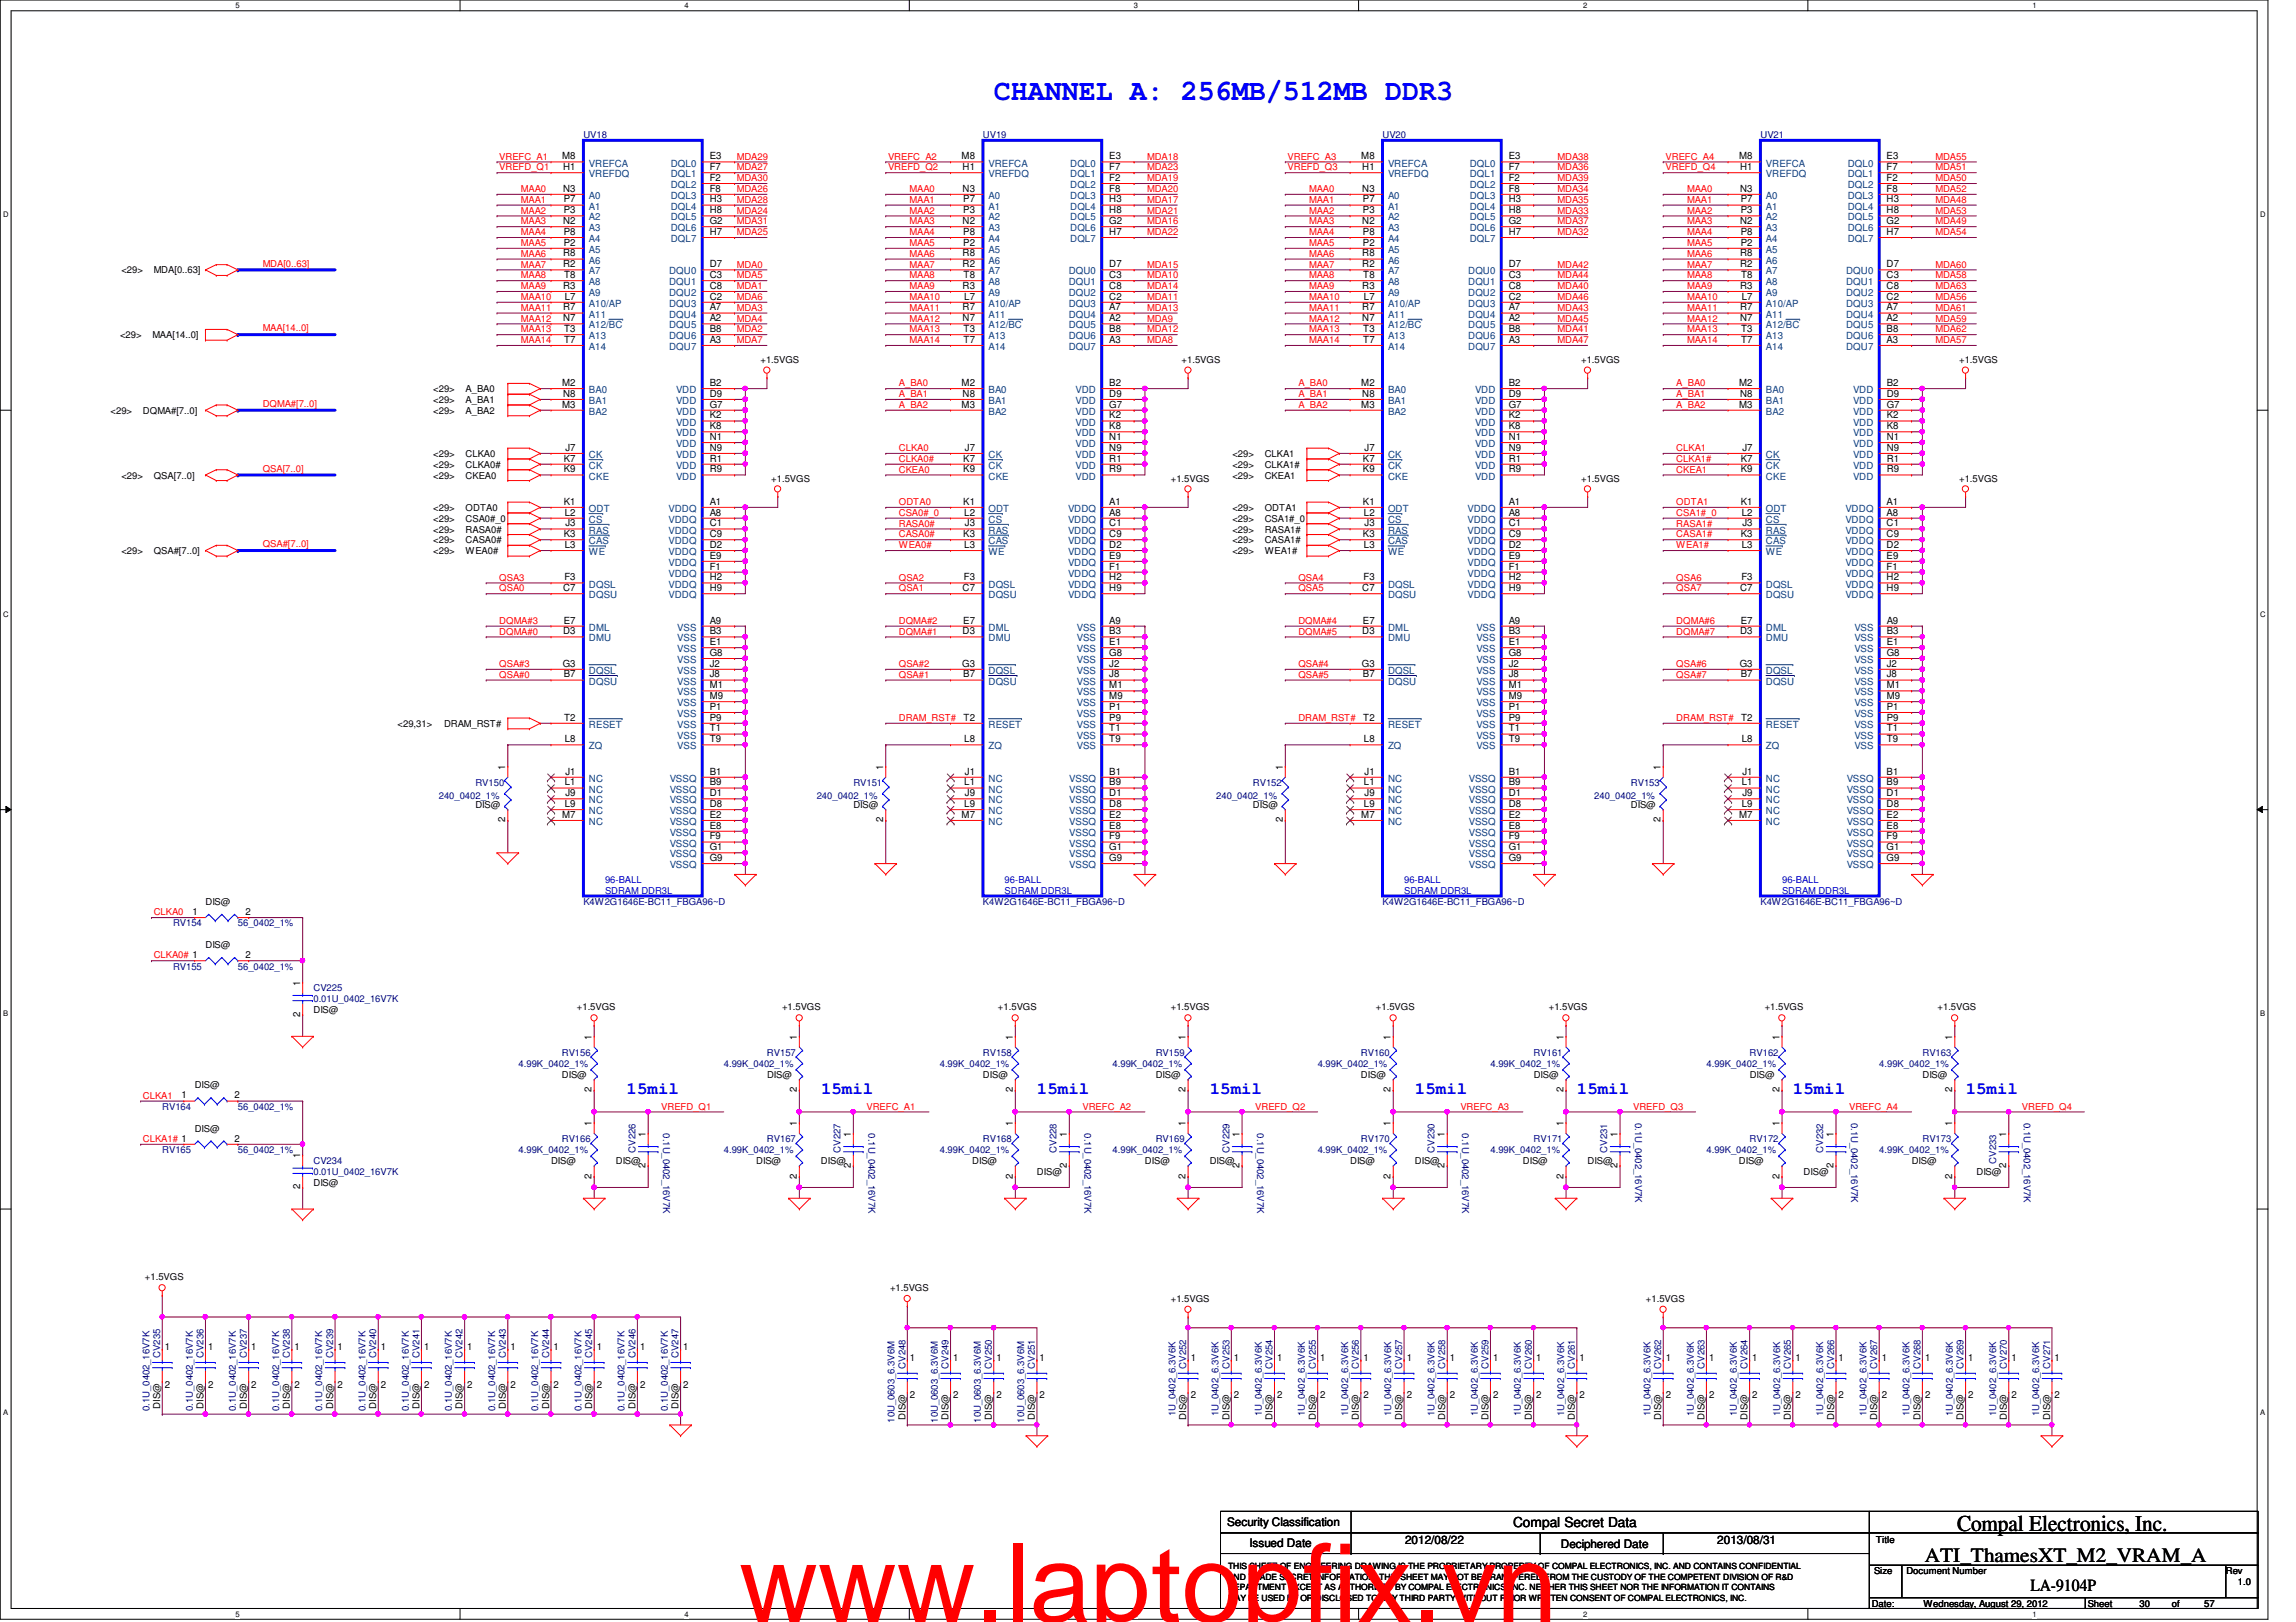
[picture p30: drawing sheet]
<svg xmlns="http://www.w3.org/2000/svg" width="297mm" height="210mm" viewBox="0 0 297 210" stroke-linecap="round" stroke-linejoin="round" font-family="sans-serif">
<defs><g id="words">
<text font-size="14.1" fill="#f00" x="95.6" y="209.9">www.laptopfix.vn</text>
<text font-size="3.8" fill="#00f" x="128.6" y="13">CHANNEL A: 256MB/512MB DDR3</text>
<text font-size="2.9" x="253.2" y="198.2">Compal Electronics, Inc.</text>
<text font-size="2.6" x="249" y="202.1">ATI_ThamesXT_M2_VRAM_A</text>
<g font-size="2.2" fill="#00f">
<text x="81.1" y="141.5">15mil</text>
<text x="106.2" y="141.5">15mil</text>
<text x="134.2" y="141.5">15mil</text>
<text x="156.5" y="141.5">15mil</text>
<text x="183.1" y="141.5">15mil</text>
<text x="204" y="141.5">15mil</text>
<text x="232" y="141.5">15mil</text>
<text x="254.3" y="141.5">15mil</text>
</g>
<text font-size="2.2" x="262.7" y="206">LA-9104P</text>
<text font-size="1.8" x="195.7" y="197.6">Compal Secret Data</text>
<g font-size="1.5">
<text x="158.7" y="197.5">Security Classification</text>
<text x="161.7" y="200.2">Issued Date</text>
<text x="181.8" y="199.8">2012/08/22</text>
<text x="201.9" y="200.3">Deciphered Date</text>
<text x="222.2" y="199.8">2013/08/31</text>
</g>
<g font-size="1.3">
<text x="72.7" y="20.6">M8</text>
<text x="72.8" y="22">H1</text>
<text x="91.8" y="20.6">E3</text>
<text x="91.8" y="22">F7</text>
<text x="91.8" y="23.4">F2</text>
<text x="124.4" y="20.6">M8</text>
<text x="124.5" y="22">H1</text>
<text x="143.5" y="20.6">E3</text>
<text x="143.5" y="22">F7</text>
<text x="143.5" y="23.4">F2</text>
<text x="176.1" y="20.6">M8</text>
<text x="176.2" y="22">H1</text>
<text x="195.2" y="20.6">E3</text>
<text x="195.2" y="22">F7</text>
<text x="195.2" y="23.4">F2</text>
<text x="225" y="20.6">M8</text>
<text x="225.1" y="22">H1</text>
<text x="244.1" y="20.6">E3</text>
<text x="244.1" y="22">F7</text>
<text x="244.1" y="23.4">F2</text>
<text x="72.8" y="29">N2</text>
<text x="72.8" y="24.8">N3</text>
<text x="72.9" y="27.6">P3</text>
<text x="72.9" y="26.2">P7</text>
<text x="91.8" y="24.8">F8</text>
<text x="91.8" y="26.2">H3</text>
<text x="91.8" y="27.6">H8</text>
<text x="91.8" y="29">G2</text>
<text x="124.5" y="29">N2</text>
<text x="124.5" y="24.8">N3</text>
<text x="124.6" y="27.6">P3</text>
<text x="124.6" y="26.2">P7</text>
<text x="143.5" y="24.8">F8</text>
<text x="143.5" y="26.2">H3</text>
<text x="143.5" y="27.6">H8</text>
<text x="143.5" y="29">G2</text>
<text x="176.2" y="29">N2</text>
<text x="176.2" y="24.8">N3</text>
<text x="176.3" y="27.6">P3</text>
<text x="176.3" y="26.2">P7</text>
<text x="195.2" y="24.8">F8</text>
<text x="195.2" y="26.2">H3</text>
<text x="195.2" y="27.6">H8</text>
<text x="195.2" y="29">G2</text>
<text x="225.1" y="29">N2</text>
<text x="225.1" y="24.8">N3</text>
<text x="225.2" y="27.6">P3</text>
<text x="225.2" y="26.2">P7</text>
<text x="244.1" y="24.8">F8</text>
<text x="244.1" y="26.2">H3</text>
<text x="244.1" y="27.6">H8</text>
<text x="244.1" y="29">G2</text>
<text x="72.8" y="33.2">R8</text>
<text x="72.8" y="34.6">R2</text>
<text x="72.9" y="30.4">P8</text>
<text x="72.9" y="31.8">P2</text>
<text x="73" y="36">T8</text>
<text x="91.8" y="36">C3</text>
<text x="91.8" y="34.6">D7</text>
<text x="91.8" y="30.4">H7</text>
<text x="124.5" y="33.2">R8</text>
<text x="124.5" y="34.6">R2</text>
<text x="124.6" y="30.4">P8</text>
<text x="124.6" y="31.8">P2</text>
<text x="124.7" y="36">T8</text>
<text x="143.5" y="30.4">H7</text>
<text x="143.5" y="36">C3</text>
<text x="143.5" y="34.6">D7</text>
<text x="176.2" y="33.2">R8</text>
<text x="176.2" y="34.6">R2</text>
<text x="176.3" y="30.4">P8</text>
<text x="176.3" y="31.8">P2</text>
<text x="176.4" y="36">T8</text>
<text x="195.2" y="36">C3</text>
<text x="195.2" y="34.6">D7</text>
<text x="195.2" y="30.4">H7</text>
<text x="225.1" y="33.2">R8</text>
<text x="225.1" y="34.6">R2</text>
<text x="225.2" y="30.4">P8</text>
<text x="225.2" y="31.8">P2</text>
<text x="225.2" y="36">T8</text>
<text x="244.1" y="30.4">H7</text>
<text x="244.1" y="36">C3</text>
<text x="244.1" y="34.6">D7</text>
<text x="72.8" y="37.4">R3</text>
<text x="72.8" y="40.2">R7</text>
<text x="72.9" y="41.6">N7</text>
<text x="73.1" y="38.8">L7</text>
<text x="91.8" y="37.4">C8</text>
<text x="91.8" y="38.8">C2</text>
<text x="91.8" y="40.2">A7</text>
<text x="91.8" y="41.6">A2</text>
<text x="124.5" y="37.4">R3</text>
<text x="124.5" y="40.2">R7</text>
<text x="124.5" y="41.6">N7</text>
<text x="124.7" y="38.8">L7</text>
<text x="143.5" y="37.4">C8</text>
<text x="143.5" y="38.8">C2</text>
<text x="143.5" y="40.2">A7</text>
<text x="143.5" y="41.6">A2</text>
<text x="176.2" y="37.4">R3</text>
<text x="176.2" y="40.2">R7</text>
<text x="176.2" y="41.6">N7</text>
<text x="176.4" y="38.8">L7</text>
<text x="195.2" y="37.4">C8</text>
<text x="195.2" y="38.8">C2</text>
<text x="195.2" y="40.2">A7</text>
<text x="195.2" y="41.6">A2</text>
<text x="225.1" y="37.4">R3</text>
<text x="225.1" y="40.2">R7</text>
<text x="225.1" y="41.6">N7</text>
<text x="225.3" y="38.8">L7</text>
<text x="244.1" y="37.4">C8</text>
<text x="244.1" y="38.8">C2</text>
<text x="244.1" y="40.2">A7</text>
<text x="244.1" y="41.6">A2</text>
<text x="73" y="43">T3</text>
<text x="73" y="44.4">T7</text>
<text x="91.8" y="43">B8</text>
<text x="91.8" y="44.4">A3</text>
<text x="124.7" y="43">T3</text>
<text x="124.7" y="44.4">T7</text>
<text x="143.5" y="43">B8</text>
<text x="143.5" y="44.4">A3</text>
<text x="176.4" y="43">T3</text>
<text x="176.4" y="44.4">T7</text>
<text x="195.2" y="43">B8</text>
<text x="195.2" y="44.4">A3</text>
<text x="225.2" y="43">T3</text>
<text x="225.2" y="44.4">T7</text>
<text x="244.1" y="43">B8</text>
<text x="244.1" y="44.4">A3</text>
<text x="72.7" y="50">M2</text>
<text x="72.7" y="52.7">M3</text>
<text x="72.8" y="51.4">N8</text>
<text x="91.8" y="50">B2</text>
<text x="91.8" y="51.4">D9</text>
<text x="91.8" y="52.7">G7</text>
<text x="124.4" y="50">M2</text>
<text x="124.4" y="52.7">M3</text>
<text x="124.5" y="51.4">N8</text>
<text x="143.5" y="50">B2</text>
<text x="143.5" y="51.4">D9</text>
<text x="143.5" y="52.7">G7</text>
<text x="176.1" y="50">M2</text>
<text x="176.1" y="52.7">M3</text>
<text x="176.2" y="51.4">N8</text>
<text x="195.2" y="50">B2</text>
<text x="195.2" y="51.4">D9</text>
<text x="195.2" y="52.7">G7</text>
<text x="225" y="50">M2</text>
<text x="225" y="52.7">M3</text>
<text x="225.1" y="51.4">N8</text>
<text x="244.1" y="50">B2</text>
<text x="244.1" y="51.4">D9</text>
<text x="244.1" y="52.7">G7</text>
<text x="72.9" y="59.7">K7</text>
<text x="73.1" y="58.3">J7</text>
<text x="91.8" y="54.1">K2</text>
<text x="91.8" y="55.5">K8</text>
<text x="91.8" y="56.9">N1</text>
<text x="91.8" y="58.3">N9</text>
<text x="91.8" y="59.7">R1</text>
<text x="124.6" y="59.7">K7</text>
<text x="124.8" y="58.3">J7</text>
<text x="143.5" y="54.1">K2</text>
<text x="143.5" y="55.5">K8</text>
<text x="143.5" y="56.9">N1</text>
<text x="143.5" y="58.3">N9</text>
<text x="143.5" y="59.7">R1</text>
<text x="176.3" y="59.7">K7</text>
<text x="176.5" y="58.3">J7</text>
<text x="195.2" y="54.1">K2</text>
<text x="195.2" y="55.5">K8</text>
<text x="195.2" y="56.9">N1</text>
<text x="195.2" y="58.3">N9</text>
<text x="195.2" y="59.7">R1</text>
<text x="225.2" y="59.7">K7</text>
<text x="225.4" y="58.3">J7</text>
<text x="244.1" y="54.1">K2</text>
<text x="244.1" y="55.5">K8</text>
<text x="244.1" y="56.9">N1</text>
<text x="244.1" y="58.3">N9</text>
<text x="244.1" y="59.7">R1</text>
<text x="72.9" y="61.1">K9</text>
<text x="72.9" y="65.3">K1</text>
<text x="91.8" y="65.3">A1</text>
<text x="91.8" y="61.1">R9</text>
<text x="124.6" y="61.1">K9</text>
<text x="124.6" y="65.3">K1</text>
<text x="143.5" y="65.3">A1</text>
<text x="143.5" y="61.1">R9</text>
<text x="176.3" y="61.1">K9</text>
<text x="176.3" y="65.3">K1</text>
<text x="195.2" y="65.3">A1</text>
<text x="195.2" y="61.1">R9</text>
<text x="225.2" y="61.1">K9</text>
<text x="225.2" y="65.3">K1</text>
<text x="244.1" y="65.3">A1</text>
<text x="244.1" y="61.1">R9</text>
<text x="72.9" y="69.5">K3</text>
<text x="73.1" y="70.9">L3</text>
<text x="73.1" y="66.7">L2</text>
<text x="73.1" y="68.1">J3</text>
<text x="91.8" y="66.7">A8</text>
<text x="91.8" y="68.1">C1</text>
<text x="91.8" y="69.5">C9</text>
<text x="91.8" y="70.9">D2</text>
<text x="124.6" y="69.5">K3</text>
<text x="124.8" y="70.9">L3</text>
<text x="124.8" y="66.7">L2</text>
<text x="124.8" y="68.1">J3</text>
<text x="143.5" y="66.7">A8</text>
<text x="143.5" y="68.1">C1</text>
<text x="143.5" y="69.5">C9</text>
<text x="143.5" y="70.9">D2</text>
<text x="176.3" y="69.5">K3</text>
<text x="176.4" y="70.9">L3</text>
<text x="176.4" y="66.7">L2</text>
<text x="176.5" y="68.1">J3</text>
<text x="195.2" y="66.7">A8</text>
<text x="195.2" y="68.1">C1</text>
<text x="195.2" y="69.5">C9</text>
<text x="195.2" y="70.9">D2</text>
<text x="225.2" y="69.5">K3</text>
<text x="225.3" y="70.9">L3</text>
<text x="225.3" y="66.7">L2</text>
<text x="225.4" y="68.1">J3</text>
<text x="244.1" y="66.7">A8</text>
<text x="244.1" y="68.1">C1</text>
<text x="244.1" y="69.5">C9</text>
<text x="244.1" y="70.9">D2</text>
<text x="72.8" y="76.5">C7</text>
<text x="73" y="75.1">F3</text>
<text x="91.8" y="72.3">E9</text>
<text x="91.8" y="73.7">F1</text>
<text x="91.8" y="75.1">H2</text>
<text x="91.8" y="76.5">H9</text>
<text x="124.5" y="76.5">C7</text>
<text x="124.7" y="75.1">F3</text>
<text x="143.5" y="72.3">E9</text>
<text x="143.5" y="73.7">F1</text>
<text x="143.5" y="75.1">H2</text>
<text x="143.5" y="76.5">H9</text>
<text x="176.2" y="76.5">C7</text>
<text x="176.4" y="75.1">F3</text>
<text x="195.2" y="72.3">E9</text>
<text x="195.2" y="73.7">F1</text>
<text x="195.2" y="75.1">H2</text>
<text x="195.2" y="76.5">H9</text>
<text x="225.1" y="76.5">C7</text>
<text x="225.3" y="75.1">F3</text>
<text x="244.1" y="72.3">E9</text>
<text x="244.1" y="73.7">F1</text>
<text x="244.1" y="75.1">H2</text>
<text x="244.1" y="76.5">H9</text>
<text x="72.8" y="82.1">D3</text>
<text x="72.9" y="80.7">E7</text>
<text x="91.8" y="80.7">A9</text>
<text x="91.8" y="83.5">E1</text>
<text x="91.8" y="82.1">B3</text>
<text x="124.5" y="82.1">D3</text>
<text x="124.6" y="80.7">E7</text>
<text x="143.5" y="80.7">A9</text>
<text x="143.5" y="83.5">E1</text>
<text x="143.5" y="82.1">B3</text>
<text x="176.2" y="82.1">D3</text>
<text x="176.3" y="80.7">E7</text>
<text x="195.2" y="80.7">A9</text>
<text x="195.2" y="83.5">E1</text>
<text x="195.2" y="82.1">B3</text>
<text x="225.1" y="82.1">D3</text>
<text x="225.2" y="80.7">E7</text>
<text x="244.1" y="80.7">A9</text>
<text x="244.1" y="83.5">E1</text>
<text x="244.1" y="82.1">B3</text>
<text x="72.8" y="86.3">G3</text>
<text x="72.9" y="87.7">B7</text>
<text x="91.8" y="84.9">G8</text>
<text x="91.8" y="86.3">J2</text>
<text x="91.8" y="87.7">J8</text>
<text x="91.8" y="89.1">M1</text>
<text x="124.5" y="86.3">G3</text>
<text x="124.6" y="87.7">B7</text>
<text x="143.5" y="84.9">G8</text>
<text x="143.5" y="86.3">J2</text>
<text x="143.5" y="87.7">J8</text>
<text x="143.5" y="89.1">M1</text>
<text x="176.2" y="86.3">G3</text>
<text x="176.3" y="87.7">B7</text>
<text x="195.2" y="84.9">G8</text>
<text x="195.2" y="86.3">J2</text>
<text x="195.2" y="87.7">J8</text>
<text x="195.2" y="89.1">M1</text>
<text x="225.1" y="86.3">G3</text>
<text x="225.2" y="87.7">B7</text>
<text x="244.1" y="84.9">G8</text>
<text x="244.1" y="86.3">J2</text>
<text x="244.1" y="87.7">J8</text>
<text x="244.1" y="89.1">M1</text>
<text x="73" y="93.3">T2</text>
<text x="91.8" y="90.5">M9</text>
<text x="91.8" y="91.9">P1</text>
<text x="91.8" y="93.3">P9</text>
<text x="91.8" y="94.7">T1</text>
<text x="124.7" y="93.3">T2</text>
<text x="143.5" y="90.5">M9</text>
<text x="143.5" y="91.9">P1</text>
<text x="143.5" y="93.3">P9</text>
<text x="143.5" y="94.7">T1</text>
<text x="176.4" y="93.3">T2</text>
<text x="195.2" y="90.5">M9</text>
<text x="195.2" y="91.9">P1</text>
<text x="195.2" y="93.3">P9</text>
<text x="195.2" y="94.7">T1</text>
<text x="225.3" y="93.3">T2</text>
<text x="244.1" y="90.5">M9</text>
<text x="244.1" y="91.9">P1</text>
<text x="244.1" y="93.3">P9</text>
<text x="244.1" y="94.7">T1</text>
<text x="65.4" y="99.6" transform="rotate(-90 65.4 99.6)">1</text>
<text x="73.1" y="101.6">L1</text>
<text x="73.1" y="96.1">L8</text>
<text x="73.1" y="100.2">J1</text>
<text x="91.8" y="100.2">B1</text>
<text x="91.8" y="101.6">B9</text>
<text x="91.8" y="96.1">T9</text>
<text x="114.3" y="99.6" transform="rotate(-90 114.3 99.6)">1</text>
<text x="124.7" y="101.6">L1</text>
<text x="124.7" y="96.1">L8</text>
<text x="124.8" y="100.2">J1</text>
<text x="143.5" y="100.2">B1</text>
<text x="143.5" y="101.6">B9</text>
<text x="143.5" y="96.1">T9</text>
<text x="165.9" y="99.6" transform="rotate(-90 165.9 99.6)">1</text>
<text x="176.4" y="101.6">L1</text>
<text x="176.4" y="96.1">L8</text>
<text x="176.5" y="100.2">J1</text>
<text x="195.2" y="100.2">B1</text>
<text x="195.2" y="101.6">B9</text>
<text x="195.2" y="96.1">T9</text>
<text x="214.8" y="99.6" transform="rotate(-90 214.8 99.6)">1</text>
<text x="225.3" y="101.6">L1</text>
<text x="225.3" y="96.1">L8</text>
<text x="225.4" y="100.2">J1</text>
<text x="244.1" y="100.2">B1</text>
<text x="244.1" y="101.6">B9</text>
<text x="244.1" y="96.1">T9</text>
<text x="65.4" y="106.4" transform="rotate(-90 65.4 106.4)">2</text>
<text x="72.7" y="105.8">M7</text>
<text x="73.1" y="104.4">L9</text>
<text x="73.1" y="103">J9</text>
<text x="91.8" y="103">D1</text>
<text x="91.8" y="104.4">D8</text>
<text x="91.8" y="105.8">E2</text>
<text x="91.8" y="107.2">E8</text>
<text x="114.3" y="106.4" transform="rotate(-90 114.3 106.4)">2</text>
<text x="124.4" y="105.8">M7</text>
<text x="124.7" y="104.4">L9</text>
<text x="124.8" y="103">J9</text>
<text x="143.5" y="103">D1</text>
<text x="143.5" y="104.4">D8</text>
<text x="143.5" y="105.8">E2</text>
<text x="143.5" y="107.2">E8</text>
<text x="165.9" y="106.4" transform="rotate(-90 165.9 106.4)">2</text>
<text x="176.1" y="105.8">M7</text>
<text x="176.4" y="104.4">L9</text>
<text x="176.5" y="103">J9</text>
<text x="195.2" y="103">D1</text>
<text x="195.2" y="104.4">D8</text>
<text x="195.2" y="105.8">E2</text>
<text x="195.2" y="107.2">E8</text>
<text x="214.8" y="106.4" transform="rotate(-90 214.8 106.4)">2</text>
<text x="225" y="105.8">M7</text>
<text x="225.3" y="104.4">L9</text>
<text x="225.4" y="103">J9</text>
<text x="244.1" y="103">D1</text>
<text x="244.1" y="104.4">D8</text>
<text x="244.1" y="105.8">E2</text>
<text x="244.1" y="107.2">E8</text>
<text x="91.8" y="108.6">F9</text>
<text x="91.8" y="110">G1</text>
<text x="91.8" y="111.4">G9</text>
<text x="143.5" y="108.6">F9</text>
<text x="143.5" y="110">G1</text>
<text x="143.5" y="111.4">G9</text>
<text x="195.2" y="108.6">F9</text>
<text x="195.2" y="110">G1</text>
<text x="195.2" y="111.4">G9</text>
<text x="244.1" y="108.6">F9</text>
<text x="244.1" y="110">G1</text>
<text x="244.1" y="111.4">G9</text>
<text x="24.9" y="118.4">1</text>
<text x="31.7" y="118.4">2</text>
<text x="31.7" y="124">2</text>
<text x="38.8" y="131.6" transform="rotate(-90 38.8 131.6)">2</text>
<text x="38.8" y="127.6" transform="rotate(-90 38.8 127.6)">1</text>
<text x="76.5" y="134.5" transform="rotate(-90 76.5 134.5)">1</text>
<text x="103.1" y="134.5" transform="rotate(-90 103.1 134.5)">1</text>
<text x="131" y="134.5" transform="rotate(-90 131 134.5)">1</text>
<text x="153.4" y="134.5" transform="rotate(-90 153.4 134.5)">1</text>
<text x="179.9" y="134.5" transform="rotate(-90 179.9 134.5)">1</text>
<text x="202.3" y="134.5" transform="rotate(-90 202.3 134.5)">1</text>
<text x="230.2" y="134.5" transform="rotate(-90 230.2 134.5)">1</text>
<text x="252.6" y="134.5" transform="rotate(-90 252.6 134.5)">1</text>
<text x="23.5" y="142.2">1</text>
<text x="30.3" y="142.2">2</text>
<text x="76.5" y="141.4" transform="rotate(-90 76.5 141.4)">2</text>
<text x="103.1" y="141.4" transform="rotate(-90 103.1 141.4)">2</text>
<text x="131" y="141.4" transform="rotate(-90 131 141.4)">2</text>
<text x="153.4" y="141.4" transform="rotate(-90 153.4 141.4)">2</text>
<text x="179.9" y="141.4" transform="rotate(-90 179.9 141.4)">2</text>
<text x="202.3" y="141.4" transform="rotate(-90 202.3 141.4)">2</text>
<text x="230.2" y="141.4" transform="rotate(-90 230.2 141.4)">2</text>
<text x="252.6" y="141.4" transform="rotate(-90 252.6 141.4)">2</text>
<text x="30.3" y="147.7">2</text>
<text x="38.8" y="149.9" transform="rotate(-90 38.8 149.9)">1</text>
<text x="76.5" y="145.7" transform="rotate(-90 76.5 145.7)">1</text>
<text x="83.5" y="147.1" transform="rotate(-90 83.5 147.1)">1</text>
<text x="103.1" y="145.7" transform="rotate(-90 103.1 145.7)">1</text>
<text x="110.1" y="147.1" transform="rotate(-90 110.1 147.1)">1</text>
<text x="131" y="145.7" transform="rotate(-90 131 145.7)">1</text>
<text x="138" y="147.1" transform="rotate(-90 138 147.1)">1</text>
<text x="153.4" y="145.7" transform="rotate(-90 153.4 145.7)">1</text>
<text x="160.4" y="147.1" transform="rotate(-90 160.4 147.1)">1</text>
<text x="179.9" y="145.7" transform="rotate(-90 179.9 145.7)">1</text>
<text x="186.9" y="147.1" transform="rotate(-90 186.9 147.1)">1</text>
<text x="202.3" y="145.7" transform="rotate(-90 202.3 145.7)">1</text>
<text x="209.3" y="147.1" transform="rotate(-90 209.3 147.1)">1</text>
<text x="230.2" y="145.7" transform="rotate(-90 230.2 145.7)">1</text>
<text x="237.2" y="147.1" transform="rotate(-90 237.2 147.1)">1</text>
<text x="252.6" y="145.7" transform="rotate(-90 252.6 145.7)">1</text>
<text x="259.5" y="147.1" transform="rotate(-90 259.5 147.1)">1</text>
<text x="38.8" y="153.9" transform="rotate(-90 38.8 153.9)">2</text>
<text x="76.5" y="152.5" transform="rotate(-90 76.5 152.5)">2</text>
<text x="83.5" y="151.1" transform="rotate(-90 83.5 151.1)">2</text>
<text x="103.1" y="152.5" transform="rotate(-90 103.1 152.5)">2</text>
<text x="110.1" y="151.1" transform="rotate(-90 110.1 151.1)">2</text>
<text x="131" y="152.5" transform="rotate(-90 131 152.5)">2</text>
<text x="138" y="151.1" transform="rotate(-90 138 151.1)">2</text>
<text x="153.4" y="152.5" transform="rotate(-90 153.4 152.5)">2</text>
<text x="160.4" y="151.1" transform="rotate(-90 160.4 151.1)">2</text>
<text x="179.9" y="152.5" transform="rotate(-90 179.9 152.5)">2</text>
<text x="186.9" y="151.1" transform="rotate(-90 186.9 151.1)">2</text>
<text x="202.3" y="152.5" transform="rotate(-90 202.3 152.5)">2</text>
<text x="209.3" y="151.1" transform="rotate(-90 209.3 151.1)">2</text>
<text x="230.2" y="152.5" transform="rotate(-90 230.2 152.5)">2</text>
<text x="237.2" y="151.1" transform="rotate(-90 237.2 151.1)">2</text>
<text x="252.6" y="152.5" transform="rotate(-90 252.6 152.5)">2</text>
<text x="259.5" y="151.1" transform="rotate(-90 259.5 151.1)">2</text>
<text x="21.3" y="174.8">1</text>
<text x="21.3" y="179.6">2</text>
<text x="26.9" y="174.8">1</text>
<text x="26.9" y="179.6">2</text>
<text x="32.5" y="174.8">1</text>
<text x="32.5" y="179.6">2</text>
<text x="38.1" y="174.8">1</text>
<text x="38.1" y="179.6">2</text>
<text x="43.7" y="174.8">1</text>
<text x="43.7" y="179.6">2</text>
<text x="49.3" y="174.8">1</text>
<text x="49.3" y="179.6">2</text>
<text x="54.9" y="174.8">1</text>
<text x="54.9" y="179.6">2</text>
<text x="60.4" y="174.8">1</text>
<text x="60.4" y="179.6">2</text>
<text x="66" y="174.8">1</text>
<text x="66" y="179.6">2</text>
<text x="71.6" y="174.8">1</text>
<text x="71.6" y="179.6">2</text>
<text x="77.2" y="174.8">1</text>
<text x="77.2" y="179.6">2</text>
<text x="82.8" y="174.8">1</text>
<text x="82.8" y="179.6">2</text>
<text x="88.4" y="174.8">1</text>
<text x="88.4" y="179.6">2</text>
<text x="117.7" y="176.1">1</text>
<text x="123.3" y="176.1">1</text>
<text x="128.9" y="176.1">1</text>
<text x="134.5" y="176.1">1</text>
<text x="154" y="176.1">1</text>
<text x="159.6" y="176.1">1</text>
<text x="165.2" y="176.1">1</text>
<text x="170.8" y="176.1">1</text>
<text x="176.4" y="176.1">1</text>
<text x="182" y="176.1">1</text>
<text x="187.6" y="176.1">1</text>
<text x="193.2" y="176.1">1</text>
<text x="198.8" y="176.1">1</text>
<text x="204.3" y="176.1">1</text>
<text x="215.5" y="176.1">1</text>
<text x="221.1" y="176.1">1</text>
<text x="226.7" y="176.1">1</text>
<text x="232.3" y="176.1">1</text>
<text x="237.9" y="176.1">1</text>
<text x="243.5" y="176.1">1</text>
<text x="249" y="176.1">1</text>
<text x="254.6" y="176.1">1</text>
<text x="260.2" y="176.1">1</text>
<text x="265.8" y="176.1">1</text>
<text x="117.7" y="181">2</text>
<text x="123.3" y="181">2</text>
<text x="128.9" y="181">2</text>
<text x="134.5" y="181">2</text>
<text x="154" y="181">2</text>
<text x="159.6" y="181">2</text>
<text x="165.2" y="181">2</text>
<text x="170.8" y="181">2</text>
<text x="176.4" y="181">2</text>
<text x="182" y="181">2</text>
<text x="187.6" y="181">2</text>
<text x="193.2" y="181">2</text>
<text x="198.8" y="181">2</text>
<text x="204.3" y="181">2</text>
<text x="215.5" y="181">2</text>
<text x="221.1" y="181">2</text>
<text x="226.7" y="181">2</text>
<text x="232.3" y="181">2</text>
<text x="237.9" y="181">2</text>
<text x="243.5" y="181">2</text>
<text x="249" y="181">2</text>
<text x="254.6" y="181">2</text>
<text x="260.2" y="181">2</text>
<text x="265.8" y="181">2</text>
</g>
<g font-size="1.3" fill="#004080">
<text x="76.2" y="21.5">VREFCA</text>
<text x="76.2" y="22.9">VREFDQ</text>
<text x="86.8" y="21.5">DQL0</text>
<text x="86.8" y="22.9">DQL1</text>
<text x="127.9" y="21.5">VREFCA</text>
<text x="127.9" y="22.9">VREFDQ</text>
<text x="138.5" y="21.5">DQL0</text>
<text x="138.5" y="22.9">DQL1</text>
<text x="179.6" y="21.5">VREFCA</text>
<text x="179.6" y="22.9">VREFDQ</text>
<text x="190.2" y="21.5">DQL0</text>
<text x="190.2" y="22.9">DQL1</text>
<text x="228.5" y="21.5">VREFCA</text>
<text x="228.5" y="22.9">VREFDQ</text>
<text x="239.1" y="21.5">DQL0</text>
<text x="239.1" y="22.9">DQL1</text>
<text x="76.2" y="28.5">A2</text>
<text x="76.2" y="29.9">A3</text>
<text x="76.2" y="25.7">A0</text>
<text x="76.2" y="27.1">A1</text>
<text x="86.8" y="24.3">DQL2</text>
<text x="86.8" y="25.7">DQL3</text>
<text x="86.8" y="27.1">DQL4</text>
<text x="86.8" y="28.5">DQL5</text>
<text x="86.8" y="29.9">DQL6</text>
<text x="127.9" y="28.5">A2</text>
<text x="127.9" y="29.9">A3</text>
<text x="127.9" y="25.7">A0</text>
<text x="127.9" y="27.1">A1</text>
<text x="138.5" y="24.3">DQL2</text>
<text x="138.5" y="25.7">DQL3</text>
<text x="138.5" y="27.1">DQL4</text>
<text x="138.5" y="28.5">DQL5</text>
<text x="138.5" y="29.9">DQL6</text>
<text x="179.6" y="28.5">A2</text>
<text x="179.6" y="29.9">A3</text>
<text x="179.6" y="25.7">A0</text>
<text x="179.6" y="27.1">A1</text>
<text x="190.2" y="24.3">DQL2</text>
<text x="190.2" y="25.7">DQL3</text>
<text x="190.2" y="27.1">DQL4</text>
<text x="190.2" y="28.5">DQL5</text>
<text x="190.2" y="29.9">DQL6</text>
<text x="228.5" y="28.5">A2</text>
<text x="228.5" y="29.9">A3</text>
<text x="228.5" y="25.7">A0</text>
<text x="228.5" y="27.1">A1</text>
<text x="239.1" y="24.3">DQL2</text>
<text x="239.1" y="25.7">DQL3</text>
<text x="239.1" y="27.1">DQL4</text>
<text x="239.1" y="28.5">DQL5</text>
<text x="239.1" y="29.9">DQL6</text>
<text x="76.2" y="31.3">A4</text>
<text x="76.2" y="32.7">A5</text>
<text x="76.2" y="34.1">A6</text>
<text x="76.2" y="35.5">A7</text>
<text x="86.6" y="35.5">DQU0</text>
<text x="86.8" y="31.3">DQL7</text>
<text x="127.9" y="31.3">A4</text>
<text x="127.9" y="32.7">A5</text>
<text x="127.9" y="34.1">A6</text>
<text x="127.9" y="35.5">A7</text>
<text x="138.3" y="35.5">DQU0</text>
<text x="138.5" y="31.3">DQL7</text>
<text x="179.6" y="31.3">A4</text>
<text x="179.6" y="32.7">A5</text>
<text x="179.6" y="34.1">A6</text>
<text x="179.6" y="35.5">A7</text>
<text x="189.9" y="35.5">DQU0</text>
<text x="190.2" y="31.3">DQL7</text>
<text x="228.5" y="31.3">A4</text>
<text x="228.5" y="32.7">A5</text>
<text x="228.5" y="34.1">A6</text>
<text x="228.5" y="35.5">A7</text>
<text x="238.8" y="35.5">DQU0</text>
<text x="239.1" y="31.3">DQL7</text>
<text x="76.2" y="36.9">A8</text>
<text x="76.2" y="38.3">A9</text>
<text x="76.2" y="39.7">A10/AP</text>
<text x="76.2" y="41.1">A11</text>
<text x="86.6" y="36.9">DQU1</text>
<text x="86.6" y="38.3">DQU2</text>
<text x="86.6" y="39.7">DQU3</text>
<text x="86.6" y="41.1">DQU4</text>
<text x="127.9" y="36.9">A8</text>
<text x="127.9" y="38.3">A9</text>
<text x="127.9" y="39.7">A10/AP</text>
<text x="127.9" y="41.1">A11</text>
<text x="138.3" y="36.9">DQU1</text>
<text x="138.3" y="38.3">DQU2</text>
<text x="138.3" y="39.7">DQU3</text>
<text x="138.3" y="41.1">DQU4</text>
<text x="179.6" y="36.9">A8</text>
<text x="179.6" y="38.3">A9</text>
<text x="179.6" y="39.7">A10/AP</text>
<text x="179.6" y="41.1">A11</text>
<text x="189.9" y="36.9">DQU1</text>
<text x="189.9" y="38.3">DQU2</text>
<text x="189.9" y="39.7">DQU3</text>
<text x="189.9" y="41.1">DQU4</text>
<text x="228.5" y="36.9">A8</text>
<text x="228.5" y="38.3">A9</text>
<text x="228.5" y="39.7">A10/AP</text>
<text x="228.5" y="41.1">A11</text>
<text x="238.8" y="36.9">DQU1</text>
<text x="238.8" y="38.3">DQU2</text>
<text x="238.8" y="39.7">DQU3</text>
<text x="238.8" y="41.1">DQU4</text>
<text x="76.2" y="42.5">A12/BC</text>
<text x="76.2" y="43.9">A13</text>
<text x="76.2" y="45.3">A14</text>
<text x="86.6" y="42.5">DQU5</text>
<text x="86.6" y="43.9">DQU6</text>
<text x="86.6" y="45.3">DQU7</text>
<text x="127.9" y="42.5">A12/BC</text>
<text x="127.9" y="43.9">A13</text>
<text x="127.9" y="45.3">A14</text>
<text x="138.3" y="42.5">DQU5</text>
<text x="138.3" y="43.9">DQU6</text>
<text x="138.3" y="45.3">DQU7</text>
<text x="179.6" y="42.5">A12/BC</text>
<text x="179.6" y="43.9">A13</text>
<text x="179.6" y="45.3">A14</text>
<text x="189.9" y="42.5">DQU5</text>
<text x="189.9" y="43.9">DQU6</text>
<text x="189.9" y="45.3">DQU7</text>
<text x="228.5" y="42.5">A12/BC</text>
<text x="228.5" y="43.9">A13</text>
<text x="228.5" y="45.3">A14</text>
<text x="238.8" y="42.5">DQU5</text>
<text x="238.8" y="43.9">DQU6</text>
<text x="238.8" y="45.3">DQU7</text>
<text x="76.2" y="50.9">BA0</text>
<text x="76.2" y="52.3">BA1</text>
<text x="76.2" y="53.7">BA2</text>
<text x="87.5" y="50.9">VDD</text>
<text x="87.5" y="52.3">VDD</text>
<text x="87.5" y="53.7">VDD</text>
<text x="127.9" y="50.9">BA0</text>
<text x="127.9" y="52.3">BA1</text>
<text x="127.9" y="53.7">BA2</text>
<text x="139.1" y="50.9">VDD</text>
<text x="139.1" y="52.3">VDD</text>
<text x="139.1" y="53.7">VDD</text>
<text x="179.6" y="50.9">BA0</text>
<text x="179.6" y="52.3">BA1</text>
<text x="179.6" y="53.7">BA2</text>
<text x="190.8" y="50.9">VDD</text>
<text x="190.8" y="52.3">VDD</text>
<text x="190.8" y="53.7">VDD</text>
<text x="228.5" y="50.9">BA0</text>
<text x="228.5" y="52.3">BA1</text>
<text x="228.5" y="53.7">BA2</text>
<text x="239.7" y="50.9">VDD</text>
<text x="239.7" y="52.3">VDD</text>
<text x="239.7" y="53.7">VDD</text>
<text x="76.2" y="59.3">CK</text>
<text x="87.5" y="55.1">VDD</text>
<text x="87.5" y="56.5">VDD</text>
<text x="87.5" y="57.9">VDD</text>
<text x="87.5" y="59.3">VDD</text>
<text x="127.9" y="59.3">CK</text>
<text x="139.1" y="55.1">VDD</text>
<text x="139.1" y="56.5">VDD</text>
<text x="139.1" y="57.9">VDD</text>
<text x="139.1" y="59.3">VDD</text>
<text x="179.6" y="59.3">CK</text>
<text x="190.8" y="55.1">VDD</text>
<text x="190.8" y="56.5">VDD</text>
<text x="190.8" y="57.9">VDD</text>
<text x="190.8" y="59.3">VDD</text>
<text x="228.5" y="59.3">CK</text>
<text x="239.7" y="55.1">VDD</text>
<text x="239.7" y="56.5">VDD</text>
<text x="239.7" y="57.9">VDD</text>
<text x="239.7" y="59.3">VDD</text>
<text x="76.2" y="62.1">CKE</text>
<text x="76.2" y="60.7">CK</text>
<text x="87.5" y="60.7">VDD</text>
<text x="87.5" y="62.1">VDD</text>
<text x="127.9" y="62.1">CKE</text>
<text x="127.9" y="60.7">CK</text>
<text x="139.1" y="60.7">VDD</text>
<text x="139.1" y="62.1">VDD</text>
<text x="179.6" y="62.1">CKE</text>
<text x="179.6" y="60.7">CK</text>
<text x="190.8" y="60.7">VDD</text>
<text x="190.8" y="62.1">VDD</text>
<text x="228.5" y="62.1">CKE</text>
<text x="228.5" y="60.7">CK</text>
<text x="239.7" y="60.7">VDD</text>
<text x="239.7" y="62.1">VDD</text>
<text x="76.2" y="71.8">WE</text>
<text x="76.2" y="69">RAS</text>
<text x="76.2" y="70.4">CAS</text>
<text x="76.2" y="67.6">CS</text>
<text x="76.2" y="66.3">ODT</text>
<text x="86.5" y="66.3">VDDQ</text>
<text x="86.5" y="67.6">VDDQ</text>
<text x="86.5" y="69">VDDQ</text>
<text x="86.5" y="70.4">VDDQ</text>
<text x="86.5" y="71.8">VDDQ</text>
<text x="127.9" y="71.8">WE</text>
<text x="127.9" y="69">RAS</text>
<text x="127.9" y="70.4">CAS</text>
<text x="127.9" y="67.6">CS</text>
<text x="127.9" y="66.3">ODT</text>
<text x="138.2" y="66.3">VDDQ</text>
<text x="138.2" y="67.6">VDDQ</text>
<text x="138.2" y="69">VDDQ</text>
<text x="138.2" y="70.4">VDDQ</text>
<text x="138.2" y="71.8">VDDQ</text>
<text x="179.6" y="71.8">WE</text>
<text x="179.6" y="69">RAS</text>
<text x="179.6" y="70.4">CAS</text>
<text x="179.6" y="67.6">CS</text>
<text x="179.6" y="66.3">ODT</text>
<text x="189.9" y="66.3">VDDQ</text>
<text x="189.9" y="67.6">VDDQ</text>
<text x="189.9" y="69">VDDQ</text>
<text x="189.9" y="70.4">VDDQ</text>
<text x="189.9" y="71.8">VDDQ</text>
<text x="228.5" y="71.8">WE</text>
<text x="228.5" y="69">RAS</text>
<text x="228.5" y="70.4">CAS</text>
<text x="228.5" y="67.6">CS</text>
<text x="228.5" y="66.3">ODT</text>
<text x="238.8" y="66.3">VDDQ</text>
<text x="238.8" y="67.6">VDDQ</text>
<text x="238.8" y="69">VDDQ</text>
<text x="238.8" y="70.4">VDDQ</text>
<text x="238.8" y="71.8">VDDQ</text>
<text x="76.2" y="76">DQSL</text>
<text x="76.2" y="77.4">DQSU</text>
<text x="86.5" y="73.2">VDDQ</text>
<text x="86.5" y="74.6">VDDQ</text>
<text x="86.5" y="76">VDDQ</text>
<text x="86.5" y="77.4">VDDQ</text>
<text x="127.9" y="76">DQSL</text>
<text x="127.9" y="77.4">DQSU</text>
<text x="138.2" y="73.2">VDDQ</text>
<text x="138.2" y="74.6">VDDQ</text>
<text x="138.2" y="76">VDDQ</text>
<text x="138.2" y="77.4">VDDQ</text>
<text x="179.6" y="76">DQSL</text>
<text x="179.6" y="77.4">DQSU</text>
<text x="189.9" y="73.2">VDDQ</text>
<text x="189.9" y="74.6">VDDQ</text>
<text x="189.9" y="76">VDDQ</text>
<text x="189.9" y="77.4">VDDQ</text>
<text x="228.5" y="76">DQSL</text>
<text x="228.5" y="77.4">DQSU</text>
<text x="238.8" y="73.2">VDDQ</text>
<text x="238.8" y="74.6">VDDQ</text>
<text x="238.8" y="76">VDDQ</text>
<text x="238.8" y="77.4">VDDQ</text>
<text x="76.2" y="83">DMU</text>
<text x="76.2" y="81.6">DML</text>
<text x="87.6" y="81.6">VSS</text>
<text x="87.6" y="83">VSS</text>
<text x="127.9" y="83">DMU</text>
<text x="127.9" y="81.6">DML</text>
<text x="139.3" y="81.6">VSS</text>
<text x="139.3" y="83">VSS</text>
<text x="179.6" y="83">DMU</text>
<text x="179.6" y="81.6">DML</text>
<text x="191" y="81.6">VSS</text>
<text x="191" y="83">VSS</text>
<text x="228.5" y="83">DMU</text>
<text x="228.5" y="81.6">DML</text>
<text x="239.9" y="81.6">VSS</text>
<text x="239.9" y="83">VSS</text>
<text x="76.2" y="88.6">DQSU</text>
<text x="76.2" y="87.2">DQSL</text>
<text x="87.6" y="84.4">VSS</text>
<text x="87.6" y="85.8">VSS</text>
<text x="87.6" y="87.2">VSS</text>
<text x="87.6" y="88.6">VSS</text>
<text x="127.9" y="88.6">DQSU</text>
<text x="127.9" y="87.2">DQSL</text>
<text x="139.3" y="84.4">VSS</text>
<text x="139.3" y="85.8">VSS</text>
<text x="139.3" y="87.2">VSS</text>
<text x="139.3" y="88.6">VSS</text>
<text x="179.6" y="88.6">DQSU</text>
<text x="179.6" y="87.2">DQSL</text>
<text x="191" y="84.4">VSS</text>
<text x="191" y="85.8">VSS</text>
<text x="191" y="87.2">VSS</text>
<text x="191" y="88.6">VSS</text>
<text x="228.5" y="88.6">DQSU</text>
<text x="228.5" y="87.2">DQSL</text>
<text x="239.9" y="84.4">VSS</text>
<text x="239.9" y="85.8">VSS</text>
<text x="239.9" y="87.2">VSS</text>
<text x="239.9" y="88.6">VSS</text>
<text x="76.2" y="94.2">RESET</text>
<text x="87.6" y="90">VSS</text>
<text x="87.6" y="91.4">VSS</text>
<text x="87.6" y="92.8">VSS</text>
<text x="87.6" y="94.2">VSS</text>
<text x="87.6" y="95.6">VSS</text>
<text x="127.9" y="94.2">RESET</text>
<text x="139.3" y="90">VSS</text>
<text x="139.3" y="91.4">VSS</text>
<text x="139.3" y="92.8">VSS</text>
<text x="139.3" y="94.2">VSS</text>
<text x="139.3" y="95.6">VSS</text>
<text x="179.6" y="94.2">RESET</text>
<text x="191" y="90">VSS</text>
<text x="191" y="91.4">VSS</text>
<text x="191" y="92.8">VSS</text>
<text x="191" y="94.2">VSS</text>
<text x="191" y="95.6">VSS</text>
<text x="228.5" y="94.2">RESET</text>
<text x="239.9" y="90">VSS</text>
<text x="239.9" y="91.4">VSS</text>
<text x="239.9" y="92.8">VSS</text>
<text x="239.9" y="94.2">VSS</text>
<text x="239.9" y="95.6">VSS</text>
<text x="76.2" y="101.2">NC</text>
<text x="76.2" y="97">ZQ</text>
<text x="86.7" y="101.2">VSSQ</text>
<text x="87.6" y="97">VSS</text>
<text x="127.9" y="101.2">NC</text>
<text x="127.9" y="97">ZQ</text>
<text x="138.3" y="101.2">VSSQ</text>
<text x="139.3" y="97">VSS</text>
<text x="179.6" y="101.2">NC</text>
<text x="179.6" y="97">ZQ</text>
<text x="190" y="101.2">VSSQ</text>
<text x="191" y="97">VSS</text>
<text x="228.5" y="101.2">NC</text>
<text x="228.5" y="97">ZQ</text>
<text x="238.9" y="101.2">VSSQ</text>
<text x="239.9" y="97">VSS</text>
<text x="76.2" y="102.6">NC</text>
<text x="76.2" y="104">NC</text>
<text x="76.2" y="106.8">NC</text>
<text x="76.2" y="105.4">NC</text>
<text x="86.7" y="104">VSSQ</text>
<text x="86.7" y="102.6">VSSQ</text>
<text x="86.7" y="105.4">VSSQ</text>
<text x="86.7" y="106.8">VSSQ</text>
<text x="127.9" y="102.6">NC</text>
<text x="127.9" y="104">NC</text>
<text x="127.9" y="106.8">NC</text>
<text x="127.9" y="105.4">NC</text>
<text x="138.3" y="104">VSSQ</text>
<text x="138.3" y="102.6">VSSQ</text>
<text x="138.3" y="105.4">VSSQ</text>
<text x="138.3" y="106.8">VSSQ</text>
<text x="179.6" y="102.6">NC</text>
<text x="179.6" y="104">NC</text>
<text x="179.6" y="106.8">NC</text>
<text x="179.6" y="105.4">NC</text>
<text x="190" y="104">VSSQ</text>
<text x="190" y="102.6">VSSQ</text>
<text x="190" y="105.4">VSSQ</text>
<text x="190" y="106.8">VSSQ</text>
<text x="228.5" y="102.6">NC</text>
<text x="228.5" y="104">NC</text>
<text x="228.5" y="106.8">NC</text>
<text x="228.5" y="105.4">NC</text>
<text x="238.9" y="104">VSSQ</text>
<text x="238.9" y="102.6">VSSQ</text>
<text x="238.9" y="105.4">VSSQ</text>
<text x="238.9" y="106.8">VSSQ</text>
<text x="86.7" y="108.2">VSSQ</text>
<text x="86.7" y="109.6">VSSQ</text>
<text x="86.7" y="111">VSSQ</text>
<text x="86.7" y="112.4">VSSQ</text>
<text x="138.3" y="108.2">VSSQ</text>
<text x="138.3" y="109.6">VSSQ</text>
<text x="138.3" y="111">VSSQ</text>
<text x="138.3" y="112.4">VSSQ</text>
<text x="190" y="108.2">VSSQ</text>
<text x="190" y="109.6">VSSQ</text>
<text x="190" y="111">VSSQ</text>
<text x="190" y="112.4">VSSQ</text>
<text x="238.9" y="108.2">VSSQ</text>
<text x="238.9" y="109.6">VSSQ</text>
<text x="238.9" y="111">VSSQ</text>
<text x="238.9" y="112.4">VSSQ</text>
</g>
<g font-size="1.2" fill="#000080">
<text x="75.5" y="17.9">UV18</text>
<text x="127.2" y="17.9">UV19</text>
<text x="178.9" y="17.9">UV20</text>
<text x="227.8" y="17.9">UV21</text>
<text x="61.5" y="101.7">RV150</text>
<text x="110.4" y="101.7">RV151</text>
<text x="162.1" y="101.7">RV152</text>
<text x="211" y="101.7">RV153</text>
<text x="56.8" y="103.4">240_0402_1%</text>
<text x="105.7" y="103.4">240_0402_1%</text>
<text x="157.4" y="103.4">240_0402_1%</text>
<text x="206.3" y="103.4">240_0402_1%</text>
<text x="22.4" y="119.9">RV154</text>
<text x="30.8" y="119.9">56_0402_1%</text>
<text x="75.5" y="117.1">K4W2G1646E-BC11_FBGA96~D</text>
<text x="127.2" y="117.1">K4W2G1646E-BC11_FBGA96~D</text>
<text x="178.9" y="117.1">K4W2G1646E-BC11_FBGA96~D</text>
<text x="227.8" y="117.1">K4W2G1646E-BC11_FBGA96~D</text>
<text x="22.4" y="125.5">RV155</text>
<text x="30.8" y="125.5">56_0402_1%</text>
<text x="40.6" y="128.3">CV225</text>
<text x="40.6" y="129.7">0.01U_0402_16V7K</text>
<text x="72.7" y="136.7">RV156</text>
<text x="99.2" y="136.7">RV157</text>
<text x="127.2" y="136.7">RV158</text>
<text x="149.5" y="136.7">RV159</text>
<text x="176.1" y="136.7">RV160</text>
<text x="198.4" y="136.7">RV161</text>
<text x="226.4" y="136.7">RV162</text>
<text x="248.7" y="136.7">RV163</text>
<text x="21" y="143.6">RV164</text>
<text x="30.8" y="143.6">56_0402_1%</text>
<text x="67.1" y="138">4.99K_0402_1%</text>
<text x="93.6" y="138">4.99K_0402_1%</text>
<text x="121.6" y="138">4.99K_0402_1%</text>
<text x="143.9" y="138">4.99K_0402_1%</text>
<text x="170.5" y="138">4.99K_0402_1%</text>
<text x="192.8" y="138">4.99K_0402_1%</text>
<text x="220.8" y="138">4.99K_0402_1%</text>
<text x="243.1" y="138">4.99K_0402_1%</text>
<text x="21" y="149.2">RV165</text>
<text x="30.8" y="149.2">56_0402_1%</text>
<text x="67.1" y="149.2">4.99K_0402_1%</text>
<text x="72.7" y="147.8">RV166</text>
<text x="82.2" y="149.2" transform="rotate(-90 82.2 149.2)">CV226</text>
<text x="85.8" y="146.7" transform="rotate(90 85.8 146.7)">0.1U_0402_16V7K</text>
<text x="93.6" y="149.2">4.99K_0402_1%</text>
<text x="99.2" y="147.8">RV167</text>
<text x="108.8" y="149.2" transform="rotate(-90 108.8 149.2)">CV227</text>
<text x="112.3" y="146.7" transform="rotate(90 112.3 146.7)">0.1U_0402_16V7K</text>
<text x="121.6" y="149.2">4.99K_0402_1%</text>
<text x="127.2" y="147.8">RV168</text>
<text x="136.7" y="149.2" transform="rotate(-90 136.7 149.2)">CV228</text>
<text x="140.3" y="146.7" transform="rotate(90 140.3 146.7)">0.1U_0402_16V7K</text>
<text x="143.9" y="149.2">4.99K_0402_1%</text>
<text x="149.5" y="147.8">RV169</text>
<text x="159" y="149.2" transform="rotate(-90 159 149.2)">CV229</text>
<text x="162.6" y="146.7" transform="rotate(90 162.6 146.7)">0.1U_0402_16V7K</text>
<text x="170.5" y="149.2">4.99K_0402_1%</text>
<text x="176.1" y="147.8">RV170</text>
<text x="185.6" y="149.2" transform="rotate(-90 185.6 149.2)">CV230</text>
<text x="189.2" y="146.7" transform="rotate(90 189.2 146.7)">0.1U_0402_16V7K</text>
<text x="192.8" y="149.2">4.99K_0402_1%</text>
<text x="198.4" y="147.8">RV171</text>
<text x="207.9" y="149.2" transform="rotate(-90 207.9 149.2)">CV231</text>
<text x="211.5" y="145.3" transform="rotate(90 211.5 145.3)">0.1U_0402_16V7K</text>
<text x="220.8" y="149.2">4.99K_0402_1%</text>
<text x="226.4" y="147.8">RV172</text>
<text x="235.9" y="149.2" transform="rotate(-90 235.9 149.2)">CV232</text>
<text x="239.5" y="145.3" transform="rotate(90 239.5 145.3)">0.1U_0402_16V7K</text>
<text x="243.1" y="149.2">4.99K_0402_1%</text>
<text x="248.7" y="147.8">RV173</text>
<text x="261.8" y="145.3" transform="rotate(90 261.8 145.3)">0.1U_0402_16V7K</text>
<text x="40.6" y="150.6">CV234</text>
<text x="40.6" y="152">0.01U_0402_16V7K</text>
<text x="258.2" y="150.6" transform="rotate(-90 258.2 150.6)">CV233</text>
<text x="20.7" y="175.7" transform="rotate(-90 20.7 175.7)">CV235</text>
<text x="26.3" y="175.7" transform="rotate(-90 26.3 175.7)">CV236</text>
<text x="31.9" y="175.7" transform="rotate(-90 31.9 175.7)">CV237</text>
<text x="37.5" y="175.7" transform="rotate(-90 37.5 175.7)">CV238</text>
<text x="43.1" y="175.7" transform="rotate(-90 43.1 175.7)">CV239</text>
<text x="48.7" y="175.7" transform="rotate(-90 48.7 175.7)">CV240</text>
<text x="54.3" y="175.7" transform="rotate(-90 54.3 175.7)">CV241</text>
<text x="59.9" y="175.7" transform="rotate(-90 59.9 175.7)">CV242</text>
<text x="65.4" y="175.7" transform="rotate(-90 65.4 175.7)">CV243</text>
<text x="71" y="175.7" transform="rotate(-90 71 175.7)">CV244</text>
<text x="76.6" y="175.7" transform="rotate(-90 76.6 175.7)">CV245</text>
<text x="82.2" y="175.7" transform="rotate(-90 82.2 175.7)">CV246</text>
<text x="87.8" y="175.7" transform="rotate(-90 87.8 175.7)">CV247</text>
<text x="117.1" y="177.1" transform="rotate(-90 117.1 177.1)">CV248</text>
<text x="122.7" y="177.1" transform="rotate(-90 122.7 177.1)">CV249</text>
<text x="128.3" y="177.1" transform="rotate(-90 128.3 177.1)">CV250</text>
<text x="133.9" y="177.1" transform="rotate(-90 133.9 177.1)">CV251</text>
<text x="153.5" y="177.1" transform="rotate(-90 153.5 177.1)">CV252</text>
<text x="159" y="177.1" transform="rotate(-90 159 177.1)">CV253</text>
<text x="164.6" y="177.1" transform="rotate(-90 164.6 177.1)">CV254</text>
<text x="170.2" y="177.1" transform="rotate(-90 170.2 177.1)">CV255</text>
<text x="175.8" y="177.1" transform="rotate(-90 175.8 177.1)">CV256</text>
<text x="181.4" y="177.1" transform="rotate(-90 181.4 177.1)">CV257</text>
<text x="187" y="177.1" transform="rotate(-90 187 177.1)">CV258</text>
<text x="192.6" y="177.1" transform="rotate(-90 192.6 177.1)">CV259</text>
<text x="198.2" y="177.1" transform="rotate(-90 198.2 177.1)">CV260</text>
<text x="203.7" y="177.1" transform="rotate(-90 203.7 177.1)">CV261</text>
<text x="214.9" y="177.1" transform="rotate(-90 214.9 177.1)">CV262</text>
<text x="220.5" y="177.1" transform="rotate(-90 220.5 177.1)">CV263</text>
<text x="226.1" y="177.1" transform="rotate(-90 226.1 177.1)">CV264</text>
<text x="231.7" y="177.1" transform="rotate(-90 231.7 177.1)">CV265</text>
<text x="237.3" y="177.1" transform="rotate(-90 237.3 177.1)">CV266</text>
<text x="242.9" y="177.1" transform="rotate(-90 242.9 177.1)">CV267</text>
<text x="248.5" y="177.1" transform="rotate(-90 248.5 177.1)">CV268</text>
<text x="254" y="177.1" transform="rotate(-90 254 177.1)">CV269</text>
<text x="259.6" y="177.1" transform="rotate(-90 259.6 177.1)">CV270</text>
<text x="265.2" y="177.1" transform="rotate(-90 265.2 177.1)">CV271</text>
<text x="19.3" y="182.6" transform="rotate(-90 19.3 182.6)">0.1U_0402_16V7K</text>
<text x="24.9" y="182.6" transform="rotate(-90 24.9 182.6)">0.1U_0402_16V7K</text>
<text x="30.5" y="182.6" transform="rotate(-90 30.5 182.6)">0.1U_0402_16V7K</text>
<text x="36.1" y="182.6" transform="rotate(-90 36.1 182.6)">0.1U_0402_16V7K</text>
<text x="41.7" y="182.6" transform="rotate(-90 41.7 182.6)">0.1U_0402_16V7K</text>
<text x="47.3" y="182.6" transform="rotate(-90 47.3 182.6)">0.1U_0402_16V7K</text>
<text x="52.9" y="182.6" transform="rotate(-90 52.9 182.6)">0.1U_0402_16V7K</text>
<text x="58.5" y="182.6" transform="rotate(-90 58.5 182.6)">0.1U_0402_16V7K</text>
<text x="64" y="182.6" transform="rotate(-90 64 182.6)">0.1U_0402_16V7K</text>
<text x="69.6" y="182.6" transform="rotate(-90 69.6 182.6)">0.1U_0402_16V7K</text>
<text x="75.2" y="182.6" transform="rotate(-90 75.2 182.6)">0.1U_0402_16V7K</text>
<text x="80.8" y="182.6" transform="rotate(-90 80.8 182.6)">0.1U_0402_16V7K</text>
<text x="86.4" y="182.6" transform="rotate(-90 86.4 182.6)">0.1U_0402_16V7K</text>
<text x="115.7" y="184.1" transform="rotate(-90 115.7 184.1)">10U_0603_6.3V6M</text>
<text x="121.3" y="184.1" transform="rotate(-90 121.3 184.1)">10U_0603_6.3V6M</text>
<text x="126.9" y="184.1" transform="rotate(-90 126.9 184.1)">10U_0603_6.3V6M</text>
<text x="132.5" y="184.1" transform="rotate(-90 132.5 184.1)">10U_0603_6.3V6M</text>
<text x="152.1" y="183.3" transform="rotate(-90 152.1 183.3)">1U_0402_6.3V6K</text>
<text x="157.6" y="183.3" transform="rotate(-90 157.6 183.3)">1U_0402_6.3V6K</text>
<text x="163.2" y="183.3" transform="rotate(-90 163.2 183.3)">1U_0402_6.3V6K</text>
<text x="168.8" y="183.3" transform="rotate(-90 168.8 183.3)">1U_0402_6.3V6K</text>
<text x="174.4" y="183.3" transform="rotate(-90 174.4 183.3)">1U_0402_6.3V6K</text>
<text x="180" y="183.3" transform="rotate(-90 180 183.3)">1U_0402_6.3V6K</text>
<text x="185.6" y="183.3" transform="rotate(-90 185.6 183.3)">1U_0402_6.3V6K</text>
<text x="191.2" y="183.3" transform="rotate(-90 191.2 183.3)">1U_0402_6.3V6K</text>
<text x="196.8" y="183.3" transform="rotate(-90 196.8 183.3)">1U_0402_6.3V6K</text>
<text x="202.3" y="183.3" transform="rotate(-90 202.3 183.3)">1U_0402_6.3V6K</text>
<text x="213.5" y="183.3" transform="rotate(-90 213.5 183.3)">1U_0402_6.3V6K</text>
<text x="219.1" y="183.3" transform="rotate(-90 219.1 183.3)">1U_0402_6.3V6K</text>
<text x="224.7" y="183.3" transform="rotate(-90 224.7 183.3)">1U_0402_6.3V6K</text>
<text x="230.3" y="183.3" transform="rotate(-90 230.3 183.3)">1U_0402_6.3V6K</text>
<text x="235.9" y="183.3" transform="rotate(-90 235.9 183.3)">1U_0402_6.3V6K</text>
<text x="241.5" y="183.3" transform="rotate(-90 241.5 183.3)">1U_0402_6.3V6K</text>
<text x="247.1" y="183.3" transform="rotate(-90 247.1 183.3)">1U_0402_6.3V6K</text>
<text x="252.6" y="183.3" transform="rotate(-90 252.6 183.3)">1U_0402_6.3V6K</text>
<text x="258.2" y="183.3" transform="rotate(-90 258.2 183.3)">1U_0402_6.3V6K</text>
<text x="263.8" y="183.3" transform="rotate(-90 263.8 183.3)">1U_0402_6.3V6K</text>
</g>
<g font-size="1.2" fill="#f00">
<text x="64.6" y="20.7">VREFC_A1</text>
<text x="64.6" y="22.1">VREFD_Q1</text>
<text x="95.3" y="23.5">MDA30</text>
<text x="95.3" y="20.7">MDA29</text>
<text x="95.3" y="22.1">MDA27</text>
<text x="114.9" y="20.7">VREFC_A2</text>
<text x="114.9" y="22.1">VREFD_Q2</text>
<text x="148.4" y="22.1">MDA23</text>
<text x="148.4" y="23.5">MDA19</text>
<text x="148.4" y="20.7">MDA18</text>
<text x="166.6" y="20.7">VREFC_A3</text>
<text x="166.6" y="22.1">VREFD_Q3</text>
<text x="201.5" y="22.1">MDA36</text>
<text x="201.5" y="20.7">MDA38</text>
<text x="201.5" y="23.5">MDA39</text>
<text x="215.5" y="20.7">VREFC_A4</text>
<text x="215.5" y="22.1">VREFD_Q4</text>
<text x="250.4" y="22.1">MDA51</text>
<text x="250.4" y="20.7">MDA55</text>
<text x="250.4" y="23.5">MDA50</text>
<text x="67.4" y="24.8">MAA0</text>
<text x="67.4" y="26.2">MAA1</text>
<text x="67.4" y="27.6">MAA2</text>
<text x="67.4" y="29">MAA3</text>
<text x="95.3" y="24.8">MDA26</text>
<text x="95.3" y="29">MDA31</text>
<text x="95.3" y="27.6">MDA24</text>
<text x="95.3" y="26.2">MDA28</text>
<text x="117.7" y="24.8">MAA0</text>
<text x="117.7" y="26.2">MAA1</text>
<text x="117.7" y="27.6">MAA2</text>
<text x="117.7" y="29">MAA3</text>
<text x="148.4" y="27.6">MDA21</text>
<text x="148.4" y="24.8">MDA20</text>
<text x="148.4" y="29">MDA16</text>
<text x="148.4" y="26.2">MDA17</text>
<text x="169.4" y="24.8">MAA0</text>
<text x="169.4" y="26.2">MAA1</text>
<text x="169.4" y="27.6">MAA2</text>
<text x="169.4" y="29">MAA3</text>
<text x="201.5" y="27.6">MDA33</text>
<text x="201.5" y="24.8">MDA34</text>
<text x="201.5" y="26.2">MDA35</text>
<text x="201.5" y="29">MDA37</text>
<text x="218.3" y="24.8">MAA0</text>
<text x="218.3" y="26.2">MAA1</text>
<text x="218.3" y="27.6">MAA2</text>
<text x="218.3" y="29">MAA3</text>
<text x="250.4" y="29">MDA49</text>
<text x="250.4" y="24.8">MDA52</text>
<text x="250.4" y="27.6">MDA53</text>
<text x="250.4" y="26.2">MDA48</text>
<text x="34" y="34.5">MDA[0..63]</text>
<text x="67.4" y="30.4">MAA4</text>
<text x="67.4" y="31.8">MAA5</text>
<text x="67.4" y="33.2">MAA6</text>
<text x="67.4" y="34.6">MAA7</text>
<text x="95.3" y="34.6">MDA0</text>
<text x="95.3" y="30.4">MDA25</text>
<text x="117.7" y="30.4">MAA4</text>
<text x="117.7" y="31.8">MAA5</text>
<text x="117.7" y="33.2">MAA6</text>
<text x="117.7" y="34.6">MAA7</text>
<text x="148.4" y="34.6">MDA15</text>
<text x="148.4" y="30.4">MDA22</text>
<text x="169.4" y="30.4">MAA4</text>
<text x="169.4" y="31.8">MAA5</text>
<text x="169.4" y="33.2">MAA6</text>
<text x="169.4" y="34.6">MAA7</text>
<text x="201.5" y="30.4">MDA32</text>
<text x="201.5" y="34.6">MDA42</text>
<text x="218.3" y="30.4">MAA4</text>
<text x="218.3" y="31.8">MAA5</text>
<text x="218.3" y="33.2">MAA6</text>
<text x="218.3" y="34.6">MAA7</text>
<text x="250.4" y="30.4">MDA54</text>
<text x="250.4" y="34.6">MDA60</text>
<text x="67.4" y="38.8">MAA10</text>
<text x="67.4" y="40.2">MAA11</text>
<text x="67.4" y="41.6">MAA12</text>
<text x="67.4" y="36">MAA8</text>
<text x="67.4" y="37.4">MAA9</text>
<text x="95.3" y="37.4">MDA1</text>
<text x="95.3" y="40.2">MDA3</text>
<text x="95.3" y="41.6">MDA4</text>
<text x="95.3" y="36">MDA5</text>
<text x="95.3" y="38.8">MDA6</text>
<text x="117.7" y="38.8">MAA10</text>
<text x="117.7" y="40.2">MAA11</text>
<text x="117.7" y="41.6">MAA12</text>
<text x="117.7" y="36">MAA8</text>
<text x="117.7" y="37.4">MAA9</text>
<text x="148.4" y="36">MDA10</text>
<text x="148.4" y="38.8">MDA11</text>
<text x="148.4" y="40.2">MDA13</text>
<text x="148.4" y="37.4">MDA14</text>
<text x="148.4" y="41.6">MDA9</text>
<text x="169.4" y="38.8">MAA10</text>
<text x="169.4" y="40.2">MAA11</text>
<text x="169.4" y="41.6">MAA12</text>
<text x="169.4" y="36">MAA8</text>
<text x="169.4" y="37.4">MAA9</text>
<text x="201.5" y="37.4">MDA40</text>
<text x="201.5" y="40.2">MDA43</text>
<text x="201.5" y="36">MDA44</text>
<text x="201.5" y="41.6">MDA45</text>
<text x="201.5" y="38.8">MDA46</text>
<text x="218.3" y="38.8">MAA10</text>
<text x="218.3" y="40.2">MAA11</text>
<text x="218.3" y="41.6">MAA12</text>
<text x="218.3" y="36">MAA8</text>
<text x="218.3" y="37.4">MAA9</text>
<text x="250.4" y="38.8">MDA56</text>
<text x="250.4" y="41.6">MDA59</text>
<text x="250.4" y="40.2">MDA61</text>
<text x="250.4" y="37.4">MDA63</text>
<text x="250.4" y="36">MDA58</text>
<text x="34" y="42.9">MAA[14..0]</text>
<text x="67.4" y="43">MAA13</text>
<text x="67.4" y="44.4">MAA14</text>
<text x="95.3" y="43">MDA2</text>
<text x="95.3" y="44.4">MDA7</text>
<text x="117.7" y="43">MAA13</text>
<text x="117.7" y="44.4">MAA14</text>
<text x="148.4" y="43">MDA12</text>
<text x="148.4" y="44.4">MDA8</text>
<text x="169.4" y="43">MAA13</text>
<text x="169.4" y="44.4">MAA14</text>
<text x="201.5" y="43">MDA41</text>
<text x="201.5" y="44.4">MDA47</text>
<text x="218.3" y="43">MAA13</text>
<text x="218.3" y="44.4">MAA14</text>
<text x="250.4" y="43">MDA62</text>
<text x="250.4" y="44.4">MDA57</text>
<text x="34" y="52.7">DQMA#[7..0]</text>
<text x="116.3" y="50">A_BA0</text>
<text x="116.3" y="51.4">A_BA1</text>
<text x="116.3" y="52.8">A_BA2</text>
<text x="168" y="50">A_BA0</text>
<text x="168" y="51.4">A_BA1</text>
<text x="168" y="52.8">A_BA2</text>
<text x="216.9" y="50">A_BA0</text>
<text x="216.9" y="51.4">A_BA1</text>
<text x="216.9" y="52.8">A_BA2</text>
<text x="116.3" y="58.4">CLKA0</text>
<text x="116.3" y="59.8">CLKA0#</text>
<text x="216.9" y="58.4">CLKA1</text>
<text x="216.9" y="59.8">CLKA1#</text>
<text x="34" y="61">QSA[7..0]</text>
<text x="116.3" y="61.2">CKEA0</text>
<text x="116.3" y="65.4">ODTA0</text>
<text x="216.9" y="61.2">CKEA1</text>
<text x="216.9" y="65.4">ODTA1</text>
<text x="34" y="70.8">QSA#[7..0]</text>
<text x="116.3" y="69.6">CASA0#</text>
<text x="116.3" y="66.8">CSA0#_0</text>
<text x="116.3" y="68.2">RASA0#</text>
<text x="116.3" y="71">WEA0#</text>
<text x="216.9" y="69.6">CASA1#</text>
<text x="216.9" y="66.8">CSA1#_0</text>
<text x="216.9" y="68.2">RASA1#</text>
<text x="216.9" y="71">WEA1#</text>
<text x="64.6" y="76.5">QSA0</text>
<text x="64.6" y="75.1">QSA3</text>
<text x="116.3" y="76.5">QSA1</text>
<text x="116.3" y="75.1">QSA2</text>
<text x="168" y="75.1">QSA4</text>
<text x="168" y="76.5">QSA5</text>
<text x="216.9" y="75.1">QSA6</text>
<text x="216.9" y="76.5">QSA7</text>
<text x="64.6" y="82.1">DQMA#0</text>
<text x="64.6" y="80.7">DQMA#3</text>
<text x="116.3" y="82.1">DQMA#1</text>
<text x="116.3" y="80.7">DQMA#2</text>
<text x="168" y="80.7">DQMA#4</text>
<text x="168" y="82.1">DQMA#5</text>
<text x="216.9" y="80.7">DQMA#6</text>
<text x="216.9" y="82.1">DQMA#7</text>
<text x="64.6" y="87.7">QSA#0</text>
<text x="64.6" y="86.3">QSA#3</text>
<text x="116.3" y="87.7">QSA#1</text>
<text x="116.3" y="86.3">QSA#2</text>
<text x="168" y="86.3">QSA#4</text>
<text x="168" y="87.7">QSA#5</text>
<text x="216.9" y="86.3">QSA#6</text>
<text x="216.9" y="87.7">QSA#7</text>
<text x="116.3" y="93.3">DRAM_RST#</text>
<text x="168" y="93.3">DRAM_RST#</text>
<text x="216.9" y="93.3">DRAM_RST#</text>
<text x="19.9" y="118.4">CLKA0</text>
<text x="19.9" y="124">CLKA0# 1</text>
<text x="18.5" y="142.2">CLKA1</text>
<text x="85.6" y="143.6">VREFD_Q1</text>
<text x="112.1" y="143.6">VREFC_A1</text>
<text x="140" y="143.6">VREFC_A2</text>
<text x="162.4" y="143.6">VREFD_Q2</text>
<text x="188.9" y="143.6">VREFC_A3</text>
<text x="211.3" y="143.6">VREFD_Q3</text>
<text x="239.2" y="143.6">VREFC_A4</text>
<text x="261.6" y="143.6">VREFD_Q4</text>
<text x="18.5" y="147.8">CLKA1# 1</text>
</g>
<g font-size="1.2">
<text x="15.7" y="35.4">&lt;29&gt;</text>
<text x="19.9" y="35.4">MDA[0..63]</text>
<text x="15.5" y="43.8">&lt;29&gt;</text>
<text x="19.7" y="43.8">MAA[14..0]</text>
<text x="98.4" y="46.9">+1.5VGS</text>
<text x="152.9" y="46.9">+1.5VGS</text>
<text x="204.6" y="46.9">+1.5VGS</text>
<text x="253.4" y="46.9">+1.5VGS</text>
<text x="14.3" y="53.6">&lt;29&gt;</text>
<text x="18.5" y="53.6">DQMA#[7..0]</text>
<text x="56" y="53.6">&lt;29&gt;</text>
<text x="56" y="52.2">&lt;29&gt;</text>
<text x="56" y="50.8">&lt;29&gt;</text>
<text x="60.2" y="53.6">A_BA2</text>
<text x="60.2" y="52.2">A_BA1</text>
<text x="60.2" y="50.8">A_BA0</text>
<text x="56" y="59.1">&lt;29&gt;</text>
<text x="60.2" y="59.1">CLKA0</text>
<text x="159.4" y="59.1">&lt;29&gt;</text>
<text x="163.6" y="59.1">CLKA1</text>
<text x="15.7" y="61.9">&lt;29&gt;</text>
<text x="19.9" y="61.9">QSA[7..0]</text>
<text x="56" y="61.9">&lt;29&gt;</text>
<text x="56" y="60.5">&lt;29&gt;</text>
<text x="60.2" y="61.9">CKEA0</text>
<text x="60.2" y="60.5">CLKA0#</text>
<text x="99.8" y="62.3">+1.5VGS</text>
<text x="151.5" y="62.3">+1.5VGS</text>
<text x="159.4" y="61.9">&lt;29&gt;</text>
<text x="159.4" y="60.5">&lt;29&gt;</text>
<text x="163.6" y="61.9">CKEA1</text>
<text x="163.6" y="60.5">CLKA1#</text>
<text x="204.6" y="62.3">+1.5VGS</text>
<text x="253.4" y="62.3">+1.5VGS</text>
<text x="15.7" y="71.7">&lt;29&gt;</text>
<text x="19.9" y="71.7">QSA#[7..0]</text>
<text x="56" y="66.1">&lt;29&gt;</text>
<text x="56" y="70.3">&lt;29&gt;</text>
<text x="56" y="68.9">&lt;29&gt;</text>
<text x="56" y="67.5">&lt;29&gt;</text>
<text x="56" y="71.7">&lt;29&gt;</text>
<text x="60.2" y="70.3">CASA0#</text>
<text x="60.2" y="66.1">ODTA0</text>
<text x="60.2" y="68.9">RASA0#</text>
<text x="60.2" y="67.5">CSA0#_0</text>
<text x="60.2" y="71.7">WEA0#</text>
<text x="159.4" y="66.1">&lt;29&gt;</text>
<text x="159.4" y="68.9">&lt;29&gt;</text>
<text x="159.4" y="71.7">&lt;29&gt;</text>
<text x="159.4" y="67.5">&lt;29&gt;</text>
<text x="159.4" y="70.3">&lt;29&gt;</text>
<text x="163.6" y="68.9">RASA1#</text>
<text x="163.6" y="71.7">WEA1#</text>
<text x="163.6" y="67.5">CSA1#_0</text>
<text x="163.6" y="66.1">ODTA1</text>
<text x="163.6" y="70.3">CASA1#</text>
<text x="51.4" y="94.1">&lt;29,31&gt;</text>
<text x="57.4" y="94.1">DRAM_RST#</text>
<text x="61.5" y="104.5">DIS@</text>
<text x="110.4" y="104.5">DIS@</text>
<text x="162.1" y="104.5">DIS@</text>
<text x="211" y="104.5">DIS@</text>
<text x="26.6" y="117.1">DIS@</text>
<text x="26.6" y="122.7">DIS@</text>
<text x="40.6" y="131.1">DIS@</text>
<text x="74.6" y="130.8">+1.5VGS</text>
<text x="101.2" y="130.8">+1.5VGS</text>
<text x="129.1" y="130.8">+1.5VGS</text>
<text x="151.5" y="130.8">+1.5VGS</text>
<text x="178" y="130.8">+1.5VGS</text>
<text x="200.4" y="130.8">+1.5VGS</text>
<text x="228.3" y="130.8">+1.5VGS</text>
<text x="250.7" y="130.8">+1.5VGS</text>
<text x="25.2" y="140.8">DIS@</text>
<text x="72.7" y="139.4">DIS@</text>
<text x="99.2" y="139.4">DIS@</text>
<text x="127.2" y="139.4">DIS@</text>
<text x="149.5" y="139.4">DIS@</text>
<text x="176.1" y="139.4">DIS@</text>
<text x="198.4" y="139.4">DIS@</text>
<text x="226.4" y="139.4">DIS@</text>
<text x="248.7" y="139.4">DIS@</text>
<text x="25.2" y="146.4">DIS@</text>
<text x="40.6" y="153.4">DIS@</text>
<text x="71.3" y="150.6">DIS@</text>
<text x="79.7" y="150.6">DIS@</text>
<text x="97.8" y="150.6">DIS@</text>
<text x="106.2" y="150.6">DIS@</text>
<text x="125.8" y="150.6">DIS@</text>
<text x="134.2" y="152">DIS@</text>
<text x="148.1" y="150.6">DIS@</text>
<text x="156.5" y="150.6">DIS@</text>
<text x="174.7" y="150.6">DIS@</text>
<text x="183" y="150.6">DIS@</text>
<text x="197" y="150.6">DIS@</text>
<text x="205.4" y="150.6">DIS@</text>
<text x="225" y="150.6">DIS@</text>
<text x="233.3" y="152">DIS@</text>
<text x="247.3" y="150.6">DIS@</text>
<text x="255.7" y="152">DIS@</text>
<text x="18.8" y="165.7">+1.5VGS</text>
<text x="115.1" y="167.1">+1.5VGS</text>
<text x="151.5" y="168.5">+1.5VGS</text>
<text x="212.9" y="168.5">+1.5VGS</text>
<text x="20.7" y="182.3" transform="rotate(-90 20.7 182.3)">DIS@</text>
<text x="26.3" y="182.3" transform="rotate(-90 26.3 182.3)">DIS@</text>
<text x="31.9" y="182.3" transform="rotate(-90 31.9 182.3)">DIS@</text>
<text x="37.5" y="182.3" transform="rotate(-90 37.5 182.3)">DIS@</text>
<text x="43.1" y="182.3" transform="rotate(-90 43.1 182.3)">DIS@</text>
<text x="48.7" y="182.3" transform="rotate(-90 48.7 182.3)">DIS@</text>
<text x="54.3" y="182.3" transform="rotate(-90 54.3 182.3)">DIS@</text>
<text x="59.9" y="182.3" transform="rotate(-90 59.9 182.3)">DIS@</text>
<text x="65.4" y="182.3" transform="rotate(-90 65.4 182.3)">DIS@</text>
<text x="71" y="182.3" transform="rotate(-90 71 182.3)">DIS@</text>
<text x="76.6" y="182.3" transform="rotate(-90 76.6 182.3)">DIS@</text>
<text x="82.2" y="182.3" transform="rotate(-90 82.2 182.3)">DIS@</text>
<text x="87.8" y="182.3" transform="rotate(-90 87.8 182.3)">DIS@</text>
<text x="117.1" y="183.7" transform="rotate(-90 117.1 183.7)">DIS@</text>
<text x="122.7" y="183.7" transform="rotate(-90 122.7 183.7)">DIS@</text>
<text x="128.3" y="183.7" transform="rotate(-90 128.3 183.7)">DIS@</text>
<text x="133.9" y="183.7" transform="rotate(-90 133.9 183.7)">DIS@</text>
<text x="153.5" y="183.7" transform="rotate(-90 153.5 183.7)">DIS@</text>
<text x="159" y="183.7" transform="rotate(-90 159 183.7)">DIS@</text>
<text x="164.6" y="183.7" transform="rotate(-90 164.6 183.7)">DIS@</text>
<text x="170.2" y="183.7" transform="rotate(-90 170.2 183.7)">DIS@</text>
<text x="175.8" y="183.7" transform="rotate(-90 175.8 183.7)">DIS@</text>
<text x="181.4" y="183.7" transform="rotate(-90 181.4 183.7)">DIS@</text>
<text x="187" y="183.7" transform="rotate(-90 187 183.7)">DIS@</text>
<text x="192.6" y="183.7" transform="rotate(-90 192.6 183.7)">DIS@</text>
<text x="198.2" y="183.7" transform="rotate(-90 198.2 183.7)">DIS@</text>
<text x="203.7" y="183.7" transform="rotate(-90 203.7 183.7)">DIS@</text>
<text x="214.9" y="183.7" transform="rotate(-90 214.9 183.7)">DIS@</text>
<text x="220.5" y="183.7" transform="rotate(-90 220.5 183.7)">DIS@</text>
<text x="226.1" y="183.7" transform="rotate(-90 226.1 183.7)">DIS@</text>
<text x="231.7" y="183.7" transform="rotate(-90 231.7 183.7)">DIS@</text>
<text x="237.3" y="183.7" transform="rotate(-90 237.3 183.7)">DIS@</text>
<text x="242.9" y="183.7" transform="rotate(-90 242.9 183.7)">DIS@</text>
<text x="248.5" y="183.7" transform="rotate(-90 248.5 183.7)">DIS@</text>
<text x="254" y="183.7" transform="rotate(-90 254 183.7)">DIS@</text>
<text x="259.6" y="183.7" transform="rotate(-90 259.6 183.7)">DIS@</text>
<text x="265.2" y="183.7" transform="rotate(-90 265.2 183.7)">DIS@</text>
<text x="242.5" y="203.7">Size</text>
<text x="242.7" y="199.6">Title</text>
<text x="246.6" y="203.7">Document Number</text>
<text x="288" y="203.7">Rev</text>
<text x="242.2" y="207.9">Date:</text>
<text x="248.8" y="207.9">Wednesday, August 29, 2012</text>
<text x="270.1" y="207.9">Sheet</text>
<text x="276.8" y="207.9">30</text>
<text x="281" y="207.9">of</text>
<text x="285.2" y="207.9">57</text>
<text x="289.5" y="205.1">1.0</text>
</g>
<g font-size="1.2" fill="#00f">
<text x="78.3" y="114.3">96-BALL</text>
<text x="78.3" y="115.7">SDRAM DDR3L</text>
<text x="130" y="114.3">96-BALL</text>
<text x="130" y="115.7">SDRAM DDR3L</text>
<text x="181.6" y="114.3">96-BALL</text>
<text x="181.7" y="115.7">SDRAM DDR3L</text>
<text x="230.5" y="114.3">96-BALL</text>
<text x="230.6" y="115.7">SDRAM DDR3L</text>
</g>
<g font-size="1.1">
<text x="158.9" y="203.1">THIS SHEET OF ENGINEERING DRAWING IS THE PROPRIETARY PROPERTY OF COMPAL ELECTRONICS, INC. AND CONTAINS CONFIDENTIAL</text>
<text x="158.9" y="204.4">AND TRADE SECRET INFORMATION. THIS SHEET MAY NOT BE TRANSFERED FROM THE CUSTODY OF THE COMPETENT DIVISION OF R&amp;D</text>
<text x="158.9" y="205.8">DEPARTMENT EXCEPT AS AUTHORIZED BY COMPAL ELECTRONICS, INC. NEITHER THIS SHEET NOR THE INFORMATION IT CONTAINS</text>
<text x="158.9" y="207.1">MAY BE USED BY OR DISCLOSED TO ANY THIRD PARTY WITHOUT PRIOR WRITTEN CONSENT OF COMPAL ELECTRONICS, INC.</text>
</g>
<g font-size="1">
<text x="30.5" y="1.1">5</text>
<text x="88.6" y="1.1">4</text>
<text x="146.7" y="1.1">3</text>
<text x="204.8" y="1.1">2</text>
<text x="262.9" y="1.1">1</text>
<text x=".4" y="28.1">D</text>
<text x="292.4" y="28.1">D</text>
<text x=".4" y="79.8">C</text>
<text x="292.4" y="79.8">C</text>
<text x=".4" y="131.5">B</text>
<text x="292.4" y="131.5">B</text>
<text x=".4" y="183.2">A</text>
<text x="292.4" y="183.2">A</text>
<text x="30.5" y="209.2">5</text>
<text x="88.6" y="209.2">4</text>
<text x="146.7" y="209.2">3</text>
<text x="204.8" y="209.2">2</text>
<text x="262.9" y="209.2">1</text>
</g>
</g></defs>
<path d="M0 0h293.4v209.5h-293.4zM1.4 1.4h290.6v206.8h-290.6z" fill="none" stroke="#000" stroke-width=".13"/>
<g fill="#fff">
<path d="M30.5 .2h.5v1.1h-.5z"/>
<path d="M30.5 208.3h.5v1.1h-.5z"/>
</g>
<path d="M59.5 0v1.4M59.5 208.2v1.3" fill="none" stroke="#000" stroke-width=".13"/>
<g fill="#fff">
<path d="M88.6 .2h.5v1.1h-.5z"/>
<path d="M88.6 208.3h.5v1.1h-.5z"/>
</g>
<path d="M117.6 0v1.4M117.6 208.2v1.3" fill="none" stroke="#000" stroke-width=".13"/>
<g fill="#fff">
<path d="M146.7 .2h.5v1.1h-.5z"/>
<path d="M146.7 208.3h.5v1.1h-.5z"/>
</g>
<path d="M175.8 0v1.4M175.8 208.2v1.3" fill="none" stroke="#000" stroke-width=".13"/>
<g fill="#fff">
<path d="M204.8 .2h.6v1.1h-.6z"/>
<path d="M204.8 208.3h.6v1.1h-.6z"/>
</g>
<path d="M233.9 0v1.4M233.9 208.2v1.3" fill="none" stroke="#000" stroke-width=".13"/>
<g fill="#fff">
<path d="M262.9 .2h.6v1.1h-.6z"/>
<path d="M262.9 208.3h.6v1.1h-.6z"/>
<path d="M.4 27.2h.7v1.1h-.7z"/>
<path d="M292.4 27.2h.7v1.1h-.7z"/>
<path d="M.4 78.9h.7v1.1h-.7z"/>
<path d="M292.4 78.9h.7v1.1h-.7z"/>
</g>
<path d="M0 53.1h1.4M292 53.1h1.4" fill="none" stroke="#000" stroke-width=".13"/>
<g fill="#fff">
<path d="M.4 130.6h.7v1.1h-.7z"/>
<path d="M292.4 130.6h.6v1.1h-.6z"/>
</g>
<path d="M0 104.8h1.4M.8 104.4l.6 .4-.6 .4zM292 104.8l.7-.4v.8zM292 104.8h1.4" fill="none" stroke="#000" stroke-width=".13"/>
<path d="M.8 104.4l.6 .4-.6 .4zM292 104.8l.7-.4v.8z" fill="#000"/>
<g fill="#fff">
<path d="M.4 182.3h.7v1.1h-.7z"/>
<path d="M292.4 182.3h.6v1.1h-.6z"/>
</g>
<path d="M0 156.5h1.4M292 156.5h1.4" fill="none" stroke="#000" stroke-width=".13"/>
<path d="M30.8 34.9h12.5" fill="none" stroke="#00f" stroke-width=".38"/>
<circle cx="30.8" cy="34.9" r=".19" fill="#00f"/>
<path d="M30.8 43.3h12.5" fill="none" stroke="#00f" stroke-width=".38"/>
<circle cx="30.8" cy="43.3" r=".19" fill="#00f"/>
<path d="M30.8 53.1h12.5" fill="none" stroke="#00f" stroke-width=".38"/>
<circle cx="30.8" cy="53.1" r=".19" fill="#00f"/>
<path d="M30.8 71.2h12.5" fill="none" stroke="#00f" stroke-width=".38"/>
<circle cx="30.8" cy="71.2" r=".19" fill="#00f"/>
<path d="M30.8 61.5h12.5" fill="none" stroke="#00f" stroke-width=".38"/>
<circle cx="30.8" cy="61.5" r=".19" fill="#00f"/>
<g fill="none" stroke="#800040" stroke-width=".13">
<path d="M146.7 51.7h.1M148.1 50.3h.1M148.1 50.3v1.4h-1.4M131.4 132.7h.1M131.4 132.7v1.4M153.7 132.7h.1M153.7 132.7v1.4M180.3 132.7h.1M180.3 132.7v1.4M202.6 132.7h.1M202.6 132.7v1.4M230.5 132.7h.1"/>
<path d="M230.5 132.7v1.4M252.9 132.7h.1M252.9 132.7v1.4"/>
</g>
<circle cx="148.1" cy="51.7" r=".29" fill="#f0f"/>
<circle cx="148.1" cy="51.7" r=".29" fill="none" stroke="#f0f" stroke-width=".13"/>
<circle cx="148.1" cy="50.3" r=".29" fill="#f0f"/>
<circle cx="148.1" cy="50.3" r=".29" fill="none" stroke="#f0f" stroke-width=".13"/>
<path d="M146.7 54.5h.1M148.1 50.3h.1M148.1 53.1h.1M148.1 53.1v1.4h-1.4M153.7 48.9h.1M153.7 48.9v1.4h-5.6" fill="none" stroke="#800040" stroke-width=".13"/>
<circle cx="148.1" cy="54.5" r=".29" fill="#f0f"/>
<circle cx="148.1" cy="54.5" r=".29" fill="none" stroke="#f0f" stroke-width=".13"/>
<circle cx="148.1" cy="53.1" r=".29" fill="#f0f"/>
<circle cx="148.1" cy="53.1" r=".29" fill="none" stroke="#f0f" stroke-width=".13"/>
<path d="M146.7 53.1h1.4M146.7 53.1h.1" fill="none" stroke="#800040" stroke-width=".13"/>
<circle cx="148.1" cy="53.1" r=".29" fill="#f0f"/>
<circle cx="148.1" cy="53.1" r=".29" fill="none" stroke="#f0f" stroke-width=".13"/>
<path d="M146.7 57.3h.1M148.1 55.9h.1M148.1 55.9v1.4h-1.4" fill="none" stroke="#800040" stroke-width=".13"/>
<circle cx="148.1" cy="57.3" r=".29" fill="#f0f"/>
<circle cx="148.1" cy="57.3" r=".29" fill="none" stroke="#f0f" stroke-width=".13"/>
<circle cx="148.1" cy="55.9" r=".29" fill="#f0f"/>
<circle cx="148.1" cy="55.9" r=".29" fill="none" stroke="#f0f" stroke-width=".13"/>
<path d="M146.7 55.9h1.4M146.7 55.9h.1" fill="none" stroke="#800040" stroke-width=".13"/>
<circle cx="148.1" cy="55.9" r=".29" fill="#f0f"/>
<circle cx="148.1" cy="55.9" r=".29" fill="none" stroke="#f0f" stroke-width=".13"/>
<path d="M146.7 61.5h.1M148.1 60.1h.1M148.1 60.1v1.4h-1.4" fill="none" stroke="#800040" stroke-width=".13"/>
<circle cx="148.1" cy="60" r=".29" fill="#f0f"/>
<circle cx="148.1" cy="60" r=".29" fill="none" stroke="#f0f" stroke-width=".13"/>
<path d="M146.7 60.1h1.4M146.7 60.1h.1" fill="none" stroke="#800040" stroke-width=".13"/>
<circle cx="148.1" cy="60" r=".29" fill="#f0f"/>
<circle cx="148.1" cy="60" r=".29" fill="none" stroke="#f0f" stroke-width=".13"/>
<path d="M146.7 50.3h1.4M146.7 50.3h.1" fill="none" stroke="#800040" stroke-width=".13"/>
<circle cx="148.1" cy="50.3" r=".29" fill="#f0f"/>
<circle cx="148.1" cy="50.3" r=".29" fill="none" stroke="#f0f" stroke-width=".13"/>
<path d="M148.1 57.3h.1M148.1 57.3v1.4" fill="none" stroke="#800040" stroke-width=".13"/>
<circle cx="148.1" cy="58.6" r=".29" fill="#f0f"/>
<circle cx="148.1" cy="58.6" r=".29" fill="none" stroke="#f0f" stroke-width=".13"/>
<circle cx="148.1" cy="57.3" r=".29" fill="#f0f"/>
<circle cx="148.1" cy="57.3" r=".29" fill="none" stroke="#f0f" stroke-width=".13"/>
<path d="M146.7 58.7h1.4M146.7 58.7h.1" fill="none" stroke="#800040" stroke-width=".13"/>
<circle cx="148.1" cy="58.6" r=".29" fill="#f0f"/>
<circle cx="148.1" cy="58.6" r=".29" fill="none" stroke="#f0f" stroke-width=".13"/>
<path d="M146.7 72.6h.1M148.1 71.2h.1M148.1 71.2v1.4h-1.4" fill="none" stroke="#800040" stroke-width=".13"/>
<circle cx="148.1" cy="72.6" r=".29" fill="#f0f"/>
<circle cx="148.1" cy="72.6" r=".29" fill="none" stroke="#f0f" stroke-width=".13"/>
<circle cx="148.1" cy="71.2" r=".29" fill="#f0f"/>
<circle cx="148.1" cy="71.2" r=".29" fill="none" stroke="#f0f" stroke-width=".13"/>
<path d="M146.7 71.2h1.4M146.7 71.2h.1" fill="none" stroke="#800040" stroke-width=".13"/>
<circle cx="148.1" cy="71.2" r=".29" fill="#f0f"/>
<circle cx="148.1" cy="71.2" r=".29" fill="none" stroke="#f0f" stroke-width=".13"/>
<path d="M146.7 76.8h.1M148.1 75.4h.1M148.1 75.4v1.4h-1.4" fill="none" stroke="#800040" stroke-width=".13"/>
<circle cx="148.1" cy="75.4" r=".29" fill="#f0f"/>
<circle cx="148.1" cy="75.4" r=".29" fill="none" stroke="#f0f" stroke-width=".13"/>
<path d="M146.7 75.4h1.4M146.7 75.4h.1" fill="none" stroke="#800040" stroke-width=".13"/>
<circle cx="148.1" cy="75.4" r=".29" fill="#f0f"/>
<circle cx="148.1" cy="75.4" r=".29" fill="none" stroke="#f0f" stroke-width=".13"/>
<path d="M146.7 67.1h.1M148.1 65.7h.1M148.1 65.7v1.4h-1.4" fill="none" stroke="#800040" stroke-width=".13"/>
<circle cx="148.1" cy="67" r=".29" fill="#f0f"/>
<circle cx="148.1" cy="67" r=".29" fill="none" stroke="#f0f" stroke-width=".13"/>
<circle cx="148.1" cy="65.6" r=".29" fill="#f0f"/>
<circle cx="148.1" cy="65.6" r=".29" fill="none" stroke="#f0f" stroke-width=".13"/>
<path d="M146.7 69.8h.1M148.1 65.7h.1M148.1 68.5h.1M148.1 68.5v1.3h-1.4M153.7 64.3h.1M153.7 64.3v1.4h-5.6" fill="none" stroke="#800040" stroke-width=".13"/>
<circle cx="148.1" cy="69.8" r=".29" fill="#f0f"/>
<circle cx="148.1" cy="69.8" r=".29" fill="none" stroke="#f0f" stroke-width=".13"/>
<circle cx="148.1" cy="68.4" r=".29" fill="#f0f"/>
<circle cx="148.1" cy="68.4" r=".29" fill="none" stroke="#f0f" stroke-width=".13"/>
<path d="M146.7 68.5h1.4M146.7 68.5h.1" fill="none" stroke="#800040" stroke-width=".13"/>
<circle cx="148.1" cy="68.4" r=".29" fill="#f0f"/>
<circle cx="148.1" cy="68.4" r=".29" fill="none" stroke="#f0f" stroke-width=".13"/>
<path d="M146.7 65.7h1.4M146.7 65.7h.1" fill="none" stroke="#800040" stroke-width=".13"/>
<circle cx="148.1" cy="65.6" r=".29" fill="#f0f"/>
<circle cx="148.1" cy="65.6" r=".29" fill="none" stroke="#f0f" stroke-width=".13"/>
<path d="M148.1 72.6h.1M148.1 72.6v1.4" fill="none" stroke="#800040" stroke-width=".13"/>
<circle cx="148.1" cy="74" r=".29" fill="#f0f"/>
<circle cx="148.1" cy="74" r=".29" fill="none" stroke="#f0f" stroke-width=".13"/>
<circle cx="148.1" cy="72.6" r=".29" fill="#f0f"/>
<circle cx="148.1" cy="72.6" r=".29" fill="none" stroke="#f0f" stroke-width=".13"/>
<path d="M146.7 74h1.4M146.7 74h.1" fill="none" stroke="#800040" stroke-width=".13"/>
<circle cx="148.1" cy="74" r=".29" fill="#f0f"/>
<circle cx="148.1" cy="74" r=".29" fill="none" stroke="#f0f" stroke-width=".13"/>
<path d="M198.4 53.1h.1M199.8 51.7h.1M199.8 51.7v1.4h-1.4" fill="none" stroke="#800040" stroke-width=".13"/>
<circle cx="199.8" cy="53.1" r=".29" fill="#f0f"/>
<circle cx="199.8" cy="53.1" r=".29" fill="none" stroke="#f0f" stroke-width=".13"/>
<circle cx="199.8" cy="51.7" r=".29" fill="#f0f"/>
<circle cx="199.8" cy="51.7" r=".29" fill="none" stroke="#f0f" stroke-width=".13"/>
<path d="M199.8 50.3h.1M199.8 50.3v1.4" fill="none" stroke="#800040" stroke-width=".13"/>
<circle cx="199.8" cy="51.7" r=".29" fill="#f0f"/>
<circle cx="199.8" cy="51.7" r=".29" fill="none" stroke="#f0f" stroke-width=".13"/>
<circle cx="199.8" cy="50.3" r=".29" fill="#f0f"/>
<circle cx="199.8" cy="50.3" r=".29" fill="none" stroke="#f0f" stroke-width=".13"/>
<path d="M198.4 54.5h.1M198.4 54.5h1.4M199.8 50.3h.1M199.8 54.5h.1M199.8 54.5v1.4M205.4 48.9h.1M205.4 48.9v1.4h-5.6" fill="none" stroke="#800040" stroke-width=".13"/>
<circle cx="199.8" cy="55.9" r=".29" fill="#f0f"/>
<circle cx="199.8" cy="55.9" r=".29" fill="none" stroke="#f0f" stroke-width=".13"/>
<circle cx="199.8" cy="54.5" r=".29" fill="#f0f"/>
<circle cx="199.8" cy="54.5" r=".29" fill="none" stroke="#f0f" stroke-width=".13"/>
<path d="M198.4 55.9h.1M198.4 55.9h1.4" fill="none" stroke="#800040" stroke-width=".13"/>
<circle cx="199.8" cy="55.9" r=".29" fill="#f0f"/>
<circle cx="199.8" cy="55.9" r=".29" fill="none" stroke="#f0f" stroke-width=".13"/>
<path d="M199.8 58.7h.1M199.8 58.7v2.8h-1.4M198.4 61.5h.1M199.8 60.1h.1" fill="none" stroke="#800040" stroke-width=".13"/>
<circle cx="199.8" cy="60" r=".29" fill="#f0f"/>
<circle cx="199.8" cy="60" r=".29" fill="none" stroke="#f0f" stroke-width=".13"/>
<circle cx="199.8" cy="58.6" r=".29" fill="#f0f"/>
<circle cx="199.8" cy="58.6" r=".29" fill="none" stroke="#f0f" stroke-width=".13"/>
<path d="M199.8 57.3h.1M199.8 57.3v1.4" fill="none" stroke="#800040" stroke-width=".13"/>
<circle cx="199.8" cy="58.6" r=".29" fill="#f0f"/>
<circle cx="199.8" cy="58.6" r=".29" fill="none" stroke="#f0f" stroke-width=".13"/>
<circle cx="199.8" cy="57.3" r=".29" fill="#f0f"/>
<circle cx="199.8" cy="57.3" r=".29" fill="none" stroke="#f0f" stroke-width=".13"/>
<path d="M199.8 55.9h.1M199.8 55.9v1.4" fill="none" stroke="#800040" stroke-width=".13"/>
<circle cx="199.8" cy="57.3" r=".29" fill="#f0f"/>
<circle cx="199.8" cy="57.3" r=".29" fill="none" stroke="#f0f" stroke-width=".13"/>
<circle cx="199.8" cy="55.9" r=".29" fill="#f0f"/>
<circle cx="199.8" cy="55.9" r=".29" fill="none" stroke="#f0f" stroke-width=".13"/>
<path d="M198.4 51.7h.1M198.4 51.7h1.4" fill="none" stroke="#800040" stroke-width=".13"/>
<circle cx="199.8" cy="51.7" r=".29" fill="#f0f"/>
<circle cx="199.8" cy="51.7" r=".29" fill="none" stroke="#f0f" stroke-width=".13"/>
<path d="M198.4 57.3h.1M198.4 57.3h1.4" fill="none" stroke="#800040" stroke-width=".13"/>
<circle cx="199.8" cy="57.3" r=".29" fill="#f0f"/>
<circle cx="199.8" cy="57.3" r=".29" fill="none" stroke="#f0f" stroke-width=".13"/>
<path d="M198.4 58.7h.1M198.4 58.7h1.4" fill="none" stroke="#800040" stroke-width=".13"/>
<circle cx="199.8" cy="58.6" r=".29" fill="#f0f"/>
<circle cx="199.8" cy="58.6" r=".29" fill="none" stroke="#f0f" stroke-width=".13"/>
<path d="M198.4 60.1h.1M198.4 60.1h1.4" fill="none" stroke="#800040" stroke-width=".13"/>
<circle cx="199.8" cy="60" r=".29" fill="#f0f"/>
<circle cx="199.8" cy="60" r=".29" fill="none" stroke="#f0f" stroke-width=".13"/>
<path d="M198.4 50.3h.1M198.4 50.3h1.4" fill="none" stroke="#800040" stroke-width=".13"/>
<circle cx="199.8" cy="50.3" r=".29" fill="#f0f"/>
<circle cx="199.8" cy="50.3" r=".29" fill="none" stroke="#f0f" stroke-width=".13"/>
<path d="M199.8 53.1h.1M199.8 53.1v1.4" fill="none" stroke="#800040" stroke-width=".13"/>
<circle cx="199.8" cy="54.5" r=".29" fill="#f0f"/>
<circle cx="199.8" cy="54.5" r=".29" fill="none" stroke="#f0f" stroke-width=".13"/>
<circle cx="199.8" cy="53.1" r=".29" fill="#f0f"/>
<circle cx="199.8" cy="53.1" r=".29" fill="none" stroke="#f0f" stroke-width=".13"/>
<path d="M199.8 65.7h.1M205.4 64.3h.1M205.4 64.3v1.4h-5.6" fill="none" stroke="#800040" stroke-width=".13"/>
<circle cx="199.8" cy="65.6" r=".29" fill="#f0f"/>
<circle cx="199.8" cy="65.6" r=".29" fill="none" stroke="#f0f" stroke-width=".13"/>
<path d="M199.8 65.7h.1M199.8 65.7v1.4" fill="none" stroke="#800040" stroke-width=".13"/>
<circle cx="199.8" cy="67" r=".29" fill="#f0f"/>
<circle cx="199.8" cy="67" r=".29" fill="none" stroke="#f0f" stroke-width=".13"/>
<circle cx="199.8" cy="65.6" r=".29" fill="#f0f"/>
<circle cx="199.8" cy="65.6" r=".29" fill="none" stroke="#f0f" stroke-width=".13"/>
<path d="M199.8 67.1h.1M199.8 67.1v1.4" fill="none" stroke="#800040" stroke-width=".13"/>
<circle cx="199.8" cy="68.4" r=".29" fill="#f0f"/>
<circle cx="199.8" cy="68.4" r=".29" fill="none" stroke="#f0f" stroke-width=".13"/>
<circle cx="199.8" cy="67" r=".29" fill="#f0f"/>
<circle cx="199.8" cy="67" r=".29" fill="none" stroke="#f0f" stroke-width=".13"/>
<path d="M198.4 68.5h.1M198.4 68.5h1.4" fill="none" stroke="#800040" stroke-width=".13"/>
<circle cx="199.8" cy="68.4" r=".29" fill="#f0f"/>
<circle cx="199.8" cy="68.4" r=".29" fill="none" stroke="#f0f" stroke-width=".13"/>
<path d="M198.4 76.8h.1M199.8 75.4h.1M199.8 74h.1M199.8 74v2.8h-1.4" fill="none" stroke="#800040" stroke-width=".13"/>
<circle cx="199.8" cy="75.4" r=".29" fill="#f0f"/>
<circle cx="199.8" cy="75.4" r=".29" fill="none" stroke="#f0f" stroke-width=".13"/>
<circle cx="199.8" cy="74" r=".29" fill="#f0f"/>
<circle cx="199.8" cy="74" r=".29" fill="none" stroke="#f0f" stroke-width=".13"/>
<path d="M199.8 72.6h.1M199.8 72.6v1.4" fill="none" stroke="#800040" stroke-width=".13"/>
<circle cx="199.8" cy="74" r=".29" fill="#f0f"/>
<circle cx="199.8" cy="74" r=".29" fill="none" stroke="#f0f" stroke-width=".13"/>
<circle cx="199.8" cy="72.6" r=".29" fill="#f0f"/>
<circle cx="199.8" cy="72.6" r=".29" fill="none" stroke="#f0f" stroke-width=".13"/>
<path d="M199.8 71.2h.1M199.8 71.2v1.4" fill="none" stroke="#800040" stroke-width=".13"/>
<circle cx="199.8" cy="72.6" r=".29" fill="#f0f"/>
<circle cx="199.8" cy="72.6" r=".29" fill="none" stroke="#f0f" stroke-width=".13"/>
<circle cx="199.8" cy="71.2" r=".29" fill="#f0f"/>
<circle cx="199.8" cy="71.2" r=".29" fill="none" stroke="#f0f" stroke-width=".13"/>
<path d="M198.4 71.2h.1M198.4 71.2h1.4" fill="none" stroke="#800040" stroke-width=".13"/>
<circle cx="199.8" cy="71.2" r=".29" fill="#f0f"/>
<circle cx="199.8" cy="71.2" r=".29" fill="none" stroke="#f0f" stroke-width=".13"/>
<path d="M199.8 69.8h.1M199.8 69.8v1.4" fill="none" stroke="#800040" stroke-width=".13"/>
<circle cx="199.8" cy="71.2" r=".29" fill="#f0f"/>
<circle cx="199.8" cy="71.2" r=".29" fill="none" stroke="#f0f" stroke-width=".13"/>
<circle cx="199.8" cy="69.8" r=".29" fill="#f0f"/>
<circle cx="199.8" cy="69.8" r=".29" fill="none" stroke="#f0f" stroke-width=".13"/>
<path d="M198.4 69.8h.1M198.4 69.8h1.4" fill="none" stroke="#800040" stroke-width=".13"/>
<circle cx="199.8" cy="69.8" r=".29" fill="#f0f"/>
<circle cx="199.8" cy="69.8" r=".29" fill="none" stroke="#f0f" stroke-width=".13"/>
<path d="M198.4 67.1h.1M198.4 67.1h1.4" fill="none" stroke="#800040" stroke-width=".13"/>
<circle cx="199.8" cy="67" r=".29" fill="#f0f"/>
<circle cx="199.8" cy="67" r=".29" fill="none" stroke="#f0f" stroke-width=".13"/>
<path d="M199.8 68.5h.1M199.8 68.5v1.3" fill="none" stroke="#800040" stroke-width=".13"/>
<circle cx="199.8" cy="69.8" r=".29" fill="#f0f"/>
<circle cx="199.8" cy="69.8" r=".29" fill="none" stroke="#f0f" stroke-width=".13"/>
<circle cx="199.8" cy="68.4" r=".29" fill="#f0f"/>
<circle cx="199.8" cy="68.4" r=".29" fill="none" stroke="#f0f" stroke-width=".13"/>
<path d="M198.4 75.4h.1M198.4 75.4h1.4" fill="none" stroke="#800040" stroke-width=".13"/>
<circle cx="199.8" cy="75.4" r=".29" fill="#f0f"/>
<circle cx="199.8" cy="75.4" r=".29" fill="none" stroke="#f0f" stroke-width=".13"/>
<path d="M198.4 72.6h.1M198.4 72.6h1.4" fill="none" stroke="#800040" stroke-width=".13"/>
<circle cx="199.8" cy="72.6" r=".29" fill="#f0f"/>
<circle cx="199.8" cy="72.6" r=".29" fill="none" stroke="#f0f" stroke-width=".13"/>
<path d="M198.4 74h.1M198.4 74h1.4" fill="none" stroke="#800040" stroke-width=".13"/>
<circle cx="199.8" cy="74" r=".29" fill="#f0f"/>
<circle cx="199.8" cy="74" r=".29" fill="none" stroke="#f0f" stroke-width=".13"/>
<path d="M198.4 65.7h.1M198.4 65.7h1.4" fill="none" stroke="#800040" stroke-width=".13"/>
<circle cx="199.8" cy="65.6" r=".29" fill="#f0f"/>
<circle cx="199.8" cy="65.6" r=".29" fill="none" stroke="#f0f" stroke-width=".13"/>
<path d="M247.3 53.1h.1M248.7 51.7h.1M248.7 51.7v1.4h-1.4" fill="none" stroke="#800040" stroke-width=".13"/>
<circle cx="248.7" cy="53.1" r=".29" fill="#f0f"/>
<circle cx="248.7" cy="53.1" r=".29" fill="none" stroke="#f0f" stroke-width=".13"/>
<circle cx="248.7" cy="51.7" r=".29" fill="#f0f"/>
<circle cx="248.7" cy="51.7" r=".29" fill="none" stroke="#f0f" stroke-width=".13"/>
<path d="M248.7 50.3h.1M248.7 50.3v1.4" fill="none" stroke="#800040" stroke-width=".13"/>
<circle cx="248.7" cy="51.7" r=".29" fill="#f0f"/>
<circle cx="248.7" cy="51.7" r=".29" fill="none" stroke="#f0f" stroke-width=".13"/>
<circle cx="248.7" cy="50.3" r=".29" fill="#f0f"/>
<circle cx="248.7" cy="50.3" r=".29" fill="none" stroke="#f0f" stroke-width=".13"/>
<path d="M248.7 50.3h.1M248.7 58.7h.1M248.7 58.7v2.8h-1.4M254.3 48.9h.1M254.3 48.9v1.4h-5.6M247.3 61.5h.1M248.7 60.1h.1" fill="none" stroke="#800040" stroke-width=".13"/>
<circle cx="248.7" cy="60" r=".29" fill="#f0f"/>
<circle cx="248.7" cy="60" r=".29" fill="none" stroke="#f0f" stroke-width=".13"/>
<circle cx="248.7" cy="58.6" r=".29" fill="#f0f"/>
<circle cx="248.7" cy="58.6" r=".29" fill="none" stroke="#f0f" stroke-width=".13"/>
<path d="M248.7 57.3h.1M248.7 57.3v1.4" fill="none" stroke="#800040" stroke-width=".13"/>
<circle cx="248.7" cy="58.6" r=".29" fill="#f0f"/>
<circle cx="248.7" cy="58.6" r=".29" fill="none" stroke="#f0f" stroke-width=".13"/>
<circle cx="248.7" cy="57.3" r=".29" fill="#f0f"/>
<circle cx="248.7" cy="57.3" r=".29" fill="none" stroke="#f0f" stroke-width=".13"/>
<path d="M248.7 55.9h.1M248.7 55.9v1.4" fill="none" stroke="#800040" stroke-width=".13"/>
<circle cx="248.7" cy="57.3" r=".29" fill="#f0f"/>
<circle cx="248.7" cy="57.3" r=".29" fill="none" stroke="#f0f" stroke-width=".13"/>
<circle cx="248.7" cy="55.9" r=".29" fill="#f0f"/>
<circle cx="248.7" cy="55.9" r=".29" fill="none" stroke="#f0f" stroke-width=".13"/>
<path d="M247.3 55.9h.1M247.3 55.9h1.4" fill="none" stroke="#800040" stroke-width=".13"/>
<circle cx="248.7" cy="55.9" r=".29" fill="#f0f"/>
<circle cx="248.7" cy="55.9" r=".29" fill="none" stroke="#f0f" stroke-width=".13"/>
<path d="M248.7 54.5h.1M248.7 54.5v1.4" fill="none" stroke="#800040" stroke-width=".13"/>
<circle cx="248.7" cy="55.9" r=".29" fill="#f0f"/>
<circle cx="248.7" cy="55.9" r=".29" fill="none" stroke="#f0f" stroke-width=".13"/>
<circle cx="248.7" cy="54.5" r=".29" fill="#f0f"/>
<circle cx="248.7" cy="54.5" r=".29" fill="none" stroke="#f0f" stroke-width=".13"/>
<path d="M247.3 54.5h.1M247.3 54.5h1.4" fill="none" stroke="#800040" stroke-width=".13"/>
<circle cx="248.7" cy="54.5" r=".29" fill="#f0f"/>
<circle cx="248.7" cy="54.5" r=".29" fill="none" stroke="#f0f" stroke-width=".13"/>
<path d="M247.3 58.7h.1M247.3 58.7h1.4" fill="none" stroke="#800040" stroke-width=".13"/>
<circle cx="248.7" cy="58.6" r=".29" fill="#f0f"/>
<circle cx="248.7" cy="58.6" r=".29" fill="none" stroke="#f0f" stroke-width=".13"/>
<path d="M247.3 51.7h.1M247.3 51.7h1.4" fill="none" stroke="#800040" stroke-width=".13"/>
<circle cx="248.7" cy="51.7" r=".29" fill="#f0f"/>
<circle cx="248.7" cy="51.7" r=".29" fill="none" stroke="#f0f" stroke-width=".13"/>
<path d="M248.7 53.1h.1M248.7 53.1v1.4" fill="none" stroke="#800040" stroke-width=".13"/>
<circle cx="248.7" cy="54.5" r=".29" fill="#f0f"/>
<circle cx="248.7" cy="54.5" r=".29" fill="none" stroke="#f0f" stroke-width=".13"/>
<circle cx="248.7" cy="53.1" r=".29" fill="#f0f"/>
<circle cx="248.7" cy="53.1" r=".29" fill="none" stroke="#f0f" stroke-width=".13"/>
<path d="M247.3 57.3h.1M247.3 57.3h1.4" fill="none" stroke="#800040" stroke-width=".13"/>
<circle cx="248.7" cy="57.3" r=".29" fill="#f0f"/>
<circle cx="248.7" cy="57.3" r=".29" fill="none" stroke="#f0f" stroke-width=".13"/>
<path d="M247.3 50.3h.1M247.3 50.3h1.4" fill="none" stroke="#800040" stroke-width=".13"/>
<circle cx="248.7" cy="50.3" r=".29" fill="#f0f"/>
<circle cx="248.7" cy="50.3" r=".29" fill="none" stroke="#f0f" stroke-width=".13"/>
<path d="M247.3 60.1h.1M247.3 60.1h1.4" fill="none" stroke="#800040" stroke-width=".13"/>
<circle cx="248.7" cy="60" r=".29" fill="#f0f"/>
<circle cx="248.7" cy="60" r=".29" fill="none" stroke="#f0f" stroke-width=".13"/>
<path d="M248.7 65.7h.1M254.3 64.3h.1M254.3 64.3v1.4h-5.6" fill="none" stroke="#800040" stroke-width=".13"/>
<circle cx="248.7" cy="65.6" r=".29" fill="#f0f"/>
<circle cx="248.7" cy="65.6" r=".29" fill="none" stroke="#f0f" stroke-width=".13"/>
<path d="M247.3 65.7h.1M247.3 65.7h1.4" fill="none" stroke="#800040" stroke-width=".13"/>
<circle cx="248.7" cy="65.6" r=".29" fill="#f0f"/>
<circle cx="248.7" cy="65.6" r=".29" fill="none" stroke="#f0f" stroke-width=".13"/>
<path d="M247.3 76.8h.1M248.7 75.4h.1M248.7 74h.1M248.7 74v2.8h-1.4" fill="none" stroke="#800040" stroke-width=".13"/>
<circle cx="248.7" cy="75.4" r=".29" fill="#f0f"/>
<circle cx="248.7" cy="75.4" r=".29" fill="none" stroke="#f0f" stroke-width=".13"/>
<circle cx="248.7" cy="74" r=".29" fill="#f0f"/>
<circle cx="248.7" cy="74" r=".29" fill="none" stroke="#f0f" stroke-width=".13"/>
<path d="M248.7 72.6h.1M248.7 72.6v1.4" fill="none" stroke="#800040" stroke-width=".13"/>
<circle cx="248.7" cy="74" r=".29" fill="#f0f"/>
<circle cx="248.7" cy="74" r=".29" fill="none" stroke="#f0f" stroke-width=".13"/>
<circle cx="248.7" cy="72.6" r=".29" fill="#f0f"/>
<circle cx="248.7" cy="72.6" r=".29" fill="none" stroke="#f0f" stroke-width=".13"/>
<path d="M248.7 71.2h.1M248.7 71.2v1.4" fill="none" stroke="#800040" stroke-width=".13"/>
<circle cx="248.7" cy="72.6" r=".29" fill="#f0f"/>
<circle cx="248.7" cy="72.6" r=".29" fill="none" stroke="#f0f" stroke-width=".13"/>
<circle cx="248.7" cy="71.2" r=".29" fill="#f0f"/>
<circle cx="248.7" cy="71.2" r=".29" fill="none" stroke="#f0f" stroke-width=".13"/>
<path d="M247.3 71.2h.1M247.3 71.2h1.4" fill="none" stroke="#800040" stroke-width=".13"/>
<circle cx="248.7" cy="71.2" r=".29" fill="#f0f"/>
<circle cx="248.7" cy="71.2" r=".29" fill="none" stroke="#f0f" stroke-width=".13"/>
<path d="M247.3 69.8h.1M248.7 68.5h.1M248.7 68.5v1.3h-1.4" fill="none" stroke="#800040" stroke-width=".13"/>
<circle cx="248.7" cy="69.8" r=".29" fill="#f0f"/>
<circle cx="248.7" cy="69.8" r=".29" fill="none" stroke="#f0f" stroke-width=".13"/>
<circle cx="248.7" cy="68.4" r=".29" fill="#f0f"/>
<circle cx="248.7" cy="68.4" r=".29" fill="none" stroke="#f0f" stroke-width=".13"/>
<path d="M248.7 67.1h.1M248.7 67.1v1.4" fill="none" stroke="#800040" stroke-width=".13"/>
<circle cx="248.7" cy="68.4" r=".29" fill="#f0f"/>
<circle cx="248.7" cy="68.4" r=".29" fill="none" stroke="#f0f" stroke-width=".13"/>
<circle cx="248.7" cy="67" r=".29" fill="#f0f"/>
<circle cx="248.7" cy="67" r=".29" fill="none" stroke="#f0f" stroke-width=".13"/>
<path d="M247.3 67.1h.1M247.3 67.1h1.4" fill="none" stroke="#800040" stroke-width=".13"/>
<circle cx="248.7" cy="67" r=".29" fill="#f0f"/>
<circle cx="248.7" cy="67" r=".29" fill="none" stroke="#f0f" stroke-width=".13"/>
<path d="M247.3 74h.1M247.3 74h1.4" fill="none" stroke="#800040" stroke-width=".13"/>
<circle cx="248.7" cy="74" r=".29" fill="#f0f"/>
<circle cx="248.7" cy="74" r=".29" fill="none" stroke="#f0f" stroke-width=".13"/>
<path d="M248.7 69.8h.1M248.7 69.8v1.4" fill="none" stroke="#800040" stroke-width=".13"/>
<circle cx="248.7" cy="71.2" r=".29" fill="#f0f"/>
<circle cx="248.7" cy="71.2" r=".29" fill="none" stroke="#f0f" stroke-width=".13"/>
<circle cx="248.7" cy="69.8" r=".29" fill="#f0f"/>
<circle cx="248.7" cy="69.8" r=".29" fill="none" stroke="#f0f" stroke-width=".13"/>
<path d="M247.3 72.6h.1M247.3 72.6h1.4" fill="none" stroke="#800040" stroke-width=".13"/>
<circle cx="248.7" cy="72.6" r=".29" fill="#f0f"/>
<circle cx="248.7" cy="72.6" r=".29" fill="none" stroke="#f0f" stroke-width=".13"/>
<path d="M247.3 75.4h.1M247.3 75.4h1.4" fill="none" stroke="#800040" stroke-width=".13"/>
<circle cx="248.7" cy="75.4" r=".29" fill="#f0f"/>
<circle cx="248.7" cy="75.4" r=".29" fill="none" stroke="#f0f" stroke-width=".13"/>
<path d="M247.3 68.5h.1M247.3 68.5h1.4" fill="none" stroke="#800040" stroke-width=".13"/>
<circle cx="248.7" cy="68.4" r=".29" fill="#f0f"/>
<circle cx="248.7" cy="68.4" r=".29" fill="none" stroke="#f0f" stroke-width=".13"/>
<path d="M248.7 65.7h.1M248.7 65.7v1.4" fill="none" stroke="#800040" stroke-width=".13"/>
<circle cx="248.7" cy="67" r=".29" fill="#f0f"/>
<circle cx="248.7" cy="67" r=".29" fill="none" stroke="#f0f" stroke-width=".13"/>
<circle cx="248.7" cy="65.6" r=".29" fill="#f0f"/>
<circle cx="248.7" cy="65.6" r=".29" fill="none" stroke="#f0f" stroke-width=".13"/>
<path d="M148.1 51.7h.1M148.1 51.7v1.4" fill="none" stroke="#800040" stroke-width=".13"/>
<circle cx="148.1" cy="53.1" r=".29" fill="#f0f"/>
<circle cx="148.1" cy="53.1" r=".29" fill="none" stroke="#f0f" stroke-width=".13"/>
<circle cx="148.1" cy="51.7" r=".29" fill="#f0f"/>
<circle cx="148.1" cy="51.7" r=".29" fill="none" stroke="#f0f" stroke-width=".13"/>
<path d="M148.1 67.1h.1M148.1 67.1v1.4" fill="none" stroke="#800040" stroke-width=".13"/>
<circle cx="148.1" cy="68.4" r=".29" fill="#f0f"/>
<circle cx="148.1" cy="68.4" r=".29" fill="none" stroke="#f0f" stroke-width=".13"/>
<circle cx="148.1" cy="67" r=".29" fill="#f0f"/>
<circle cx="148.1" cy="67" r=".29" fill="none" stroke="#f0f" stroke-width=".13"/>
<path d="M148.1 54.5h.1M148.1 54.5v1.4" fill="none" stroke="#800040" stroke-width=".13"/>
<circle cx="148.1" cy="55.9" r=".29" fill="#f0f"/>
<circle cx="148.1" cy="55.9" r=".29" fill="none" stroke="#f0f" stroke-width=".13"/>
<circle cx="148.1" cy="54.5" r=".29" fill="#f0f"/>
<circle cx="148.1" cy="54.5" r=".29" fill="none" stroke="#f0f" stroke-width=".13"/>
<path d="M148.1 69.8h.1M148.1 69.8v1.4" fill="none" stroke="#800040" stroke-width=".13"/>
<circle cx="148.1" cy="71.2" r=".29" fill="#f0f"/>
<circle cx="148.1" cy="71.2" r=".29" fill="none" stroke="#f0f" stroke-width=".13"/>
<circle cx="148.1" cy="69.8" r=".29" fill="#f0f"/>
<circle cx="148.1" cy="69.8" r=".29" fill="none" stroke="#f0f" stroke-width=".13"/>
<path d="M148.1 58.7h.1M148.1 58.7v1.4" fill="none" stroke="#800040" stroke-width=".13"/>
<circle cx="148.1" cy="60" r=".29" fill="#f0f"/>
<circle cx="148.1" cy="60" r=".29" fill="none" stroke="#f0f" stroke-width=".13"/>
<circle cx="148.1" cy="58.6" r=".29" fill="#f0f"/>
<circle cx="148.1" cy="58.6" r=".29" fill="none" stroke="#f0f" stroke-width=".13"/>
<path d="M148.1 74h.1M148.1 74v1.4" fill="none" stroke="#800040" stroke-width=".13"/>
<circle cx="148.1" cy="75.4" r=".29" fill="#f0f"/>
<circle cx="148.1" cy="75.4" r=".29" fill="none" stroke="#f0f" stroke-width=".13"/>
<circle cx="148.1" cy="74" r=".29" fill="#f0f"/>
<circle cx="148.1" cy="74" r=".29" fill="none" stroke="#f0f" stroke-width=".13"/>
<path d="M76.9 132.7h.1M76.9 132.7v1.4M123 171.8h5.6v4.2M123 171.8h.1M128.6 176h.1" fill="none" stroke="#800040" stroke-width=".13"/>
<circle cx="128.5" cy="171.8" r=".29" fill="#f0f"/>
<circle cx="128.5" cy="171.8" r=".29" fill="none" stroke="#f0f" stroke-width=".13"/>
<circle cx="122.9" cy="171.8" r=".29" fill="#f0f"/>
<circle cx="122.9" cy="171.8" r=".29" fill="none" stroke="#f0f" stroke-width=".13"/>
<path d="M117.4 171.8h5.6M117.4 171.8h.1" fill="none" stroke="#800040" stroke-width=".13"/>
<circle cx="122.9" cy="171.8" r=".29" fill="#f0f"/>
<circle cx="122.9" cy="171.8" r=".29" fill="none" stroke="#f0f" stroke-width=".13"/>
<circle cx="117.4" cy="171.8" r=".29" fill="#f0f"/>
<circle cx="117.4" cy="171.8" r=".29" fill="none" stroke="#f0f" stroke-width=".13"/>
<path d="M103.4 132.7h.1M103.4 132.7v1.4M117.4 176h.1M117.4 171.8v4.2M123 176h.1M123 171.8v4.2M128.6 171.8h.1M128.6 171.8h5.6v4.2M134.2 176h.1" fill="none" stroke="#800040" stroke-width=".13"/>
<circle cx="128.5" cy="171.8" r=".29" fill="#f0f"/>
<circle cx="128.5" cy="171.8" r=".29" fill="none" stroke="#f0f" stroke-width=".13"/>
<path d="M21 174.6h.1M21 170.4h.1M21 170.4v4.2M21 170.4h5.6v4.2M26.6 174.6h.1" fill="none" stroke="#800040" stroke-width=".13"/>
<circle cx="26.6" cy="170.4" r=".29" fill="#f0f"/>
<circle cx="26.6" cy="170.4" r=".29" fill="none" stroke="#f0f" stroke-width=".13"/>
<circle cx="21" cy="170.4" r=".29" fill="#f0f"/>
<circle cx="21" cy="170.4" r=".29" fill="none" stroke="#f0f" stroke-width=".13"/>
<path d="M26.6 170.4h5.6M26.6 170.4h.1" fill="none" stroke="#800040" stroke-width=".13"/>
<circle cx="32.1" cy="170.4" r=".29" fill="#f0f"/>
<circle cx="32.1" cy="170.4" r=".29" fill="none" stroke="#f0f" stroke-width=".13"/>
<circle cx="26.6" cy="170.4" r=".29" fill="#f0f"/>
<circle cx="26.6" cy="170.4" r=".29" fill="none" stroke="#f0f" stroke-width=".13"/>
<path d="M37.8 174.6h.1M37.8 170.4v4.2M48.9 170.4h5.6M48.9 174.6h.1M48.9 170.4h.1M48.9 170.4v4.2" fill="none" stroke="#800040" stroke-width=".13"/>
<circle cx="54.5" cy="170.4" r=".29" fill="#f0f"/>
<circle cx="54.5" cy="170.4" r=".29" fill="none" stroke="#f0f" stroke-width=".13"/>
<path d="M43.3 174.6h.1M43.3 170.4h.1M43.3 170.4v4.2M43.3 170.4h5.6M60.1 174.6h.1M60.1 170.4v4.2" fill="none" stroke="#800040" stroke-width=".13"/>
<circle cx="48.9" cy="170.4" r=".29" fill="#f0f"/>
<circle cx="48.9" cy="170.4" r=".29" fill="none" stroke="#f0f" stroke-width=".13"/>
<circle cx="43.3" cy="170.4" r=".29" fill="#f0f"/>
<circle cx="43.3" cy="170.4" r=".29" fill="none" stroke="#f0f" stroke-width=".13"/>
<path d="M21 167.6h.1M21 167.6v2.8M37.8 170.4h5.5M37.8 170.4h.1" fill="none" stroke="#800040" stroke-width=".13"/>
<circle cx="43.3" cy="170.4" r=".29" fill="#f0f"/>
<circle cx="43.3" cy="170.4" r=".29" fill="none" stroke="#f0f" stroke-width=".13"/>
<circle cx="37.7" cy="170.4" r=".29" fill="#f0f"/>
<circle cx="37.7" cy="170.4" r=".29" fill="none" stroke="#f0f" stroke-width=".13"/>
<g fill="none" stroke="#800040" stroke-width=".13">
<path d="M114.6 50.3h8.4M114.6 51.7h8.4M114.6 53.1h8.4M114.6 58.7h8.4M114.6 50.3h.1M114.6 51.7h.1M114.6 53.1h.1M114.6 58.7h.1M166.3 50.3h.1M166.3 51.7h.1M166.3 53.1h.1M166.3 50.3h8.4"/>
<path d="M166.3 51.7h8.4M166.3 53.1h8.4M173.3 58.7h.1M173.3 58.7h1.4M215.2 50.3h.1M215.2 51.7h.1M215.2 53.1h.1M215.2 58.7h.1M215.2 50.3h8.4M215.2 51.7h8.4M215.2 53.1h8.4M215.2 58.7h8.4"/>
<path d="M114.6 69.8h8.4M114.6 61.5h8.4M114.6 60.1h8.4M114.6 67.1h8.4M114.6 69.8h.1M114.6 61.5h.1M114.6 60.1h.1M114.6 67.1h.1M173.3 69.8h.1M173.3 61.5h.1M173.3 60.1h.1M173.3 67.1h.1"/>
<path d="M173.3 69.8h1.4M173.3 61.5h1.4M173.3 60.1h1.4M173.3 67.1h1.4M215.2 69.8h.1M215.2 61.5h.1M215.2 60.1h.1M215.2 67.1h.1M215.2 69.8h8.4M215.2 61.5h8.4M215.2 60.1h8.4M215.2 67.1h8.4"/>
<path d="M114.6 82.4h8.4M114.6 81h8.4M114.6 93.6h8.4M114.6 82.4h.1M114.6 81h.1M114.6 93.6h.1M166.3 81h.1M166.3 82.4h.1M166.3 93.6h.1M166.3 82.4h8.4M166.3 81h8.4M166.3 93.6h8.4"/>
<path d="M215.2 81h.1M215.2 82.4h.1M215.2 93.6h.1M215.2 82.4h8.4M215.2 81h8.4M215.2 93.6h8.4M19.6 118.7h.1M19.6 118.7h5.6M19.6 124.3h.1M19.6 124.3h5.6M18.2 142.5h.1M18.2 148.1h.1"/>
<path d="M18.2 142.5h5.6M18.2 148.1h5.6M76.9 153.7h.1M83.9 150.9h.1M83.9 150.9v2.8h-7"/>
</g>
<circle cx="76.8" cy="153.6" r=".29" fill="#f0f"/>
<circle cx="76.8" cy="153.6" r=".29" fill="none" stroke="#f0f" stroke-width=".13"/>
<path d="M76.9 152.3h.1M76.9 152.3v1.4" fill="none" stroke="#800040" stroke-width=".13"/>
<circle cx="76.8" cy="153.6" r=".29" fill="#f0f"/>
<circle cx="76.8" cy="153.6" r=".29" fill="none" stroke="#f0f" stroke-width=".13"/>
<path d="M131.4 153.7h.1M131.4 153.7v1.4" fill="none" stroke="#800040" stroke-width=".13"/>
<circle cx="131.3" cy="153.6" r=".29" fill="#f0f"/>
<circle cx="131.3" cy="153.6" r=".29" fill="none" stroke="#f0f" stroke-width=".13"/>
<path d="M131.4 153.7h.1M138.3 150.9h.1M138.3 150.9v2.8h-6.9M153.7 153.7h.1M160.7 150.9h.1M160.7 150.9v2.8h-7" fill="none" stroke="#800040" stroke-width=".13"/>
<circle cx="153.7" cy="153.6" r=".29" fill="#f0f"/>
<circle cx="153.7" cy="153.6" r=".29" fill="none" stroke="#f0f" stroke-width=".13"/>
<path d="M131.4 152.3h.1M131.4 152.3v1.4M153.7 153.7h.1M153.7 153.7v1.4" fill="none" stroke="#800040" stroke-width=".13"/>
<circle cx="131.3" cy="153.6" r=".29" fill="#f0f"/>
<circle cx="131.3" cy="153.6" r=".29" fill="none" stroke="#f0f" stroke-width=".13"/>
<path d="M153.7 152.3h.1M153.7 152.3v1.4" fill="none" stroke="#800040" stroke-width=".13"/>
<circle cx="153.7" cy="153.6" r=".29" fill="#f0f"/>
<circle cx="153.7" cy="153.6" r=".29" fill="none" stroke="#f0f" stroke-width=".13"/>
<path d="M202.6 153.7h.1M202.6 153.7v1.4" fill="none" stroke="#800040" stroke-width=".13"/>
<circle cx="202.6" cy="153.6" r=".29" fill="#f0f"/>
<circle cx="202.6" cy="153.6" r=".29" fill="none" stroke="#f0f" stroke-width=".13"/>
<path d="M202.6 152.3h.1M202.6 152.3v1.4" fill="none" stroke="#800040" stroke-width=".13"/>
<circle cx="202.6" cy="153.6" r=".29" fill="#f0f"/>
<circle cx="202.6" cy="153.6" r=".29" fill="none" stroke="#f0f" stroke-width=".13"/>
<path d="M180.3 153.7h.1M180.3 153.7v1.4M202.6 153.7h.1M209.6 150.9h.1M209.6 150.9v2.8h-7" fill="none" stroke="#800040" stroke-width=".13"/>
<circle cx="180.2" cy="153.6" r=".29" fill="#f0f"/>
<circle cx="180.2" cy="153.6" r=".29" fill="none" stroke="#f0f" stroke-width=".13"/>
<path d="M180.3 153.7h.1M180.3 152.3h.1M180.3 152.3v1.4M187.2 150.9h.1M187.2 150.9v2.8h-6.9" fill="none" stroke="#800040" stroke-width=".13"/>
<circle cx="180.2" cy="153.6" r=".29" fill="#f0f"/>
<circle cx="180.2" cy="153.6" r=".29" fill="none" stroke="#f0f" stroke-width=".13"/>
<path d="M252.9 153.7h.1M252.9 152.3h.1M252.9 152.3v2.8M259.9 150.9h.1M259.9 150.9v2.8h-7" fill="none" stroke="#800040" stroke-width=".13"/>
<circle cx="252.9" cy="153.6" r=".29" fill="#f0f"/>
<circle cx="252.9" cy="153.6" r=".29" fill="none" stroke="#f0f" stroke-width=".13"/>
<path d="M230.5 153.7h.1M230.5 153.7v1.4" fill="none" stroke="#800040" stroke-width=".13"/>
<circle cx="230.5" cy="153.6" r=".29" fill="#f0f"/>
<circle cx="230.5" cy="153.6" r=".29" fill="none" stroke="#f0f" stroke-width=".13"/>
<path d="M230.5 152.3h.1M230.5 152.3v1.4" fill="none" stroke="#800040" stroke-width=".13"/>
<circle cx="230.5" cy="153.6" r=".29" fill="#f0f"/>
<circle cx="230.5" cy="153.6" r=".29" fill="none" stroke="#f0f" stroke-width=".13"/>
<path d="M230.5 153.7h.1M237.5 150.9h.1M237.5 150.9v2.8h-7" fill="none" stroke="#800040" stroke-width=".13"/>
<circle cx="230.5" cy="153.6" r=".29" fill="#f0f"/>
<circle cx="230.5" cy="153.6" r=".29" fill="none" stroke="#f0f" stroke-width=".13"/>
<path d="M146.7 96.4h.1M148.1 95h.1M148.1 95v1.4h-1.4" fill="none" stroke="#800040" stroke-width=".13"/>
<circle cx="148.1" cy="96.4" r=".29" fill="#f0f"/>
<circle cx="148.1" cy="96.4" r=".29" fill="none" stroke="#f0f" stroke-width=".13"/>
<circle cx="148.1" cy="95" r=".29" fill="#f0f"/>
<circle cx="148.1" cy="95" r=".29" fill="none" stroke="#f0f" stroke-width=".13"/>
<path d="M148.1 93.6h.1M148.1 93.6v1.4" fill="none" stroke="#800040" stroke-width=".13"/>
<circle cx="148.1" cy="95" r=".29" fill="#f0f"/>
<circle cx="148.1" cy="95" r=".29" fill="none" stroke="#f0f" stroke-width=".13"/>
<circle cx="148.1" cy="93.6" r=".29" fill="#f0f"/>
<circle cx="148.1" cy="93.6" r=".29" fill="none" stroke="#f0f" stroke-width=".13"/>
<path d="M146.7 93.6h1.4M146.7 93.6h.1" fill="none" stroke="#800040" stroke-width=".13"/>
<circle cx="148.1" cy="93.6" r=".29" fill="#f0f"/>
<circle cx="148.1" cy="93.6" r=".29" fill="none" stroke="#f0f" stroke-width=".13"/>
<path d="M146.7 95h1.4M146.7 95h.1" fill="none" stroke="#800040" stroke-width=".13"/>
<circle cx="148.1" cy="95" r=".29" fill="#f0f"/>
<circle cx="148.1" cy="95" r=".29" fill="none" stroke="#f0f" stroke-width=".13"/>
<path d="M148.1 92.2h.1M148.1 92.2v1.4" fill="none" stroke="#800040" stroke-width=".13"/>
<circle cx="148.1" cy="93.6" r=".29" fill="#f0f"/>
<circle cx="148.1" cy="93.6" r=".29" fill="none" stroke="#f0f" stroke-width=".13"/>
<circle cx="148.1" cy="92.2" r=".29" fill="#f0f"/>
<circle cx="148.1" cy="92.2" r=".29" fill="none" stroke="#f0f" stroke-width=".13"/>
<path d="M146.7 92.2h1.4M146.7 92.2h.1" fill="none" stroke="#800040" stroke-width=".13"/>
<circle cx="148.1" cy="92.2" r=".29" fill="#f0f"/>
<circle cx="148.1" cy="92.2" r=".29" fill="none" stroke="#f0f" stroke-width=".13"/>
<path d="M146.7 89.4h.1M148.1 88h.1M148.1 88v1.4h-1.4" fill="none" stroke="#800040" stroke-width=".13"/>
<circle cx="148.1" cy="89.4" r=".29" fill="#f0f"/>
<circle cx="148.1" cy="89.4" r=".29" fill="none" stroke="#f0f" stroke-width=".13"/>
<circle cx="148.1" cy="88" r=".29" fill="#f0f"/>
<circle cx="148.1" cy="88" r=".29" fill="none" stroke="#f0f" stroke-width=".13"/>
<path d="M146.7 88h1.4M146.7 88h.1" fill="none" stroke="#800040" stroke-width=".13"/>
<circle cx="148.1" cy="88" r=".29" fill="#f0f"/>
<circle cx="148.1" cy="88" r=".29" fill="none" stroke="#f0f" stroke-width=".13"/>
<path d="M146.7 86.6h.1M148.1 85.2h.1M148.1 85.2v1.4h-1.4" fill="none" stroke="#800040" stroke-width=".13"/>
<circle cx="148.1" cy="86.6" r=".29" fill="#f0f"/>
<circle cx="148.1" cy="86.6" r=".29" fill="none" stroke="#f0f" stroke-width=".13"/>
<circle cx="148.1" cy="85.2" r=".29" fill="#f0f"/>
<circle cx="148.1" cy="85.2" r=".29" fill="none" stroke="#f0f" stroke-width=".13"/>
<path d="M146.7 85.2h1.4M146.7 85.2h.1" fill="none" stroke="#800040" stroke-width=".13"/>
<circle cx="148.1" cy="85.2" r=".29" fill="#f0f"/>
<circle cx="148.1" cy="85.2" r=".29" fill="none" stroke="#f0f" stroke-width=".13"/>
<path d="M148.1 90.8h.1M148.1 90.8v1.4" fill="none" stroke="#800040" stroke-width=".13"/>
<circle cx="148.1" cy="92.2" r=".29" fill="#f0f"/>
<circle cx="148.1" cy="92.2" r=".29" fill="none" stroke="#f0f" stroke-width=".13"/>
<circle cx="148.1" cy="90.8" r=".29" fill="#f0f"/>
<circle cx="148.1" cy="90.8" r=".29" fill="none" stroke="#f0f" stroke-width=".13"/>
<path d="M146.7 90.8h1.4M146.7 90.8h.1" fill="none" stroke="#800040" stroke-width=".13"/>
<circle cx="148.1" cy="90.8" r=".29" fill="#f0f"/>
<circle cx="148.1" cy="90.8" r=".29" fill="none" stroke="#f0f" stroke-width=".13"/>
<path d="M146.7 104.8h1.4M146.7 104.8h.1M148.1 104.8h.1M148.1 104.8v1.4" fill="none" stroke="#800040" stroke-width=".13"/>
<circle cx="148.1" cy="106.1" r=".29" fill="#f0f"/>
<circle cx="148.1" cy="106.1" r=".29" fill="none" stroke="#f0f" stroke-width=".13"/>
<circle cx="148.1" cy="104.7" r=".29" fill="#f0f"/>
<circle cx="148.1" cy="104.7" r=".29" fill="none" stroke="#f0f" stroke-width=".13"/>
<path d="M146.7 106.2h1.4M146.7 106.2h.1" fill="none" stroke="#800040" stroke-width=".13"/>
<circle cx="148.1" cy="106.1" r=".29" fill="#f0f"/>
<circle cx="148.1" cy="106.1" r=".29" fill="none" stroke="#f0f" stroke-width=".13"/>
<path d="M146.7 107.6h1.4M146.7 107.6h.1M148.1 107.6h.1M148.1 107.6v1.4" fill="none" stroke="#800040" stroke-width=".13"/>
<circle cx="148.1" cy="108.9" r=".29" fill="#f0f"/>
<circle cx="148.1" cy="108.9" r=".29" fill="none" stroke="#f0f" stroke-width=".13"/>
<circle cx="148.1" cy="107.5" r=".29" fill="#f0f"/>
<circle cx="148.1" cy="107.5" r=".29" fill="none" stroke="#f0f" stroke-width=".13"/>
<path d="M148.1 109h.1M148.1 109v1.4" fill="none" stroke="#800040" stroke-width=".13"/>
<circle cx="148.1" cy="110.3" r=".29" fill="#f0f"/>
<circle cx="148.1" cy="110.3" r=".29" fill="none" stroke="#f0f" stroke-width=".13"/>
<circle cx="148.1" cy="108.9" r=".29" fill="#f0f"/>
<circle cx="148.1" cy="108.9" r=".29" fill="none" stroke="#f0f" stroke-width=".13"/>
<path d="M146.7 110.4h1.4M146.7 110.4h.1" fill="none" stroke="#800040" stroke-width=".13"/>
<circle cx="148.1" cy="110.3" r=".29" fill="#f0f"/>
<circle cx="148.1" cy="110.3" r=".29" fill="none" stroke="#f0f" stroke-width=".13"/>
<path d="M148.1 111.8h.1M148.1 111.8v1.4" fill="none" stroke="#800040" stroke-width=".13"/>
<circle cx="148.1" cy="111.7" r=".29" fill="#f0f"/>
<circle cx="148.1" cy="111.7" r=".29" fill="none" stroke="#f0f" stroke-width=".13"/>
<path d="M146.7 111.8h1.4M146.7 111.8h.1" fill="none" stroke="#800040" stroke-width=".13"/>
<circle cx="148.1" cy="111.7" r=".29" fill="#f0f"/>
<circle cx="148.1" cy="111.7" r=".29" fill="none" stroke="#f0f" stroke-width=".13"/>
<path d="M146.7 109h1.4M146.7 109h.1" fill="none" stroke="#800040" stroke-width=".13"/>
<circle cx="148.1" cy="108.9" r=".29" fill="#f0f"/>
<circle cx="148.1" cy="108.9" r=".29" fill="none" stroke="#f0f" stroke-width=".13"/>
<path d="M146.7 82.4h.1M148.1 81h.1M148.1 81v1.4h-1.4" fill="none" stroke="#800040" stroke-width=".13"/>
<circle cx="148.1" cy="82.4" r=".29" fill="#f0f"/>
<circle cx="148.1" cy="82.4" r=".29" fill="none" stroke="#f0f" stroke-width=".13"/>
<path d="M146.7 81h1.4M146.7 81h.1M148.1 83.8h.1M148.1 83.8v1.4" fill="none" stroke="#800040" stroke-width=".13"/>
<circle cx="148.1" cy="85.2" r=".29" fill="#f0f"/>
<circle cx="148.1" cy="85.2" r=".29" fill="none" stroke="#f0f" stroke-width=".13"/>
<circle cx="148.1" cy="83.8" r=".29" fill="#f0f"/>
<circle cx="148.1" cy="83.8" r=".29" fill="none" stroke="#f0f" stroke-width=".13"/>
<path d="M146.7 83.8h1.4M146.7 83.8h.1" fill="none" stroke="#800040" stroke-width=".13"/>
<circle cx="148.1" cy="83.8" r=".29" fill="#f0f"/>
<circle cx="148.1" cy="83.8" r=".29" fill="none" stroke="#f0f" stroke-width=".13"/>
<path d="M114.6 106.2h.1M114.6 106.2v5.6M146.7 103.4h.1M148.1 102h.1M148.1 102v1.4h-1.4" fill="none" stroke="#800040" stroke-width=".13"/>
<circle cx="148.1" cy="103.4" r=".29" fill="#f0f"/>
<circle cx="148.1" cy="103.4" r=".29" fill="none" stroke="#f0f" stroke-width=".13"/>
<circle cx="148.1" cy="102" r=".29" fill="#f0f"/>
<circle cx="148.1" cy="102" r=".29" fill="none" stroke="#f0f" stroke-width=".13"/>
<path d="M146.7 102h1.4M146.7 102h.1" fill="none" stroke="#800040" stroke-width=".13"/>
<circle cx="148.1" cy="102" r=".29" fill="#f0f"/>
<circle cx="148.1" cy="102" r=".29" fill="none" stroke="#f0f" stroke-width=".13"/>
<path d="M148.1 96.4h.1M148.1 96.4v4.2" fill="none" stroke="#800040" stroke-width=".13"/>
<circle cx="148.1" cy="100.6" r=".29" fill="#f0f"/>
<circle cx="148.1" cy="100.6" r=".29" fill="none" stroke="#f0f" stroke-width=".13"/>
<circle cx="148.1" cy="96.4" r=".29" fill="#f0f"/>
<circle cx="148.1" cy="96.4" r=".29" fill="none" stroke="#f0f" stroke-width=".13"/>
<path d="M146.7 100.6h1.4M146.7 100.6h.1" fill="none" stroke="#800040" stroke-width=".13"/>
<circle cx="148.1" cy="100.6" r=".29" fill="#f0f"/>
<circle cx="148.1" cy="100.6" r=".29" fill="none" stroke="#f0f" stroke-width=".13"/>
<path d="M148.1 103.4h.1M148.1 103.4v1.4" fill="none" stroke="#800040" stroke-width=".13"/>
<circle cx="148.1" cy="104.7" r=".29" fill="#f0f"/>
<circle cx="148.1" cy="104.7" r=".29" fill="none" stroke="#f0f" stroke-width=".13"/>
<circle cx="148.1" cy="103.4" r=".29" fill="#f0f"/>
<circle cx="148.1" cy="103.4" r=".29" fill="none" stroke="#f0f" stroke-width=".13"/>
<path d="M148.1 89.4h.1M148.1 89.4v1.4" fill="none" stroke="#800040" stroke-width=".13"/>
<circle cx="148.1" cy="90.8" r=".29" fill="#f0f"/>
<circle cx="148.1" cy="90.8" r=".29" fill="none" stroke="#f0f" stroke-width=".13"/>
<circle cx="148.1" cy="89.4" r=".29" fill="#f0f"/>
<circle cx="148.1" cy="89.4" r=".29" fill="none" stroke="#f0f" stroke-width=".13"/>
<path d="M198.4 96.4h.1M199.8 95h.1M199.8 95v1.4h-1.4" fill="none" stroke="#800040" stroke-width=".13"/>
<circle cx="199.8" cy="96.4" r=".29" fill="#f0f"/>
<circle cx="199.8" cy="96.4" r=".29" fill="none" stroke="#f0f" stroke-width=".13"/>
<circle cx="199.8" cy="95" r=".29" fill="#f0f"/>
<circle cx="199.8" cy="95" r=".29" fill="none" stroke="#f0f" stroke-width=".13"/>
<path d="M199.8 93.6h.1M199.8 93.6v1.4" fill="none" stroke="#800040" stroke-width=".13"/>
<circle cx="199.8" cy="95" r=".29" fill="#f0f"/>
<circle cx="199.8" cy="95" r=".29" fill="none" stroke="#f0f" stroke-width=".13"/>
<circle cx="199.8" cy="93.6" r=".29" fill="#f0f"/>
<circle cx="199.8" cy="93.6" r=".29" fill="none" stroke="#f0f" stroke-width=".13"/>
<path d="M198.4 93.6h.1M198.4 93.6h1.4" fill="none" stroke="#800040" stroke-width=".13"/>
<circle cx="199.8" cy="93.6" r=".29" fill="#f0f"/>
<circle cx="199.8" cy="93.6" r=".29" fill="none" stroke="#f0f" stroke-width=".13"/>
<path d="M199.8 92.2h.1M199.8 92.2v1.4" fill="none" stroke="#800040" stroke-width=".13"/>
<circle cx="199.8" cy="93.6" r=".29" fill="#f0f"/>
<circle cx="199.8" cy="93.6" r=".29" fill="none" stroke="#f0f" stroke-width=".13"/>
<circle cx="199.8" cy="92.2" r=".29" fill="#f0f"/>
<circle cx="199.8" cy="92.2" r=".29" fill="none" stroke="#f0f" stroke-width=".13"/>
<path d="M198.4 92.2h.1M198.4 92.2h1.4" fill="none" stroke="#800040" stroke-width=".13"/>
<circle cx="199.8" cy="92.2" r=".29" fill="#f0f"/>
<circle cx="199.8" cy="92.2" r=".29" fill="none" stroke="#f0f" stroke-width=".13"/>
<path d="M198.4 95h.1M198.4 95h1.4" fill="none" stroke="#800040" stroke-width=".13"/>
<circle cx="199.8" cy="95" r=".29" fill="#f0f"/>
<circle cx="199.8" cy="95" r=".29" fill="none" stroke="#f0f" stroke-width=".13"/>
<path d="M199.8 90.8h.1M199.8 90.8v1.4" fill="none" stroke="#800040" stroke-width=".13"/>
<circle cx="199.8" cy="92.2" r=".29" fill="#f0f"/>
<circle cx="199.8" cy="92.2" r=".29" fill="none" stroke="#f0f" stroke-width=".13"/>
<circle cx="199.8" cy="90.8" r=".29" fill="#f0f"/>
<circle cx="199.8" cy="90.8" r=".29" fill="none" stroke="#f0f" stroke-width=".13"/>
<path d="M198.4 90.8h.1M198.4 90.8h1.4" fill="none" stroke="#800040" stroke-width=".13"/>
<circle cx="199.8" cy="90.8" r=".29" fill="#f0f"/>
<circle cx="199.8" cy="90.8" r=".29" fill="none" stroke="#f0f" stroke-width=".13"/>
<path d="M198.4 89.4h.1M199.8 88h.1M199.8 88v1.4h-1.4" fill="none" stroke="#800040" stroke-width=".13"/>
<circle cx="199.8" cy="89.4" r=".29" fill="#f0f"/>
<circle cx="199.8" cy="89.4" r=".29" fill="none" stroke="#f0f" stroke-width=".13"/>
<circle cx="199.8" cy="88" r=".29" fill="#f0f"/>
<circle cx="199.8" cy="88" r=".29" fill="none" stroke="#f0f" stroke-width=".13"/>
<path d="M198.4 88h.1M198.4 88h1.4" fill="none" stroke="#800040" stroke-width=".13"/>
<circle cx="199.8" cy="88" r=".29" fill="#f0f"/>
<circle cx="199.8" cy="88" r=".29" fill="none" stroke="#f0f" stroke-width=".13"/>
<path d="M199.8 86.6h.1M199.8 86.6v1.4" fill="none" stroke="#800040" stroke-width=".13"/>
<circle cx="199.8" cy="88" r=".29" fill="#f0f"/>
<circle cx="199.8" cy="88" r=".29" fill="none" stroke="#f0f" stroke-width=".13"/>
<circle cx="199.8" cy="86.6" r=".29" fill="#f0f"/>
<circle cx="199.8" cy="86.6" r=".29" fill="none" stroke="#f0f" stroke-width=".13"/>
<path d="M198.4 86.6h.1M198.4 86.6h1.4" fill="none" stroke="#800040" stroke-width=".13"/>
<circle cx="199.8" cy="86.6" r=".29" fill="#f0f"/>
<circle cx="199.8" cy="86.6" r=".29" fill="none" stroke="#f0f" stroke-width=".13"/>
<path d="M198.4 106.2h.1M199.8 104.8h.1M199.8 104.8v1.4h-1.4" fill="none" stroke="#800040" stroke-width=".13"/>
<circle cx="199.8" cy="106.1" r=".29" fill="#f0f"/>
<circle cx="199.8" cy="106.1" r=".29" fill="none" stroke="#f0f" stroke-width=".13"/>
<circle cx="199.8" cy="104.7" r=".29" fill="#f0f"/>
<circle cx="199.8" cy="104.7" r=".29" fill="none" stroke="#f0f" stroke-width=".13"/>
<path d="M198.4 104.8h.1M198.4 104.8h1.4" fill="none" stroke="#800040" stroke-width=".13"/>
<circle cx="199.8" cy="104.7" r=".29" fill="#f0f"/>
<circle cx="199.8" cy="104.7" r=".29" fill="none" stroke="#f0f" stroke-width=".13"/>
<path d="M199.8 111.8h.1M199.8 110.4h.1M199.8 110.4v2.8" fill="none" stroke="#800040" stroke-width=".13"/>
<circle cx="199.8" cy="111.7" r=".29" fill="#f0f"/>
<circle cx="199.8" cy="111.7" r=".29" fill="none" stroke="#f0f" stroke-width=".13"/>
<circle cx="199.8" cy="110.3" r=".29" fill="#f0f"/>
<circle cx="199.8" cy="110.3" r=".29" fill="none" stroke="#f0f" stroke-width=".13"/>
<path d="M199.8 109h.1M199.8 109v1.4" fill="none" stroke="#800040" stroke-width=".13"/>
<circle cx="199.8" cy="110.3" r=".29" fill="#f0f"/>
<circle cx="199.8" cy="110.3" r=".29" fill="none" stroke="#f0f" stroke-width=".13"/>
<circle cx="199.8" cy="108.9" r=".29" fill="#f0f"/>
<circle cx="199.8" cy="108.9" r=".29" fill="none" stroke="#f0f" stroke-width=".13"/>
<path d="M199.8 107.6h.1M199.8 107.6v1.4" fill="none" stroke="#800040" stroke-width=".13"/>
<circle cx="199.8" cy="108.9" r=".29" fill="#f0f"/>
<circle cx="199.8" cy="108.9" r=".29" fill="none" stroke="#f0f" stroke-width=".13"/>
<circle cx="199.8" cy="107.5" r=".29" fill="#f0f"/>
<circle cx="199.8" cy="107.5" r=".29" fill="none" stroke="#f0f" stroke-width=".13"/>
<path d="M198.4 107.6h.1M198.4 107.6h1.4" fill="none" stroke="#800040" stroke-width=".13"/>
<circle cx="199.8" cy="107.5" r=".29" fill="#f0f"/>
<circle cx="199.8" cy="107.5" r=".29" fill="none" stroke="#f0f" stroke-width=".13"/>
<path d="M198.4 110.4h.1M198.4 110.4h1.4" fill="none" stroke="#800040" stroke-width=".13"/>
<circle cx="199.8" cy="110.3" r=".29" fill="#f0f"/>
<circle cx="199.8" cy="110.3" r=".29" fill="none" stroke="#f0f" stroke-width=".13"/>
<path d="M198.4 111.8h.1M198.4 111.8h1.4" fill="none" stroke="#800040" stroke-width=".13"/>
<circle cx="199.8" cy="111.7" r=".29" fill="#f0f"/>
<circle cx="199.8" cy="111.7" r=".29" fill="none" stroke="#f0f" stroke-width=".13"/>
<path d="M198.4 81h.1M198.4 82.4h.1M198.4 81h1.4M199.8 81h.1M199.8 81v1.4h-1.4" fill="none" stroke="#800040" stroke-width=".13"/>
<circle cx="199.8" cy="82.4" r=".29" fill="#f0f"/>
<circle cx="199.8" cy="82.4" r=".29" fill="none" stroke="#f0f" stroke-width=".13"/>
<path d="M198.4 83.8h.1M198.4 83.8h1.4M199.8 83.8h.1M199.8 83.8v1.4M166.3 106.2h.1M166.3 106.2v5.6" fill="none" stroke="#800040" stroke-width=".13"/>
<circle cx="199.8" cy="85.2" r=".29" fill="#f0f"/>
<circle cx="199.8" cy="85.2" r=".29" fill="none" stroke="#f0f" stroke-width=".13"/>
<circle cx="199.8" cy="83.8" r=".29" fill="#f0f"/>
<circle cx="199.8" cy="83.8" r=".29" fill="none" stroke="#f0f" stroke-width=".13"/>
<path d="M198.4 85.2h.1M198.4 85.2h1.4" fill="none" stroke="#800040" stroke-width=".13"/>
<circle cx="199.8" cy="85.2" r=".29" fill="#f0f"/>
<circle cx="199.8" cy="85.2" r=".29" fill="none" stroke="#f0f" stroke-width=".13"/>
<path d="M198.4 109h.1M198.4 109h1.4" fill="none" stroke="#800040" stroke-width=".13"/>
<circle cx="199.8" cy="108.9" r=".29" fill="#f0f"/>
<circle cx="199.8" cy="108.9" r=".29" fill="none" stroke="#f0f" stroke-width=".13"/>
<path d="M199.8 103.4h.1M199.8 103.4v1.4" fill="none" stroke="#800040" stroke-width=".13"/>
<circle cx="199.8" cy="104.7" r=".29" fill="#f0f"/>
<circle cx="199.8" cy="104.7" r=".29" fill="none" stroke="#f0f" stroke-width=".13"/>
<circle cx="199.8" cy="103.4" r=".29" fill="#f0f"/>
<circle cx="199.8" cy="103.4" r=".29" fill="none" stroke="#f0f" stroke-width=".13"/>
<path d="M199.8 102h.1M199.8 102v1.4" fill="none" stroke="#800040" stroke-width=".13"/>
<circle cx="199.8" cy="103.4" r=".29" fill="#f0f"/>
<circle cx="199.8" cy="103.4" r=".29" fill="none" stroke="#f0f" stroke-width=".13"/>
<circle cx="199.8" cy="102" r=".29" fill="#f0f"/>
<circle cx="199.8" cy="102" r=".29" fill="none" stroke="#f0f" stroke-width=".13"/>
<path d="M198.4 102h.1M198.4 102h1.4" fill="none" stroke="#800040" stroke-width=".13"/>
<circle cx="199.8" cy="102" r=".29" fill="#f0f"/>
<circle cx="199.8" cy="102" r=".29" fill="none" stroke="#f0f" stroke-width=".13"/>
<path d="M199.8 82.4h.1M199.8 82.4v1.4" fill="none" stroke="#800040" stroke-width=".13"/>
<circle cx="199.8" cy="83.8" r=".29" fill="#f0f"/>
<circle cx="199.8" cy="83.8" r=".29" fill="none" stroke="#f0f" stroke-width=".13"/>
<circle cx="199.8" cy="82.4" r=".29" fill="#f0f"/>
<circle cx="199.8" cy="82.4" r=".29" fill="none" stroke="#f0f" stroke-width=".13"/>
<path d="M199.8 85.2h.1M199.8 85.2v1.4" fill="none" stroke="#800040" stroke-width=".13"/>
<circle cx="199.8" cy="86.6" r=".29" fill="#f0f"/>
<circle cx="199.8" cy="86.6" r=".29" fill="none" stroke="#f0f" stroke-width=".13"/>
<circle cx="199.8" cy="85.2" r=".29" fill="#f0f"/>
<circle cx="199.8" cy="85.2" r=".29" fill="none" stroke="#f0f" stroke-width=".13"/>
<path d="M198.4 103.4h.1M198.4 103.4h1.4" fill="none" stroke="#800040" stroke-width=".13"/>
<circle cx="199.8" cy="103.4" r=".29" fill="#f0f"/>
<circle cx="199.8" cy="103.4" r=".29" fill="none" stroke="#f0f" stroke-width=".13"/>
<path d="M199.8 96.4h.1M199.8 96.4v4.2h-1.4M198.4 100.6h.1" fill="none" stroke="#800040" stroke-width=".13"/>
<circle cx="199.8" cy="100.6" r=".29" fill="#f0f"/>
<circle cx="199.8" cy="100.6" r=".29" fill="none" stroke="#f0f" stroke-width=".13"/>
<circle cx="199.8" cy="96.4" r=".29" fill="#f0f"/>
<circle cx="199.8" cy="96.4" r=".29" fill="none" stroke="#f0f" stroke-width=".13"/>
<path d="M199.8 100.6h.1M199.8 100.6v1.4" fill="none" stroke="#800040" stroke-width=".13"/>
<circle cx="199.8" cy="102" r=".29" fill="#f0f"/>
<circle cx="199.8" cy="102" r=".29" fill="none" stroke="#f0f" stroke-width=".13"/>
<circle cx="199.8" cy="100.6" r=".29" fill="#f0f"/>
<circle cx="199.8" cy="100.6" r=".29" fill="none" stroke="#f0f" stroke-width=".13"/>
<path d="M199.8 89.4h.1M199.8 89.4v1.4" fill="none" stroke="#800040" stroke-width=".13"/>
<circle cx="199.8" cy="90.8" r=".29" fill="#f0f"/>
<circle cx="199.8" cy="90.8" r=".29" fill="none" stroke="#f0f" stroke-width=".13"/>
<circle cx="199.8" cy="89.4" r=".29" fill="#f0f"/>
<circle cx="199.8" cy="89.4" r=".29" fill="none" stroke="#f0f" stroke-width=".13"/>
<path d="M247.3 96.4h.1M248.7 95h.1M248.7 95v1.4h-1.4" fill="none" stroke="#800040" stroke-width=".13"/>
<circle cx="248.7" cy="96.4" r=".29" fill="#f0f"/>
<circle cx="248.7" cy="96.4" r=".29" fill="none" stroke="#f0f" stroke-width=".13"/>
<circle cx="248.7" cy="95" r=".29" fill="#f0f"/>
<circle cx="248.7" cy="95" r=".29" fill="none" stroke="#f0f" stroke-width=".13"/>
<path d="M248.7 93.6h.1M248.7 93.6v1.4" fill="none" stroke="#800040" stroke-width=".13"/>
<circle cx="248.7" cy="95" r=".29" fill="#f0f"/>
<circle cx="248.7" cy="95" r=".29" fill="none" stroke="#f0f" stroke-width=".13"/>
<circle cx="248.7" cy="93.6" r=".29" fill="#f0f"/>
<circle cx="248.7" cy="93.6" r=".29" fill="none" stroke="#f0f" stroke-width=".13"/>
<path d="M247.3 93.6h.1M247.3 93.6h1.4" fill="none" stroke="#800040" stroke-width=".13"/>
<circle cx="248.7" cy="93.6" r=".29" fill="#f0f"/>
<circle cx="248.7" cy="93.6" r=".29" fill="none" stroke="#f0f" stroke-width=".13"/>
<path d="M248.7 92.2h.1M248.7 92.2v1.4" fill="none" stroke="#800040" stroke-width=".13"/>
<circle cx="248.7" cy="93.6" r=".29" fill="#f0f"/>
<circle cx="248.7" cy="93.6" r=".29" fill="none" stroke="#f0f" stroke-width=".13"/>
<circle cx="248.7" cy="92.2" r=".29" fill="#f0f"/>
<circle cx="248.7" cy="92.2" r=".29" fill="none" stroke="#f0f" stroke-width=".13"/>
<path d="M247.3 92.2h.1M247.3 92.2h1.4" fill="none" stroke="#800040" stroke-width=".13"/>
<circle cx="248.7" cy="92.2" r=".29" fill="#f0f"/>
<circle cx="248.7" cy="92.2" r=".29" fill="none" stroke="#f0f" stroke-width=".13"/>
<path d="M247.3 95h.1M247.3 95h1.4" fill="none" stroke="#800040" stroke-width=".13"/>
<circle cx="248.7" cy="95" r=".29" fill="#f0f"/>
<circle cx="248.7" cy="95" r=".29" fill="none" stroke="#f0f" stroke-width=".13"/>
<path d="M248.7 90.8h.1M248.7 90.8v1.4" fill="none" stroke="#800040" stroke-width=".13"/>
<circle cx="248.7" cy="92.2" r=".29" fill="#f0f"/>
<circle cx="248.7" cy="92.2" r=".29" fill="none" stroke="#f0f" stroke-width=".13"/>
<circle cx="248.7" cy="90.8" r=".29" fill="#f0f"/>
<circle cx="248.7" cy="90.8" r=".29" fill="none" stroke="#f0f" stroke-width=".13"/>
<path d="M247.3 90.8h.1M247.3 90.8h1.4" fill="none" stroke="#800040" stroke-width=".13"/>
<circle cx="248.7" cy="90.8" r=".29" fill="#f0f"/>
<circle cx="248.7" cy="90.8" r=".29" fill="none" stroke="#f0f" stroke-width=".13"/>
<path d="M247.3 86.6h.1M247.3 86.6h1.4M248.7 86.6h.1M248.7 86.6v1.4" fill="none" stroke="#800040" stroke-width=".13"/>
<circle cx="248.7" cy="88" r=".29" fill="#f0f"/>
<circle cx="248.7" cy="88" r=".29" fill="none" stroke="#f0f" stroke-width=".13"/>
<circle cx="248.7" cy="86.6" r=".29" fill="#f0f"/>
<circle cx="248.7" cy="86.6" r=".29" fill="none" stroke="#f0f" stroke-width=".13"/>
<path d="M247.3 88h.1M247.3 88h1.4" fill="none" stroke="#800040" stroke-width=".13"/>
<circle cx="248.7" cy="88" r=".29" fill="#f0f"/>
<circle cx="248.7" cy="88" r=".29" fill="none" stroke="#f0f" stroke-width=".13"/>
<path d="M247.3 89.4h.1M248.7 88h.1M248.7 88v1.4h-1.4" fill="none" stroke="#800040" stroke-width=".13"/>
<circle cx="248.7" cy="89.4" r=".29" fill="#f0f"/>
<circle cx="248.7" cy="89.4" r=".29" fill="none" stroke="#f0f" stroke-width=".13"/>
<circle cx="248.7" cy="88" r=".29" fill="#f0f"/>
<circle cx="248.7" cy="88" r=".29" fill="none" stroke="#f0f" stroke-width=".13"/>
<path d="M247.3 109h.1M248.7 107.6h.1M248.7 107.6v1.4h-1.4" fill="none" stroke="#800040" stroke-width=".13"/>
<circle cx="248.7" cy="108.9" r=".29" fill="#f0f"/>
<circle cx="248.7" cy="108.9" r=".29" fill="none" stroke="#f0f" stroke-width=".13"/>
<circle cx="248.7" cy="107.5" r=".29" fill="#f0f"/>
<circle cx="248.7" cy="107.5" r=".29" fill="none" stroke="#f0f" stroke-width=".13"/>
<path d="M248.7 106.2h.1M248.7 106.2v1.4" fill="none" stroke="#800040" stroke-width=".13"/>
<circle cx="248.7" cy="107.5" r=".29" fill="#f0f"/>
<circle cx="248.7" cy="107.5" r=".29" fill="none" stroke="#f0f" stroke-width=".13"/>
<circle cx="248.7" cy="106.1" r=".29" fill="#f0f"/>
<circle cx="248.7" cy="106.1" r=".29" fill="none" stroke="#f0f" stroke-width=".13"/>
<path d="M248.7 104.8h.1M248.7 104.8v1.4" fill="none" stroke="#800040" stroke-width=".13"/>
<circle cx="248.7" cy="106.1" r=".29" fill="#f0f"/>
<circle cx="248.7" cy="106.1" r=".29" fill="none" stroke="#f0f" stroke-width=".13"/>
<circle cx="248.7" cy="104.7" r=".29" fill="#f0f"/>
<circle cx="248.7" cy="104.7" r=".29" fill="none" stroke="#f0f" stroke-width=".13"/>
<path d="M248.7 103.4h.1M248.7 103.4v1.4" fill="none" stroke="#800040" stroke-width=".13"/>
<circle cx="248.7" cy="104.7" r=".29" fill="#f0f"/>
<circle cx="248.7" cy="104.7" r=".29" fill="none" stroke="#f0f" stroke-width=".13"/>
<circle cx="248.7" cy="103.4" r=".29" fill="#f0f"/>
<circle cx="248.7" cy="103.4" r=".29" fill="none" stroke="#f0f" stroke-width=".13"/>
<path d="M248.7 102h.1M248.7 102v1.4" fill="none" stroke="#800040" stroke-width=".13"/>
<circle cx="248.7" cy="103.4" r=".29" fill="#f0f"/>
<circle cx="248.7" cy="103.4" r=".29" fill="none" stroke="#f0f" stroke-width=".13"/>
<circle cx="248.7" cy="102" r=".29" fill="#f0f"/>
<circle cx="248.7" cy="102" r=".29" fill="none" stroke="#f0f" stroke-width=".13"/>
<path d="M247.3 102h.1M247.3 102h1.4" fill="none" stroke="#800040" stroke-width=".13"/>
<circle cx="248.7" cy="102" r=".29" fill="#f0f"/>
<circle cx="248.7" cy="102" r=".29" fill="none" stroke="#f0f" stroke-width=".13"/>
<path d="M248.7 111.8h.1M248.7 110.4h.1M248.7 110.4v2.8" fill="none" stroke="#800040" stroke-width=".13"/>
<circle cx="248.7" cy="111.7" r=".29" fill="#f0f"/>
<circle cx="248.7" cy="111.7" r=".29" fill="none" stroke="#f0f" stroke-width=".13"/>
<circle cx="248.7" cy="110.3" r=".29" fill="#f0f"/>
<circle cx="248.7" cy="110.3" r=".29" fill="none" stroke="#f0f" stroke-width=".13"/>
<path d="M247.3 110.4h.1M247.3 110.4h1.4" fill="none" stroke="#800040" stroke-width=".13"/>
<circle cx="248.7" cy="110.3" r=".29" fill="#f0f"/>
<circle cx="248.7" cy="110.3" r=".29" fill="none" stroke="#f0f" stroke-width=".13"/>
<path d="M247.3 85.2h.1M248.7 83.8h.1M248.7 83.8v1.4h-1.4" fill="none" stroke="#800040" stroke-width=".13"/>
<circle cx="248.7" cy="85.2" r=".29" fill="#f0f"/>
<circle cx="248.7" cy="85.2" r=".29" fill="none" stroke="#f0f" stroke-width=".13"/>
<circle cx="248.7" cy="83.8" r=".29" fill="#f0f"/>
<circle cx="248.7" cy="83.8" r=".29" fill="none" stroke="#f0f" stroke-width=".13"/>
<path d="M247.3 83.8h.1M247.3 83.8h1.4" fill="none" stroke="#800040" stroke-width=".13"/>
<circle cx="248.7" cy="83.8" r=".29" fill="#f0f"/>
<circle cx="248.7" cy="83.8" r=".29" fill="none" stroke="#f0f" stroke-width=".13"/>
<path d="M247.3 111.8h.1M247.3 111.8h1.4" fill="none" stroke="#800040" stroke-width=".13"/>
<circle cx="248.7" cy="111.7" r=".29" fill="#f0f"/>
<circle cx="248.7" cy="111.7" r=".29" fill="none" stroke="#f0f" stroke-width=".13"/>
<path d="M248.7 109h.1M248.7 109v1.4" fill="none" stroke="#800040" stroke-width=".13"/>
<circle cx="248.7" cy="110.3" r=".29" fill="#f0f"/>
<circle cx="248.7" cy="110.3" r=".29" fill="none" stroke="#f0f" stroke-width=".13"/>
<circle cx="248.7" cy="108.9" r=".29" fill="#f0f"/>
<circle cx="248.7" cy="108.9" r=".29" fill="none" stroke="#f0f" stroke-width=".13"/>
<path d="M247.3 106.2h.1M247.3 106.2h1.4" fill="none" stroke="#800040" stroke-width=".13"/>
<circle cx="248.7" cy="106.1" r=".29" fill="#f0f"/>
<circle cx="248.7" cy="106.1" r=".29" fill="none" stroke="#f0f" stroke-width=".13"/>
<path d="M247.3 82.4h.1M247.3 81h.1M247.3 81h1.4M248.7 81h.1M248.7 81v1.4h-1.4M215.2 106.2h.1M215.2 106.2v5.6M247.3 107.6h.1M247.3 107.6h1.4" fill="none" stroke="#800040" stroke-width=".13"/>
<circle cx="248.7" cy="107.5" r=".29" fill="#f0f"/>
<circle cx="248.7" cy="107.5" r=".29" fill="none" stroke="#f0f" stroke-width=".13"/>
<path d="M247.3 104.8h.1M247.3 104.8h1.4" fill="none" stroke="#800040" stroke-width=".13"/>
<circle cx="248.7" cy="104.7" r=".29" fill="#f0f"/>
<circle cx="248.7" cy="104.7" r=".29" fill="none" stroke="#f0f" stroke-width=".13"/>
<path d="M248.7 82.4h.1M248.7 82.4v1.4" fill="none" stroke="#800040" stroke-width=".13"/>
<circle cx="248.7" cy="83.8" r=".29" fill="#f0f"/>
<circle cx="248.7" cy="83.8" r=".29" fill="none" stroke="#f0f" stroke-width=".13"/>
<circle cx="248.7" cy="82.4" r=".29" fill="#f0f"/>
<circle cx="248.7" cy="82.4" r=".29" fill="none" stroke="#f0f" stroke-width=".13"/>
<path d="M248.7 85.2h.1M248.7 85.2v1.4" fill="none" stroke="#800040" stroke-width=".13"/>
<circle cx="248.7" cy="86.6" r=".29" fill="#f0f"/>
<circle cx="248.7" cy="86.6" r=".29" fill="none" stroke="#f0f" stroke-width=".13"/>
<circle cx="248.7" cy="85.2" r=".29" fill="#f0f"/>
<circle cx="248.7" cy="85.2" r=".29" fill="none" stroke="#f0f" stroke-width=".13"/>
<path d="M247.3 103.4h.1M247.3 103.4h1.4" fill="none" stroke="#800040" stroke-width=".13"/>
<circle cx="248.7" cy="103.4" r=".29" fill="#f0f"/>
<circle cx="248.7" cy="103.4" r=".29" fill="none" stroke="#f0f" stroke-width=".13"/>
<path d="M248.7 89.4h.1M248.7 89.4v1.4" fill="none" stroke="#800040" stroke-width=".13"/>
<circle cx="248.7" cy="90.8" r=".29" fill="#f0f"/>
<circle cx="248.7" cy="90.8" r=".29" fill="none" stroke="#f0f" stroke-width=".13"/>
<circle cx="248.7" cy="89.4" r=".29" fill="#f0f"/>
<circle cx="248.7" cy="89.4" r=".29" fill="none" stroke="#f0f" stroke-width=".13"/>
<path d="M248.7 100.6h.1M248.7 100.6v1.4" fill="none" stroke="#800040" stroke-width=".13"/>
<circle cx="248.7" cy="102" r=".29" fill="#f0f"/>
<circle cx="248.7" cy="102" r=".29" fill="none" stroke="#f0f" stroke-width=".13"/>
<circle cx="248.7" cy="100.6" r=".29" fill="#f0f"/>
<circle cx="248.7" cy="100.6" r=".29" fill="none" stroke="#f0f" stroke-width=".13"/>
<path d="M247.3 100.6h.1M247.3 100.6h1.4" fill="none" stroke="#800040" stroke-width=".13"/>
<circle cx="248.7" cy="100.6" r=".29" fill="#f0f"/>
<circle cx="248.7" cy="100.6" r=".29" fill="none" stroke="#f0f" stroke-width=".13"/>
<path d="M248.7 96.4h.1M248.7 96.4v4.2" fill="none" stroke="#800040" stroke-width=".13"/>
<circle cx="248.7" cy="100.6" r=".29" fill="#f0f"/>
<circle cx="248.7" cy="100.6" r=".29" fill="none" stroke="#f0f" stroke-width=".13"/>
<circle cx="248.7" cy="96.4" r=".29" fill="#f0f"/>
<circle cx="248.7" cy="96.4" r=".29" fill="none" stroke="#f0f" stroke-width=".13"/>
<path d="M148.1 100.6h.1M148.1 100.6v1.4" fill="none" stroke="#800040" stroke-width=".13"/>
<circle cx="148.1" cy="102" r=".29" fill="#f0f"/>
<circle cx="148.1" cy="102" r=".29" fill="none" stroke="#f0f" stroke-width=".13"/>
<circle cx="148.1" cy="100.6" r=".29" fill="#f0f"/>
<circle cx="148.1" cy="100.6" r=".29" fill="none" stroke="#f0f" stroke-width=".13"/>
<path d="M148.1 86.6h.1M148.1 86.6v1.4" fill="none" stroke="#800040" stroke-width=".13"/>
<circle cx="148.1" cy="88" r=".29" fill="#f0f"/>
<circle cx="148.1" cy="88" r=".29" fill="none" stroke="#f0f" stroke-width=".13"/>
<circle cx="148.1" cy="86.6" r=".29" fill="#f0f"/>
<circle cx="148.1" cy="86.6" r=".29" fill="none" stroke="#f0f" stroke-width=".13"/>
<path d="M148.1 82.4h.1M148.1 82.4v1.4" fill="none" stroke="#800040" stroke-width=".13"/>
<circle cx="148.1" cy="83.8" r=".29" fill="#f0f"/>
<circle cx="148.1" cy="83.8" r=".29" fill="none" stroke="#f0f" stroke-width=".13"/>
<circle cx="148.1" cy="82.4" r=".29" fill="#f0f"/>
<circle cx="148.1" cy="82.4" r=".29" fill="none" stroke="#f0f" stroke-width=".13"/>
<path d="M148.1 106.2h.1M148.1 106.2v1.4" fill="none" stroke="#800040" stroke-width=".13"/>
<circle cx="148.1" cy="107.5" r=".29" fill="#f0f"/>
<circle cx="148.1" cy="107.5" r=".29" fill="none" stroke="#f0f" stroke-width=".13"/>
<circle cx="148.1" cy="106.1" r=".29" fill="#f0f"/>
<circle cx="148.1" cy="106.1" r=".29" fill="none" stroke="#f0f" stroke-width=".13"/>
<path d="M199.8 106.2h.1M199.8 106.2v1.4" fill="none" stroke="#800040" stroke-width=".13"/>
<circle cx="199.8" cy="107.5" r=".29" fill="#f0f"/>
<circle cx="199.8" cy="107.5" r=".29" fill="none" stroke="#f0f" stroke-width=".13"/>
<circle cx="199.8" cy="106.1" r=".29" fill="#f0f"/>
<circle cx="199.8" cy="106.1" r=".29" fill="none" stroke="#f0f" stroke-width=".13"/>
<path d="M65.7 106.2h.1M65.7 106.2v4.2M148.1 110.4h.1M148.1 110.4v1.4" fill="none" stroke="#800040" stroke-width=".13"/>
<circle cx="148.1" cy="111.7" r=".29" fill="#f0f"/>
<circle cx="148.1" cy="111.7" r=".29" fill="none" stroke="#f0f" stroke-width=".13"/>
<circle cx="148.1" cy="110.3" r=".29" fill="#f0f"/>
<circle cx="148.1" cy="110.3" r=".29" fill="none" stroke="#f0f" stroke-width=".13"/>
<path d="M39.2 131.3h.1M39.2 131.3v2.8M39.2 153.7h.1M39.2 153.7v2.8M76.9 153.7h.1M76.9 153.7v1.4" fill="none" stroke="#800040" stroke-width=".13"/>
<circle cx="76.8" cy="153.6" r=".29" fill="#f0f"/>
<circle cx="76.8" cy="153.6" r=".29" fill="none" stroke="#f0f" stroke-width=".13"/>
<path d="M103.4 153.7h.1M103.4 153.7v1.4" fill="none" stroke="#800040" stroke-width=".13"/>
<circle cx="103.4" cy="153.6" r=".29" fill="#f0f"/>
<circle cx="103.4" cy="153.6" r=".29" fill="none" stroke="#f0f" stroke-width=".13"/>
<path d="M103.4 152.3h.1M103.4 152.3v1.4" fill="none" stroke="#800040" stroke-width=".13"/>
<circle cx="103.4" cy="153.6" r=".29" fill="#f0f"/>
<circle cx="103.4" cy="153.6" r=".29" fill="none" stroke="#f0f" stroke-width=".13"/>
<path d="M103.4 153.7h.1M110.4 150.9h.1M110.4 150.9v2.8h-7" fill="none" stroke="#800040" stroke-width=".13"/>
<circle cx="103.4" cy="153.6" r=".29" fill="#f0f"/>
<circle cx="103.4" cy="153.6" r=".29" fill="none" stroke="#f0f" stroke-width=".13"/>
<path d="M117.4 184.4h5.6M117.4 184.4h.1M123 184.4h.1M123 180.2v4.2" fill="none" stroke="#800040" stroke-width=".13"/>
<circle cx="122.9" cy="184.4" r=".29" fill="#f0f"/>
<circle cx="122.9" cy="184.4" r=".29" fill="none" stroke="#f0f" stroke-width=".13"/>
<path d="M117.4 184.4h.1M117.4 180.2v4.2M128.6 184.4h.1M128.6 184.4h5.6M134.2 184.4h.1M134.2 184.4v1.4" fill="none" stroke="#800040" stroke-width=".13"/>
<circle cx="134.1" cy="184.4" r=".29" fill="#f0f"/>
<circle cx="134.1" cy="184.4" r=".29" fill="none" stroke="#f0f" stroke-width=".13"/>
<circle cx="128.5" cy="184.4" r=".29" fill="#f0f"/>
<circle cx="128.5" cy="184.4" r=".29" fill="none" stroke="#f0f" stroke-width=".13"/>
<path d="M123 184.4h5.6M123 184.4h.1M128.6 184.4h.1M128.6 180.2v4.2" fill="none" stroke="#800040" stroke-width=".13"/>
<circle cx="128.5" cy="184.4" r=".29" fill="#f0f"/>
<circle cx="128.5" cy="184.4" r=".29" fill="none" stroke="#f0f" stroke-width=".13"/>
<circle cx="122.9" cy="184.4" r=".29" fill="#f0f"/>
<circle cx="122.9" cy="184.4" r=".29" fill="none" stroke="#f0f" stroke-width=".13"/>
<path d="M32.2 183h.1M32.2 183h5.6M134.2 184.4h.1M134.2 180.2v4.2" fill="none" stroke="#800040" stroke-width=".13"/>
<circle cx="37.7" cy="183" r=".29" fill="#f0f"/>
<circle cx="37.7" cy="183" r=".29" fill="none" stroke="#f0f" stroke-width=".13"/>
<circle cx="32.1" cy="183" r=".29" fill="#f0f"/>
<circle cx="32.1" cy="183" r=".29" fill="none" stroke="#f0f" stroke-width=".13"/>
<path d="M26.6 178.8v4.2M37.8 178.8v4.2M26.6 183h.1M37.8 183h5.5M37.8 183h.1" fill="none" stroke="#800040" stroke-width=".13"/>
<circle cx="43.3" cy="183" r=".29" fill="#f0f"/>
<circle cx="43.3" cy="183" r=".29" fill="none" stroke="#f0f" stroke-width=".13"/>
<circle cx="37.7" cy="183" r=".29" fill="#f0f"/>
<circle cx="37.7" cy="183" r=".29" fill="none" stroke="#f0f" stroke-width=".13"/>
<path d="M43.3 178.8v4.2M21 183h.1M21 183h5.6M43.3 183h.1" fill="none" stroke="#800040" stroke-width=".13"/>
<circle cx="26.6" cy="183" r=".29" fill="#f0f"/>
<circle cx="26.6" cy="183" r=".29" fill="none" stroke="#f0f" stroke-width=".13"/>
<path d="M21 178.8v4.2M48.9 178.8v4.2M60.1 178.8v4.2M21 183h.1M43.3 183h.1M43.3 183h5.6M48.9 183h.1M60.1 183h.1" fill="none" stroke="#800040" stroke-width=".13"/>
<circle cx="48.9" cy="183" r=".29" fill="#f0f"/>
<circle cx="48.9" cy="183" r=".29" fill="none" stroke="#f0f" stroke-width=".13"/>
<circle cx="43.3" cy="183" r=".29" fill="#f0f"/>
<circle cx="43.3" cy="183" r=".29" fill="none" stroke="#f0f" stroke-width=".13"/>
<g fill="none" stroke="#800040" stroke-width=".13">
<path d="M114.6 25.1h8.4M114.6 26.5h8.4M114.6 39.1h8.4M114.6 27.9h8.4M114.6 29.3h8.4M114.6 30.7h8.4M114.6 32.1h8.4M114.6 33.5h8.4M114.6 34.9h8.4M114.6 36.3h8.4M114.6 37.7h8.4M114.6 25.1h.1"/>
<path d="M114.6 26.5h.1M114.6 39.1h.1M114.6 27.9h.1M114.6 29.3h.1M114.6 30.7h.1M114.6 32.1h.1M114.6 33.5h.1M114.6 34.9h.1M114.6 36.3h.1M114.6 37.7h.1M146.7 39.1h5.6M146.7 34.9h5.6"/>
<path d="M146.7 36.3h5.6M146.7 37.7h5.6M146.7 36.3h.1M146.7 39.1h.1M146.7 37.7h.1M146.7 34.9h.1M166.3 25.1h.1M166.3 26.5h.1M166.3 39.1h.1M166.3 27.9h.1M166.3 29.3h.1M166.3 30.7h.1"/>
<path d="M166.3 32.1h.1M166.3 33.5h.1M166.3 34.9h.1M166.3 36.3h.1M166.3 37.7h.1M166.3 25.1h8.4M166.3 26.5h8.4M166.3 39.1h8.4M166.3 27.9h8.4M166.3 29.3h8.4M166.3 30.7h8.4M166.3 32.1h8.4"/>
<path d="M166.3 33.5h8.4M166.3 34.9h8.4M166.3 36.3h8.4M166.3 37.7h8.4M198.4 25.1h7M198.4 26.5h7M198.4 39.1h7M198.4 27.9h7M198.4 29.3h7M198.4 30.7h7M198.4 34.9h7M198.4 36.3h7"/>
<path d="M198.4 37.7h7M198.4 22.4h7M198.4 21h7M198.4 23.7h7M198.4 30.7h.1M198.4 27.9h.1M198.4 25.1h.1M198.4 26.5h.1M198.4 22.4h.1M198.4 29.3h.1M198.4 21h.1M198.4 23.7h.1"/>
<path d="M198.4 37.7h.1M198.4 34.9h.1M198.4 36.3h.1M198.4 39.1h.1M215.2 25.1h.1M215.2 26.5h.1M215.2 39.1h.1M215.2 27.9h.1M215.2 29.3h.1M215.2 30.7h.1M215.2 32.1h.1M215.2 33.5h.1"/>
<path d="M215.2 34.9h.1M215.2 36.3h.1M215.2 37.7h.1M215.2 25.1h8.4M215.2 26.5h8.4M215.2 39.1h8.4M215.2 27.9h8.4M215.2 29.3h8.4M215.2 30.7h8.4M215.2 32.1h8.4M215.2 33.5h8.4M215.2 34.9h8.4"/>
<path d="M215.2 36.3h8.4M215.2 37.7h8.4M247.3 29.3h.1M247.3 22.4h.1M247.3 25.1h.1M247.3 27.9h.1M247.3 30.7h.1M247.3 21h.1M247.3 39.1h.1M247.3 34.9h.1M247.3 37.7h.1M247.3 25.1h8.4"/>
<path d="M247.3 39.1h8.4M247.3 27.9h8.4M247.3 29.3h8.4M247.3 30.7h8.4M247.3 34.9h8.4M247.3 37.7h8.4M247.3 22.4h8.4M247.3 21h8.4M114.6 40.5h8.4M114.6 41.9h8.4M114.6 43.3h8.4M114.6 44.7h8.4"/>
<path d="M114.6 40.5h.1M114.6 41.9h.1M114.6 43.3h.1M114.6 44.7h.1M146.7 40.5h5.6M146.7 43.3h5.6M146.7 43.3h.1M146.7 40.5h.1M166.3 40.5h.1M166.3 41.9h.1M166.3 43.3h.1M166.3 44.7h.1"/>
<path d="M166.3 40.5h8.4M166.3 41.9h8.4M166.3 43.3h8.4M166.3 44.7h8.4M198.4 40.5h7M198.4 41.9h7M198.4 43.3h7M198.4 44.7h7M198.4 43.3h.1M198.4 40.5h.1M198.4 41.9h.1M198.4 44.7h.1"/>
<path d="M215.2 40.5h.1M215.2 41.9h.1M215.2 43.3h.1M215.2 44.7h.1M215.2 40.5h8.4M215.2 41.9h8.4M215.2 43.3h8.4M215.2 44.7h8.4M247.3 41.9h.1M247.3 40.5h.1M247.3 43.3h.1M247.3 40.5h8.4"/>
<path d="M247.3 41.9h8.4M247.3 43.3h8.4M65.7 96.4h.1M65.7 96.4v2.8M114.6 96.4h8.4M114.6 96.4h.1M114.6 96.4v2.8M166.3 96.4h.1M166.3 96.4v2.8M166.3 96.4h8.4M215.2 96.4h.1M215.2 96.4v2.8"/>
<path d="M215.2 96.4h8.4M30.8 148.1h.1M39.2 142.5h.1M39.2 142.5v5.6h-8.4M88 183h.1M88 183v1.4"/>
</g>
<circle cx="39.1" cy="148.1" r=".29" fill="#f0f"/>
<circle cx="39.1" cy="148.1" r=".29" fill="none" stroke="#f0f" stroke-width=".13"/>
<path d="M30.8 142.5h.1M30.8 142.5h8.4M39.2 148.1h.1M39.2 148.1v1.4" fill="none" stroke="#800040" stroke-width=".13"/>
<circle cx="39.1" cy="148.1" r=".29" fill="#f0f"/>
<circle cx="39.1" cy="148.1" r=".29" fill="none" stroke="#f0f" stroke-width=".13"/>
<path d="M39.2 118.7h.1M39.2 118.7v5.6h-7M32.2 124.3h.1" fill="none" stroke="#800040" stroke-width=".13"/>
<circle cx="39.1" cy="124.3" r=".29" fill="#f0f"/>
<circle cx="39.1" cy="124.3" r=".29" fill="none" stroke="#f0f" stroke-width=".13"/>
<path d="M32.2 118.7h.1M32.2 118.7h7M39.2 124.3h.1M39.2 124.3v2.8" fill="none" stroke="#800040" stroke-width=".13"/>
<circle cx="39.1" cy="124.3" r=".29" fill="#f0f"/>
<circle cx="39.1" cy="124.3" r=".29" fill="none" stroke="#f0f" stroke-width=".13"/>
<g fill="none" stroke="#800040" stroke-width=".13">
<path d="M114.6 65.7h8.4M114.6 76.8h8.4M114.6 75.4h8.4M114.6 68.5h8.4M114.6 65.7h.1M114.6 76.8h.1M114.6 75.4h.1M114.6 68.5h.1M166.3 75.4h.1M166.3 76.8h.1M166.3 76.8h8.4M166.3 75.4h8.4"/>
<path d="M173.3 65.7h.1M173.3 68.5h.1M173.3 65.7h1.4M173.3 68.5h1.4M215.2 65.7h.1M215.2 75.4h.1M215.2 76.8h.1M215.2 68.5h.1M215.2 65.7h8.4M215.2 76.8h8.4M215.2 75.4h8.4M215.2 68.5h8.4"/>
<path d="M114.6 88h8.4M114.6 86.6h8.4M114.6 88h.1M114.6 86.6h.1M166.3 86.6h.1M166.3 88h.1M166.3 88h8.4M166.3 86.6h8.4M215.2 86.6h.1M215.2 88h.1M215.2 88h8.4M215.2 86.6h8.4"/>
<path d="M110.4 143.9h.1M110.4 143.9h9.8"/>
</g>
<circle cx="110.4" cy="143.9" r=".29" fill="#f0f"/>
<circle cx="110.4" cy="143.9" r=".29" fill="none" stroke="#f0f" stroke-width=".13"/>
<path d="M103.4 143.9h.1M103.4 143.9v1.4M110.4 143.9h.1M110.4 143.9v2.8" fill="none" stroke="#800040" stroke-width=".13"/>
<circle cx="103.4" cy="143.9" r=".29" fill="#f0f"/>
<circle cx="103.4" cy="143.9" r=".29" fill="none" stroke="#f0f" stroke-width=".13"/>
<path d="M103.4 141.1h.1M103.4 141.1v2.8" fill="none" stroke="#800040" stroke-width=".13"/>
<circle cx="103.4" cy="143.9" r=".29" fill="#f0f"/>
<circle cx="103.4" cy="143.9" r=".29" fill="none" stroke="#f0f" stroke-width=".13"/>
<path d="M103.4 143.9h.1M103.4 143.9h7" fill="none" stroke="#800040" stroke-width=".13"/>
<circle cx="110.4" cy="143.9" r=".29" fill="#f0f"/>
<circle cx="110.4" cy="143.9" r=".29" fill="none" stroke="#f0f" stroke-width=".13"/>
<circle cx="103.4" cy="143.9" r=".29" fill="#f0f"/>
<circle cx="103.4" cy="143.9" r=".29" fill="none" stroke="#f0f" stroke-width=".13"/>
<path d="M138.3 143.9h.1M138.3 143.9h9.8" fill="none" stroke="#800040" stroke-width=".13"/>
<circle cx="138.3" cy="143.9" r=".29" fill="#f0f"/>
<circle cx="138.3" cy="143.9" r=".29" fill="none" stroke="#f0f" stroke-width=".13"/>
<path d="M131.4 143.9h.1M131.4 143.9v1.4M138.3 143.9h.1M138.3 143.9v2.8" fill="none" stroke="#800040" stroke-width=".13"/>
<circle cx="131.3" cy="143.9" r=".29" fill="#f0f"/>
<circle cx="131.3" cy="143.9" r=".29" fill="none" stroke="#f0f" stroke-width=".13"/>
<path d="M131.4 141.1h.1M131.4 141.1v2.8" fill="none" stroke="#800040" stroke-width=".13"/>
<circle cx="131.3" cy="143.9" r=".29" fill="#f0f"/>
<circle cx="131.3" cy="143.9" r=".29" fill="none" stroke="#f0f" stroke-width=".13"/>
<path d="M131.4 143.9h6.9M131.4 143.9h.1" fill="none" stroke="#800040" stroke-width=".13"/>
<circle cx="138.3" cy="143.9" r=".29" fill="#f0f"/>
<circle cx="138.3" cy="143.9" r=".29" fill="none" stroke="#f0f" stroke-width=".13"/>
<circle cx="131.3" cy="143.9" r=".29" fill="#f0f"/>
<circle cx="131.3" cy="143.9" r=".29" fill="none" stroke="#f0f" stroke-width=".13"/>
<path d="M114.6 21h8.4M114.6 21h.1M180.3 143.9h.1M180.3 143.9v1.4" fill="none" stroke="#800040" stroke-width=".13"/>
<circle cx="180.2" cy="143.9" r=".29" fill="#f0f"/>
<circle cx="180.2" cy="143.9" r=".29" fill="none" stroke="#f0f" stroke-width=".13"/>
<path d="M180.3 143.9h6.9M180.3 143.9h.1" fill="none" stroke="#800040" stroke-width=".13"/>
<circle cx="187.2" cy="143.9" r=".29" fill="#f0f"/>
<circle cx="187.2" cy="143.9" r=".29" fill="none" stroke="#f0f" stroke-width=".13"/>
<circle cx="180.2" cy="143.9" r=".29" fill="#f0f"/>
<circle cx="180.2" cy="143.9" r=".29" fill="none" stroke="#f0f" stroke-width=".13"/>
<path d="M187.2 143.9h9.8M187.2 143.9h.1M187.2 143.9v2.8" fill="none" stroke="#800040" stroke-width=".13"/>
<circle cx="187.2" cy="143.9" r=".29" fill="#f0f"/>
<circle cx="187.2" cy="143.9" r=".29" fill="none" stroke="#f0f" stroke-width=".13"/>
<path d="M180.3 141.1h.1M180.3 141.1v2.8" fill="none" stroke="#800040" stroke-width=".13"/>
<circle cx="180.2" cy="143.9" r=".29" fill="#f0f"/>
<circle cx="180.2" cy="143.9" r=".29" fill="none" stroke="#f0f" stroke-width=".13"/>
<path d="M166.3 21h.1M166.3 21h8.4M237.5 143.9h9.8M237.5 143.9h.1" fill="none" stroke="#800040" stroke-width=".13"/>
<circle cx="237.5" cy="143.9" r=".29" fill="#f0f"/>
<circle cx="237.5" cy="143.9" r=".29" fill="none" stroke="#f0f" stroke-width=".13"/>
<path d="M230.5 143.9h7M230.5 143.9h.1M237.5 143.9h.1M237.5 143.9v2.8" fill="none" stroke="#800040" stroke-width=".13"/>
<circle cx="237.5" cy="143.9" r=".29" fill="#f0f"/>
<circle cx="237.5" cy="143.9" r=".29" fill="none" stroke="#f0f" stroke-width=".13"/>
<circle cx="230.5" cy="143.9" r=".29" fill="#f0f"/>
<circle cx="230.5" cy="143.9" r=".29" fill="none" stroke="#f0f" stroke-width=".13"/>
<path d="M230.5 141.1h.1M230.5 141.1v2.8" fill="none" stroke="#800040" stroke-width=".13"/>
<circle cx="230.5" cy="143.9" r=".29" fill="#f0f"/>
<circle cx="230.5" cy="143.9" r=".29" fill="none" stroke="#f0f" stroke-width=".13"/>
<path d="M230.5 143.9h.1M230.5 143.9v1.4" fill="none" stroke="#800040" stroke-width=".13"/>
<circle cx="230.5" cy="143.9" r=".29" fill="#f0f"/>
<circle cx="230.5" cy="143.9" r=".29" fill="none" stroke="#f0f" stroke-width=".13"/>
<path d="M215.2 21h.1M215.2 21h8.4M76.9 143.9h.1M76.9 143.9v1.4" fill="none" stroke="#800040" stroke-width=".13"/>
<circle cx="76.8" cy="143.9" r=".29" fill="#f0f"/>
<circle cx="76.8" cy="143.9" r=".29" fill="none" stroke="#f0f" stroke-width=".13"/>
<path d="M76.9 141.1h.1M76.9 141.1v2.8" fill="none" stroke="#800040" stroke-width=".13"/>
<circle cx="76.8" cy="143.9" r=".29" fill="#f0f"/>
<circle cx="76.8" cy="143.9" r=".29" fill="none" stroke="#f0f" stroke-width=".13"/>
<path d="M76.9 143.9h.1M76.9 143.9h7" fill="none" stroke="#800040" stroke-width=".13"/>
<circle cx="83.8" cy="143.9" r=".29" fill="#f0f"/>
<circle cx="83.8" cy="143.9" r=".29" fill="none" stroke="#f0f" stroke-width=".13"/>
<circle cx="76.8" cy="143.9" r=".29" fill="#f0f"/>
<circle cx="76.8" cy="143.9" r=".29" fill="none" stroke="#f0f" stroke-width=".13"/>
<path d="M83.9 143.9h9.7M83.9 143.9h.1M83.9 143.9v2.8" fill="none" stroke="#800040" stroke-width=".13"/>
<circle cx="83.8" cy="143.9" r=".29" fill="#f0f"/>
<circle cx="83.8" cy="143.9" r=".29" fill="none" stroke="#f0f" stroke-width=".13"/>
<path d="M160.7 143.9h.1M160.7 143.9h9.8" fill="none" stroke="#800040" stroke-width=".13"/>
<circle cx="160.7" cy="143.9" r=".29" fill="#f0f"/>
<circle cx="160.7" cy="143.9" r=".29" fill="none" stroke="#f0f" stroke-width=".13"/>
<path d="M153.7 143.9h.1M153.7 143.9v1.4M160.7 143.9h.1M160.7 143.9v2.8" fill="none" stroke="#800040" stroke-width=".13"/>
<circle cx="153.7" cy="143.9" r=".29" fill="#f0f"/>
<circle cx="153.7" cy="143.9" r=".29" fill="none" stroke="#f0f" stroke-width=".13"/>
<path d="M153.7 141.1h.1M153.7 141.1v2.8" fill="none" stroke="#800040" stroke-width=".13"/>
<circle cx="153.7" cy="143.9" r=".29" fill="#f0f"/>
<circle cx="153.7" cy="143.9" r=".29" fill="none" stroke="#f0f" stroke-width=".13"/>
<path d="M153.7 143.9h.1M153.7 143.9h7" fill="none" stroke="#800040" stroke-width=".13"/>
<circle cx="160.7" cy="143.9" r=".29" fill="#f0f"/>
<circle cx="160.7" cy="143.9" r=".29" fill="none" stroke="#f0f" stroke-width=".13"/>
<circle cx="153.7" cy="143.9" r=".29" fill="#f0f"/>
<circle cx="153.7" cy="143.9" r=".29" fill="none" stroke="#f0f" stroke-width=".13"/>
<path d="M114.6 22.4h8.4M114.6 22.4h.1M209.6 143.9h.1M209.6 143.9h9.8" fill="none" stroke="#800040" stroke-width=".13"/>
<circle cx="209.6" cy="143.9" r=".29" fill="#f0f"/>
<circle cx="209.6" cy="143.9" r=".29" fill="none" stroke="#f0f" stroke-width=".13"/>
<path d="M202.6 143.9h.1M202.6 143.9v1.4M209.6 143.9h.1M209.6 143.9v2.8" fill="none" stroke="#800040" stroke-width=".13"/>
<circle cx="202.6" cy="143.9" r=".29" fill="#f0f"/>
<circle cx="202.6" cy="143.9" r=".29" fill="none" stroke="#f0f" stroke-width=".13"/>
<path d="M202.6 143.9h7M202.6 143.9h.1" fill="none" stroke="#800040" stroke-width=".13"/>
<circle cx="209.6" cy="143.9" r=".29" fill="#f0f"/>
<circle cx="209.6" cy="143.9" r=".29" fill="none" stroke="#f0f" stroke-width=".13"/>
<circle cx="202.6" cy="143.9" r=".29" fill="#f0f"/>
<circle cx="202.6" cy="143.9" r=".29" fill="none" stroke="#f0f" stroke-width=".13"/>
<path d="M166.3 22.4h.1M166.3 22.4h8.4M202.6 141.1h.1M202.6 141.1v2.8" fill="none" stroke="#800040" stroke-width=".13"/>
<circle cx="202.6" cy="143.9" r=".29" fill="#f0f"/>
<circle cx="202.6" cy="143.9" r=".29" fill="none" stroke="#f0f" stroke-width=".13"/>
<path d="M259.9 143.9h.1M259.9 143.9h9.8" fill="none" stroke="#800040" stroke-width=".13"/>
<circle cx="259.8" cy="143.9" r=".29" fill="#f0f"/>
<circle cx="259.8" cy="143.9" r=".29" fill="none" stroke="#f0f" stroke-width=".13"/>
<path d="M252.9 143.9h.1M252.9 143.9v1.4M259.9 143.9h.1M259.9 143.9v2.8" fill="none" stroke="#800040" stroke-width=".13"/>
<circle cx="252.9" cy="143.9" r=".29" fill="#f0f"/>
<circle cx="252.9" cy="143.9" r=".29" fill="none" stroke="#f0f" stroke-width=".13"/>
<path d="M252.9 143.9h7M252.9 143.9h.1" fill="none" stroke="#800040" stroke-width=".13"/>
<circle cx="259.8" cy="143.9" r=".29" fill="#f0f"/>
<circle cx="259.8" cy="143.9" r=".29" fill="none" stroke="#f0f" stroke-width=".13"/>
<circle cx="252.9" cy="143.9" r=".29" fill="#f0f"/>
<circle cx="252.9" cy="143.9" r=".29" fill="none" stroke="#f0f" stroke-width=".13"/>
<g fill="none" stroke="#800040" stroke-width=".13">
<path d="M215.2 22.4h.1M215.2 22.4h8.4M114.6 71.2h8.4M114.6 71.2h.1M173.3 71.2h.1M173.3 71.2h1.4M215.2 71.2h.1M215.2 71.2h8.4M252.9 141.1h.1M252.9 141.1v2.8M32.2 174.6h.1M32.2 170.4h.1"/>
<path d="M32.2 170.4v4.2M32.2 178.8v4.2M32.2 170.4h5.6M32.2 183h.1"/>
</g>
<circle cx="32.1" cy="170.4" r=".29" fill="#f0f"/>
<circle cx="32.1" cy="170.4" r=".29" fill="none" stroke="#f0f" stroke-width=".13"/>
<path d="M26.6 183h5.6M26.6 183h.1" fill="none" stroke="#800040" stroke-width=".13"/>
<circle cx="26.6" cy="183" r=".29" fill="#f0f"/>
<circle cx="26.6" cy="183" r=".29" fill="none" stroke="#f0f" stroke-width=".13"/>
<path d="M54.5 174.6h.1M54.5 170.4h.1M54.5 170.4v4.2M54.5 178.8v4.2M54.5 170.4h5.6M54.5 183h.1" fill="none" stroke="#800040" stroke-width=".13"/>
<circle cx="60.1" cy="170.4" r=".29" fill="#f0f"/>
<circle cx="60.1" cy="170.4" r=".29" fill="none" stroke="#f0f" stroke-width=".13"/>
<path d="M48.9 183h5.6M48.9 183h.1" fill="none" stroke="#800040" stroke-width=".13"/>
<circle cx="48.9" cy="183" r=".29" fill="#f0f"/>
<circle cx="48.9" cy="183" r=".29" fill="none" stroke="#f0f" stroke-width=".13"/>
<path d="M76.9 170.4h5.6M76.9 174.6h.1M76.9 170.4h.1M76.9 170.4v4.2M76.9 178.8v4.2M76.9 183h.1" fill="none" stroke="#800040" stroke-width=".13"/>
<circle cx="76.8" cy="170.4" r=".29" fill="#f0f"/>
<circle cx="76.8" cy="170.4" r=".29" fill="none" stroke="#f0f" stroke-width=".13"/>
<path d="M65.7 170.4h5.6v4.2M65.7 174.6h.1M65.7 170.4h.1M65.7 170.4v4.2M71.3 174.6h.1" fill="none" stroke="#800040" stroke-width=".13"/>
<circle cx="71.3" cy="170.4" r=".29" fill="#f0f"/>
<circle cx="71.3" cy="170.4" r=".29" fill="none" stroke="#f0f" stroke-width=".13"/>
<circle cx="65.7" cy="170.4" r=".29" fill="#f0f"/>
<circle cx="65.7" cy="170.4" r=".29" fill="none" stroke="#f0f" stroke-width=".13"/>
<path d="M71.3 170.4h5.6M71.3 170.4h.1" fill="none" stroke="#800040" stroke-width=".13"/>
<circle cx="76.8" cy="170.4" r=".29" fill="#f0f"/>
<circle cx="76.8" cy="170.4" r=".29" fill="none" stroke="#f0f" stroke-width=".13"/>
<circle cx="71.3" cy="170.4" r=".29" fill="#f0f"/>
<circle cx="71.3" cy="170.4" r=".29" fill="none" stroke="#f0f" stroke-width=".13"/>
<path d="M82.5 170.4h5.5v4.2M82.5 174.6h.1M82.5 170.4h.1M82.5 170.4v4.2M88 174.6h.1" fill="none" stroke="#800040" stroke-width=".13"/>
<circle cx="82.4" cy="170.4" r=".29" fill="#f0f"/>
<circle cx="82.4" cy="170.4" r=".29" fill="none" stroke="#f0f" stroke-width=".13"/>
<path d="M76.9 183h5.6M76.9 183h.1" fill="none" stroke="#800040" stroke-width=".13"/>
<circle cx="82.4" cy="183" r=".29" fill="#f0f"/>
<circle cx="82.4" cy="183" r=".29" fill="none" stroke="#f0f" stroke-width=".13"/>
<circle cx="76.8" cy="183" r=".29" fill="#f0f"/>
<circle cx="76.8" cy="183" r=".29" fill="none" stroke="#f0f" stroke-width=".13"/>
<path d="M65.7 178.8v4.2M71.3 178.8v4.2M82.5 178.8v4.2M88 178.8v4.2M60.1 183h5.6M60.1 183h.1M65.7 183h.1M71.3 183h.1M82.5 183h.1M88 183h.1" fill="none" stroke="#800040" stroke-width=".13"/>
<circle cx="65.7" cy="183" r=".29" fill="#f0f"/>
<circle cx="65.7" cy="183" r=".29" fill="none" stroke="#f0f" stroke-width=".13"/>
<circle cx="60.1" cy="183" r=".29" fill="#f0f"/>
<circle cx="60.1" cy="183" r=".29" fill="none" stroke="#f0f" stroke-width=".13"/>
<path d="M65.7 183h5.6M65.7 183h.1" fill="none" stroke="#800040" stroke-width=".13"/>
<circle cx="71.3" cy="183" r=".29" fill="#f0f"/>
<circle cx="71.3" cy="183" r=".29" fill="none" stroke="#f0f" stroke-width=".13"/>
<circle cx="65.7" cy="183" r=".29" fill="#f0f"/>
<circle cx="65.7" cy="183" r=".29" fill="none" stroke="#f0f" stroke-width=".13"/>
<path d="M82.5 183h5.5M82.5 183h.1" fill="none" stroke="#800040" stroke-width=".13"/>
<circle cx="88" cy="183" r=".29" fill="#f0f"/>
<circle cx="88" cy="183" r=".29" fill="none" stroke="#f0f" stroke-width=".13"/>
<circle cx="82.4" cy="183" r=".29" fill="#f0f"/>
<circle cx="82.4" cy="183" r=".29" fill="none" stroke="#f0f" stroke-width=".13"/>
<path d="M71.3 183h5.6M71.3 183h.1" fill="none" stroke="#800040" stroke-width=".13"/>
<circle cx="76.8" cy="183" r=".29" fill="#f0f"/>
<circle cx="76.8" cy="183" r=".29" fill="none" stroke="#f0f" stroke-width=".13"/>
<path d="M117.4 169h.1M117.4 169v2.8M248.7 184.4h.1M248.7 184.4h11.2M254.3 184.4h.1" fill="none" stroke="#800040" stroke-width=".13"/>
<circle cx="254.3" cy="184.4" r=".29" fill="#f0f"/>
<circle cx="254.3" cy="184.4" r=".29" fill="none" stroke="#f0f" stroke-width=".13"/>
<path d="M215.2 171.8h5.6v4.2M215.2 171.8h.1M220.8 176h.1M220.8 184.4h.1M220.8 180.2v4.2M231.9 184.4h.1M231.9 184.4h5.6" fill="none" stroke="#800040" stroke-width=".13"/>
<circle cx="215.1" cy="171.8" r=".29" fill="#f0f"/>
<circle cx="215.1" cy="171.8" r=".29" fill="none" stroke="#f0f" stroke-width=".13"/>
<path d="M220.8 184.4h.1M220.8 184.4h5.6" fill="none" stroke="#800040" stroke-width=".13"/>
<circle cx="220.7" cy="184.4" r=".29" fill="#f0f"/>
<circle cx="220.7" cy="184.4" r=".29" fill="none" stroke="#f0f" stroke-width=".13"/>
<path d="M215.2 176h.1M215.2 171.8v4.2M248.7 176h.1M248.7 171.8v4.2M254.3 176h.1M254.3 171.8v4.2M254.3 184.4h.1M254.3 180.2v4.2M259.9 184.4h.1M259.9 184.4h5.6" fill="none" stroke="#800040" stroke-width=".13"/>
<circle cx="265.4" cy="184.4" r=".29" fill="#f0f"/>
<circle cx="265.4" cy="184.4" r=".29" fill="none" stroke="#f0f" stroke-width=".13"/>
<circle cx="259.8" cy="184.4" r=".29" fill="#f0f"/>
<circle cx="259.8" cy="184.4" r=".29" fill="none" stroke="#f0f" stroke-width=".13"/>
<path d="M243.1 171.8h5.6M243.1 171.8h.1M248.7 184.4h.1M248.7 180.2v4.2" fill="none" stroke="#800040" stroke-width=".13"/>
<circle cx="243.1" cy="171.8" r=".29" fill="#f0f"/>
<circle cx="243.1" cy="171.8" r=".29" fill="none" stroke="#f0f" stroke-width=".13"/>
<path d="M248.7 171.8h.1M248.7 171.8h5.6" fill="none" stroke="#800040" stroke-width=".13"/>
<circle cx="254.3" cy="171.8" r=".29" fill="#f0f"/>
<circle cx="254.3" cy="171.8" r=".29" fill="none" stroke="#f0f" stroke-width=".13"/>
<circle cx="248.7" cy="171.8" r=".29" fill="#f0f"/>
<circle cx="248.7" cy="171.8" r=".29" fill="none" stroke="#f0f" stroke-width=".13"/>
<path d="M237.5 184.4h.1M237.5 184.4h5.6" fill="none" stroke="#800040" stroke-width=".13"/>
<circle cx="237.5" cy="184.4" r=".29" fill="#f0f"/>
<circle cx="237.5" cy="184.4" r=".29" fill="none" stroke="#f0f" stroke-width=".13"/>
<path d="M237.5 184.4h.1M237.5 180.2v4.2M243.1 184.4h5.6M243.1 184.4h.1M243.1 180.2v4.2" fill="none" stroke="#800040" stroke-width=".13"/>
<circle cx="248.7" cy="184.4" r=".29" fill="#f0f"/>
<circle cx="248.7" cy="184.4" r=".29" fill="none" stroke="#f0f" stroke-width=".13"/>
<circle cx="243.1" cy="184.4" r=".29" fill="#f0f"/>
<circle cx="243.1" cy="184.4" r=".29" fill="none" stroke="#f0f" stroke-width=".13"/>
<path d="M237.5 171.8h.1M237.5 171.8h5.6M231.9 184.4h.1M231.9 180.2v4.2" fill="none" stroke="#800040" stroke-width=".13"/>
<circle cx="237.5" cy="171.8" r=".29" fill="#f0f"/>
<circle cx="237.5" cy="171.8" r=".29" fill="none" stroke="#f0f" stroke-width=".13"/>
<path d="M231.9 171.8h.1M231.9 171.8h5.6" fill="none" stroke="#800040" stroke-width=".13"/>
<circle cx="231.9" cy="171.8" r=".29" fill="#f0f"/>
<circle cx="231.9" cy="171.8" r=".29" fill="none" stroke="#f0f" stroke-width=".13"/>
<path d="M237.5 176h.1M237.5 171.8v4.2M226.4 184.4h5.5M226.4 184.4h.1" fill="none" stroke="#800040" stroke-width=".13"/>
<circle cx="231.9" cy="184.4" r=".29" fill="#f0f"/>
<circle cx="231.9" cy="184.4" r=".29" fill="none" stroke="#f0f" stroke-width=".13"/>
<circle cx="226.3" cy="184.4" r=".29" fill="#f0f"/>
<circle cx="226.3" cy="184.4" r=".29" fill="none" stroke="#f0f" stroke-width=".13"/>
<path d="M220.8 171.8h.1M220.8 171.8h5.6v4.2M226.4 176h.1M243.1 176h.1M243.1 171.8v4.2M215.2 184.4h5.6M215.2 184.4h.1M215.2 180.2v4.2M265.5 184.4h.1M265.5 184.4v1.4" fill="none" stroke="#800040" stroke-width=".13"/>
<circle cx="220.7" cy="171.8" r=".29" fill="#f0f"/>
<circle cx="220.7" cy="171.8" r=".29" fill="none" stroke="#f0f" stroke-width=".13"/>
<path d="M215.2 170.4h.1M215.2 170.4v1.4M231.9 176h.1M231.9 171.8v4.2M259.9 176h.1M259.9 171.8v4.2M226.4 184.4h.1M226.4 180.2v4.2M259.9 184.4h.1M259.9 180.2v4.2" fill="none" stroke="#800040" stroke-width=".13"/>
<circle cx="259.8" cy="171.8" r=".29" fill="#f0f"/>
<circle cx="259.8" cy="171.8" r=".29" fill="none" stroke="#f0f" stroke-width=".13"/>
<path d="M259.9 171.8h.1M259.9 171.8h5.6v4.2M265.5 176h.1M187.2 184.4h.1M187.2 184.4h11.2M192.8 184.4h.1M265.5 184.4h.1M265.5 180.2v4.2" fill="none" stroke="#800040" stroke-width=".13"/>
<circle cx="192.8" cy="184.4" r=".29" fill="#f0f"/>
<circle cx="192.8" cy="184.4" r=".29" fill="none" stroke="#f0f" stroke-width=".13"/>
<path d="M153.7 171.8h.1M153.7 171.8h5.6v4.2M159.3 176h.1M159.3 184.4h.1M159.3 180.2v4.2M170.5 184.4h.1M170.5 184.4h5.6" fill="none" stroke="#800040" stroke-width=".13"/>
<circle cx="153.7" cy="171.8" r=".29" fill="#f0f"/>
<circle cx="153.7" cy="171.8" r=".29" fill="none" stroke="#f0f" stroke-width=".13"/>
<path d="M159.3 184.4h5.6M159.3 184.4h.1" fill="none" stroke="#800040" stroke-width=".13"/>
<circle cx="159.3" cy="184.4" r=".29" fill="#f0f"/>
<circle cx="159.3" cy="184.4" r=".29" fill="none" stroke="#f0f" stroke-width=".13"/>
<path d="M153.7 176h.1M153.7 171.8v4.2M187.2 176h.1M187.2 171.8v4.2M192.8 176h.1M192.8 171.8v4.2M192.8 184.4h.1M192.8 180.2v4.2M198.4 184.4h.1M198.4 184.4h5.6" fill="none" stroke="#800040" stroke-width=".13"/>
<circle cx="204" cy="184.4" r=".29" fill="#f0f"/>
<circle cx="204" cy="184.4" r=".29" fill="none" stroke="#f0f" stroke-width=".13"/>
<circle cx="198.4" cy="184.4" r=".29" fill="#f0f"/>
<circle cx="198.4" cy="184.4" r=".29" fill="none" stroke="#f0f" stroke-width=".13"/>
<path d="M181.6 171.8h.1M181.6 171.8h5.6M187.2 184.4h.1M187.2 180.2v4.2" fill="none" stroke="#800040" stroke-width=".13"/>
<circle cx="181.6" cy="171.8" r=".29" fill="#f0f"/>
<circle cx="181.6" cy="171.8" r=".29" fill="none" stroke="#f0f" stroke-width=".13"/>
<path d="M187.2 171.8h.1M187.2 171.8h5.6" fill="none" stroke="#800040" stroke-width=".13"/>
<circle cx="192.8" cy="171.8" r=".29" fill="#f0f"/>
<circle cx="192.8" cy="171.8" r=".29" fill="none" stroke="#f0f" stroke-width=".13"/>
<circle cx="187.2" cy="171.8" r=".29" fill="#f0f"/>
<circle cx="187.2" cy="171.8" r=".29" fill="none" stroke="#f0f" stroke-width=".13"/>
<path d="M176.1 184.4h5.5M176.1 184.4h.1" fill="none" stroke="#800040" stroke-width=".13"/>
<circle cx="176" cy="184.4" r=".29" fill="#f0f"/>
<circle cx="176" cy="184.4" r=".29" fill="none" stroke="#f0f" stroke-width=".13"/>
<path d="M176.1 184.4h.1M176.1 180.2v4.2M181.6 184.4h.1M181.6 180.2v4.2M181.6 184.4h5.6" fill="none" stroke="#800040" stroke-width=".13"/>
<circle cx="187.2" cy="184.4" r=".29" fill="#f0f"/>
<circle cx="187.2" cy="184.4" r=".29" fill="none" stroke="#f0f" stroke-width=".13"/>
<circle cx="181.6" cy="184.4" r=".29" fill="#f0f"/>
<circle cx="181.6" cy="184.4" r=".29" fill="none" stroke="#f0f" stroke-width=".13"/>
<path d="M176.1 171.8h5.5M176.1 171.8h.1M170.5 184.4h.1M170.5 180.2v4.2" fill="none" stroke="#800040" stroke-width=".13"/>
<circle cx="176" cy="171.8" r=".29" fill="#f0f"/>
<circle cx="176" cy="171.8" r=".29" fill="none" stroke="#f0f" stroke-width=".13"/>
<path d="M170.5 171.8h.1M170.5 171.8h5.6v4.2M176.1 176h.1M164.9 184.4h5.6M164.9 184.4h.1" fill="none" stroke="#800040" stroke-width=".13"/>
<circle cx="170.4" cy="184.4" r=".29" fill="#f0f"/>
<circle cx="170.4" cy="184.4" r=".29" fill="none" stroke="#f0f" stroke-width=".13"/>
<circle cx="164.9" cy="184.4" r=".29" fill="#f0f"/>
<circle cx="164.9" cy="184.4" r=".29" fill="none" stroke="#f0f" stroke-width=".13"/>
<path d="M159.3 171.8h5.6v4.2M159.3 171.8h.1M164.9 176h.1M181.6 176h.1M181.6 171.8v4.2M153.7 184.4h.1M153.7 180.2v4.2M153.7 184.4h5.6M204 184.4h.1M204 184.4v1.4" fill="none" stroke="#800040" stroke-width=".13"/>
<circle cx="159.3" cy="171.8" r=".29" fill="#f0f"/>
<circle cx="159.3" cy="171.8" r=".29" fill="none" stroke="#f0f" stroke-width=".13"/>
<path d="M153.7 170.4h.1M153.7 170.4v1.4M170.5 176h.1M170.5 171.8v4.2M164.9 184.4h.1M164.9 180.2v4.2" fill="none" stroke="#800040" stroke-width=".13"/>
<circle cx="170.4" cy="171.8" r=".29" fill="#f0f"/>
<circle cx="170.4" cy="171.8" r=".29" fill="none" stroke="#f0f" stroke-width=".13"/>
<path d="M198.4 176h.1M198.4 171.8h.1M198.4 171.8v4.2M198.4 171.8h5.6M204 171.8h.1M204 171.8v4.2M198.4 184.4h.1M198.4 180.2v4.2M204 180.2h.1M204 180.2v4.2" fill="none" stroke="#800040" stroke-width=".13"/>
<circle cx="198.4" cy="171.8" r=".29" fill="#f0f"/>
<circle cx="198.4" cy="171.8" r=".29" fill="none" stroke="#f0f" stroke-width=".13"/>
<path d="M60.1 170.4h5.6M60.1 170.4h.1" fill="none" stroke="#800040" stroke-width=".13"/>
<circle cx="60.1" cy="170.4" r=".29" fill="#f0f"/>
<circle cx="60.1" cy="170.4" r=".29" fill="none" stroke="#f0f" stroke-width=".13"/>
<path d="M54.5 183h.1M54.5 183h5.6" fill="none" stroke="#800040" stroke-width=".13"/>
<circle cx="54.5" cy="183" r=".29" fill="#f0f"/>
<circle cx="54.5" cy="183" r=".29" fill="none" stroke="#f0f" stroke-width=".13"/>
<path d="M192.8 171.8h5.6M192.8 171.8h.1M226.4 171.8h5.5M226.4 171.8h.1" fill="none" stroke="#800040" stroke-width=".13"/>
<circle cx="226.3" cy="171.8" r=".29" fill="#f0f"/>
<circle cx="226.3" cy="171.8" r=".29" fill="none" stroke="#f0f" stroke-width=".13"/>
<path d="M164.9 171.8h5.6M164.9 171.8h.1" fill="none" stroke="#800040" stroke-width=".13"/>
<circle cx="164.9" cy="171.8" r=".29" fill="#f0f"/>
<circle cx="164.9" cy="171.8" r=".29" fill="none" stroke="#f0f" stroke-width=".13"/>
<path d="M95 54.5h.1M96.4 53.1h.1M96.4 53.1v1.4h-1.4M254.3 171.8h5.6M254.3 171.8h.1" fill="none" stroke="#800040" stroke-width=".13"/>
<circle cx="96.4" cy="54.5" r=".29" fill="#f0f"/>
<circle cx="96.4" cy="54.5" r=".29" fill="none" stroke="#f0f" stroke-width=".13"/>
<circle cx="96.4" cy="53.1" r=".29" fill="#f0f"/>
<circle cx="96.4" cy="53.1" r=".29" fill="none" stroke="#f0f" stroke-width=".13"/>
<path d="M96.4 51.7h.1M96.4 51.7v1.4" fill="none" stroke="#800040" stroke-width=".13"/>
<circle cx="96.4" cy="53.1" r=".29" fill="#f0f"/>
<circle cx="96.4" cy="53.1" r=".29" fill="none" stroke="#f0f" stroke-width=".13"/>
<circle cx="96.4" cy="51.7" r=".29" fill="#f0f"/>
<circle cx="96.4" cy="51.7" r=".29" fill="none" stroke="#f0f" stroke-width=".13"/>
<path d="M96.4 50.3h.1M96.4 50.3v1.4" fill="none" stroke="#800040" stroke-width=".13"/>
<circle cx="96.4" cy="51.7" r=".29" fill="#f0f"/>
<circle cx="96.4" cy="51.7" r=".29" fill="none" stroke="#f0f" stroke-width=".13"/>
<circle cx="96.4" cy="50.3" r=".29" fill="#f0f"/>
<circle cx="96.4" cy="50.3" r=".29" fill="none" stroke="#f0f" stroke-width=".13"/>
<path d="M96.4 50.3h.1M96.4 58.7h.1M96.4 58.7v1.4h-1.4M99.2 48.9h.1M99.2 48.9v1.4h-2.8M95 60.1h.1" fill="none" stroke="#800040" stroke-width=".13"/>
<circle cx="96.4" cy="60" r=".29" fill="#f0f"/>
<circle cx="96.4" cy="60" r=".29" fill="none" stroke="#f0f" stroke-width=".13"/>
<circle cx="96.4" cy="58.6" r=".29" fill="#f0f"/>
<circle cx="96.4" cy="58.6" r=".29" fill="none" stroke="#f0f" stroke-width=".13"/>
<path d="M96.4 57.3h.1M96.4 57.3v1.4" fill="none" stroke="#800040" stroke-width=".13"/>
<circle cx="96.4" cy="58.6" r=".29" fill="#f0f"/>
<circle cx="96.4" cy="58.6" r=".29" fill="none" stroke="#f0f" stroke-width=".13"/>
<circle cx="96.4" cy="57.3" r=".29" fill="#f0f"/>
<circle cx="96.4" cy="57.3" r=".29" fill="none" stroke="#f0f" stroke-width=".13"/>
<path d="M96.4 55.9h.1M96.4 55.9v1.4" fill="none" stroke="#800040" stroke-width=".13"/>
<circle cx="96.4" cy="57.3" r=".29" fill="#f0f"/>
<circle cx="96.4" cy="57.3" r=".29" fill="none" stroke="#f0f" stroke-width=".13"/>
<circle cx="96.4" cy="55.9" r=".29" fill="#f0f"/>
<circle cx="96.4" cy="55.9" r=".29" fill="none" stroke="#f0f" stroke-width=".13"/>
<path d="M96.4 54.5h.1M96.4 54.5v1.4" fill="none" stroke="#800040" stroke-width=".13"/>
<circle cx="96.4" cy="55.9" r=".29" fill="#f0f"/>
<circle cx="96.4" cy="55.9" r=".29" fill="none" stroke="#f0f" stroke-width=".13"/>
<circle cx="96.4" cy="54.5" r=".29" fill="#f0f"/>
<circle cx="96.4" cy="54.5" r=".29" fill="none" stroke="#f0f" stroke-width=".13"/>
<path d="M95 61.5h.1M95 75.4h.1M96.4 60.1h.1M96.4 74h.1M96.4 60.1v1.4h-1.4M96.4 74v1.4h-1.4" fill="none" stroke="#800040" stroke-width=".13"/>
<circle cx="96.4" cy="75.4" r=".29" fill="#f0f"/>
<circle cx="96.4" cy="75.4" r=".29" fill="none" stroke="#f0f" stroke-width=".13"/>
<circle cx="96.4" cy="74" r=".29" fill="#f0f"/>
<circle cx="96.4" cy="74" r=".29" fill="none" stroke="#f0f" stroke-width=".13"/>
<path d="M95 74h1.4M95 74h.1" fill="none" stroke="#800040" stroke-width=".13"/>
<circle cx="96.4" cy="74" r=".29" fill="#f0f"/>
<circle cx="96.4" cy="74" r=".29" fill="none" stroke="#f0f" stroke-width=".13"/>
<path d="M95 76.8h.1M96.4 75.4h.1M96.4 75.4v1.4h-1.4" fill="none" stroke="#800040" stroke-width=".13"/>
<circle cx="96.4" cy="75.4" r=".29" fill="#f0f"/>
<circle cx="96.4" cy="75.4" r=".29" fill="none" stroke="#f0f" stroke-width=".13"/>
<path d="M95 67.1h1.4M95 67.1h.1M96.4 67.1h.1M96.4 67.1v1.4" fill="none" stroke="#800040" stroke-width=".13"/>
<circle cx="96.4" cy="68.4" r=".29" fill="#f0f"/>
<circle cx="96.4" cy="68.4" r=".29" fill="none" stroke="#f0f" stroke-width=".13"/>
<circle cx="96.4" cy="67" r=".29" fill="#f0f"/>
<circle cx="96.4" cy="67" r=".29" fill="none" stroke="#f0f" stroke-width=".13"/>
<path d="M95 68.5h1.4M95 68.5h.1" fill="none" stroke="#800040" stroke-width=".13"/>
<circle cx="96.4" cy="68.4" r=".29" fill="#f0f"/>
<circle cx="96.4" cy="68.4" r=".29" fill="none" stroke="#f0f" stroke-width=".13"/>
<path d="M96.4 65.7h.1M96.4 65.7v1.4" fill="none" stroke="#800040" stroke-width=".13"/>
<circle cx="96.4" cy="67" r=".29" fill="#f0f"/>
<circle cx="96.4" cy="67" r=".29" fill="none" stroke="#f0f" stroke-width=".13"/>
<circle cx="96.4" cy="65.6" r=".29" fill="#f0f"/>
<circle cx="96.4" cy="65.6" r=".29" fill="none" stroke="#f0f" stroke-width=".13"/>
<path d="M95 65.7h1.4M95 65.7h.1" fill="none" stroke="#800040" stroke-width=".13"/>
<circle cx="96.4" cy="65.6" r=".29" fill="#f0f"/>
<circle cx="96.4" cy="65.6" r=".29" fill="none" stroke="#f0f" stroke-width=".13"/>
<path d="M96.4 65.7h.1M96.4 72.6h.1M96.4 72.6v1.4M100.6 64.3h.1M100.6 64.3v1.4h-4.2" fill="none" stroke="#800040" stroke-width=".13"/>
<circle cx="96.4" cy="74" r=".29" fill="#f0f"/>
<circle cx="96.4" cy="74" r=".29" fill="none" stroke="#f0f" stroke-width=".13"/>
<circle cx="96.4" cy="72.6" r=".29" fill="#f0f"/>
<circle cx="96.4" cy="72.6" r=".29" fill="none" stroke="#f0f" stroke-width=".13"/>
<path d="M96.4 71.2h.1M96.4 71.2v1.4" fill="none" stroke="#800040" stroke-width=".13"/>
<circle cx="96.4" cy="72.6" r=".29" fill="#f0f"/>
<circle cx="96.4" cy="72.6" r=".29" fill="none" stroke="#f0f" stroke-width=".13"/>
<circle cx="96.4" cy="71.2" r=".29" fill="#f0f"/>
<circle cx="96.4" cy="71.2" r=".29" fill="none" stroke="#f0f" stroke-width=".13"/>
<path d="M95 71.2h1.4M95 71.2h.1" fill="none" stroke="#800040" stroke-width=".13"/>
<circle cx="96.4" cy="71.2" r=".29" fill="#f0f"/>
<circle cx="96.4" cy="71.2" r=".29" fill="none" stroke="#f0f" stroke-width=".13"/>
<path d="M95 57.3h1.4M95 57.3h.1" fill="none" stroke="#800040" stroke-width=".13"/>
<circle cx="96.4" cy="57.3" r=".29" fill="#f0f"/>
<circle cx="96.4" cy="57.3" r=".29" fill="none" stroke="#f0f" stroke-width=".13"/>
<path d="M95 51.7h1.4M95 51.7h.1" fill="none" stroke="#800040" stroke-width=".13"/>
<circle cx="96.4" cy="51.7" r=".29" fill="#f0f"/>
<circle cx="96.4" cy="51.7" r=".29" fill="none" stroke="#f0f" stroke-width=".13"/>
<path d="M95 53.1h1.4M95 53.1h.1" fill="none" stroke="#800040" stroke-width=".13"/>
<circle cx="96.4" cy="53.1" r=".29" fill="#f0f"/>
<circle cx="96.4" cy="53.1" r=".29" fill="none" stroke="#f0f" stroke-width=".13"/>
<path d="M95 72.6h1.4M95 72.6h.1" fill="none" stroke="#800040" stroke-width=".13"/>
<circle cx="96.4" cy="72.6" r=".29" fill="#f0f"/>
<circle cx="96.4" cy="72.6" r=".29" fill="none" stroke="#f0f" stroke-width=".13"/>
<path d="M95 55.9h1.4M95 55.9h.1" fill="none" stroke="#800040" stroke-width=".13"/>
<circle cx="96.4" cy="55.9" r=".29" fill="#f0f"/>
<circle cx="96.4" cy="55.9" r=".29" fill="none" stroke="#f0f" stroke-width=".13"/>
<path d="M95 50.3h1.4M95 50.3h.1" fill="none" stroke="#800040" stroke-width=".13"/>
<circle cx="96.4" cy="50.3" r=".29" fill="#f0f"/>
<circle cx="96.4" cy="50.3" r=".29" fill="none" stroke="#f0f" stroke-width=".13"/>
<path d="M96.4 69.8h.1M96.4 69.8v1.4" fill="none" stroke="#800040" stroke-width=".13"/>
<circle cx="96.4" cy="71.2" r=".29" fill="#f0f"/>
<circle cx="96.4" cy="71.2" r=".29" fill="none" stroke="#f0f" stroke-width=".13"/>
<circle cx="96.4" cy="69.8" r=".29" fill="#f0f"/>
<circle cx="96.4" cy="69.8" r=".29" fill="none" stroke="#f0f" stroke-width=".13"/>
<path d="M96.4 68.5h.1M96.4 68.5v1.3" fill="none" stroke="#800040" stroke-width=".13"/>
<circle cx="96.4" cy="69.8" r=".29" fill="#f0f"/>
<circle cx="96.4" cy="69.8" r=".29" fill="none" stroke="#f0f" stroke-width=".13"/>
<circle cx="96.4" cy="68.4" r=".29" fill="#f0f"/>
<circle cx="96.4" cy="68.4" r=".29" fill="none" stroke="#f0f" stroke-width=".13"/>
<path d="M95 58.7h1.4M95 58.7h.1" fill="none" stroke="#800040" stroke-width=".13"/>
<circle cx="96.4" cy="58.6" r=".29" fill="#f0f"/>
<circle cx="96.4" cy="58.6" r=".29" fill="none" stroke="#f0f" stroke-width=".13"/>
<path d="M95 69.8h1.4M95 69.8h.1" fill="none" stroke="#800040" stroke-width=".13"/>
<circle cx="96.4" cy="69.8" r=".29" fill="#f0f"/>
<circle cx="96.4" cy="69.8" r=".29" fill="none" stroke="#f0f" stroke-width=".13"/>
<g fill="none" stroke="#800040" stroke-width=".13">
<path d="M69.9 50.3h1.4M69.9 51.7h1.4M69.9 53.1h1.4M69.9 58.7h1.4M69.9 50.3h.1M69.9 51.7h.1M69.9 53.1h.1M69.9 58.7h.1M69.9 69.8h1.4M69.9 61.5h1.4M69.9 60.1h1.4M69.9 67.1h1.4"/>
<path d="M69.9 69.8h.1M69.9 61.5h.1M69.9 60.1h.1M69.9 67.1h.1M62.9 82.4h8.4M62.9 81h8.4M62.9 82.4h.1M62.9 81h.1M69.9 93.6h1.4M69.9 93.6h.1M95 96.4h.1M96.4 95h.1"/>
<path d="M96.4 95v1.4h-1.4"/>
</g>
<circle cx="96.4" cy="96.4" r=".29" fill="#f0f"/>
<circle cx="96.4" cy="96.4" r=".29" fill="none" stroke="#f0f" stroke-width=".13"/>
<circle cx="96.4" cy="95" r=".29" fill="#f0f"/>
<circle cx="96.4" cy="95" r=".29" fill="none" stroke="#f0f" stroke-width=".13"/>
<path d="M96.4 93.6h.1M96.4 93.6v1.4" fill="none" stroke="#800040" stroke-width=".13"/>
<circle cx="96.4" cy="95" r=".29" fill="#f0f"/>
<circle cx="96.4" cy="95" r=".29" fill="none" stroke="#f0f" stroke-width=".13"/>
<circle cx="96.4" cy="93.6" r=".29" fill="#f0f"/>
<circle cx="96.4" cy="93.6" r=".29" fill="none" stroke="#f0f" stroke-width=".13"/>
<path d="M95 93.6h1.4M95 93.6h.1" fill="none" stroke="#800040" stroke-width=".13"/>
<circle cx="96.4" cy="93.6" r=".29" fill="#f0f"/>
<circle cx="96.4" cy="93.6" r=".29" fill="none" stroke="#f0f" stroke-width=".13"/>
<path d="M95 95h1.4M95 95h.1" fill="none" stroke="#800040" stroke-width=".13"/>
<circle cx="96.4" cy="95" r=".29" fill="#f0f"/>
<circle cx="96.4" cy="95" r=".29" fill="none" stroke="#f0f" stroke-width=".13"/>
<path d="M95 90.8h1.4M95 90.8h.1M96.4 90.8h.1M96.4 90.8v1.4" fill="none" stroke="#800040" stroke-width=".13"/>
<circle cx="96.4" cy="92.2" r=".29" fill="#f0f"/>
<circle cx="96.4" cy="92.2" r=".29" fill="none" stroke="#f0f" stroke-width=".13"/>
<circle cx="96.4" cy="90.8" r=".29" fill="#f0f"/>
<circle cx="96.4" cy="90.8" r=".29" fill="none" stroke="#f0f" stroke-width=".13"/>
<path d="M95 92.2h1.4M95 92.2h.1" fill="none" stroke="#800040" stroke-width=".13"/>
<circle cx="96.4" cy="92.2" r=".29" fill="#f0f"/>
<circle cx="96.4" cy="92.2" r=".29" fill="none" stroke="#f0f" stroke-width=".13"/>
<path d="M95 88h.1M96.4 86.6h.1M96.4 86.6v1.4h-1.4" fill="none" stroke="#800040" stroke-width=".13"/>
<circle cx="96.4" cy="88" r=".29" fill="#f0f"/>
<circle cx="96.4" cy="88" r=".29" fill="none" stroke="#f0f" stroke-width=".13"/>
<circle cx="96.4" cy="86.6" r=".29" fill="#f0f"/>
<circle cx="96.4" cy="86.6" r=".29" fill="none" stroke="#f0f" stroke-width=".13"/>
<path d="M95 86.6h1.4M95 86.6h.1" fill="none" stroke="#800040" stroke-width=".13"/>
<circle cx="96.4" cy="86.6" r=".29" fill="#f0f"/>
<circle cx="96.4" cy="86.6" r=".29" fill="none" stroke="#f0f" stroke-width=".13"/>
<path d="M95 111.8h.1M96.4 110.4h.1M96.4 110.4v1.4h-1.4" fill="none" stroke="#800040" stroke-width=".13"/>
<circle cx="96.4" cy="111.7" r=".29" fill="#f0f"/>
<circle cx="96.4" cy="111.7" r=".29" fill="none" stroke="#f0f" stroke-width=".13"/>
<circle cx="96.4" cy="110.3" r=".29" fill="#f0f"/>
<circle cx="96.4" cy="110.3" r=".29" fill="none" stroke="#f0f" stroke-width=".13"/>
<path d="M95 110.4h1.4M95 110.4h.1" fill="none" stroke="#800040" stroke-width=".13"/>
<circle cx="96.4" cy="110.3" r=".29" fill="#f0f"/>
<circle cx="96.4" cy="110.3" r=".29" fill="none" stroke="#f0f" stroke-width=".13"/>
<path d="M96.4 85.2h.1M96.4 85.2v1.4" fill="none" stroke="#800040" stroke-width=".13"/>
<circle cx="96.4" cy="86.6" r=".29" fill="#f0f"/>
<circle cx="96.4" cy="86.6" r=".29" fill="none" stroke="#f0f" stroke-width=".13"/>
<circle cx="96.4" cy="85.2" r=".29" fill="#f0f"/>
<circle cx="96.4" cy="85.2" r=".29" fill="none" stroke="#f0f" stroke-width=".13"/>
<path d="M95 85.2h1.4M95 85.2h.1" fill="none" stroke="#800040" stroke-width=".13"/>
<circle cx="96.4" cy="85.2" r=".29" fill="#f0f"/>
<circle cx="96.4" cy="85.2" r=".29" fill="none" stroke="#f0f" stroke-width=".13"/>
<path d="M95 107.6h.1M96.4 106.2h.1M96.4 106.2v1.4h-1.4" fill="none" stroke="#800040" stroke-width=".13"/>
<circle cx="96.4" cy="107.5" r=".29" fill="#f0f"/>
<circle cx="96.4" cy="107.5" r=".29" fill="none" stroke="#f0f" stroke-width=".13"/>
<circle cx="96.4" cy="106.1" r=".29" fill="#f0f"/>
<circle cx="96.4" cy="106.1" r=".29" fill="none" stroke="#f0f" stroke-width=".13"/>
<path d="M96.4 104.8h.1M96.4 104.8v1.4" fill="none" stroke="#800040" stroke-width=".13"/>
<circle cx="96.4" cy="106.1" r=".29" fill="#f0f"/>
<circle cx="96.4" cy="106.1" r=".29" fill="none" stroke="#f0f" stroke-width=".13"/>
<circle cx="96.4" cy="104.7" r=".29" fill="#f0f"/>
<circle cx="96.4" cy="104.7" r=".29" fill="none" stroke="#f0f" stroke-width=".13"/>
<path d="M96.4 103.4h.1M96.4 103.4v1.4" fill="none" stroke="#800040" stroke-width=".13"/>
<circle cx="96.4" cy="104.7" r=".29" fill="#f0f"/>
<circle cx="96.4" cy="104.7" r=".29" fill="none" stroke="#f0f" stroke-width=".13"/>
<circle cx="96.4" cy="103.4" r=".29" fill="#f0f"/>
<circle cx="96.4" cy="103.4" r=".29" fill="none" stroke="#f0f" stroke-width=".13"/>
<path d="M96.4 102h.1M96.4 102v1.4" fill="none" stroke="#800040" stroke-width=".13"/>
<circle cx="96.4" cy="103.4" r=".29" fill="#f0f"/>
<circle cx="96.4" cy="103.4" r=".29" fill="none" stroke="#f0f" stroke-width=".13"/>
<circle cx="96.4" cy="102" r=".29" fill="#f0f"/>
<circle cx="96.4" cy="102" r=".29" fill="none" stroke="#f0f" stroke-width=".13"/>
<path d="M96.4 100.6h.1M96.4 100.6v1.4" fill="none" stroke="#800040" stroke-width=".13"/>
<circle cx="96.4" cy="102" r=".29" fill="#f0f"/>
<circle cx="96.4" cy="102" r=".29" fill="none" stroke="#f0f" stroke-width=".13"/>
<circle cx="96.4" cy="100.6" r=".29" fill="#f0f"/>
<circle cx="96.4" cy="100.6" r=".29" fill="none" stroke="#f0f" stroke-width=".13"/>
<path d="M96.4 96.4h.1M96.4 96.4v4.2" fill="none" stroke="#800040" stroke-width=".13"/>
<circle cx="96.4" cy="100.6" r=".29" fill="#f0f"/>
<circle cx="96.4" cy="100.6" r=".29" fill="none" stroke="#f0f" stroke-width=".13"/>
<circle cx="96.4" cy="96.4" r=".29" fill="#f0f"/>
<circle cx="96.4" cy="96.4" r=".29" fill="none" stroke="#f0f" stroke-width=".13"/>
<path d="M96.4 109h.1M96.4 109v1.4" fill="none" stroke="#800040" stroke-width=".13"/>
<circle cx="96.4" cy="110.3" r=".29" fill="#f0f"/>
<circle cx="96.4" cy="110.3" r=".29" fill="none" stroke="#f0f" stroke-width=".13"/>
<circle cx="96.4" cy="108.9" r=".29" fill="#f0f"/>
<circle cx="96.4" cy="108.9" r=".29" fill="none" stroke="#f0f" stroke-width=".13"/>
<path d="M95 109h1.4M95 109h.1" fill="none" stroke="#800040" stroke-width=".13"/>
<circle cx="96.4" cy="108.9" r=".29" fill="#f0f"/>
<circle cx="96.4" cy="108.9" r=".29" fill="none" stroke="#f0f" stroke-width=".13"/>
<path d="M95 83.8h.1M96.4 82.4h.1M96.4 82.4v1.4h-1.4" fill="none" stroke="#800040" stroke-width=".13"/>
<circle cx="96.4" cy="83.8" r=".29" fill="#f0f"/>
<circle cx="96.4" cy="83.8" r=".29" fill="none" stroke="#f0f" stroke-width=".13"/>
<circle cx="96.4" cy="82.4" r=".29" fill="#f0f"/>
<circle cx="96.4" cy="82.4" r=".29" fill="none" stroke="#f0f" stroke-width=".13"/>
<path d="M96.4 81h.1M96.4 81v1.4" fill="none" stroke="#800040" stroke-width=".13"/>
<circle cx="96.4" cy="82.4" r=".29" fill="#f0f"/>
<circle cx="96.4" cy="82.4" r=".29" fill="none" stroke="#f0f" stroke-width=".13"/>
<path d="M95 81h1.4M95 81h.1M96.4 89.4h.1M96.4 89.4v1.4" fill="none" stroke="#800040" stroke-width=".13"/>
<circle cx="96.4" cy="90.8" r=".29" fill="#f0f"/>
<circle cx="96.4" cy="90.8" r=".29" fill="none" stroke="#f0f" stroke-width=".13"/>
<circle cx="96.4" cy="89.4" r=".29" fill="#f0f"/>
<circle cx="96.4" cy="89.4" r=".29" fill="none" stroke="#f0f" stroke-width=".13"/>
<path d="M95 89.4h1.4M95 89.4h.1" fill="none" stroke="#800040" stroke-width=".13"/>
<circle cx="96.4" cy="89.4" r=".29" fill="#f0f"/>
<circle cx="96.4" cy="89.4" r=".29" fill="none" stroke="#f0f" stroke-width=".13"/>
<path d="M95 100.6h1.4M95 100.6h.1" fill="none" stroke="#800040" stroke-width=".13"/>
<circle cx="96.4" cy="100.6" r=".29" fill="#f0f"/>
<circle cx="96.4" cy="100.6" r=".29" fill="none" stroke="#f0f" stroke-width=".13"/>
<path d="M96.4 88h.1M96.4 88v1.4" fill="none" stroke="#800040" stroke-width=".13"/>
<circle cx="96.4" cy="89.4" r=".29" fill="#f0f"/>
<circle cx="96.4" cy="89.4" r=".29" fill="none" stroke="#f0f" stroke-width=".13"/>
<circle cx="96.4" cy="88" r=".29" fill="#f0f"/>
<circle cx="96.4" cy="88" r=".29" fill="none" stroke="#f0f" stroke-width=".13"/>
<path d="M96.4 111.8h.1M96.4 111.8v1.4" fill="none" stroke="#800040" stroke-width=".13"/>
<circle cx="96.4" cy="111.7" r=".29" fill="#f0f"/>
<circle cx="96.4" cy="111.7" r=".29" fill="none" stroke="#f0f" stroke-width=".13"/>
<path d="M96.4 107.6h.1M96.4 107.6v1.4" fill="none" stroke="#800040" stroke-width=".13"/>
<circle cx="96.4" cy="108.9" r=".29" fill="#f0f"/>
<circle cx="96.4" cy="108.9" r=".29" fill="none" stroke="#f0f" stroke-width=".13"/>
<circle cx="96.4" cy="107.5" r=".29" fill="#f0f"/>
<circle cx="96.4" cy="107.5" r=".29" fill="none" stroke="#f0f" stroke-width=".13"/>
<path d="M95 102h1.4M95 102h.1" fill="none" stroke="#800040" stroke-width=".13"/>
<circle cx="96.4" cy="102" r=".29" fill="#f0f"/>
<circle cx="96.4" cy="102" r=".29" fill="none" stroke="#f0f" stroke-width=".13"/>
<path d="M95 106.2h1.4M95 106.2h.1" fill="none" stroke="#800040" stroke-width=".13"/>
<circle cx="96.4" cy="106.1" r=".29" fill="#f0f"/>
<circle cx="96.4" cy="106.1" r=".29" fill="none" stroke="#f0f" stroke-width=".13"/>
<path d="M96.4 83.8h.1M96.4 83.8v1.4" fill="none" stroke="#800040" stroke-width=".13"/>
<circle cx="96.4" cy="85.2" r=".29" fill="#f0f"/>
<circle cx="96.4" cy="85.2" r=".29" fill="none" stroke="#f0f" stroke-width=".13"/>
<circle cx="96.4" cy="83.8" r=".29" fill="#f0f"/>
<circle cx="96.4" cy="83.8" r=".29" fill="none" stroke="#f0f" stroke-width=".13"/>
<path d="M96.4 92.2h.1M96.4 92.2v1.4" fill="none" stroke="#800040" stroke-width=".13"/>
<circle cx="96.4" cy="93.6" r=".29" fill="#f0f"/>
<circle cx="96.4" cy="93.6" r=".29" fill="none" stroke="#f0f" stroke-width=".13"/>
<circle cx="96.4" cy="92.2" r=".29" fill="#f0f"/>
<circle cx="96.4" cy="92.2" r=".29" fill="none" stroke="#f0f" stroke-width=".13"/>
<path d="M95 104.8h1.4M95 104.8h.1" fill="none" stroke="#800040" stroke-width=".13"/>
<circle cx="96.4" cy="104.7" r=".29" fill="#f0f"/>
<circle cx="96.4" cy="104.7" r=".29" fill="none" stroke="#f0f" stroke-width=".13"/>
<path d="M95 82.4h1.4M95 82.4h.1" fill="none" stroke="#800040" stroke-width=".13"/>
<circle cx="96.4" cy="82.4" r=".29" fill="#f0f"/>
<circle cx="96.4" cy="82.4" r=".29" fill="none" stroke="#f0f" stroke-width=".13"/>
<path d="M95 103.4h1.4M95 103.4h.1" fill="none" stroke="#800040" stroke-width=".13"/>
<circle cx="96.4" cy="103.4" r=".29" fill="#f0f"/>
<circle cx="96.4" cy="103.4" r=".29" fill="none" stroke="#f0f" stroke-width=".13"/>
<g fill="none" stroke="#800040" stroke-width=".13">
<path d="M64.3 25.1h.1M64.3 26.5h.1M64.3 39.1h.1M64.3 27.9h.1M64.3 29.3h.1M64.3 30.7h.1M64.3 32.1h.1M64.3 33.5h.1M64.3 34.9h.1M64.3 36.3h.1M64.3 37.7h.1M64.3 21h.1"/>
<path d="M64.3 22.4h.1M64.3 25.1h7M64.3 26.5h7M64.3 39.1h7M64.3 27.9h7M64.3 29.3h7M64.3 30.7h7M64.3 32.1h7M64.3 33.5h7M64.3 34.9h7M64.3 36.3h7M64.3 37.7h7"/>
<path d="M64.3 21h7M64.3 22.4h7M95 34.9h.1M95 37.7h.1M95 36.3h.1M95 39.1h.1M95 25.1h.1M95 29.3h.1M95 27.9h.1M95 23.7h.1M95 21h.1M95 22.4h.1"/>
<path d="M95 26.5h.1M95 30.7h.1M95 25.1h4.2M95 26.5h4.2M95 39.1h4.2M95 27.9h4.2M95 29.3h4.2M95 30.7h4.2M95 34.9h4.2M95 36.3h4.2M95 37.7h4.2M95 21h4.2"/>
<path d="M95 22.4h4.2M95 23.7h4.2M146.7 25.1h5.6M146.7 26.5h5.6M146.7 27.9h5.6M146.7 29.3h5.6M146.7 30.7h5.6M146.7 21h5.6M146.7 22.4h5.6M146.7 23.7h5.6M146.7 27.9h.1M146.7 30.7h.1"/>
<path d="M146.7 22.4h.1M146.7 23.7h.1M146.7 25.1h.1M146.7 29.3h.1M146.7 26.5h.1M146.7 21h.1M247.3 26.5h.1M247.3 23.7h.1M247.3 36.3h.1M247.3 26.5h8.4M247.3 36.3h8.4M247.3 23.7h8.4"/>
<path d="M64.3 40.5h.1M64.3 41.9h.1M64.3 43.3h.1M64.3 44.7h.1M64.3 40.5h7M64.3 41.9h7M64.3 43.3h7M64.3 44.7h7M95 43.3h.1M95 40.5h.1M95 41.9h.1M95 44.7h.1"/>
<path d="M95 40.5h4.2M95 41.9h4.2M95 43.3h4.2M95 44.7h4.2M146.7 41.9h5.6M146.7 44.7h5.6M146.7 44.7h.1M146.7 41.9h.1M247.3 44.7h.1M247.3 44.7h8.4M62.9 76.8h8.4M62.9 75.4h8.4"/>
<path d="M62.9 76.8h.1M62.9 75.4h.1M69.9 65.7h1.4M69.9 68.5h1.4M69.9 71.2h1.4M69.9 65.7h.1M69.9 68.5h.1M69.9 71.2h.1M62.9 88h8.4M62.9 86.6h8.4M62.9 88h.1M62.9 86.6h.1"/>
<path d="M65.7 96.4h5.6M65.7 96.4h.1"/>
</g>
<g fill="none" stroke="#f00" stroke-width=".13">
<path d="M26.6 34.9l1.4 .7M26.6 34.9h.1M28 35.6h1.4M28 34.2h.1M28 35.6h.1M28 34.2h1.4M28 34.2l-1.4 .7M29.4 34.2h.1M29.4 35.6h.1M29.4 34.2l1.4 .7M30.8 34.9h.1M30.8 34.9l-1.4 .7"/>
<path d="M71.3 27.9h.1M71.3 29.3h.1M71.3 30.7h.1M71.3 32.1h.1M71.3 33.5h.1M71.3 34.9h.1M71.3 36.3h.1M71.3 37.7h.1M71.3 39.1h.1M71.3 21h.1M71.3 25.1h.1M71.3 26.5h.1"/>
<path d="M71.3 22.4h.1M71.3 27.9h4.2M71.3 29.3h4.2M71.3 30.7h4.2M71.3 32.1h4.2M71.3 33.5h4.2M71.3 34.9h4.2M71.3 36.3h4.2M71.3 37.7h4.2M71.3 39.1h4.2M71.3 21h4.2M71.3 22.4h4.2"/>
<path d="M71.3 25.1h4.2M71.3 26.5h4.2M90.8 27.9h4.2M90.8 29.3h4.2M90.8 30.7h4.2M90.8 34.9h4.2M90.8 36.3h4.2M90.8 37.7h4.2M90.8 39.1h4.2M90.8 21h4.2M90.8 22.4h4.2M90.8 23.7h4.2"/>
<path d="M90.8 25.1h4.2M90.8 26.5h4.2M95 21h.1M95 22.4h.1M95 23.7h.1M95 25.1h.1M95 26.5h.1M95 27.9h.1M95 29.3h.1M95 30.7h.1M95 36.3h.1M95 37.7h.1"/>
<path d="M95 39.1h.1M95 34.9h.1M123 27.9h.1M123 29.3h.1M123 30.7h.1M123 32.1h.1M123 33.5h.1M123 34.9h.1M123 36.3h.1M123 37.7h.1M123 39.1h.1M123 21h.1"/>
<path d="M123 25.1h.1M123 26.5h.1M123 22.4h.1M123 27.9h4.2M123 29.3h4.2M123 30.7h4.2M123 32.1h4.2M123 33.5h4.2M123 34.9h4.2M123 36.3h4.2M123 37.7h4.2M123 39.1h4.2"/>
<path d="M123 21h4.2M123 22.4h4.2M123 25.1h4.2M123 26.5h4.2M142.5 27.9h4.2M142.5 29.3h4.2M142.5 30.7h4.2M142.5 34.9h4.2M142.5 36.3h4.2M142.5 37.7h4.2M142.5 39.1h4.2M142.5 21h4.2"/>
<path d="M142.5 22.4h4.2M142.5 23.7h4.2M142.5 25.1h4.2M142.5 26.5h4.2M146.7 21h.1M146.7 22.4h.1M146.7 23.7h.1M146.7 25.1h.1M146.7 26.5h.1M146.7 27.9h.1M146.7 29.3h.1M146.7 30.7h.1"/>
<path d="M146.7 36.3h.1M146.7 37.7h.1M146.7 39.1h.1M146.7 34.9h.1M174.7 27.9h4.2M174.7 29.3h4.2M174.7 30.7h4.2M174.7 32.1h4.2M174.7 33.5h4.2M174.7 34.9h4.2M174.7 36.3h4.2M174.7 37.7h4.2"/>
<path d="M174.7 39.1h4.2M174.7 21h4.2M174.7 22.4h4.2M174.7 25.1h4.2M174.7 26.5h4.2M174.7 27.9h.1M174.7 29.3h.1M174.7 30.7h.1M174.7 32.1h.1M174.7 33.5h.1M174.7 34.9h.1M174.7 36.3h.1"/>
<path d="M174.7 37.7h.1M174.7 39.1h.1M174.7 21h.1M174.7 25.1h.1M174.7 26.5h.1M174.7 22.4h.1M194.2 27.9h4.2M194.2 29.3h4.2M194.2 30.7h4.2M194.2 34.9h4.2M194.2 36.3h4.2M194.2 37.7h4.2"/>
<path d="M194.2 39.1h4.2M194.2 21h4.2M194.2 22.4h4.2M194.2 23.7h4.2M194.2 25.1h4.2M194.2 26.5h4.2M198.4 21h.1M198.4 22.4h.1M198.4 23.7h.1M198.4 25.1h.1M198.4 26.5h.1M198.4 27.9h.1"/>
<path d="M198.4 29.3h.1M198.4 30.7h.1M198.4 36.3h.1M198.4 37.7h.1M198.4 39.1h.1M198.4 34.9h.1M223.6 27.9h.1M223.6 29.3h.1M223.6 30.7h.1M223.6 32.1h.1M223.6 33.5h.1M223.6 34.9h.1"/>
<path d="M223.6 36.3h.1M223.6 37.7h.1M223.6 39.1h.1M223.6 21h.1M223.6 25.1h.1M223.6 26.5h.1M223.6 22.4h.1M223.6 27.9h4.1M223.6 29.3h4.1M223.6 30.7h4.1M223.6 32.1h4.1M223.6 33.5h4.1"/>
<path d="M223.6 34.9h4.1M223.6 36.3h4.1M223.6 37.7h4.1M223.6 39.1h4.1M223.6 21h4.1M223.6 22.4h4.1M223.6 25.1h4.1M223.6 26.5h4.1M243.1 27.9h4.2M243.1 29.3h4.2M243.1 30.7h4.2M243.1 34.9h4.2"/>
<path d="M243.1 36.3h4.2M243.1 37.7h4.2M243.1 39.1h4.2M243.1 21h4.2M243.1 22.4h4.2M243.1 23.7h4.2M243.1 25.1h4.2M243.1 26.5h4.2M247.3 21h.1M247.3 22.4h.1M247.3 23.7h.1M247.3 25.1h.1"/>
<path d="M247.3 26.5h.1M247.3 27.9h.1M247.3 29.3h.1M247.3 30.7h.1M247.3 36.3h.1M247.3 37.7h.1M247.3 39.1h.1M247.3 34.9h.1M26.6 44h2.8M26.6 53.1l1.4 .7M26.6 53.1h.1M26.6 44h.1"/>
<path d="M26.6 42.6h.1M26.6 42.6h2.8M26.6 42.6v1.4M28 53.8h1.4M28 52.4h.1M28 53.8h.1M28 52.4h1.4M28 52.4l-1.4 .7M29.4 52.4h.1M29.4 53.8h.1M29.4 42.6h.1M29.4 44h.1"/>
<path d="M29.4 52.4l1.4 .7M29.4 42.6l1.4 .7M30.8 53.1h.1M30.8 43.3h.1M30.8 53.1l-1.4 .7M30.8 43.3l-1.4 .7M65.7 52.4h2.8M65.7 53.8h2.8M65.7 59.4h2.8M65.7 51h2.8M65.7 59.4h.1M65.7 58h.1"/>
<path d="M65.7 53.8h.1M65.7 52.4h.1M65.7 51h.1M65.7 49.6h.1M65.7 58h2.8M65.7 49.6v4.2M65.7 58v4.2M65.7 49.6h2.8M68.5 58h.1M68.5 59.4h.1M68.5 52.4h.1M68.5 53.8h.1"/>
<path d="M68.5 51h.1M68.5 49.6h.1M68.5 58l1.4 .7M68.5 52.4l1.4 .7M68.5 51l1.4 .7M68.5 59.4l1.4 .7M68.5 49.6l1.4 .7M69.9 58.7h.1M69.9 53.1h.1M69.9 51.7h.1M69.9 50.3h.1M69.9 58.7l-1.4 .7"/>
<path d="M69.9 53.1l-1.4 .7M69.9 51.7l-1.4 .7M69.9 50.3l-1.4 .7M71.3 58.7h.1M71.3 50.3h.1M71.3 51.7h.1M71.3 40.5h.1M71.3 41.9h.1M71.3 43.3h.1M71.3 44.7h.1M71.3 53.1h.1M71.3 58.7h4.2"/>
<path d="M71.3 50.3h4.2M71.3 51.7h4.2M71.3 40.5h4.2M71.3 53.1h4.2M71.3 41.9h4.2M71.3 43.3h4.2M71.3 44.7h4.2M90.8 58.7h4.2M90.8 50.3h4.2M90.8 51.7h4.2M90.8 40.5h4.2M90.8 53.1h4.2"/>
<path d="M90.8 54.5h4.2M90.8 41.9h4.2M90.8 55.9h4.2M90.8 43.3h4.2M90.8 44.7h4.2M90.8 57.3h4.2M95 50.3h.1M95 51.7h.1M95 53.1h.1M95 54.5h.1M95 55.9h.1M95 40.5h.1"/>
<path d="M95 41.9h.1M95 43.3h.1M95 44.7h.1M95 57.3h.1M95 58.7h.1M99.2 48.9h.1M99.2 48.3v.6M123 58.7h.1M123 50.3h.1M123 51.7h.1M123 40.5h.1M123 41.9h.1"/>
<path d="M123 43.3h.1M123 44.7h.1M123 53.1h.1M123 58.7h4.2M123 50.3h4.2M123 51.7h4.2M123 40.5h4.2M123 53.1h4.2M123 41.9h4.2M123 43.3h4.2M123 44.7h4.2M142.5 58.7h4.2"/>
<path d="M142.5 50.3h4.2M142.5 51.7h4.2M142.5 40.5h4.2M142.5 53.1h4.2M142.5 54.5h4.2M142.5 41.9h4.2M142.5 55.9h4.2M142.5 43.3h4.2M142.5 44.7h4.2M142.5 57.3h4.2M146.7 50.3h.1M146.7 51.7h.1"/>
<path d="M146.7 53.1h.1M146.7 54.5h.1M146.7 55.9h.1M146.7 40.5h.1M146.7 41.9h.1M146.7 43.3h.1M146.7 44.7h.1M146.7 57.3h.1M146.7 58.7h.1M153.7 48.9h.1M153.7 48.3v.6M169.1 59.4h.1"/>
<path d="M169.1 58h.1M169.1 58v4.2M169.1 59.4h2.8M169.1 58h2.8M171.9 59.4h.1M171.9 58h.1M171.9 59.4l1.4 .7M171.9 58l1.4 .7M173.3 58.7h.1M173.3 58.7l-1.4 .7M174.7 58.7h4.2M174.7 50.3h4.2"/>
<path d="M174.7 51.7h4.2M174.7 40.5h4.2M174.7 53.1h4.2M174.7 41.9h4.2M174.7 43.3h4.2M174.7 44.7h4.2M174.7 58.7h.1M174.7 50.3h.1M174.7 51.7h.1M174.7 40.5h.1M174.7 41.9h.1M174.7 43.3h.1"/>
<path d="M174.7 44.7h.1M174.7 53.1h.1M194.2 58.7h4.2M194.2 50.3h4.2M194.2 51.7h4.2M194.2 40.5h4.2M194.2 53.1h4.2M194.2 54.5h4.2M194.2 41.9h4.2M194.2 55.9h4.2M194.2 43.3h4.2M194.2 44.7h4.2"/>
<path d="M194.2 57.3h4.2M198.4 50.3h.1M198.4 51.7h.1M198.4 53.1h.1M198.4 54.5h.1M198.4 55.9h.1M198.4 40.5h.1M198.4 41.9h.1M198.4 43.3h.1M198.4 44.7h.1M198.4 57.3h.1M198.4 58.7h.1"/>
<path d="M205.4 48.9h.1M205.4 48.3v.6M223.6 58.7h.1M223.6 50.3h.1M223.6 51.7h.1M223.6 40.5h.1M223.6 41.9h.1M223.6 43.3h.1M223.6 44.7h.1M223.6 53.1h.1M223.6 58.7h4.1M223.6 50.3h4.1"/>
<path d="M223.6 51.7h4.1M223.6 40.5h4.1M223.6 53.1h4.1M223.6 41.9h4.1M223.6 43.3h4.1M223.6 44.7h4.1M243.1 58.7h4.2M243.1 50.3h4.2M243.1 51.7h4.2M243.1 40.5h4.2M243.1 53.1h4.2M243.1 54.5h4.2"/>
<path d="M243.1 41.9h4.2M243.1 55.9h4.2M243.1 43.3h4.2M243.1 44.7h4.2M243.1 57.3h4.2M247.3 50.3h.1M247.3 51.7h.1M247.3 53.1h.1M247.3 54.5h.1M247.3 55.9h.1M247.3 40.5h.1M247.3 41.9h.1"/>
<path d="M247.3 43.3h.1M247.3 44.7h.1M247.3 57.3h.1M247.3 58.7h.1M254.3 48.9h.1M254.3 48.3v.6M26.6 71.2l1.4 .8M26.6 61.5l1.4 .7M26.6 71.2h.1M26.6 61.5h.1M28 72h1.4M28 62.2h1.4"/>
<path d="M28 70.6h.1M28 72h.1M28 60.8h.1M28 62.2h.1M28 70.6h1.4M28 60.8h1.4M28 70.6l-1.4 .6M28 60.8l-1.4 .7M29.4 70.6h.1M29.4 72h.1M29.4 60.8h.1M29.4 62.2h.1"/>
<path d="M29.4 70.6l1.4 .6M29.4 60.8l1.4 .7M30.8 71.2h.1M30.8 61.5h.1M30.8 71.2l-1.4 .8M30.8 61.5l-1.4 .7M65.7 70.6h2.8M65.7 72h2.8M65.7 60.8h2.8M65.7 62.2h2.8M65.7 67.8h2.8M65.7 69.2h2.8"/>
<path d="M65.7 66.4h2.8M65.7 70.6h.1M65.7 69.2h.1M65.7 66.4h.1M65.7 65h.1M65.7 67.8h.1M65.7 62.2h.1M65.7 60.8h.1M65.7 72h.1M65.7 65h2.8M65.7 65v7M68.5 69.2h.1"/>
<path d="M68.5 70.6h.1M68.5 65h.1M68.5 66.4h.1M68.5 67.8h.1M68.5 60.8h.1M68.5 62.2h.1M68.5 72h.1M68.5 69.2l1.4 .7M68.5 65l1.4 .7M68.5 67.8l1.4 .7M68.5 60.8l1.4 .7M68.5 66.4l1.4 .7"/>
<path d="M68.5 70.6l1.4 .6M69.9 69.8h.1M69.9 65.7h.1M69.9 68.5h.1M69.9 61.5h.1M69.9 67.1h.1M69.9 60.1h.1M69.9 71.2h.1M69.9 69.8l-1.4 .8M69.9 65.7l-1.4 .7M69.9 68.5l-1.4 .7M69.9 61.5l-1.4 .7"/>
<path d="M69.9 67.1l-1.4 .7M69.9 60.1l-1.4 .7M69.9 71.2l-1.4 .8M71.3 71.2h.1M71.3 68.5h.1M71.3 69.8h.1M71.3 67.1h.1M71.3 61.5h.1M71.3 60.1h.1M71.3 75.4h.1M71.3 76.8h.1M71.3 65.7h.1"/>
<path d="M71.3 71.2h4.2M71.3 68.5h4.2M71.3 69.8h4.2M71.3 67.1h4.2M71.3 61.5h4.2M71.3 60.1h4.2M71.3 65.7h4.2M71.3 75.4h4.2M71.3 76.8h4.2M90.8 71.2h4.2M90.8 68.5h4.2M90.8 69.8h4.2"/>
<path d="M90.8 67.1h4.2M90.8 61.5h4.2M90.8 60.1h4.2M90.8 65.7h4.2M90.8 72.6h4.2M90.8 75.4h4.2M90.8 76.8h4.2M90.8 74h4.2M95 65.7h.1M95 67.1h.1M95 68.5h.1M95 69.8h.1"/>
<path d="M95 72.6h.1M95 74h.1M95 75.4h.1M95 76.8h.1M95 60.1h.1M95 61.5h.1M95 71.2h.1M100.6 64.3h.1M100.6 63.7v.6M123 71.2h.1M123 68.5h.1M123 69.8h.1"/>
<path d="M123 67.1h.1M123 61.5h.1M123 60.1h.1M123 75.4h.1M123 76.8h.1M123 65.7h.1M123 71.2h4.2M123 68.5h4.2M123 69.8h4.2M123 67.1h4.2M123 61.5h4.2M123 60.1h4.2"/>
<path d="M123 65.7h4.2M123 75.4h4.2M123 76.8h4.2M142.5 71.2h4.2M142.5 68.5h4.2M142.5 69.8h4.2M142.5 67.1h4.2M142.5 61.5h4.2M142.5 60.1h4.2M142.5 65.7h4.2M142.5 72.6h4.2M142.5 75.4h4.2"/>
<path d="M142.5 76.8h4.2M142.5 74h4.2M146.7 65.7h.1M146.7 67.1h.1M146.7 68.5h.1M146.7 69.8h.1M146.7 72.6h.1M146.7 74h.1M146.7 75.4h.1M146.7 76.8h.1M146.7 60.1h.1M146.7 61.5h.1"/>
<path d="M146.7 71.2h.1M153.7 64.3h.1M153.7 63.7v.6M169.1 62.2h.1M169.1 60.8h.1M169.1 69.2h.1M169.1 67.8h.1M169.1 72h.1M169.1 70.6h.1M169.1 66.4h.1M169.1 65h.1M169.1 70.6h2.8"/>
<path d="M169.1 60.8h2.8M169.1 65v7M169.1 67.8h2.8M169.1 69.2h2.8M169.1 66.4h2.8M169.1 65h2.8M169.1 72h2.8M169.1 62.2h2.8M171.9 60.8h.1M171.9 62.2h.1M171.9 67.8h.1M171.9 69.2h.1"/>
<path d="M171.9 70.6h.1M171.9 72h.1M171.9 66.4h.1M171.9 65h.1M171.9 60.8l1.4 .7M171.9 67.8l1.4 .7M171.9 70.6l1.4 .6M171.9 66.4l1.4 .7M171.9 65l1.4 .7M171.9 69.2l1.4 .7M173.3 61.5h.1M173.3 68.5h.1"/>
<path d="M173.3 60.1h.1M173.3 71.2h.1M173.3 67.1h.1M173.3 65.7h.1M173.3 69.8h.1M173.3 61.5l-1.4 .7M173.3 68.5l-1.4 .7M173.3 60.1l-1.4 .7M173.3 71.2l-1.4 .8M173.3 67.1l-1.4 .7M173.3 65.7l-1.4 .7M173.3 69.8l-1.4 .8"/>
<path d="M174.7 71.2h4.2M174.7 68.5h4.2M174.7 69.8h4.2M174.7 67.1h4.2M174.7 61.5h4.2M174.7 60.1h4.2M174.7 65.7h4.2M174.7 75.4h4.2M174.7 76.8h4.2M174.7 71.2h.1M174.7 68.5h.1M174.7 69.8h.1"/>
<path d="M174.7 67.1h.1M174.7 61.5h.1M174.7 60.1h.1M174.7 75.4h.1M174.7 76.8h.1M174.7 65.7h.1M194.2 71.2h4.2M194.2 68.5h4.2M194.2 69.8h4.2M194.2 67.1h4.2M194.2 61.5h4.2M194.2 60.1h4.2"/>
<path d="M194.2 65.7h4.2M194.2 72.6h4.2M194.2 75.4h4.2M194.2 76.8h4.2M194.2 74h4.2M198.4 65.7h.1M198.4 67.1h.1M198.4 68.5h.1M198.4 69.8h.1M198.4 72.6h.1M198.4 74h.1M198.4 75.4h.1"/>
<path d="M198.4 76.8h.1M198.4 60.1h.1M198.4 61.5h.1M198.4 71.2h.1M205.4 64.3h.1M205.4 63.7v.6M223.6 71.2h.1M223.6 68.5h.1M223.6 69.8h.1M223.6 67.1h.1M223.6 61.5h.1M223.6 60.1h.1"/>
<path d="M223.6 75.4h.1M223.6 76.8h.1M223.6 65.7h.1M223.6 71.2h4.1M223.6 68.5h4.1M223.6 69.8h4.1M223.6 67.1h4.1M223.6 61.5h4.1M223.6 60.1h4.1M223.6 65.7h4.1M223.6 75.4h4.1M223.6 76.8h4.1"/>
<path d="M243.1 71.2h4.2M243.1 68.5h4.2M243.1 69.8h4.2M243.1 67.1h4.2M243.1 61.5h4.2M243.1 60.1h4.2M243.1 65.7h4.2M243.1 72.6h4.2M243.1 75.4h4.2M243.1 76.8h4.2M243.1 74h4.2M247.3 65.7h.1"/>
<path d="M247.3 67.1h.1M247.3 68.5h.1M247.3 69.8h.1M247.3 72.6h.1M247.3 74h.1M247.3 75.4h.1M247.3 76.8h.1M247.3 60.1h.1M247.3 61.5h.1M247.3 71.2h.1M254.3 64.3h.1M254.3 63.7v.6"/>
<path d="M65.7 94.3h2.8M65.7 94.3h.1M65.7 92.9h.1M65.7 99.2h.1M65.7 92.9v1.4M65.7 99.2v1.4M65.7 92.9h2.8M68.5 92.9h.1M68.5 94.3h.1M68.5 92.9l1.4 .7M69.9 93.6h.1M69.9 93.6l-1.4 .7"/>
<path d="M71.3 88h.1M71.3 96.4h.1M71.3 93.6h.1M71.3 82.4h.1M71.3 81h.1M71.3 86.6h.1M71.3 88h4.2M71.3 81h4.2M71.3 82.4h4.2M71.3 96.4h4.2M71.3 93.6h4.2M71.3 86.6h4.2"/>
<path d="M90.8 88h4.2M90.8 81h4.2M90.8 83.8h4.2M90.8 82.4h4.2M90.8 96.4h4.2M90.8 93.6h4.2M90.8 86.6h4.2M90.8 85.2h4.2M90.8 89.4h4.2M90.8 90.8h4.2M90.8 92.2h4.2M90.8 95h4.2"/>
<path d="M95 81h.1M95 83.8h.1M95 82.4h.1M95 85.2h.1M95 86.6h.1M95 88h.1M95 89.4h.1M95 90.8h.1M95 92.2h.1M95 93.6h.1M95 95h.1M95 96.4h.1"/>
<path d="M114.6 99.2h.1M114.6 99.2v1.4M123 88h.1M123 96.4h.1M123 93.6h.1M123 82.4h.1M123 81h.1M123 86.6h.1M123 88h4.2M123 81h4.2M123 82.4h4.2M123 96.4h4.2"/>
<path d="M123 93.6h4.2M123 86.6h4.2M142.5 88h4.2M142.5 81h4.2M142.5 83.8h4.2M142.5 82.4h4.2M142.5 96.4h4.2M142.5 93.6h4.2M142.5 86.6h4.2M142.5 85.2h4.2M142.5 89.4h4.2M142.5 90.8h4.2"/>
<path d="M142.5 92.2h4.2M142.5 95h4.2M146.7 81h.1M146.7 83.8h.1M146.7 82.4h.1M146.7 85.2h.1M146.7 86.6h.1M146.7 88h.1M146.7 89.4h.1M146.7 90.8h.1M146.7 92.2h.1M146.7 93.6h.1"/>
<path d="M146.7 95h.1M146.7 96.4h.1M166.3 99.2h.1M166.3 99.2v1.4M174.7 88h4.2M174.7 81h4.2M174.7 82.4h4.2M174.7 96.4h4.2M174.7 93.6h4.2M174.7 86.6h4.2M174.7 88h.1M174.7 96.4h.1"/>
<path d="M174.7 93.6h.1M174.7 82.4h.1M174.7 81h.1M174.7 86.6h.1M194.2 88h4.2M194.2 81h4.2M194.2 83.8h4.2M194.2 82.4h4.2M194.2 96.4h4.2M194.2 93.6h4.2M194.2 86.6h4.2M194.2 85.2h4.2"/>
<path d="M194.2 89.4h4.2M194.2 90.8h4.2M194.2 92.2h4.2M194.2 95h4.2M198.4 81h.1M198.4 83.8h.1M198.4 82.4h.1M198.4 85.2h.1M198.4 86.6h.1M198.4 88h.1M198.4 89.4h.1M198.4 90.8h.1"/>
<path d="M198.4 92.2h.1M198.4 93.6h.1M198.4 95h.1M198.4 96.4h.1M215.2 99.2h.1M215.2 99.2v1.4M223.6 88h.1M223.6 96.4h.1M223.6 93.6h.1M223.6 82.4h.1M223.6 81h.1M223.6 86.6h.1"/>
<path d="M223.6 88h4.1M223.6 81h4.1M223.6 82.4h4.1M223.6 96.4h4.1M223.6 93.6h4.1M223.6 86.6h4.1M243.1 88h4.2M243.1 81h4.2M243.1 83.8h4.2M243.1 82.4h4.2M243.1 96.4h4.2M243.1 93.6h4.2"/>
<path d="M243.1 86.6h4.2M243.1 85.2h4.2M243.1 89.4h4.2M243.1 90.8h4.2M243.1 92.2h4.2M243.1 95h4.2M247.3 81h.1M247.3 83.8h.1M247.3 82.4h.1M247.3 85.2h.1M247.3 86.6h.1M247.3 88h.1"/>
<path d="M247.3 89.4h.1M247.3 90.8h.1M247.3 92.2h.1M247.3 93.6h.1M247.3 95h.1M247.3 96.4h.1M25.2 118.7h1.4M25.2 118.7h.1M30.8 118.7h1.4M32.2 118.7h.1M64.3 110.4h2.8M64.3 110.4h.1"/>
<path d="M64.3 110.4l1.4 1.4M65.7 111.8h.1M65.7 106.2h.1M65.7 104.8v1.4M67.1 110.4h.1M67.1 110.4l-1.4 1.4M71.3 100.6h.1M71.3 102h.1M71.3 103.4h.1M71.3 106.2h.1M71.3 104.8h.1M71.3 103.4h4.2"/>
<path d="M71.3 100.6h4.2M71.3 102h4.2M71.3 104.8h4.2M71.3 106.2h4.2M90.8 110.4h4.2M90.8 111.8h4.2M90.8 103.4h4.2M90.8 100.6h4.2M90.8 102h4.2M90.8 104.8h4.2M90.8 106.2h4.2M90.8 107.6h4.2"/>
<path d="M90.8 109h4.2M95 113.2h2.8M95 113.2h.1M95 103.4h.1M95 100.6h.1M95 102h.1M95 104.8h.1M95 106.2h.1M95 107.6h.1M95 109h.1M95 110.4h.1M95 111.8h.1"/>
<path d="M95 113.2l1.4 1.4M96.4 114.6h.1M97.8 113.2h.1M97.8 113.2l-1.4 1.4M113.2 111.8h.1M113.2 111.8l1.4 1.4M113.2 111.8h2.8M114.6 113.2h.1M114.6 106.2h.1M114.6 104.8v1.4M116 111.8h.1M116 111.8l-1.4 1.4"/>
<path d="M123 100.6h.1M123 102h.1M123 103.4h.1M123 106.2h.1M123 104.8h.1M123 103.4h4.2M123 100.6h4.2M123 102h4.2M123 104.8h4.2M123 106.2h4.2M142.5 110.4h4.2M142.5 111.8h4.2"/>
<path d="M142.5 103.4h4.2M142.5 100.6h4.2M142.5 102h4.2M142.5 104.8h4.2M142.5 106.2h4.2M142.5 107.6h4.2M142.5 109h4.2M146.7 113.2h.1M146.7 103.4h.1M146.7 100.6h.1M146.7 102h.1M146.7 104.8h.1"/>
<path d="M146.7 106.2h.1M146.7 107.6h.1M146.7 109h.1M146.7 110.4h.1M146.7 111.8h.1M146.7 113.2l1.4 1.4M146.7 113.2h2.8M148.1 114.6h.1M149.5 113.2l-1.4 1.4M149.5 113.2h.1M164.9 111.8h2.8M164.9 111.8h.1"/>
<path d="M164.9 111.8l1.4 1.4M166.3 113.2h.1M166.3 106.2h.1M166.3 104.8v1.4M167.7 111.8h.1M167.7 111.8l-1.4 1.4M174.7 103.4h4.2M174.7 100.6h4.2M174.7 102h4.2M174.7 104.8h4.2M174.7 106.2h4.2M174.7 100.6h.1"/>
<path d="M174.7 102h.1M174.7 103.4h.1M174.7 106.2h.1M174.7 104.8h.1M194.2 110.4h4.2M194.2 111.8h4.2M194.2 103.4h4.2M194.2 100.6h4.2M194.2 102h4.2M194.2 104.8h4.2M194.2 106.2h4.2M194.2 107.6h4.2"/>
<path d="M194.2 109h4.2M198.4 113.2h2.8M198.4 113.2h.1M198.4 103.4h.1M198.4 100.6h.1M198.4 102h.1M198.4 104.8h.1M198.4 106.2h.1M198.4 107.6h.1M198.4 109h.1M198.4 110.4h.1M198.4 111.8h.1"/>
<path d="M198.4 113.2l1.4 1.4M199.8 114.6h.1M201.2 113.2h.1M201.2 113.2l-1.4 1.4M213.8 111.8h2.8M213.8 111.8h.1M213.8 111.8l1.4 1.4M215.2 113.2h.1M215.2 106.2h.1M215.2 104.8v1.4M216.6 111.8h.1M216.6 111.8l-1.4 1.4"/>
<path d="M223.6 100.6h.1M223.6 102h.1M223.6 103.4h.1M223.6 106.2h.1M223.6 104.8h.1M223.6 103.4h4.1M223.6 100.6h4.1M223.6 102h4.1M223.6 104.8h4.1M223.6 106.2h4.1M243.1 110.4h4.2M243.1 111.8h4.2"/>
<path d="M243.1 103.4h4.2M243.1 100.6h4.2M243.1 102h4.2M243.1 104.8h4.2M243.1 106.2h4.2M243.1 107.6h4.2M243.1 109h4.2M247.3 113.2h.1M247.3 103.4h.1M247.3 100.6h.1M247.3 102h.1M247.3 104.8h.1"/>
<path d="M247.3 106.2h.1M247.3 107.6h.1M247.3 109h.1M247.3 110.4h.1M247.3 111.8h.1M247.3 113.2l1.4 1.4M247.3 113.2h2.8M248.7 114.6h.1M250.1 113.2l-1.4 1.4M250.1 113.2h.1M25.2 124.3h1.4M25.2 124.3h.1"/>
<path d="M30.8 124.3h1.4M32.2 124.3h.1M37.8 134.1h2.8M37.8 134.1h.1M37.8 134.1l1.4 1.4M39.2 135.5h.1M39.2 127.1h.1M39.2 131.3h.1M39.2 127.1v1.4M39.2 129.9v1.4M40.6 134.1h.1M40.6 134.1l-1.4 1.4"/>
<path d="M76.9 132.7h.1M76.9 134.1h.1M76.9 132.2v.5M76.9 134.1v1.4M76.9 139.7v1.4M103.4 132.7h.1M103.4 134.1h.1M103.4 132.2v.5M103.4 134.1v1.4M103.4 139.7v1.4M131.4 132.7h.1M131.4 134.1h.1"/>
<path d="M131.4 132.2v.5M131.4 134.1v1.4M131.4 139.7v1.4M153.7 132.7h.1M153.7 134.1h.1M153.7 132.2v.5M153.7 134.1v1.4M153.7 139.7v1.4M180.3 132.7h.1M180.3 134.1h.1M180.3 132.2v.5M180.3 134.1v1.4"/>
<path d="M180.3 139.7v1.4M202.6 132.7h.1M202.6 134.1h.1M202.6 132.2v.5M202.6 134.1v1.4M202.6 139.7v1.4M230.5 132.7h.1M230.5 134.1h.1M230.5 132.2v.5M230.5 134.1v1.4M230.5 139.7v1.4M252.9 132.7h.1"/>
<path d="M252.9 134.1h.1M252.9 132.2v.5M252.9 134.1v1.4M252.9 139.7v1.4M23.8 142.5h1.4M23.8 148.1h1.4M23.8 142.5h.1M23.8 148.1h.1M29.4 142.5h1.4M29.4 148.1h1.4M30.8 142.5h.1M30.8 148.1h.1"/>
<path d="M37.8 156.5h2.8M37.8 156.5h.1M37.8 156.5l1.4 1.4M39.2 157.9h.1M39.2 149.5h.1M39.2 153.7h.1M39.2 149.5v1.4M39.2 152.3v1.4M40.6 156.5h.1M40.6 156.5l-1.4 1.4M75.5 155.1h2.8M75.5 155.1h.1"/>
<path d="M75.5 155.1l1.4 1.4M76.9 156.5h.1M76.9 141.1h.1M76.9 145.3h.1M76.9 152.3h.1M76.9 145.3v1.4M76.9 150.9v1.4M78.3 155.1l-1.4 1.4M78.3 155.1h.1M83.9 146.7h.1M83.9 150.9h.1M83.9 146.7v1.4"/>
<path d="M83.9 149.5v1.4M102 155.1h.1M102 155.1l1.4 1.4M102 155.1h2.8M103.4 156.5h.1M103.4 141.1h.1M103.4 145.3h.1M103.4 152.3h.1M103.4 145.3v1.4M103.4 150.9v1.4M104.8 155.1l-1.4 1.4M104.8 155.1h.1"/>
<path d="M110.4 146.7h.1M110.4 150.9h.1M110.4 146.7v1.4M110.4 149.5v1.4M130 155.1h2.8M130 155.1h.1M130 155.1l1.4 1.4M131.4 156.5h.1M131.4 141.1h.1M131.4 145.3h.1M131.4 152.3h.1M131.4 145.3v1.4"/>
<path d="M131.4 150.9v1.4M132.8 155.1h.1M132.8 155.1l-1.4 1.4M138.3 146.7h.1M138.3 150.9h.1M138.3 146.7v1.4M138.3 149.5v1.4M152.3 155.1h.1M152.3 155.1l1.4 1.4M152.3 155.1h2.8M153.7 156.5h.1M153.7 141.1h.1"/>
<path d="M153.7 145.3h.1M153.7 152.3h.1M153.7 145.3v1.4M153.7 150.9v1.4M155.1 155.1l-1.4 1.4M155.1 155.1h.1M160.7 146.7h.1M160.7 150.9h.1M160.7 146.7v1.4M160.7 149.5v1.4M178.9 155.1h2.7M178.9 155.1h.1"/>
<path d="M178.9 155.1l1.4 1.4M180.3 156.5h.1M180.3 141.1h.1M180.3 145.3h.1M180.3 152.3h.1M180.3 145.3v1.4M180.3 150.9v1.4M181.6 155.1h.1M181.6 155.1l-1.3 1.4M187.2 146.7h.1M187.2 150.9h.1M187.2 146.7v1.4"/>
<path d="M187.2 149.5v1.4M201.2 155.1h.1M201.2 155.1l1.4 1.4M201.2 155.1h2.8M202.6 156.5h.1M202.6 145.3h.1M202.6 152.3h.1M202.6 141.1h.1M202.6 145.3v1.4M202.6 150.9v1.4M204 155.1l-1.4 1.4M204 155.1h.1"/>
<path d="M209.6 146.7h.1M209.6 150.9h.1M209.6 146.7v1.4M209.6 149.5v1.4M229.1 155.1h2.8M229.1 155.1h.1M229.1 155.1l1.4 1.4M230.5 156.5h.1M230.5 141.1h.1M230.5 145.3h.1M230.5 152.3h.1M230.5 145.3v1.4"/>
<path d="M230.5 150.9v1.4M231.9 155.1h.1M231.9 155.1l-1.4 1.4M237.5 146.7h.1M237.5 150.9h.1M237.5 146.7v1.4M237.5 149.5v1.4M251.5 155.1h.1M251.5 155.1l1.4 1.4M251.5 155.1h2.8M252.9 156.5h.1M252.9 141.1h.1"/>
<path d="M252.9 145.3h.1M252.9 152.3h.1M252.9 145.3v1.4M252.9 150.9v1.4M254.3 155.1l-1.4 1.4M254.3 155.1h.1M259.9 146.7h.1M259.9 150.9h.1M259.9 146.7v1.4M259.9 149.5v1.4M21 167.6h.1M21 174.6h.1"/>
<path d="M21 178.8h.1M21 167.1v.5M21 174.6v1.4M21 177.4v1.4M26.6 174.6h.1M26.6 178.8h.1M26.6 174.6v1.4M26.6 177.4v1.4M32.2 174.6h.1M32.2 178.8h.1M32.2 174.6v1.4M32.2 177.4v1.4"/>
<path d="M37.8 174.6h.1M37.8 178.8h.1M37.8 174.6v1.4M37.8 177.4v1.4M43.3 174.6h.1M43.3 178.8h.1M43.3 174.6v1.4M43.3 177.4v1.4M48.9 174.6h.1M48.9 178.8h.1M48.9 174.6v1.4M48.9 177.4v1.4"/>
<path d="M54.5 174.6h.1M54.5 178.8h.1M54.5 174.6v1.4M54.5 177.4v1.4M60.1 174.6h.1M60.1 178.8h.1M60.1 174.6v1.4M60.1 177.4v1.4M65.7 174.6h.1M65.7 178.8h.1M65.7 174.6v1.4M65.7 177.4v1.4"/>
<path d="M71.3 174.6h.1M71.3 178.8h.1M71.3 174.6v1.4M71.3 177.4v1.4M76.9 174.6h.1M76.9 178.8h.1M76.9 174.6v1.4M76.9 177.4v1.4M82.5 174.6h.1M82.5 178.8h.1M82.5 174.6v1.4M82.5 177.4v1.4"/>
<path d="M88 174.6h.1M88 178.8h.1M88 174.6v1.4M88 177.4v1.4M117.4 169h.1M117.4 176h.1M117.4 168.5v.5M117.4 176v1.4M117.4 178.8v1.4M123 176h.1M123 176v1.4M123 178.8v1.4"/>
<path d="M128.6 176h.1M128.6 176v1.4M128.6 178.8v1.4M134.2 176h.1M134.2 176v1.4M134.2 178.8v1.4M153.7 170.4h.1M153.7 176h.1M153.7 169.9v.5M153.7 176v1.4M153.7 178.8v1.4M159.3 176h.1"/>
<path d="M159.3 176v1.4M159.3 178.8v1.4M164.9 176h.1M164.9 176v1.4M164.9 178.8v1.4M170.5 176h.1M170.5 176v1.4M170.5 178.8v1.4M176.1 176h.1M176.1 176v1.4M176.1 178.8v1.4M181.6 176h.1"/>
<path d="M181.6 176v1.4M181.6 178.8v1.4M187.2 176h.1M187.2 176v1.4M187.2 178.8v1.4M192.8 176h.1M192.8 176v1.4M192.8 178.8v1.4M198.4 176h.1M198.4 176v1.4M198.4 178.8v1.4M204 176h.1"/>
<path d="M204 176v1.4M204 178.8v1.4M215.2 170.4h.1M215.2 176h.1M215.2 169.9v.5M215.2 176v1.4M215.2 178.8v1.4M220.8 176h.1M220.8 176v1.4M220.8 178.8v1.4M226.4 176h.1M226.4 176v1.4"/>
<path d="M226.4 178.8v1.4M231.9 176h.1M231.9 176v1.4M231.9 178.8v1.4M237.5 176h.1M237.5 176v1.4M237.5 178.8v1.4M243.1 176h.1M243.1 176v1.4M243.1 178.8v1.4M248.7 176h.1M248.7 176v1.4"/>
<path d="M248.7 178.8v1.4M254.3 176h.1M254.3 176v1.4M254.3 178.8v1.4M259.9 176h.1M259.9 176v1.4M259.9 178.8v1.4M265.5 176h.1M265.5 176v1.4M265.5 178.8v1.4M86.7 184.4h2.7M86.7 184.4h.1"/>
<path d="M86.7 184.4l1.3 1.4M88 185.8h.1M89.4 184.4h.1M89.4 184.4l-1.4 1.4M117.4 180.2h.1M123 180.2h.1M128.6 180.2h.1M132.8 185.8h.1M132.8 185.8l1.4 1.4M132.8 185.8h2.7M134.2 187.2h.1M134.2 180.2h.1"/>
<path d="M135.5 185.8h.1M135.5 185.8l-1.3 1.4M153.7 180.2h.1M159.3 180.2h.1M164.9 180.2h.1M170.5 180.2h.1M176.1 180.2h.1M181.6 180.2h.1M187.2 180.2h.1M192.8 180.2h.1M198.4 180.2h.1M202.6 185.8h2.8"/>
<path d="M202.6 185.8h.1M202.6 185.8l1.4 1.4M204 187.2h.1M204 180.2h.1M205.4 185.8h.1M205.4 185.8l-1.4 1.4M215.2 180.2h.1M220.8 180.2h.1M226.4 180.2h.1M231.9 180.2h.1M237.5 180.2h.1M243.1 180.2h.1"/>
<path d="M248.7 180.2h.1M254.3 180.2h.1M259.9 180.2h.1M264.1 185.8h2.8M264.1 185.8h.1M264.1 185.8l1.4 1.4M265.5 187.2h.1M265.5 180.2h.1M266.9 185.8h.1M266.9 185.8l-1.4 1.4"/>
<circle cx="99.2" cy="47.9" r=".4"/>
<circle cx="153.7" cy="47.9" r=".4"/>
<circle cx="205.4" cy="47.9" r=".4"/>
<circle cx="254.3" cy="47.9" r=".4"/>
<circle cx="100.6" cy="63.3" r=".4"/>
<circle cx="153.7" cy="63.3" r=".4"/>
<circle cx="205.4" cy="63.3" r=".4"/>
<circle cx="254.3" cy="63.3" r=".4"/>
<circle cx="76.9" cy="131.7" r=".4"/>
<circle cx="103.4" cy="131.7" r=".4"/>
<circle cx="131.3" cy="131.7" r=".4"/>
<circle cx="153.7" cy="131.7" r=".4"/>
<circle cx="180.2" cy="131.7" r=".4"/>
<circle cx="202.6" cy="131.7" r=".4"/>
<circle cx="230.5" cy="131.7" r=".4"/>
<circle cx="252.9" cy="131.7" r=".4"/>
<circle cx="21" cy="166.6" r=".4"/>
<circle cx="117.4" cy="168" r=".4"/>
<circle cx="153.7" cy="169.4" r=".4"/>
<circle cx="215.2" cy="169.4" r=".4"/>
</g>
<g fill="none" stroke="#000" stroke-width=".13">
<path d="M157.9 195.6h83.9v2.8h-83.9zM157.9 198.4h83.9v2.6h-83.9zM174.8 198.4h.1M174.8 195.6v5.4M199.3 198.4v2.6M215.2 198.4v2.6M241.8 195.6h50.3v2.8h-50.3zM241.8 198.4h50.3v4.2h-50.3zM157.9 201h83.9v7.2h-83.9zM174.8 201h.1M199.3 201h.1M215.2 201h.1"/>
<path d="M241.8 202.6h4.2v4.2h-4.2zM241.8 206.8h28v1.4h-28zM246 202.6h41.9v4.2h-41.9zM269.8 206.8h22.3v1.4h-22.3zM287.9 202.6h4.2v4.2h-4.2z"/>
</g>
<g fill="none" stroke="#00f" stroke-width=".13">
<path d="M27 118.3h.1M27 118.3l.9 .9M27 118.3l-.4 .4M27.9 119.2h.1M28.7 118.3l-.8 .9M28.7 118.3h.1M28.7 118.3l.8 .9M29.5 119.2h.1M30.3 118.3l-.8 .9M30.3 118.3h.1M30.3 118.3l.5 .4M30.8 118.7h.1"/>
<path d="M65.3 101h.1M65.3 102.7h.1M65.3 104.4h.1M65.3 101l.8 .9M65.3 102.7l.8 .8M65.3 104.4l.4 .4M65.7 104.8h.1M65.7 100.6l-.4 .4M66.1 101.9h.1M66.1 103.5h.1M66.1 101.9l-.8 .8M66.1 103.5l-.8 .9"/>
<path d="M114.2 101h.1M114.2 102.7h.1M114.2 104.4h.1M114.2 101l.8 .9M114.2 102.7l.8 .8M114.2 104.4l.4 .4M114.6 104.8h.1M114.6 100.6l-.4 .4M115 101.9h.1M115 103.5h.1M115 101.9l-.8 .8M115 103.5l-.8 .9"/>
<path d="M165.9 101h.1M165.9 102.7h.1M165.9 104.4h.1M165.9 101l.8 .9M165.9 102.7l.8 .8M165.9 104.4l.4 .4M166.3 104.8h.1M166.3 100.6l-.4 .4M166.7 101.9h.1M166.7 103.5h.1M166.7 101.9l-.8 .8M166.7 103.5l-.8 .9"/>
<path d="M214.8 101h.1M214.8 102.7h.1M214.8 104.4h.1M214.8 101l.8 .9M214.8 102.7l.8 .8M214.8 104.4l.4 .4M215.2 104.8h.1M215.2 100.6l-.4 .4M215.6 101.9h.1M215.6 103.5h.1M215.6 101.9l-.8 .8M215.6 103.5l-.8 .9"/>
<path d="M27 123.9h.1M27 123.9l.9 .9M27 123.9l-.4 .4M27.9 124.8h.1M28.7 123.9l-.8 .9M28.7 123.9h.1M28.7 123.9l.8 .9M29.5 124.8h.1M30.3 123.9l-.8 .9M30.3 123.9h.1M30.3 123.9l.5 .4M30.8 124.3h.1"/>
<path d="M37.9 129.5h2.5M37.9 128.8h2.5M39.2 128.8h.1M39.2 129.5h.1M39.2 128.5v.3M39.2 129.5v.4M40.4 129.5h.1M40.4 128.8h.1M76.5 136.8h.1M76.5 138.4h.1M76.5 136.8l.8 .8M76.5 138.4l.8 .9"/>
<path d="M76.9 139.7h.1M76.9 135.5l.4 .4M77.3 135.9h.1M77.3 137.6h.1M77.3 139.3h.1M77.3 135.9l-.8 .9M77.3 137.6l-.8 .8M77.3 139.3l-.4 .4M103 136.8h.1M103 138.4h.1M103 136.8l.8 .8M103 138.4l.8 .9"/>
<path d="M103.4 139.7h.1M103.4 135.5l.4 .4M103.8 135.9h.1M103.8 137.6h.1M103.8 139.3h.1M103.8 135.9l-.8 .9M103.8 137.6l-.8 .8M103.8 139.3l-.4 .4M130.9 136.8h.1M130.9 138.4h.1M130.9 136.8l.9 .8M130.9 138.4l.9 .9"/>
<path d="M131.4 139.7h.1M131.4 135.5l.4 .4M131.8 135.9h.1M131.8 137.6h.1M131.8 139.3h.1M131.8 135.9l-.9 .9M131.8 137.6l-.9 .8M131.8 139.3l-.4 .4M153.3 136.8h.1M153.3 138.4h.1M153.3 136.8l.8 .8M153.3 138.4l.8 .9"/>
<path d="M153.7 139.7h.1M153.7 135.5l.4 .4M154.1 135.9h.1M154.1 137.6h.1M154.1 139.3h.1M154.1 135.9l-.8 .9M154.1 137.6l-.8 .8M154.1 139.3l-.4 .4M179.8 136.8h.1M179.8 138.4h.1M179.8 136.8l.9 .8M179.8 138.4l.9 .9"/>
<path d="M180.3 139.7h.1M180.3 135.5l.4 .4M180.7 135.9h.1M180.7 137.6h.1M180.7 139.3h.1M180.7 135.9l-.9 .9M180.7 137.6l-.9 .8M180.7 139.3l-.4 .4M202.2 136.8h.1M202.2 138.4h.1M202.2 136.8l.8 .8M202.2 138.4l.8 .9"/>
<path d="M202.6 139.7h.1M202.6 135.5l.4 .4M203 135.9h.1M203 137.6h.1M203 139.3h.1M203 135.9l-.8 .9M203 137.6l-.8 .8M203 139.3l-.4 .4M230.1 136.8h.1M230.1 138.4h.1M230.1 136.8l.9 .8M230.1 138.4l.9 .9"/>
<path d="M230.5 139.7h.1M230.5 135.5l.5 .4M231 135.9h.1M231 137.6h.1M231 139.3h.1M231 135.9l-.9 .9M231 137.6l-.9 .8M231 139.3l-.5 .4M252.5 136.8h.1M252.5 138.4h.1M252.5 136.8l.8 .8M252.5 138.4l.8 .9"/>
<path d="M252.9 139.7h.1M252.9 135.5l.4 .4M253.3 135.9h.1M253.3 137.6h.1M253.3 139.3h.1M253.3 135.9l-.8 .9M253.3 137.6l-.8 .8M253.3 139.3l-.4 .4M25.6 142.1h.1M25.6 147.7h.1M25.6 142.1l.9 .8M25.6 147.7l.9 .8"/>
<path d="M25.6 142.1l-.4 .4M25.6 147.7l-.4 .4M26.5 142.9h.1M26.5 148.5h.1M27.3 142.1l-.8 .8M27.3 147.7l-.8 .8M27.3 142.1h.1M27.3 147.7h.1M27.3 142.1l.8 .8M27.3 147.7l.8 .8M28.1 142.9h.1M28.1 148.5h.1"/>
<path d="M29 142.1l-.9 .8M29 147.7l-.9 .8M29 142.1h.1M29 147.7h.1M29 142.1l.4 .4M29 147.7l.4 .4M29.4 142.5h.1M29.4 148.1h.1M37.9 151.8h2.5M37.9 151.2h2.5M39.2 151.2h.1M39.2 151.8h.1"/>
<path d="M39.2 150.9v.3M39.2 151.8v.5M40.4 151.8h.1M40.4 151.2h.1M76.5 148h.1M76.5 149.6h.1M76.5 148l.8 .8M76.5 149.6l.8 .9M76.9 150.9h.1M76.9 146.7l.4 .4M77.3 147.1h.1M77.3 148.8h.1"/>
<path d="M77.3 150.5h.1M77.3 147.1l-.8 .9M77.3 148.8l-.8 .8M77.3 150.5l-.4 .4M82.6 149.1h2.5M82.6 148.4h2.5M83.9 148.4h.1M83.9 149.1h.1M83.9 148.1v.3M83.9 149.1v.4M85.1 149.1h.1M85.1 148.4h.1"/>
<path d="M103 148h.1M103 149.6h.1M103 148l.8 .8M103 149.6l.8 .9M103.4 150.9h.1M103.4 146.7l.4 .4M103.8 147.1h.1M103.8 148.8h.1M103.8 150.5h.1M103.8 147.1l-.8 .9M103.8 148.8l-.8 .8M103.8 150.5l-.4 .4"/>
<path d="M109.1 149.1h2.6M109.1 148.4h2.6M110.4 148.4h.1M110.4 149.1h.1M110.4 148.1v.3M110.4 149.1v.4M111.7 149.1h.1M111.7 148.4h.1M130.9 148h.1M130.9 149.6h.1M130.9 148l.9 .8M130.9 149.6l.9 .9"/>
<path d="M131.4 150.9h.1M131.4 146.7l.4 .4M131.8 147.1h.1M131.8 148.8h.1M131.8 150.5h.1M131.8 147.1l-.9 .9M131.8 148.8l-.9 .8M131.8 150.5l-.4 .4M137.1 149.1h2.5M137.1 148.4h2.5M138.3 148.4h.1M138.3 149.1h.1"/>
<path d="M138.3 148.1v.3M138.3 149.1v.4M139.6 149.1h.1M139.6 148.4h.1M153.3 148h.1M153.3 149.6h.1M153.3 148l.8 .8M153.3 149.6l.8 .9M153.7 150.9h.1M153.7 146.7l.4 .4M154.1 147.1h.1M154.1 148.8h.1"/>
<path d="M154.1 150.5h.1M154.1 147.1l-.8 .9M154.1 148.8l-.8 .8M154.1 150.5l-.4 .4M159.4 149.1h2.6M159.4 148.4h2.6M160.7 148.4h.1M160.7 149.1h.1M160.7 148.1v.3M160.7 149.1v.4M162 149.1h.1M162 148.4h.1"/>
<path d="M179.8 148h.1M179.8 149.6h.1M179.8 148l.9 .8M179.8 149.6l.9 .9M180.3 150.9h.1M180.3 146.7l.4 .4M180.7 147.1h.1M180.7 148.8h.1M180.7 150.5h.1M180.7 147.1l-.9 .9M180.7 148.8l-.9 .8M180.7 150.5l-.4 .4"/>
<path d="M186 149.1h2.5M186 148.4h2.5M187.2 148.4h.1M187.2 149.1h.1M187.2 148.1v.3M187.2 149.1v.4M188.5 149.1h.1M188.5 148.4h.1M202.2 148h.1M202.2 149.6h.1M202.2 148l.8 .8M202.2 149.6l.8 .9"/>
<path d="M202.6 150.9h.1M202.6 146.7l.4 .4M203 147.1h.1M203 148.8h.1M203 150.5h.1M203 147.1l-.8 .9M203 148.8l-.8 .8M203 150.5l-.4 .4M208.3 149.1h2.6M208.3 148.4h2.6M209.6 148.4h.1M209.6 149.1h.1"/>
<path d="M209.6 148.1v.3M209.6 149.1v.4M210.9 149.1h.1M210.9 148.4h.1M230.1 148h.1M230.1 149.6h.1M230.1 148l.9 .8M230.1 149.6l.9 .9M230.5 150.9h.1M230.5 146.7l.5 .4M231 147.1h.1M231 148.8h.1"/>
<path d="M231 150.5h.1M231 147.1l-.9 .9M231 148.8l-.9 .8M231 150.5l-.5 .4M236.3 149.1h2.5M236.3 148.4h2.5M237.5 148.4h.1M237.5 149.1h.1M237.5 148.1v.3M237.5 149.1v.4M238.8 149.1h.1M238.8 148.4h.1"/>
<path d="M252.5 148h.1M252.5 149.6h.1M252.5 148l.8 .8M252.5 149.6l.8 .9M252.9 150.9h.1M252.9 146.7l.4 .4M253.3 147.1h.1M253.3 148.8h.1M253.3 150.5h.1M253.3 147.1l-.8 .9M253.3 148.8l-.8 .8M253.3 150.5l-.4 .4"/>
<path d="M258.6 149.1h2.6M258.6 148.4h2.6M259.9 148.4h.1M259.9 149.1h.1M259.9 148.1v.3M259.9 149.1v.4M261.2 149.1h.1M261.2 148.4h.1M19.7 177h2.6M19.7 176.3h2.6M21 176.3h.1M21 177h.1"/>
<path d="M21 176v.3M21 177v.4M22.3 177h.1M22.3 176.3h.1M25.3 177h2.6M25.3 176.3h2.6M26.6 176.3h.1M26.6 177h.1M26.6 176v.3M26.6 177v.4M27.9 177h.1M27.9 176.3h.1"/>
<path d="M30.9 177h2.5M30.9 176.3h2.5M32.2 176.3h.1M32.2 177h.1M32.2 176v.3M32.2 177v.4M33.4 177h.1M33.4 176.3h.1M36.5 177h2.5M36.5 176.3h2.5M37.8 176.3h.1M37.8 177h.1"/>
<path d="M37.8 176v.3M37.8 177v.4M39 177h.1M39 176.3h.1M42.1 177h2.5M42.1 176.3h2.5M43.3 176.3h.1M43.3 177h.1M43.3 176v.3M43.3 177v.4M44.6 177h.1M44.6 176.3h.1"/>
<path d="M47.7 177h2.5M47.7 176.3h2.5M48.9 176.3h.1M48.9 177h.1M48.9 176v.3M48.9 177v.4M50.2 177h.1M50.2 176.3h.1M53.3 177h2.5M53.3 176.3h2.5M54.5 176.3h.1M54.5 177h.1"/>
<path d="M54.5 176v.3M54.5 177v.4M55.8 177h.1M55.8 176.3h.1M58.8 177h2.6M58.8 176.3h2.6M60.1 176.3h.1M60.1 177h.1M60.1 176v.3M60.1 177v.4M61.4 177h.1M61.4 176.3h.1"/>
<path d="M64.4 177h2.6M64.4 176.3h2.6M65.7 176.3h.1M65.7 177h.1M65.7 176v.3M65.7 177v.4M67 177h.1M67 176.3h.1M70 177h2.6M70 176.3h2.6M71.3 176.3h.1M71.3 177h.1"/>
<path d="M71.3 176v.3M71.3 177v.4M72.6 177h.1M72.6 176.3h.1M75.6 177h2.5M75.6 176.3h2.5M76.9 176.3h.1M76.9 177h.1M76.9 176v.3M76.9 177v.4M78.1 177h.1M78.1 176.3h.1"/>
<path d="M81.2 177h2.5M81.2 176.3h2.5M82.5 176.3h.1M82.5 177h.1M82.5 176v.3M82.5 177v.4M83.7 177h.1M83.7 176.3h.1M86.8 177h2.5M86.8 176.3h2.5M88 176.3h.1M88 177h.1"/>
<path d="M88 176v.3M88 177v.4M89.3 177h.1M89.3 176.3h.1M116.1 178.4h2.6M116.1 177.7h2.6M117.4 177.7h.1M117.4 178.4h.1M117.4 177.4v.3M117.4 178.4v.4M118.7 178.4h.1M118.7 177.7h.1"/>
<path d="M121.7 178.4h2.5M121.7 177.7h2.5M123 177.7h.1M123 178.4h.1M123 177.4v.3M123 178.4v.4M124.2 178.4h.1M124.2 177.7h.1M127.3 178.4h2.5M127.3 177.7h2.5M128.6 177.7h.1M128.6 178.4h.1"/>
<path d="M128.6 177.4v.3M128.6 178.4v.4M129.8 178.4h.1M129.8 177.7h.1M132.9 178.4h2.5M132.9 177.7h2.5M134.2 177.7h.1M134.2 178.4h.1M134.2 177.4v.3M134.2 178.4v.4M135.4 178.4h.1M135.4 177.7h.1"/>
<path d="M152.4 178.4h2.6M152.4 177.7h2.6M153.7 177.7h.1M153.7 178.4h.1M153.7 177.4v.3M153.7 178.4v.4M155 178.4h.1M155 177.7h.1M158 178.4h2.6M158 177.7h2.6M159.3 177.7h.1M159.3 178.4h.1"/>
<path d="M159.3 177.4v.3M159.3 178.4v.4M160.6 178.4h.1M160.6 177.7h.1M163.6 178.4h2.6M163.6 177.7h2.6M164.9 177.7h.1M164.9 178.4h.1M164.9 177.4v.3M164.9 178.4v.4M166.2 178.4h.1M166.2 177.7h.1"/>
<path d="M169.2 178.4h2.5M169.2 177.7h2.5M170.5 177.7h.1M170.5 178.4h.1M170.5 177.4v.3M170.5 178.4v.4M171.7 178.4h.1M171.7 177.7h.1M174.8 178.4h2.5M174.8 177.7h2.5M176.1 177.7h.1M176.1 178.4h.1"/>
<path d="M176.1 177.4v.3M176.1 178.4v.4M177.3 178.4h.1M177.3 177.7h.1M180.4 178.4h2.5M180.4 177.7h2.5M181.6 177.7h.1M181.6 178.4h.1M181.6 177.4v.3M181.6 178.4v.4M182.9 178.4h.1M182.9 177.7h.1"/>
<path d="M186 178.4h2.5M186 177.7h2.5M187.2 177.7h.1M187.2 178.4h.1M187.2 177.4v.3M187.2 178.4v.4M188.5 178.4h.1M188.5 177.7h.1M191.6 178.4h2.5M191.6 177.7h2.5M192.8 177.7h.1M192.8 178.4h.1"/>
<path d="M192.8 177.4v.3M192.8 178.4v.4M194.1 178.4h.1M194.1 177.7h.1M197.1 178.4h2.6M197.1 177.7h2.6M198.4 177.7h.1M198.4 178.4h.1M198.4 177.4v.3M198.4 178.4v.4M199.7 178.4h.1M199.7 177.7h.1"/>
<path d="M202.7 178.4h2.6M202.7 177.7h2.6M204 177.7h.1M204 178.4h.1M204 177.4v.3M204 178.4v.4M205.3 178.4h.1M205.3 177.7h.1M213.9 178.4h2.5M213.9 177.7h2.5M215.2 177.7h.1M215.2 178.4h.1"/>
<path d="M215.2 177.4v.3M215.2 178.4v.4M216.4 178.4h.1M216.4 177.7h.1M219.5 178.4h2.5M219.5 177.7h2.5M220.8 177.7h.1M220.8 178.4h.1M220.8 177.4v.3M220.8 178.4v.4M222 178.4h.1M222 177.7h.1"/>
<path d="M225.1 178.4h2.5M225.1 177.7h2.5M226.4 177.7h.1M226.4 178.4h.1M226.4 177.4v.3M226.4 178.4v.4M227.6 178.4h.1M227.6 177.7h.1M230.7 178.4h2.5M230.7 177.7h2.5M231.9 177.7h.1M231.9 178.4h.1"/>
<path d="M231.9 177.4v.3M231.9 178.4v.4M233.2 178.4h.1M233.2 177.7h.1M236.3 178.4h2.5M236.3 177.7h2.5M237.5 177.7h.1M237.5 178.4h.1M237.5 177.4v.3M237.5 178.4v.4M238.8 178.4h.1M238.8 177.7h.1"/>
<path d="M241.8 178.4h2.6M241.8 177.7h2.6M243.1 177.7h.1M243.1 178.4h.1M243.1 177.4v.3M243.1 178.4v.4M244.4 178.4h.1M244.4 177.7h.1M247.4 178.4h2.6M247.4 177.7h2.6M248.7 177.7h.1M248.7 178.4h.1"/>
<path d="M248.7 177.4v.3M248.7 178.4v.4M250 178.4h.1M250 177.7h.1M253 178.4h2.6M253 177.7h2.6M254.3 177.7h.1M254.3 178.4h.1M254.3 177.4v.3M254.3 178.4v.4M255.6 178.4h.1M255.6 177.7h.1"/>
<path d="M258.6 178.4h2.6M258.6 177.7h2.6M259.9 177.7h.1M259.9 178.4h.1M259.9 177.4v.3M259.9 178.4v.4M261.2 178.4h.1M261.2 177.7h.1M264.2 178.4h2.5M264.2 177.7h2.5M265.5 177.7h.1M265.5 178.4h.1"/>
<path d="M265.5 177.4v.3M265.5 178.4v.4M266.7 178.4h.1M266.7 177.7h.1"/>
</g>
<path d="M75.5 18.2h15.3v97.8h-15.3zM127.2 18.2h15.3v97.8h-15.3zM178.9 18.2h15.3v97.8h-15.3zM227.7 18.2h15.4v97.8h-15.4z" fill="none" stroke="#00f" stroke-width=".38"/>
<g fill="none" stroke="#004080" stroke-width=".13">
<path d="M76.2 59.5h1.8M78 59.5h.1M78.8 41.3h1.8M80.6 41.3h.1M127.9 59.5h1.8M129.7 59.5h.1M130.5 41.3h1.7M132.2 41.3h.1M179.6 59.5h1.8M181.4 59.5h.1M182.2 41.3h1.7M183.9 41.3h.1"/>
<path d="M228.5 59.5h1.7M230.2 59.5h.1M231.1 41.3h1.7M232.8 41.3h.1M76.2 70.7h2.1M76.2 67.9h2.6M76.2 69.3h2.6M76.2 66.5h1.8M78 66.5h.1M78.3 70.7h.1M78.8 67.9h.1M78.8 69.3h.1"/>
<path d="M127.9 70.7h2.1M127.9 67.9h2.6M127.9 69.3h2.6M127.9 66.5h1.8M129.7 66.5h.1M130 70.7h.1M130.5 67.9h.1M130.5 69.3h.1M179.6 70.7h2.1M179.6 67.9h2.6M179.6 69.3h2.6M179.6 66.5h1.8"/>
<path d="M181.4 66.5h.1M181.7 70.7h.1M182.2 67.9h.1M182.2 69.3h.1M228.5 70.7h2.1M228.5 67.9h2.6M228.5 69.3h2.6M228.5 66.5h1.7M230.2 66.5h.1M230.6 70.7h.1M231.1 67.9h.1M231.1 69.3h.1"/>
<path d="M76.2 87.4h3.7M76.2 93h4.3M76.2 86h3.5M79.7 86h.1M79.9 87.4h.1M80.5 93h.1M127.9 87.4h3.7M127.9 93h4.3M127.9 86h3.5M131.4 86h.1M131.6 87.4h.1M132.2 93h.1"/>
<path d="M179.6 87.4h3.7M179.6 93h4.2M179.6 86h3.4M183 86h.1M183.3 87.4h.1M183.8 93h.1M228.5 87.4h3.7M228.5 93h4.2M228.5 86h3.4M231.9 86h.1M232.2 87.4h.1M232.7 93h.1"/>
</g>
<g fill="none" stroke="#804000" stroke-width=".13">
<path d="M70.8 101h.1M70.8 102.4h.1M70.8 103.8h.1M70.8 106.6h.1M70.8 105.2h.1M70.9 100.2l.9 .8M70.9 101.6l.9 .8M70.9 103l.9 .8M70.9 105.7l.9 .9M70.9 104.4l.9 .8M71.7 100.2l-.9 .8M71.7 101.6l-.9 .8"/>
<path d="M71.7 103l-.9 .8M71.7 105.7l-.9 .9M71.7 104.4l-.9 .8M71.8 101h.1M71.8 102.4h.1M71.8 103.8h.1M71.8 106.6h.1M71.8 105.2h.1M122.5 101h.1M122.5 102.4h.1M122.5 103.8h.1M122.5 106.6h.1"/>
<path d="M122.5 105.2h.1M122.6 100.2l.8 .8M122.6 101.6l.8 .8M122.6 103l.8 .8M122.6 105.7l.8 .9M122.6 104.4l.8 .8M123.4 100.2l-.9 .8M123.4 101.6l-.9 .8M123.4 103l-.9 .8M123.4 105.7l-.9 .9M123.4 104.4l-.9 .8M123.4 101h.1"/>
<path d="M123.4 102.4h.1M123.4 103.8h.1M123.4 106.6h.1M123.4 105.2h.1M174.2 101h.1M174.2 102.4h.1M174.2 103.8h.1M174.2 106.6h.1M174.2 105.2h.1M174.2 100.2l.9 .8M174.2 101.6l.9 .8M174.2 103l.9 .8"/>
<path d="M174.2 105.7l.9 .9M174.2 104.4l.9 .8M175.1 100.2l-.9 .8M175.1 101.6l-.9 .8M175.1 103l-.9 .8M175.1 105.7l-.9 .9M175.1 104.4l-.9 .8M175.1 101h.1M175.1 102.4h.1M175.1 103.8h.1M175.1 106.6h.1M175.1 105.2h.1"/>
<path d="M223.1 101h.1M223.1 102.4h.1M223.1 103.8h.1M223.1 106.6h.1M223.1 105.2h.1M223.1 100.2l.9 .8M223.1 101.6l.9 .8M223.1 103l.9 .8M223.1 105.7l.9 .9M223.1 104.4l.9 .8M224 100.2l-.9 .8M224 101.6l-.9 .8"/>
<path d="M224 103l-.9 .8M224 105.7l-.9 .9M224 104.4l-.9 .8M224 101h.1M224 102.4h.1M224 103.8h.1M224 106.6h.1M224 105.2h.1"/>
</g>
<circle cx="148.1" cy="51.7" r=".29" fill="#f0f"/>
<circle cx="148.1" cy="51.7" r=".29" fill="none" stroke="#f0f" stroke-width=".13"/>
<circle cx="148.1" cy="50.3" r=".29" fill="#f0f"/>
<circle cx="148.1" cy="50.3" r=".29" fill="none" stroke="#f0f" stroke-width=".13"/>
<circle cx="148.1" cy="54.5" r=".29" fill="#f0f"/>
<circle cx="148.1" cy="54.5" r=".29" fill="none" stroke="#f0f" stroke-width=".13"/>
<circle cx="148.1" cy="53.1" r=".29" fill="#f0f"/>
<circle cx="148.1" cy="53.1" r=".29" fill="none" stroke="#f0f" stroke-width=".13"/>
<circle cx="148.1" cy="53.1" r=".29" fill="#f0f"/>
<circle cx="148.1" cy="53.1" r=".29" fill="none" stroke="#f0f" stroke-width=".13"/>
<circle cx="148.1" cy="57.3" r=".29" fill="#f0f"/>
<circle cx="148.1" cy="57.3" r=".29" fill="none" stroke="#f0f" stroke-width=".13"/>
<circle cx="148.1" cy="55.9" r=".29" fill="#f0f"/>
<circle cx="148.1" cy="55.9" r=".29" fill="none" stroke="#f0f" stroke-width=".13"/>
<circle cx="148.1" cy="55.9" r=".29" fill="#f0f"/>
<circle cx="148.1" cy="55.9" r=".29" fill="none" stroke="#f0f" stroke-width=".13"/>
<circle cx="148.1" cy="60" r=".29" fill="#f0f"/>
<circle cx="148.1" cy="60" r=".29" fill="none" stroke="#f0f" stroke-width=".13"/>
<circle cx="148.1" cy="60" r=".29" fill="#f0f"/>
<circle cx="148.1" cy="60" r=".29" fill="none" stroke="#f0f" stroke-width=".13"/>
<circle cx="148.1" cy="50.3" r=".29" fill="#f0f"/>
<circle cx="148.1" cy="50.3" r=".29" fill="none" stroke="#f0f" stroke-width=".13"/>
<circle cx="148.1" cy="58.6" r=".29" fill="#f0f"/>
<circle cx="148.1" cy="58.6" r=".29" fill="none" stroke="#f0f" stroke-width=".13"/>
<circle cx="148.1" cy="57.3" r=".29" fill="#f0f"/>
<circle cx="148.1" cy="57.3" r=".29" fill="none" stroke="#f0f" stroke-width=".13"/>
<circle cx="148.1" cy="58.6" r=".29" fill="#f0f"/>
<circle cx="148.1" cy="58.6" r=".29" fill="none" stroke="#f0f" stroke-width=".13"/>
<circle cx="148.1" cy="72.6" r=".29" fill="#f0f"/>
<circle cx="148.1" cy="72.6" r=".29" fill="none" stroke="#f0f" stroke-width=".13"/>
<circle cx="148.1" cy="71.2" r=".29" fill="#f0f"/>
<circle cx="148.1" cy="71.2" r=".29" fill="none" stroke="#f0f" stroke-width=".13"/>
<circle cx="148.1" cy="71.2" r=".29" fill="#f0f"/>
<circle cx="148.1" cy="71.2" r=".29" fill="none" stroke="#f0f" stroke-width=".13"/>
<circle cx="148.1" cy="75.4" r=".29" fill="#f0f"/>
<circle cx="148.1" cy="75.4" r=".29" fill="none" stroke="#f0f" stroke-width=".13"/>
<circle cx="148.1" cy="75.4" r=".29" fill="#f0f"/>
<circle cx="148.1" cy="75.4" r=".29" fill="none" stroke="#f0f" stroke-width=".13"/>
<circle cx="148.1" cy="67" r=".29" fill="#f0f"/>
<circle cx="148.1" cy="67" r=".29" fill="none" stroke="#f0f" stroke-width=".13"/>
<circle cx="148.1" cy="65.6" r=".29" fill="#f0f"/>
<circle cx="148.1" cy="65.6" r=".29" fill="none" stroke="#f0f" stroke-width=".13"/>
<circle cx="148.1" cy="69.8" r=".29" fill="#f0f"/>
<circle cx="148.1" cy="69.8" r=".29" fill="none" stroke="#f0f" stroke-width=".13"/>
<circle cx="148.1" cy="68.4" r=".29" fill="#f0f"/>
<circle cx="148.1" cy="68.4" r=".29" fill="none" stroke="#f0f" stroke-width=".13"/>
<circle cx="148.1" cy="68.4" r=".29" fill="#f0f"/>
<circle cx="148.1" cy="68.4" r=".29" fill="none" stroke="#f0f" stroke-width=".13"/>
<circle cx="148.1" cy="65.6" r=".29" fill="#f0f"/>
<circle cx="148.1" cy="65.6" r=".29" fill="none" stroke="#f0f" stroke-width=".13"/>
<circle cx="148.1" cy="74" r=".29" fill="#f0f"/>
<circle cx="148.1" cy="74" r=".29" fill="none" stroke="#f0f" stroke-width=".13"/>
<circle cx="148.1" cy="72.6" r=".29" fill="#f0f"/>
<circle cx="148.1" cy="72.6" r=".29" fill="none" stroke="#f0f" stroke-width=".13"/>
<circle cx="148.1" cy="74" r=".29" fill="#f0f"/>
<circle cx="148.1" cy="74" r=".29" fill="none" stroke="#f0f" stroke-width=".13"/>
<circle cx="199.8" cy="53.1" r=".29" fill="#f0f"/>
<circle cx="199.8" cy="53.1" r=".29" fill="none" stroke="#f0f" stroke-width=".13"/>
<circle cx="199.8" cy="51.7" r=".29" fill="#f0f"/>
<circle cx="199.8" cy="51.7" r=".29" fill="none" stroke="#f0f" stroke-width=".13"/>
<circle cx="199.8" cy="51.7" r=".29" fill="#f0f"/>
<circle cx="199.8" cy="51.7" r=".29" fill="none" stroke="#f0f" stroke-width=".13"/>
<circle cx="199.8" cy="50.3" r=".29" fill="#f0f"/>
<circle cx="199.8" cy="50.3" r=".29" fill="none" stroke="#f0f" stroke-width=".13"/>
<circle cx="199.8" cy="55.9" r=".29" fill="#f0f"/>
<circle cx="199.8" cy="55.9" r=".29" fill="none" stroke="#f0f" stroke-width=".13"/>
<circle cx="199.8" cy="54.5" r=".29" fill="#f0f"/>
<circle cx="199.8" cy="54.5" r=".29" fill="none" stroke="#f0f" stroke-width=".13"/>
<circle cx="199.8" cy="55.9" r=".29" fill="#f0f"/>
<circle cx="199.8" cy="55.9" r=".29" fill="none" stroke="#f0f" stroke-width=".13"/>
<circle cx="199.8" cy="60" r=".29" fill="#f0f"/>
<circle cx="199.8" cy="60" r=".29" fill="none" stroke="#f0f" stroke-width=".13"/>
<circle cx="199.8" cy="58.6" r=".29" fill="#f0f"/>
<circle cx="199.8" cy="58.6" r=".29" fill="none" stroke="#f0f" stroke-width=".13"/>
<circle cx="199.8" cy="58.6" r=".29" fill="#f0f"/>
<circle cx="199.8" cy="58.6" r=".29" fill="none" stroke="#f0f" stroke-width=".13"/>
<circle cx="199.8" cy="57.3" r=".29" fill="#f0f"/>
<circle cx="199.8" cy="57.3" r=".29" fill="none" stroke="#f0f" stroke-width=".13"/>
<circle cx="199.8" cy="57.3" r=".29" fill="#f0f"/>
<circle cx="199.8" cy="57.3" r=".29" fill="none" stroke="#f0f" stroke-width=".13"/>
<circle cx="199.8" cy="55.9" r=".29" fill="#f0f"/>
<circle cx="199.8" cy="55.9" r=".29" fill="none" stroke="#f0f" stroke-width=".13"/>
<circle cx="199.8" cy="51.7" r=".29" fill="#f0f"/>
<circle cx="199.8" cy="51.7" r=".29" fill="none" stroke="#f0f" stroke-width=".13"/>
<circle cx="199.8" cy="57.3" r=".29" fill="#f0f"/>
<circle cx="199.8" cy="57.3" r=".29" fill="none" stroke="#f0f" stroke-width=".13"/>
<circle cx="199.8" cy="58.6" r=".29" fill="#f0f"/>
<circle cx="199.8" cy="58.6" r=".29" fill="none" stroke="#f0f" stroke-width=".13"/>
<circle cx="199.8" cy="60" r=".29" fill="#f0f"/>
<circle cx="199.8" cy="60" r=".29" fill="none" stroke="#f0f" stroke-width=".13"/>
<circle cx="199.8" cy="50.3" r=".29" fill="#f0f"/>
<circle cx="199.8" cy="50.3" r=".29" fill="none" stroke="#f0f" stroke-width=".13"/>
<circle cx="199.8" cy="54.5" r=".29" fill="#f0f"/>
<circle cx="199.8" cy="54.5" r=".29" fill="none" stroke="#f0f" stroke-width=".13"/>
<circle cx="199.8" cy="53.1" r=".29" fill="#f0f"/>
<circle cx="199.8" cy="53.1" r=".29" fill="none" stroke="#f0f" stroke-width=".13"/>
<circle cx="199.8" cy="65.6" r=".29" fill="#f0f"/>
<circle cx="199.8" cy="65.6" r=".29" fill="none" stroke="#f0f" stroke-width=".13"/>
<circle cx="199.8" cy="67" r=".29" fill="#f0f"/>
<circle cx="199.8" cy="67" r=".29" fill="none" stroke="#f0f" stroke-width=".13"/>
<circle cx="199.8" cy="65.6" r=".29" fill="#f0f"/>
<circle cx="199.8" cy="65.6" r=".29" fill="none" stroke="#f0f" stroke-width=".13"/>
<circle cx="199.8" cy="68.4" r=".29" fill="#f0f"/>
<circle cx="199.8" cy="68.4" r=".29" fill="none" stroke="#f0f" stroke-width=".13"/>
<circle cx="199.8" cy="67" r=".29" fill="#f0f"/>
<circle cx="199.8" cy="67" r=".29" fill="none" stroke="#f0f" stroke-width=".13"/>
<circle cx="199.8" cy="68.4" r=".29" fill="#f0f"/>
<circle cx="199.8" cy="68.4" r=".29" fill="none" stroke="#f0f" stroke-width=".13"/>
<circle cx="199.8" cy="75.4" r=".29" fill="#f0f"/>
<circle cx="199.8" cy="75.4" r=".29" fill="none" stroke="#f0f" stroke-width=".13"/>
<circle cx="199.8" cy="74" r=".29" fill="#f0f"/>
<circle cx="199.8" cy="74" r=".29" fill="none" stroke="#f0f" stroke-width=".13"/>
<circle cx="199.8" cy="74" r=".29" fill="#f0f"/>
<circle cx="199.8" cy="74" r=".29" fill="none" stroke="#f0f" stroke-width=".13"/>
<circle cx="199.8" cy="72.6" r=".29" fill="#f0f"/>
<circle cx="199.8" cy="72.6" r=".29" fill="none" stroke="#f0f" stroke-width=".13"/>
<circle cx="199.8" cy="72.6" r=".29" fill="#f0f"/>
<circle cx="199.8" cy="72.6" r=".29" fill="none" stroke="#f0f" stroke-width=".13"/>
<circle cx="199.8" cy="71.2" r=".29" fill="#f0f"/>
<circle cx="199.8" cy="71.2" r=".29" fill="none" stroke="#f0f" stroke-width=".13"/>
<circle cx="199.8" cy="71.2" r=".29" fill="#f0f"/>
<circle cx="199.8" cy="71.2" r=".29" fill="none" stroke="#f0f" stroke-width=".13"/>
<circle cx="199.8" cy="71.2" r=".29" fill="#f0f"/>
<circle cx="199.8" cy="71.2" r=".29" fill="none" stroke="#f0f" stroke-width=".13"/>
<circle cx="199.8" cy="69.8" r=".29" fill="#f0f"/>
<circle cx="199.8" cy="69.8" r=".29" fill="none" stroke="#f0f" stroke-width=".13"/>
<circle cx="199.8" cy="69.8" r=".29" fill="#f0f"/>
<circle cx="199.8" cy="69.8" r=".29" fill="none" stroke="#f0f" stroke-width=".13"/>
<circle cx="199.8" cy="67" r=".29" fill="#f0f"/>
<circle cx="199.8" cy="67" r=".29" fill="none" stroke="#f0f" stroke-width=".13"/>
<circle cx="199.8" cy="69.8" r=".29" fill="#f0f"/>
<circle cx="199.8" cy="69.8" r=".29" fill="none" stroke="#f0f" stroke-width=".13"/>
<circle cx="199.8" cy="68.4" r=".29" fill="#f0f"/>
<circle cx="199.8" cy="68.4" r=".29" fill="none" stroke="#f0f" stroke-width=".13"/>
<circle cx="199.8" cy="75.4" r=".29" fill="#f0f"/>
<circle cx="199.8" cy="75.4" r=".29" fill="none" stroke="#f0f" stroke-width=".13"/>
<circle cx="199.8" cy="72.6" r=".29" fill="#f0f"/>
<circle cx="199.8" cy="72.6" r=".29" fill="none" stroke="#f0f" stroke-width=".13"/>
<circle cx="199.8" cy="74" r=".29" fill="#f0f"/>
<circle cx="199.8" cy="74" r=".29" fill="none" stroke="#f0f" stroke-width=".13"/>
<circle cx="199.8" cy="65.6" r=".29" fill="#f0f"/>
<circle cx="199.8" cy="65.6" r=".29" fill="none" stroke="#f0f" stroke-width=".13"/>
<circle cx="248.7" cy="53.1" r=".29" fill="#f0f"/>
<circle cx="248.7" cy="53.1" r=".29" fill="none" stroke="#f0f" stroke-width=".13"/>
<circle cx="248.7" cy="51.7" r=".29" fill="#f0f"/>
<circle cx="248.7" cy="51.7" r=".29" fill="none" stroke="#f0f" stroke-width=".13"/>
<circle cx="248.7" cy="51.7" r=".29" fill="#f0f"/>
<circle cx="248.7" cy="51.7" r=".29" fill="none" stroke="#f0f" stroke-width=".13"/>
<circle cx="248.7" cy="50.3" r=".29" fill="#f0f"/>
<circle cx="248.7" cy="50.3" r=".29" fill="none" stroke="#f0f" stroke-width=".13"/>
<circle cx="248.7" cy="60" r=".29" fill="#f0f"/>
<circle cx="248.7" cy="60" r=".29" fill="none" stroke="#f0f" stroke-width=".13"/>
<circle cx="248.7" cy="58.6" r=".29" fill="#f0f"/>
<circle cx="248.7" cy="58.6" r=".29" fill="none" stroke="#f0f" stroke-width=".13"/>
<circle cx="248.7" cy="58.6" r=".29" fill="#f0f"/>
<circle cx="248.7" cy="58.6" r=".29" fill="none" stroke="#f0f" stroke-width=".13"/>
<circle cx="248.7" cy="57.3" r=".29" fill="#f0f"/>
<circle cx="248.7" cy="57.3" r=".29" fill="none" stroke="#f0f" stroke-width=".13"/>
<circle cx="248.7" cy="57.3" r=".29" fill="#f0f"/>
<circle cx="248.7" cy="57.3" r=".29" fill="none" stroke="#f0f" stroke-width=".13"/>
<circle cx="248.7" cy="55.9" r=".29" fill="#f0f"/>
<circle cx="248.7" cy="55.9" r=".29" fill="none" stroke="#f0f" stroke-width=".13"/>
<circle cx="248.7" cy="55.9" r=".29" fill="#f0f"/>
<circle cx="248.7" cy="55.9" r=".29" fill="none" stroke="#f0f" stroke-width=".13"/>
<circle cx="248.7" cy="55.9" r=".29" fill="#f0f"/>
<circle cx="248.7" cy="55.9" r=".29" fill="none" stroke="#f0f" stroke-width=".13"/>
<circle cx="248.7" cy="54.5" r=".29" fill="#f0f"/>
<circle cx="248.7" cy="54.5" r=".29" fill="none" stroke="#f0f" stroke-width=".13"/>
<circle cx="248.7" cy="54.5" r=".29" fill="#f0f"/>
<circle cx="248.7" cy="54.5" r=".29" fill="none" stroke="#f0f" stroke-width=".13"/>
<circle cx="248.7" cy="58.6" r=".29" fill="#f0f"/>
<circle cx="248.7" cy="58.6" r=".29" fill="none" stroke="#f0f" stroke-width=".13"/>
<circle cx="248.7" cy="51.7" r=".29" fill="#f0f"/>
<circle cx="248.7" cy="51.7" r=".29" fill="none" stroke="#f0f" stroke-width=".13"/>
<circle cx="248.7" cy="54.5" r=".29" fill="#f0f"/>
<circle cx="248.7" cy="54.5" r=".29" fill="none" stroke="#f0f" stroke-width=".13"/>
<circle cx="248.7" cy="53.1" r=".29" fill="#f0f"/>
<circle cx="248.7" cy="53.1" r=".29" fill="none" stroke="#f0f" stroke-width=".13"/>
<circle cx="248.7" cy="57.3" r=".29" fill="#f0f"/>
<circle cx="248.7" cy="57.3" r=".29" fill="none" stroke="#f0f" stroke-width=".13"/>
<circle cx="248.7" cy="50.3" r=".29" fill="#f0f"/>
<circle cx="248.7" cy="50.3" r=".29" fill="none" stroke="#f0f" stroke-width=".13"/>
<circle cx="248.7" cy="60" r=".29" fill="#f0f"/>
<circle cx="248.7" cy="60" r=".29" fill="none" stroke="#f0f" stroke-width=".13"/>
<circle cx="248.7" cy="65.6" r=".29" fill="#f0f"/>
<circle cx="248.7" cy="65.6" r=".29" fill="none" stroke="#f0f" stroke-width=".13"/>
<circle cx="248.7" cy="65.6" r=".29" fill="#f0f"/>
<circle cx="248.7" cy="65.6" r=".29" fill="none" stroke="#f0f" stroke-width=".13"/>
<circle cx="248.7" cy="75.4" r=".29" fill="#f0f"/>
<circle cx="248.7" cy="75.4" r=".29" fill="none" stroke="#f0f" stroke-width=".13"/>
<circle cx="248.7" cy="74" r=".29" fill="#f0f"/>
<circle cx="248.7" cy="74" r=".29" fill="none" stroke="#f0f" stroke-width=".13"/>
<circle cx="248.7" cy="74" r=".29" fill="#f0f"/>
<circle cx="248.7" cy="74" r=".29" fill="none" stroke="#f0f" stroke-width=".13"/>
<circle cx="248.7" cy="72.6" r=".29" fill="#f0f"/>
<circle cx="248.7" cy="72.6" r=".29" fill="none" stroke="#f0f" stroke-width=".13"/>
<circle cx="248.7" cy="72.6" r=".29" fill="#f0f"/>
<circle cx="248.7" cy="72.6" r=".29" fill="none" stroke="#f0f" stroke-width=".13"/>
<circle cx="248.7" cy="71.2" r=".29" fill="#f0f"/>
<circle cx="248.7" cy="71.2" r=".29" fill="none" stroke="#f0f" stroke-width=".13"/>
<circle cx="248.7" cy="71.2" r=".29" fill="#f0f"/>
<circle cx="248.7" cy="71.2" r=".29" fill="none" stroke="#f0f" stroke-width=".13"/>
<circle cx="248.7" cy="69.8" r=".29" fill="#f0f"/>
<circle cx="248.7" cy="69.8" r=".29" fill="none" stroke="#f0f" stroke-width=".13"/>
<circle cx="248.7" cy="68.4" r=".29" fill="#f0f"/>
<circle cx="248.7" cy="68.4" r=".29" fill="none" stroke="#f0f" stroke-width=".13"/>
<circle cx="248.7" cy="68.4" r=".29" fill="#f0f"/>
<circle cx="248.7" cy="68.4" r=".29" fill="none" stroke="#f0f" stroke-width=".13"/>
<circle cx="248.7" cy="67" r=".29" fill="#f0f"/>
<circle cx="248.7" cy="67" r=".29" fill="none" stroke="#f0f" stroke-width=".13"/>
<circle cx="248.7" cy="67" r=".29" fill="#f0f"/>
<circle cx="248.7" cy="67" r=".29" fill="none" stroke="#f0f" stroke-width=".13"/>
<circle cx="248.7" cy="74" r=".29" fill="#f0f"/>
<circle cx="248.7" cy="74" r=".29" fill="none" stroke="#f0f" stroke-width=".13"/>
<circle cx="248.7" cy="71.2" r=".29" fill="#f0f"/>
<circle cx="248.7" cy="71.2" r=".29" fill="none" stroke="#f0f" stroke-width=".13"/>
<circle cx="248.7" cy="69.8" r=".29" fill="#f0f"/>
<circle cx="248.7" cy="69.8" r=".29" fill="none" stroke="#f0f" stroke-width=".13"/>
<circle cx="248.7" cy="72.6" r=".29" fill="#f0f"/>
<circle cx="248.7" cy="72.6" r=".29" fill="none" stroke="#f0f" stroke-width=".13"/>
<circle cx="248.7" cy="75.4" r=".29" fill="#f0f"/>
<circle cx="248.7" cy="75.4" r=".29" fill="none" stroke="#f0f" stroke-width=".13"/>
<circle cx="248.7" cy="68.4" r=".29" fill="#f0f"/>
<circle cx="248.7" cy="68.4" r=".29" fill="none" stroke="#f0f" stroke-width=".13"/>
<circle cx="248.7" cy="67" r=".29" fill="#f0f"/>
<circle cx="248.7" cy="67" r=".29" fill="none" stroke="#f0f" stroke-width=".13"/>
<circle cx="248.7" cy="65.6" r=".29" fill="#f0f"/>
<circle cx="248.7" cy="65.6" r=".29" fill="none" stroke="#f0f" stroke-width=".13"/>
<circle cx="148.1" cy="53.1" r=".29" fill="#f0f"/>
<circle cx="148.1" cy="53.1" r=".29" fill="none" stroke="#f0f" stroke-width=".13"/>
<circle cx="148.1" cy="51.7" r=".29" fill="#f0f"/>
<circle cx="148.1" cy="51.7" r=".29" fill="none" stroke="#f0f" stroke-width=".13"/>
<circle cx="148.1" cy="68.4" r=".29" fill="#f0f"/>
<circle cx="148.1" cy="68.4" r=".29" fill="none" stroke="#f0f" stroke-width=".13"/>
<circle cx="148.1" cy="67" r=".29" fill="#f0f"/>
<circle cx="148.1" cy="67" r=".29" fill="none" stroke="#f0f" stroke-width=".13"/>
<circle cx="148.1" cy="55.9" r=".29" fill="#f0f"/>
<circle cx="148.1" cy="55.9" r=".29" fill="none" stroke="#f0f" stroke-width=".13"/>
<circle cx="148.1" cy="54.5" r=".29" fill="#f0f"/>
<circle cx="148.1" cy="54.5" r=".29" fill="none" stroke="#f0f" stroke-width=".13"/>
<circle cx="148.1" cy="71.2" r=".29" fill="#f0f"/>
<circle cx="148.1" cy="71.2" r=".29" fill="none" stroke="#f0f" stroke-width=".13"/>
<circle cx="148.1" cy="69.8" r=".29" fill="#f0f"/>
<circle cx="148.1" cy="69.8" r=".29" fill="none" stroke="#f0f" stroke-width=".13"/>
<circle cx="148.1" cy="60" r=".29" fill="#f0f"/>
<circle cx="148.1" cy="60" r=".29" fill="none" stroke="#f0f" stroke-width=".13"/>
<circle cx="148.1" cy="58.6" r=".29" fill="#f0f"/>
<circle cx="148.1" cy="58.6" r=".29" fill="none" stroke="#f0f" stroke-width=".13"/>
<circle cx="148.1" cy="75.4" r=".29" fill="#f0f"/>
<circle cx="148.1" cy="75.4" r=".29" fill="none" stroke="#f0f" stroke-width=".13"/>
<circle cx="148.1" cy="74" r=".29" fill="#f0f"/>
<circle cx="148.1" cy="74" r=".29" fill="none" stroke="#f0f" stroke-width=".13"/>
<circle cx="128.5" cy="171.8" r=".29" fill="#f0f"/>
<circle cx="128.5" cy="171.8" r=".29" fill="none" stroke="#f0f" stroke-width=".13"/>
<circle cx="122.9" cy="171.8" r=".29" fill="#f0f"/>
<circle cx="122.9" cy="171.8" r=".29" fill="none" stroke="#f0f" stroke-width=".13"/>
<circle cx="122.9" cy="171.8" r=".29" fill="#f0f"/>
<circle cx="122.9" cy="171.8" r=".29" fill="none" stroke="#f0f" stroke-width=".13"/>
<circle cx="117.4" cy="171.8" r=".29" fill="#f0f"/>
<circle cx="117.4" cy="171.8" r=".29" fill="none" stroke="#f0f" stroke-width=".13"/>
<circle cx="128.5" cy="171.8" r=".29" fill="#f0f"/>
<circle cx="128.5" cy="171.8" r=".29" fill="none" stroke="#f0f" stroke-width=".13"/>
<circle cx="26.6" cy="170.4" r=".29" fill="#f0f"/>
<circle cx="26.6" cy="170.4" r=".29" fill="none" stroke="#f0f" stroke-width=".13"/>
<circle cx="21" cy="170.4" r=".29" fill="#f0f"/>
<circle cx="21" cy="170.4" r=".29" fill="none" stroke="#f0f" stroke-width=".13"/>
<circle cx="32.1" cy="170.4" r=".29" fill="#f0f"/>
<circle cx="32.1" cy="170.4" r=".29" fill="none" stroke="#f0f" stroke-width=".13"/>
<circle cx="26.6" cy="170.4" r=".29" fill="#f0f"/>
<circle cx="26.6" cy="170.4" r=".29" fill="none" stroke="#f0f" stroke-width=".13"/>
<circle cx="54.5" cy="170.4" r=".29" fill="#f0f"/>
<circle cx="54.5" cy="170.4" r=".29" fill="none" stroke="#f0f" stroke-width=".13"/>
<circle cx="48.9" cy="170.4" r=".29" fill="#f0f"/>
<circle cx="48.9" cy="170.4" r=".29" fill="none" stroke="#f0f" stroke-width=".13"/>
<circle cx="43.3" cy="170.4" r=".29" fill="#f0f"/>
<circle cx="43.3" cy="170.4" r=".29" fill="none" stroke="#f0f" stroke-width=".13"/>
<circle cx="43.3" cy="170.4" r=".29" fill="#f0f"/>
<circle cx="43.3" cy="170.4" r=".29" fill="none" stroke="#f0f" stroke-width=".13"/>
<circle cx="37.7" cy="170.4" r=".29" fill="#f0f"/>
<circle cx="37.7" cy="170.4" r=".29" fill="none" stroke="#f0f" stroke-width=".13"/>
<circle cx="76.8" cy="153.6" r=".29" fill="#f0f"/>
<circle cx="76.8" cy="153.6" r=".29" fill="none" stroke="#f0f" stroke-width=".13"/>
<circle cx="76.8" cy="153.6" r=".29" fill="#f0f"/>
<circle cx="76.8" cy="153.6" r=".29" fill="none" stroke="#f0f" stroke-width=".13"/>
<circle cx="131.3" cy="153.6" r=".29" fill="#f0f"/>
<circle cx="131.3" cy="153.6" r=".29" fill="none" stroke="#f0f" stroke-width=".13"/>
<circle cx="153.7" cy="153.6" r=".29" fill="#f0f"/>
<circle cx="153.7" cy="153.6" r=".29" fill="none" stroke="#f0f" stroke-width=".13"/>
<circle cx="131.3" cy="153.6" r=".29" fill="#f0f"/>
<circle cx="131.3" cy="153.6" r=".29" fill="none" stroke="#f0f" stroke-width=".13"/>
<circle cx="153.7" cy="153.6" r=".29" fill="#f0f"/>
<circle cx="153.7" cy="153.6" r=".29" fill="none" stroke="#f0f" stroke-width=".13"/>
<circle cx="202.6" cy="153.6" r=".29" fill="#f0f"/>
<circle cx="202.6" cy="153.6" r=".29" fill="none" stroke="#f0f" stroke-width=".13"/>
<circle cx="202.6" cy="153.6" r=".29" fill="#f0f"/>
<circle cx="202.6" cy="153.6" r=".29" fill="none" stroke="#f0f" stroke-width=".13"/>
<circle cx="180.2" cy="153.6" r=".29" fill="#f0f"/>
<circle cx="180.2" cy="153.6" r=".29" fill="none" stroke="#f0f" stroke-width=".13"/>
<circle cx="180.2" cy="153.6" r=".29" fill="#f0f"/>
<circle cx="180.2" cy="153.6" r=".29" fill="none" stroke="#f0f" stroke-width=".13"/>
<circle cx="252.9" cy="153.6" r=".29" fill="#f0f"/>
<circle cx="252.9" cy="153.6" r=".29" fill="none" stroke="#f0f" stroke-width=".13"/>
<circle cx="230.5" cy="153.6" r=".29" fill="#f0f"/>
<circle cx="230.5" cy="153.6" r=".29" fill="none" stroke="#f0f" stroke-width=".13"/>
<circle cx="230.5" cy="153.6" r=".29" fill="#f0f"/>
<circle cx="230.5" cy="153.6" r=".29" fill="none" stroke="#f0f" stroke-width=".13"/>
<circle cx="230.5" cy="153.6" r=".29" fill="#f0f"/>
<circle cx="230.5" cy="153.6" r=".29" fill="none" stroke="#f0f" stroke-width=".13"/>
<circle cx="148.1" cy="96.4" r=".29" fill="#f0f"/>
<circle cx="148.1" cy="96.4" r=".29" fill="none" stroke="#f0f" stroke-width=".13"/>
<circle cx="148.1" cy="95" r=".29" fill="#f0f"/>
<circle cx="148.1" cy="95" r=".29" fill="none" stroke="#f0f" stroke-width=".13"/>
<circle cx="148.1" cy="95" r=".29" fill="#f0f"/>
<circle cx="148.1" cy="95" r=".29" fill="none" stroke="#f0f" stroke-width=".13"/>
<circle cx="148.1" cy="93.6" r=".29" fill="#f0f"/>
<circle cx="148.1" cy="93.6" r=".29" fill="none" stroke="#f0f" stroke-width=".13"/>
<circle cx="148.1" cy="93.6" r=".29" fill="#f0f"/>
<circle cx="148.1" cy="93.6" r=".29" fill="none" stroke="#f0f" stroke-width=".13"/>
<circle cx="148.1" cy="95" r=".29" fill="#f0f"/>
<circle cx="148.1" cy="95" r=".29" fill="none" stroke="#f0f" stroke-width=".13"/>
<circle cx="148.1" cy="93.6" r=".29" fill="#f0f"/>
<circle cx="148.1" cy="93.6" r=".29" fill="none" stroke="#f0f" stroke-width=".13"/>
<circle cx="148.1" cy="92.2" r=".29" fill="#f0f"/>
<circle cx="148.1" cy="92.2" r=".29" fill="none" stroke="#f0f" stroke-width=".13"/>
<circle cx="148.1" cy="92.2" r=".29" fill="#f0f"/>
<circle cx="148.1" cy="92.2" r=".29" fill="none" stroke="#f0f" stroke-width=".13"/>
<circle cx="148.1" cy="89.4" r=".29" fill="#f0f"/>
<circle cx="148.1" cy="89.4" r=".29" fill="none" stroke="#f0f" stroke-width=".13"/>
<circle cx="148.1" cy="88" r=".29" fill="#f0f"/>
<circle cx="148.1" cy="88" r=".29" fill="none" stroke="#f0f" stroke-width=".13"/>
<circle cx="148.1" cy="88" r=".29" fill="#f0f"/>
<circle cx="148.1" cy="88" r=".29" fill="none" stroke="#f0f" stroke-width=".13"/>
<circle cx="148.1" cy="86.6" r=".29" fill="#f0f"/>
<circle cx="148.1" cy="86.6" r=".29" fill="none" stroke="#f0f" stroke-width=".13"/>
<circle cx="148.1" cy="85.2" r=".29" fill="#f0f"/>
<circle cx="148.1" cy="85.2" r=".29" fill="none" stroke="#f0f" stroke-width=".13"/>
<circle cx="148.1" cy="85.2" r=".29" fill="#f0f"/>
<circle cx="148.1" cy="85.2" r=".29" fill="none" stroke="#f0f" stroke-width=".13"/>
<circle cx="148.1" cy="92.2" r=".29" fill="#f0f"/>
<circle cx="148.1" cy="92.2" r=".29" fill="none" stroke="#f0f" stroke-width=".13"/>
<circle cx="148.1" cy="90.8" r=".29" fill="#f0f"/>
<circle cx="148.1" cy="90.8" r=".29" fill="none" stroke="#f0f" stroke-width=".13"/>
<circle cx="148.1" cy="90.8" r=".29" fill="#f0f"/>
<circle cx="148.1" cy="90.8" r=".29" fill="none" stroke="#f0f" stroke-width=".13"/>
<circle cx="148.1" cy="106.1" r=".29" fill="#f0f"/>
<circle cx="148.1" cy="106.1" r=".29" fill="none" stroke="#f0f" stroke-width=".13"/>
<circle cx="148.1" cy="104.7" r=".29" fill="#f0f"/>
<circle cx="148.1" cy="104.7" r=".29" fill="none" stroke="#f0f" stroke-width=".13"/>
<circle cx="148.1" cy="106.1" r=".29" fill="#f0f"/>
<circle cx="148.1" cy="106.1" r=".29" fill="none" stroke="#f0f" stroke-width=".13"/>
<circle cx="148.1" cy="108.9" r=".29" fill="#f0f"/>
<circle cx="148.1" cy="108.9" r=".29" fill="none" stroke="#f0f" stroke-width=".13"/>
<circle cx="148.1" cy="107.5" r=".29" fill="#f0f"/>
<circle cx="148.1" cy="107.5" r=".29" fill="none" stroke="#f0f" stroke-width=".13"/>
<circle cx="148.1" cy="110.3" r=".29" fill="#f0f"/>
<circle cx="148.1" cy="110.3" r=".29" fill="none" stroke="#f0f" stroke-width=".13"/>
<circle cx="148.1" cy="108.9" r=".29" fill="#f0f"/>
<circle cx="148.1" cy="108.9" r=".29" fill="none" stroke="#f0f" stroke-width=".13"/>
<circle cx="148.1" cy="110.3" r=".29" fill="#f0f"/>
<circle cx="148.1" cy="110.3" r=".29" fill="none" stroke="#f0f" stroke-width=".13"/>
<circle cx="148.1" cy="111.7" r=".29" fill="#f0f"/>
<circle cx="148.1" cy="111.7" r=".29" fill="none" stroke="#f0f" stroke-width=".13"/>
<circle cx="148.1" cy="111.7" r=".29" fill="#f0f"/>
<circle cx="148.1" cy="111.7" r=".29" fill="none" stroke="#f0f" stroke-width=".13"/>
<circle cx="148.1" cy="108.9" r=".29" fill="#f0f"/>
<circle cx="148.1" cy="108.9" r=".29" fill="none" stroke="#f0f" stroke-width=".13"/>
<circle cx="148.1" cy="82.4" r=".29" fill="#f0f"/>
<circle cx="148.1" cy="82.4" r=".29" fill="none" stroke="#f0f" stroke-width=".13"/>
<circle cx="148.1" cy="85.2" r=".29" fill="#f0f"/>
<circle cx="148.1" cy="85.2" r=".29" fill="none" stroke="#f0f" stroke-width=".13"/>
<circle cx="148.1" cy="83.8" r=".29" fill="#f0f"/>
<circle cx="148.1" cy="83.8" r=".29" fill="none" stroke="#f0f" stroke-width=".13"/>
<circle cx="148.1" cy="83.8" r=".29" fill="#f0f"/>
<circle cx="148.1" cy="83.8" r=".29" fill="none" stroke="#f0f" stroke-width=".13"/>
<circle cx="148.1" cy="103.4" r=".29" fill="#f0f"/>
<circle cx="148.1" cy="103.4" r=".29" fill="none" stroke="#f0f" stroke-width=".13"/>
<circle cx="148.1" cy="102" r=".29" fill="#f0f"/>
<circle cx="148.1" cy="102" r=".29" fill="none" stroke="#f0f" stroke-width=".13"/>
<circle cx="148.1" cy="102" r=".29" fill="#f0f"/>
<circle cx="148.1" cy="102" r=".29" fill="none" stroke="#f0f" stroke-width=".13"/>
<circle cx="148.1" cy="100.6" r=".29" fill="#f0f"/>
<circle cx="148.1" cy="100.6" r=".29" fill="none" stroke="#f0f" stroke-width=".13"/>
<circle cx="148.1" cy="96.4" r=".29" fill="#f0f"/>
<circle cx="148.1" cy="96.4" r=".29" fill="none" stroke="#f0f" stroke-width=".13"/>
<circle cx="148.1" cy="100.6" r=".29" fill="#f0f"/>
<circle cx="148.1" cy="100.6" r=".29" fill="none" stroke="#f0f" stroke-width=".13"/>
<circle cx="148.1" cy="104.7" r=".29" fill="#f0f"/>
<circle cx="148.1" cy="104.7" r=".29" fill="none" stroke="#f0f" stroke-width=".13"/>
<circle cx="148.1" cy="103.4" r=".29" fill="#f0f"/>
<circle cx="148.1" cy="103.4" r=".29" fill="none" stroke="#f0f" stroke-width=".13"/>
<circle cx="148.1" cy="90.8" r=".29" fill="#f0f"/>
<circle cx="148.1" cy="90.8" r=".29" fill="none" stroke="#f0f" stroke-width=".13"/>
<circle cx="148.1" cy="89.4" r=".29" fill="#f0f"/>
<circle cx="148.1" cy="89.4" r=".29" fill="none" stroke="#f0f" stroke-width=".13"/>
<circle cx="199.8" cy="96.4" r=".29" fill="#f0f"/>
<circle cx="199.8" cy="96.4" r=".29" fill="none" stroke="#f0f" stroke-width=".13"/>
<circle cx="199.8" cy="95" r=".29" fill="#f0f"/>
<circle cx="199.8" cy="95" r=".29" fill="none" stroke="#f0f" stroke-width=".13"/>
<circle cx="199.8" cy="95" r=".29" fill="#f0f"/>
<circle cx="199.8" cy="95" r=".29" fill="none" stroke="#f0f" stroke-width=".13"/>
<circle cx="199.8" cy="93.6" r=".29" fill="#f0f"/>
<circle cx="199.8" cy="93.6" r=".29" fill="none" stroke="#f0f" stroke-width=".13"/>
<circle cx="199.8" cy="93.6" r=".29" fill="#f0f"/>
<circle cx="199.8" cy="93.6" r=".29" fill="none" stroke="#f0f" stroke-width=".13"/>
<circle cx="199.8" cy="93.6" r=".29" fill="#f0f"/>
<circle cx="199.8" cy="93.6" r=".29" fill="none" stroke="#f0f" stroke-width=".13"/>
<circle cx="199.8" cy="92.2" r=".29" fill="#f0f"/>
<circle cx="199.8" cy="92.2" r=".29" fill="none" stroke="#f0f" stroke-width=".13"/>
<circle cx="199.8" cy="92.2" r=".29" fill="#f0f"/>
<circle cx="199.8" cy="92.2" r=".29" fill="none" stroke="#f0f" stroke-width=".13"/>
<circle cx="199.8" cy="95" r=".29" fill="#f0f"/>
<circle cx="199.8" cy="95" r=".29" fill="none" stroke="#f0f" stroke-width=".13"/>
<circle cx="199.8" cy="92.2" r=".29" fill="#f0f"/>
<circle cx="199.8" cy="92.2" r=".29" fill="none" stroke="#f0f" stroke-width=".13"/>
<circle cx="199.8" cy="90.8" r=".29" fill="#f0f"/>
<circle cx="199.8" cy="90.8" r=".29" fill="none" stroke="#f0f" stroke-width=".13"/>
<circle cx="199.8" cy="90.8" r=".29" fill="#f0f"/>
<circle cx="199.8" cy="90.8" r=".29" fill="none" stroke="#f0f" stroke-width=".13"/>
<circle cx="199.8" cy="89.4" r=".29" fill="#f0f"/>
<circle cx="199.8" cy="89.4" r=".29" fill="none" stroke="#f0f" stroke-width=".13"/>
<circle cx="199.8" cy="88" r=".29" fill="#f0f"/>
<circle cx="199.8" cy="88" r=".29" fill="none" stroke="#f0f" stroke-width=".13"/>
<circle cx="199.8" cy="88" r=".29" fill="#f0f"/>
<circle cx="199.8" cy="88" r=".29" fill="none" stroke="#f0f" stroke-width=".13"/>
<circle cx="199.8" cy="88" r=".29" fill="#f0f"/>
<circle cx="199.8" cy="88" r=".29" fill="none" stroke="#f0f" stroke-width=".13"/>
<circle cx="199.8" cy="86.6" r=".29" fill="#f0f"/>
<circle cx="199.8" cy="86.6" r=".29" fill="none" stroke="#f0f" stroke-width=".13"/>
<circle cx="199.8" cy="86.6" r=".29" fill="#f0f"/>
<circle cx="199.8" cy="86.6" r=".29" fill="none" stroke="#f0f" stroke-width=".13"/>
<circle cx="199.8" cy="106.1" r=".29" fill="#f0f"/>
<circle cx="199.8" cy="106.1" r=".29" fill="none" stroke="#f0f" stroke-width=".13"/>
<circle cx="199.8" cy="104.7" r=".29" fill="#f0f"/>
<circle cx="199.8" cy="104.7" r=".29" fill="none" stroke="#f0f" stroke-width=".13"/>
<circle cx="199.8" cy="104.7" r=".29" fill="#f0f"/>
<circle cx="199.8" cy="104.7" r=".29" fill="none" stroke="#f0f" stroke-width=".13"/>
<circle cx="199.8" cy="111.7" r=".29" fill="#f0f"/>
<circle cx="199.8" cy="111.7" r=".29" fill="none" stroke="#f0f" stroke-width=".13"/>
<circle cx="199.8" cy="110.3" r=".29" fill="#f0f"/>
<circle cx="199.8" cy="110.3" r=".29" fill="none" stroke="#f0f" stroke-width=".13"/>
<circle cx="199.8" cy="110.3" r=".29" fill="#f0f"/>
<circle cx="199.8" cy="110.3" r=".29" fill="none" stroke="#f0f" stroke-width=".13"/>
<circle cx="199.8" cy="108.9" r=".29" fill="#f0f"/>
<circle cx="199.8" cy="108.9" r=".29" fill="none" stroke="#f0f" stroke-width=".13"/>
<circle cx="199.8" cy="108.9" r=".29" fill="#f0f"/>
<circle cx="199.8" cy="108.9" r=".29" fill="none" stroke="#f0f" stroke-width=".13"/>
<circle cx="199.8" cy="107.5" r=".29" fill="#f0f"/>
<circle cx="199.8" cy="107.5" r=".29" fill="none" stroke="#f0f" stroke-width=".13"/>
<circle cx="199.8" cy="107.5" r=".29" fill="#f0f"/>
<circle cx="199.8" cy="107.5" r=".29" fill="none" stroke="#f0f" stroke-width=".13"/>
<circle cx="199.8" cy="110.3" r=".29" fill="#f0f"/>
<circle cx="199.8" cy="110.3" r=".29" fill="none" stroke="#f0f" stroke-width=".13"/>
<circle cx="199.8" cy="111.7" r=".29" fill="#f0f"/>
<circle cx="199.8" cy="111.7" r=".29" fill="none" stroke="#f0f" stroke-width=".13"/>
<circle cx="199.8" cy="82.4" r=".29" fill="#f0f"/>
<circle cx="199.8" cy="82.4" r=".29" fill="none" stroke="#f0f" stroke-width=".13"/>
<circle cx="199.8" cy="85.2" r=".29" fill="#f0f"/>
<circle cx="199.8" cy="85.2" r=".29" fill="none" stroke="#f0f" stroke-width=".13"/>
<circle cx="199.8" cy="83.8" r=".29" fill="#f0f"/>
<circle cx="199.8" cy="83.8" r=".29" fill="none" stroke="#f0f" stroke-width=".13"/>
<circle cx="199.8" cy="85.2" r=".29" fill="#f0f"/>
<circle cx="199.8" cy="85.2" r=".29" fill="none" stroke="#f0f" stroke-width=".13"/>
<circle cx="199.8" cy="108.9" r=".29" fill="#f0f"/>
<circle cx="199.8" cy="108.9" r=".29" fill="none" stroke="#f0f" stroke-width=".13"/>
<circle cx="199.8" cy="104.7" r=".29" fill="#f0f"/>
<circle cx="199.8" cy="104.7" r=".29" fill="none" stroke="#f0f" stroke-width=".13"/>
<circle cx="199.8" cy="103.4" r=".29" fill="#f0f"/>
<circle cx="199.8" cy="103.4" r=".29" fill="none" stroke="#f0f" stroke-width=".13"/>
<circle cx="199.8" cy="103.4" r=".29" fill="#f0f"/>
<circle cx="199.8" cy="103.4" r=".29" fill="none" stroke="#f0f" stroke-width=".13"/>
<circle cx="199.8" cy="102" r=".29" fill="#f0f"/>
<circle cx="199.8" cy="102" r=".29" fill="none" stroke="#f0f" stroke-width=".13"/>
<circle cx="199.8" cy="102" r=".29" fill="#f0f"/>
<circle cx="199.8" cy="102" r=".29" fill="none" stroke="#f0f" stroke-width=".13"/>
<circle cx="199.8" cy="83.8" r=".29" fill="#f0f"/>
<circle cx="199.8" cy="83.8" r=".29" fill="none" stroke="#f0f" stroke-width=".13"/>
<circle cx="199.8" cy="82.4" r=".29" fill="#f0f"/>
<circle cx="199.8" cy="82.4" r=".29" fill="none" stroke="#f0f" stroke-width=".13"/>
<circle cx="199.8" cy="86.6" r=".29" fill="#f0f"/>
<circle cx="199.8" cy="86.6" r=".29" fill="none" stroke="#f0f" stroke-width=".13"/>
<circle cx="199.8" cy="85.2" r=".29" fill="#f0f"/>
<circle cx="199.8" cy="85.2" r=".29" fill="none" stroke="#f0f" stroke-width=".13"/>
<circle cx="199.8" cy="103.4" r=".29" fill="#f0f"/>
<circle cx="199.8" cy="103.4" r=".29" fill="none" stroke="#f0f" stroke-width=".13"/>
<circle cx="199.8" cy="100.6" r=".29" fill="#f0f"/>
<circle cx="199.8" cy="100.6" r=".29" fill="none" stroke="#f0f" stroke-width=".13"/>
<circle cx="199.8" cy="96.4" r=".29" fill="#f0f"/>
<circle cx="199.8" cy="96.4" r=".29" fill="none" stroke="#f0f" stroke-width=".13"/>
<circle cx="199.8" cy="102" r=".29" fill="#f0f"/>
<circle cx="199.8" cy="102" r=".29" fill="none" stroke="#f0f" stroke-width=".13"/>
<circle cx="199.8" cy="100.6" r=".29" fill="#f0f"/>
<circle cx="199.8" cy="100.6" r=".29" fill="none" stroke="#f0f" stroke-width=".13"/>
<circle cx="199.8" cy="90.8" r=".29" fill="#f0f"/>
<circle cx="199.8" cy="90.8" r=".29" fill="none" stroke="#f0f" stroke-width=".13"/>
<circle cx="199.8" cy="89.4" r=".29" fill="#f0f"/>
<circle cx="199.8" cy="89.4" r=".29" fill="none" stroke="#f0f" stroke-width=".13"/>
<circle cx="248.7" cy="96.4" r=".29" fill="#f0f"/>
<circle cx="248.7" cy="96.4" r=".29" fill="none" stroke="#f0f" stroke-width=".13"/>
<circle cx="248.7" cy="95" r=".29" fill="#f0f"/>
<circle cx="248.7" cy="95" r=".29" fill="none" stroke="#f0f" stroke-width=".13"/>
<circle cx="248.7" cy="95" r=".29" fill="#f0f"/>
<circle cx="248.7" cy="95" r=".29" fill="none" stroke="#f0f" stroke-width=".13"/>
<circle cx="248.7" cy="93.6" r=".29" fill="#f0f"/>
<circle cx="248.7" cy="93.6" r=".29" fill="none" stroke="#f0f" stroke-width=".13"/>
<circle cx="248.7" cy="93.6" r=".29" fill="#f0f"/>
<circle cx="248.7" cy="93.6" r=".29" fill="none" stroke="#f0f" stroke-width=".13"/>
<circle cx="248.7" cy="93.6" r=".29" fill="#f0f"/>
<circle cx="248.7" cy="93.6" r=".29" fill="none" stroke="#f0f" stroke-width=".13"/>
<circle cx="248.7" cy="92.2" r=".29" fill="#f0f"/>
<circle cx="248.7" cy="92.2" r=".29" fill="none" stroke="#f0f" stroke-width=".13"/>
<circle cx="248.7" cy="92.2" r=".29" fill="#f0f"/>
<circle cx="248.7" cy="92.2" r=".29" fill="none" stroke="#f0f" stroke-width=".13"/>
<circle cx="248.7" cy="95" r=".29" fill="#f0f"/>
<circle cx="248.7" cy="95" r=".29" fill="none" stroke="#f0f" stroke-width=".13"/>
<circle cx="248.7" cy="92.2" r=".29" fill="#f0f"/>
<circle cx="248.7" cy="92.2" r=".29" fill="none" stroke="#f0f" stroke-width=".13"/>
<circle cx="248.7" cy="90.8" r=".29" fill="#f0f"/>
<circle cx="248.7" cy="90.8" r=".29" fill="none" stroke="#f0f" stroke-width=".13"/>
<circle cx="248.7" cy="90.8" r=".29" fill="#f0f"/>
<circle cx="248.7" cy="90.8" r=".29" fill="none" stroke="#f0f" stroke-width=".13"/>
<circle cx="248.7" cy="88" r=".29" fill="#f0f"/>
<circle cx="248.7" cy="88" r=".29" fill="none" stroke="#f0f" stroke-width=".13"/>
<circle cx="248.7" cy="86.6" r=".29" fill="#f0f"/>
<circle cx="248.7" cy="86.6" r=".29" fill="none" stroke="#f0f" stroke-width=".13"/>
<circle cx="248.7" cy="88" r=".29" fill="#f0f"/>
<circle cx="248.7" cy="88" r=".29" fill="none" stroke="#f0f" stroke-width=".13"/>
<circle cx="248.7" cy="89.4" r=".29" fill="#f0f"/>
<circle cx="248.7" cy="89.4" r=".29" fill="none" stroke="#f0f" stroke-width=".13"/>
<circle cx="248.7" cy="88" r=".29" fill="#f0f"/>
<circle cx="248.7" cy="88" r=".29" fill="none" stroke="#f0f" stroke-width=".13"/>
<circle cx="248.7" cy="108.9" r=".29" fill="#f0f"/>
<circle cx="248.7" cy="108.9" r=".29" fill="none" stroke="#f0f" stroke-width=".13"/>
<circle cx="248.7" cy="107.5" r=".29" fill="#f0f"/>
<circle cx="248.7" cy="107.5" r=".29" fill="none" stroke="#f0f" stroke-width=".13"/>
<circle cx="248.7" cy="107.5" r=".29" fill="#f0f"/>
<circle cx="248.7" cy="107.5" r=".29" fill="none" stroke="#f0f" stroke-width=".13"/>
<circle cx="248.7" cy="106.1" r=".29" fill="#f0f"/>
<circle cx="248.7" cy="106.1" r=".29" fill="none" stroke="#f0f" stroke-width=".13"/>
<circle cx="248.7" cy="106.1" r=".29" fill="#f0f"/>
<circle cx="248.7" cy="106.1" r=".29" fill="none" stroke="#f0f" stroke-width=".13"/>
<circle cx="248.7" cy="104.7" r=".29" fill="#f0f"/>
<circle cx="248.7" cy="104.7" r=".29" fill="none" stroke="#f0f" stroke-width=".13"/>
<circle cx="248.7" cy="104.7" r=".29" fill="#f0f"/>
<circle cx="248.7" cy="104.7" r=".29" fill="none" stroke="#f0f" stroke-width=".13"/>
<circle cx="248.7" cy="103.4" r=".29" fill="#f0f"/>
<circle cx="248.7" cy="103.4" r=".29" fill="none" stroke="#f0f" stroke-width=".13"/>
<circle cx="248.7" cy="103.4" r=".29" fill="#f0f"/>
<circle cx="248.7" cy="103.4" r=".29" fill="none" stroke="#f0f" stroke-width=".13"/>
<circle cx="248.7" cy="102" r=".29" fill="#f0f"/>
<circle cx="248.7" cy="102" r=".29" fill="none" stroke="#f0f" stroke-width=".13"/>
<circle cx="248.7" cy="102" r=".29" fill="#f0f"/>
<circle cx="248.7" cy="102" r=".29" fill="none" stroke="#f0f" stroke-width=".13"/>
<circle cx="248.7" cy="111.7" r=".29" fill="#f0f"/>
<circle cx="248.7" cy="111.7" r=".29" fill="none" stroke="#f0f" stroke-width=".13"/>
<circle cx="248.7" cy="110.3" r=".29" fill="#f0f"/>
<circle cx="248.7" cy="110.3" r=".29" fill="none" stroke="#f0f" stroke-width=".13"/>
<circle cx="248.7" cy="110.3" r=".29" fill="#f0f"/>
<circle cx="248.7" cy="110.3" r=".29" fill="none" stroke="#f0f" stroke-width=".13"/>
<circle cx="248.7" cy="85.2" r=".29" fill="#f0f"/>
<circle cx="248.7" cy="85.2" r=".29" fill="none" stroke="#f0f" stroke-width=".13"/>
<circle cx="248.7" cy="83.8" r=".29" fill="#f0f"/>
<circle cx="248.7" cy="83.8" r=".29" fill="none" stroke="#f0f" stroke-width=".13"/>
<circle cx="248.7" cy="83.8" r=".29" fill="#f0f"/>
<circle cx="248.7" cy="83.8" r=".29" fill="none" stroke="#f0f" stroke-width=".13"/>
<circle cx="248.7" cy="111.7" r=".29" fill="#f0f"/>
<circle cx="248.7" cy="111.7" r=".29" fill="none" stroke="#f0f" stroke-width=".13"/>
<circle cx="248.7" cy="110.3" r=".29" fill="#f0f"/>
<circle cx="248.7" cy="110.3" r=".29" fill="none" stroke="#f0f" stroke-width=".13"/>
<circle cx="248.7" cy="108.9" r=".29" fill="#f0f"/>
<circle cx="248.7" cy="108.9" r=".29" fill="none" stroke="#f0f" stroke-width=".13"/>
<circle cx="248.7" cy="106.1" r=".29" fill="#f0f"/>
<circle cx="248.7" cy="106.1" r=".29" fill="none" stroke="#f0f" stroke-width=".13"/>
<circle cx="248.7" cy="107.5" r=".29" fill="#f0f"/>
<circle cx="248.7" cy="107.5" r=".29" fill="none" stroke="#f0f" stroke-width=".13"/>
<circle cx="248.7" cy="104.7" r=".29" fill="#f0f"/>
<circle cx="248.7" cy="104.7" r=".29" fill="none" stroke="#f0f" stroke-width=".13"/>
<circle cx="248.7" cy="83.8" r=".29" fill="#f0f"/>
<circle cx="248.7" cy="83.8" r=".29" fill="none" stroke="#f0f" stroke-width=".13"/>
<circle cx="248.7" cy="82.4" r=".29" fill="#f0f"/>
<circle cx="248.7" cy="82.4" r=".29" fill="none" stroke="#f0f" stroke-width=".13"/>
<circle cx="248.7" cy="86.6" r=".29" fill="#f0f"/>
<circle cx="248.7" cy="86.6" r=".29" fill="none" stroke="#f0f" stroke-width=".13"/>
<circle cx="248.7" cy="85.2" r=".29" fill="#f0f"/>
<circle cx="248.7" cy="85.2" r=".29" fill="none" stroke="#f0f" stroke-width=".13"/>
<circle cx="248.7" cy="103.4" r=".29" fill="#f0f"/>
<circle cx="248.7" cy="103.4" r=".29" fill="none" stroke="#f0f" stroke-width=".13"/>
<circle cx="248.7" cy="90.8" r=".29" fill="#f0f"/>
<circle cx="248.7" cy="90.8" r=".29" fill="none" stroke="#f0f" stroke-width=".13"/>
<circle cx="248.7" cy="89.4" r=".29" fill="#f0f"/>
<circle cx="248.7" cy="89.4" r=".29" fill="none" stroke="#f0f" stroke-width=".13"/>
<circle cx="248.7" cy="102" r=".29" fill="#f0f"/>
<circle cx="248.7" cy="102" r=".29" fill="none" stroke="#f0f" stroke-width=".13"/>
<circle cx="248.7" cy="100.6" r=".29" fill="#f0f"/>
<circle cx="248.7" cy="100.6" r=".29" fill="none" stroke="#f0f" stroke-width=".13"/>
<circle cx="248.7" cy="100.6" r=".29" fill="#f0f"/>
<circle cx="248.7" cy="100.6" r=".29" fill="none" stroke="#f0f" stroke-width=".13"/>
<circle cx="248.7" cy="100.6" r=".29" fill="#f0f"/>
<circle cx="248.7" cy="100.6" r=".29" fill="none" stroke="#f0f" stroke-width=".13"/>
<circle cx="248.7" cy="96.4" r=".29" fill="#f0f"/>
<circle cx="248.7" cy="96.4" r=".29" fill="none" stroke="#f0f" stroke-width=".13"/>
<circle cx="148.1" cy="102" r=".29" fill="#f0f"/>
<circle cx="148.1" cy="102" r=".29" fill="none" stroke="#f0f" stroke-width=".13"/>
<circle cx="148.1" cy="100.6" r=".29" fill="#f0f"/>
<circle cx="148.1" cy="100.6" r=".29" fill="none" stroke="#f0f" stroke-width=".13"/>
<circle cx="148.1" cy="88" r=".29" fill="#f0f"/>
<circle cx="148.1" cy="88" r=".29" fill="none" stroke="#f0f" stroke-width=".13"/>
<circle cx="148.1" cy="86.6" r=".29" fill="#f0f"/>
<circle cx="148.1" cy="86.6" r=".29" fill="none" stroke="#f0f" stroke-width=".13"/>
<circle cx="148.1" cy="83.8" r=".29" fill="#f0f"/>
<circle cx="148.1" cy="83.8" r=".29" fill="none" stroke="#f0f" stroke-width=".13"/>
<circle cx="148.1" cy="82.4" r=".29" fill="#f0f"/>
<circle cx="148.1" cy="82.4" r=".29" fill="none" stroke="#f0f" stroke-width=".13"/>
<circle cx="148.1" cy="107.5" r=".29" fill="#f0f"/>
<circle cx="148.1" cy="107.5" r=".29" fill="none" stroke="#f0f" stroke-width=".13"/>
<circle cx="148.1" cy="106.1" r=".29" fill="#f0f"/>
<circle cx="148.1" cy="106.1" r=".29" fill="none" stroke="#f0f" stroke-width=".13"/>
<circle cx="199.8" cy="107.5" r=".29" fill="#f0f"/>
<circle cx="199.8" cy="107.5" r=".29" fill="none" stroke="#f0f" stroke-width=".13"/>
<circle cx="199.8" cy="106.1" r=".29" fill="#f0f"/>
<circle cx="199.8" cy="106.1" r=".29" fill="none" stroke="#f0f" stroke-width=".13"/>
<circle cx="148.1" cy="111.7" r=".29" fill="#f0f"/>
<circle cx="148.1" cy="111.7" r=".29" fill="none" stroke="#f0f" stroke-width=".13"/>
<circle cx="148.1" cy="110.3" r=".29" fill="#f0f"/>
<circle cx="148.1" cy="110.3" r=".29" fill="none" stroke="#f0f" stroke-width=".13"/>
<circle cx="76.8" cy="153.6" r=".29" fill="#f0f"/>
<circle cx="76.8" cy="153.6" r=".29" fill="none" stroke="#f0f" stroke-width=".13"/>
<circle cx="103.4" cy="153.6" r=".29" fill="#f0f"/>
<circle cx="103.4" cy="153.6" r=".29" fill="none" stroke="#f0f" stroke-width=".13"/>
<circle cx="103.4" cy="153.6" r=".29" fill="#f0f"/>
<circle cx="103.4" cy="153.6" r=".29" fill="none" stroke="#f0f" stroke-width=".13"/>
<circle cx="103.4" cy="153.6" r=".29" fill="#f0f"/>
<circle cx="103.4" cy="153.6" r=".29" fill="none" stroke="#f0f" stroke-width=".13"/>
<circle cx="122.9" cy="184.4" r=".29" fill="#f0f"/>
<circle cx="122.9" cy="184.4" r=".29" fill="none" stroke="#f0f" stroke-width=".13"/>
<circle cx="134.1" cy="184.4" r=".29" fill="#f0f"/>
<circle cx="134.1" cy="184.4" r=".29" fill="none" stroke="#f0f" stroke-width=".13"/>
<circle cx="128.5" cy="184.4" r=".29" fill="#f0f"/>
<circle cx="128.5" cy="184.4" r=".29" fill="none" stroke="#f0f" stroke-width=".13"/>
<circle cx="128.5" cy="184.4" r=".29" fill="#f0f"/>
<circle cx="128.5" cy="184.4" r=".29" fill="none" stroke="#f0f" stroke-width=".13"/>
<circle cx="122.9" cy="184.4" r=".29" fill="#f0f"/>
<circle cx="122.9" cy="184.4" r=".29" fill="none" stroke="#f0f" stroke-width=".13"/>
<circle cx="37.7" cy="183" r=".29" fill="#f0f"/>
<circle cx="37.7" cy="183" r=".29" fill="none" stroke="#f0f" stroke-width=".13"/>
<circle cx="32.1" cy="183" r=".29" fill="#f0f"/>
<circle cx="32.1" cy="183" r=".29" fill="none" stroke="#f0f" stroke-width=".13"/>
<circle cx="43.3" cy="183" r=".29" fill="#f0f"/>
<circle cx="43.3" cy="183" r=".29" fill="none" stroke="#f0f" stroke-width=".13"/>
<circle cx="37.7" cy="183" r=".29" fill="#f0f"/>
<circle cx="37.7" cy="183" r=".29" fill="none" stroke="#f0f" stroke-width=".13"/>
<circle cx="26.6" cy="183" r=".29" fill="#f0f"/>
<circle cx="26.6" cy="183" r=".29" fill="none" stroke="#f0f" stroke-width=".13"/>
<circle cx="48.9" cy="183" r=".29" fill="#f0f"/>
<circle cx="48.9" cy="183" r=".29" fill="none" stroke="#f0f" stroke-width=".13"/>
<circle cx="43.3" cy="183" r=".29" fill="#f0f"/>
<circle cx="43.3" cy="183" r=".29" fill="none" stroke="#f0f" stroke-width=".13"/>
<circle cx="39.1" cy="148.1" r=".29" fill="#f0f"/>
<circle cx="39.1" cy="148.1" r=".29" fill="none" stroke="#f0f" stroke-width=".13"/>
<circle cx="39.1" cy="148.1" r=".29" fill="#f0f"/>
<circle cx="39.1" cy="148.1" r=".29" fill="none" stroke="#f0f" stroke-width=".13"/>
<circle cx="39.1" cy="124.3" r=".29" fill="#f0f"/>
<circle cx="39.1" cy="124.3" r=".29" fill="none" stroke="#f0f" stroke-width=".13"/>
<circle cx="39.1" cy="124.3" r=".29" fill="#f0f"/>
<circle cx="39.1" cy="124.3" r=".29" fill="none" stroke="#f0f" stroke-width=".13"/>
<circle cx="110.4" cy="143.9" r=".29" fill="#f0f"/>
<circle cx="110.4" cy="143.9" r=".29" fill="none" stroke="#f0f" stroke-width=".13"/>
<circle cx="103.4" cy="143.9" r=".29" fill="#f0f"/>
<circle cx="103.4" cy="143.9" r=".29" fill="none" stroke="#f0f" stroke-width=".13"/>
<circle cx="103.4" cy="143.9" r=".29" fill="#f0f"/>
<circle cx="103.4" cy="143.9" r=".29" fill="none" stroke="#f0f" stroke-width=".13"/>
<circle cx="110.4" cy="143.9" r=".29" fill="#f0f"/>
<circle cx="110.4" cy="143.9" r=".29" fill="none" stroke="#f0f" stroke-width=".13"/>
<circle cx="103.4" cy="143.9" r=".29" fill="#f0f"/>
<circle cx="103.4" cy="143.9" r=".29" fill="none" stroke="#f0f" stroke-width=".13"/>
<circle cx="138.3" cy="143.9" r=".29" fill="#f0f"/>
<circle cx="138.3" cy="143.9" r=".29" fill="none" stroke="#f0f" stroke-width=".13"/>
<circle cx="131.3" cy="143.9" r=".29" fill="#f0f"/>
<circle cx="131.3" cy="143.9" r=".29" fill="none" stroke="#f0f" stroke-width=".13"/>
<circle cx="131.3" cy="143.9" r=".29" fill="#f0f"/>
<circle cx="131.3" cy="143.9" r=".29" fill="none" stroke="#f0f" stroke-width=".13"/>
<circle cx="138.3" cy="143.9" r=".29" fill="#f0f"/>
<circle cx="138.3" cy="143.9" r=".29" fill="none" stroke="#f0f" stroke-width=".13"/>
<circle cx="131.3" cy="143.9" r=".29" fill="#f0f"/>
<circle cx="131.3" cy="143.9" r=".29" fill="none" stroke="#f0f" stroke-width=".13"/>
<circle cx="180.2" cy="143.9" r=".29" fill="#f0f"/>
<circle cx="180.2" cy="143.9" r=".29" fill="none" stroke="#f0f" stroke-width=".13"/>
<circle cx="187.2" cy="143.9" r=".29" fill="#f0f"/>
<circle cx="187.2" cy="143.9" r=".29" fill="none" stroke="#f0f" stroke-width=".13"/>
<circle cx="180.2" cy="143.9" r=".29" fill="#f0f"/>
<circle cx="180.2" cy="143.9" r=".29" fill="none" stroke="#f0f" stroke-width=".13"/>
<circle cx="187.2" cy="143.9" r=".29" fill="#f0f"/>
<circle cx="187.2" cy="143.9" r=".29" fill="none" stroke="#f0f" stroke-width=".13"/>
<circle cx="180.2" cy="143.9" r=".29" fill="#f0f"/>
<circle cx="180.2" cy="143.9" r=".29" fill="none" stroke="#f0f" stroke-width=".13"/>
<circle cx="237.5" cy="143.9" r=".29" fill="#f0f"/>
<circle cx="237.5" cy="143.9" r=".29" fill="none" stroke="#f0f" stroke-width=".13"/>
<circle cx="237.5" cy="143.9" r=".29" fill="#f0f"/>
<circle cx="237.5" cy="143.9" r=".29" fill="none" stroke="#f0f" stroke-width=".13"/>
<circle cx="230.5" cy="143.9" r=".29" fill="#f0f"/>
<circle cx="230.5" cy="143.9" r=".29" fill="none" stroke="#f0f" stroke-width=".13"/>
<circle cx="230.5" cy="143.9" r=".29" fill="#f0f"/>
<circle cx="230.5" cy="143.9" r=".29" fill="none" stroke="#f0f" stroke-width=".13"/>
<circle cx="230.5" cy="143.9" r=".29" fill="#f0f"/>
<circle cx="230.5" cy="143.9" r=".29" fill="none" stroke="#f0f" stroke-width=".13"/>
<circle cx="76.8" cy="143.9" r=".29" fill="#f0f"/>
<circle cx="76.8" cy="143.9" r=".29" fill="none" stroke="#f0f" stroke-width=".13"/>
<circle cx="76.8" cy="143.9" r=".29" fill="#f0f"/>
<circle cx="76.8" cy="143.9" r=".29" fill="none" stroke="#f0f" stroke-width=".13"/>
<circle cx="83.8" cy="143.9" r=".29" fill="#f0f"/>
<circle cx="83.8" cy="143.9" r=".29" fill="none" stroke="#f0f" stroke-width=".13"/>
<circle cx="76.8" cy="143.9" r=".29" fill="#f0f"/>
<circle cx="76.8" cy="143.9" r=".29" fill="none" stroke="#f0f" stroke-width=".13"/>
<circle cx="83.8" cy="143.9" r=".29" fill="#f0f"/>
<circle cx="83.8" cy="143.9" r=".29" fill="none" stroke="#f0f" stroke-width=".13"/>
<circle cx="160.7" cy="143.9" r=".29" fill="#f0f"/>
<circle cx="160.7" cy="143.9" r=".29" fill="none" stroke="#f0f" stroke-width=".13"/>
<circle cx="153.7" cy="143.9" r=".29" fill="#f0f"/>
<circle cx="153.7" cy="143.9" r=".29" fill="none" stroke="#f0f" stroke-width=".13"/>
<circle cx="153.7" cy="143.9" r=".29" fill="#f0f"/>
<circle cx="153.7" cy="143.9" r=".29" fill="none" stroke="#f0f" stroke-width=".13"/>
<circle cx="160.7" cy="143.9" r=".29" fill="#f0f"/>
<circle cx="160.7" cy="143.9" r=".29" fill="none" stroke="#f0f" stroke-width=".13"/>
<circle cx="153.7" cy="143.9" r=".29" fill="#f0f"/>
<circle cx="153.7" cy="143.9" r=".29" fill="none" stroke="#f0f" stroke-width=".13"/>
<circle cx="209.6" cy="143.9" r=".29" fill="#f0f"/>
<circle cx="209.6" cy="143.9" r=".29" fill="none" stroke="#f0f" stroke-width=".13"/>
<circle cx="202.6" cy="143.9" r=".29" fill="#f0f"/>
<circle cx="202.6" cy="143.9" r=".29" fill="none" stroke="#f0f" stroke-width=".13"/>
<circle cx="209.6" cy="143.9" r=".29" fill="#f0f"/>
<circle cx="209.6" cy="143.9" r=".29" fill="none" stroke="#f0f" stroke-width=".13"/>
<circle cx="202.6" cy="143.9" r=".29" fill="#f0f"/>
<circle cx="202.6" cy="143.9" r=".29" fill="none" stroke="#f0f" stroke-width=".13"/>
<circle cx="202.6" cy="143.9" r=".29" fill="#f0f"/>
<circle cx="202.6" cy="143.9" r=".29" fill="none" stroke="#f0f" stroke-width=".13"/>
<circle cx="259.8" cy="143.9" r=".29" fill="#f0f"/>
<circle cx="259.8" cy="143.9" r=".29" fill="none" stroke="#f0f" stroke-width=".13"/>
<circle cx="252.9" cy="143.9" r=".29" fill="#f0f"/>
<circle cx="252.9" cy="143.9" r=".29" fill="none" stroke="#f0f" stroke-width=".13"/>
<circle cx="259.8" cy="143.9" r=".29" fill="#f0f"/>
<circle cx="259.8" cy="143.9" r=".29" fill="none" stroke="#f0f" stroke-width=".13"/>
<circle cx="252.9" cy="143.9" r=".29" fill="#f0f"/>
<circle cx="252.9" cy="143.9" r=".29" fill="none" stroke="#f0f" stroke-width=".13"/>
<circle cx="32.1" cy="170.4" r=".29" fill="#f0f"/>
<circle cx="32.1" cy="170.4" r=".29" fill="none" stroke="#f0f" stroke-width=".13"/>
<circle cx="26.6" cy="183" r=".29" fill="#f0f"/>
<circle cx="26.6" cy="183" r=".29" fill="none" stroke="#f0f" stroke-width=".13"/>
<circle cx="60.1" cy="170.4" r=".29" fill="#f0f"/>
<circle cx="60.1" cy="170.4" r=".29" fill="none" stroke="#f0f" stroke-width=".13"/>
<circle cx="48.9" cy="183" r=".29" fill="#f0f"/>
<circle cx="48.9" cy="183" r=".29" fill="none" stroke="#f0f" stroke-width=".13"/>
<circle cx="76.8" cy="170.4" r=".29" fill="#f0f"/>
<circle cx="76.8" cy="170.4" r=".29" fill="none" stroke="#f0f" stroke-width=".13"/>
<circle cx="71.3" cy="170.4" r=".29" fill="#f0f"/>
<circle cx="71.3" cy="170.4" r=".29" fill="none" stroke="#f0f" stroke-width=".13"/>
<circle cx="65.7" cy="170.4" r=".29" fill="#f0f"/>
<circle cx="65.7" cy="170.4" r=".29" fill="none" stroke="#f0f" stroke-width=".13"/>
<circle cx="76.8" cy="170.4" r=".29" fill="#f0f"/>
<circle cx="76.8" cy="170.4" r=".29" fill="none" stroke="#f0f" stroke-width=".13"/>
<circle cx="71.3" cy="170.4" r=".29" fill="#f0f"/>
<circle cx="71.3" cy="170.4" r=".29" fill="none" stroke="#f0f" stroke-width=".13"/>
<circle cx="82.4" cy="170.4" r=".29" fill="#f0f"/>
<circle cx="82.4" cy="170.4" r=".29" fill="none" stroke="#f0f" stroke-width=".13"/>
<circle cx="82.4" cy="183" r=".29" fill="#f0f"/>
<circle cx="82.4" cy="183" r=".29" fill="none" stroke="#f0f" stroke-width=".13"/>
<circle cx="76.8" cy="183" r=".29" fill="#f0f"/>
<circle cx="76.8" cy="183" r=".29" fill="none" stroke="#f0f" stroke-width=".13"/>
<circle cx="65.7" cy="183" r=".29" fill="#f0f"/>
<circle cx="65.7" cy="183" r=".29" fill="none" stroke="#f0f" stroke-width=".13"/>
<circle cx="60.1" cy="183" r=".29" fill="#f0f"/>
<circle cx="60.1" cy="183" r=".29" fill="none" stroke="#f0f" stroke-width=".13"/>
<circle cx="71.3" cy="183" r=".29" fill="#f0f"/>
<circle cx="71.3" cy="183" r=".29" fill="none" stroke="#f0f" stroke-width=".13"/>
<circle cx="65.7" cy="183" r=".29" fill="#f0f"/>
<circle cx="65.7" cy="183" r=".29" fill="none" stroke="#f0f" stroke-width=".13"/>
<circle cx="88" cy="183" r=".29" fill="#f0f"/>
<circle cx="88" cy="183" r=".29" fill="none" stroke="#f0f" stroke-width=".13"/>
<circle cx="82.4" cy="183" r=".29" fill="#f0f"/>
<circle cx="82.4" cy="183" r=".29" fill="none" stroke="#f0f" stroke-width=".13"/>
<circle cx="76.8" cy="183" r=".29" fill="#f0f"/>
<circle cx="76.8" cy="183" r=".29" fill="none" stroke="#f0f" stroke-width=".13"/>
<circle cx="254.3" cy="184.4" r=".29" fill="#f0f"/>
<circle cx="254.3" cy="184.4" r=".29" fill="none" stroke="#f0f" stroke-width=".13"/>
<circle cx="215.1" cy="171.8" r=".29" fill="#f0f"/>
<circle cx="215.1" cy="171.8" r=".29" fill="none" stroke="#f0f" stroke-width=".13"/>
<circle cx="220.7" cy="184.4" r=".29" fill="#f0f"/>
<circle cx="220.7" cy="184.4" r=".29" fill="none" stroke="#f0f" stroke-width=".13"/>
<circle cx="265.4" cy="184.4" r=".29" fill="#f0f"/>
<circle cx="265.4" cy="184.4" r=".29" fill="none" stroke="#f0f" stroke-width=".13"/>
<circle cx="259.8" cy="184.4" r=".29" fill="#f0f"/>
<circle cx="259.8" cy="184.4" r=".29" fill="none" stroke="#f0f" stroke-width=".13"/>
<circle cx="243.1" cy="171.8" r=".29" fill="#f0f"/>
<circle cx="243.1" cy="171.8" r=".29" fill="none" stroke="#f0f" stroke-width=".13"/>
<circle cx="254.3" cy="171.8" r=".29" fill="#f0f"/>
<circle cx="254.3" cy="171.8" r=".29" fill="none" stroke="#f0f" stroke-width=".13"/>
<circle cx="248.7" cy="171.8" r=".29" fill="#f0f"/>
<circle cx="248.7" cy="171.8" r=".29" fill="none" stroke="#f0f" stroke-width=".13"/>
<circle cx="237.5" cy="184.4" r=".29" fill="#f0f"/>
<circle cx="237.5" cy="184.4" r=".29" fill="none" stroke="#f0f" stroke-width=".13"/>
<circle cx="248.7" cy="184.4" r=".29" fill="#f0f"/>
<circle cx="248.7" cy="184.4" r=".29" fill="none" stroke="#f0f" stroke-width=".13"/>
<circle cx="243.1" cy="184.4" r=".29" fill="#f0f"/>
<circle cx="243.1" cy="184.4" r=".29" fill="none" stroke="#f0f" stroke-width=".13"/>
<circle cx="237.5" cy="171.8" r=".29" fill="#f0f"/>
<circle cx="237.5" cy="171.8" r=".29" fill="none" stroke="#f0f" stroke-width=".13"/>
<circle cx="231.9" cy="171.8" r=".29" fill="#f0f"/>
<circle cx="231.9" cy="171.8" r=".29" fill="none" stroke="#f0f" stroke-width=".13"/>
<circle cx="231.9" cy="184.4" r=".29" fill="#f0f"/>
<circle cx="231.9" cy="184.4" r=".29" fill="none" stroke="#f0f" stroke-width=".13"/>
<circle cx="226.3" cy="184.4" r=".29" fill="#f0f"/>
<circle cx="226.3" cy="184.4" r=".29" fill="none" stroke="#f0f" stroke-width=".13"/>
<circle cx="220.7" cy="171.8" r=".29" fill="#f0f"/>
<circle cx="220.7" cy="171.8" r=".29" fill="none" stroke="#f0f" stroke-width=".13"/>
<circle cx="259.8" cy="171.8" r=".29" fill="#f0f"/>
<circle cx="259.8" cy="171.8" r=".29" fill="none" stroke="#f0f" stroke-width=".13"/>
<circle cx="192.8" cy="184.4" r=".29" fill="#f0f"/>
<circle cx="192.8" cy="184.4" r=".29" fill="none" stroke="#f0f" stroke-width=".13"/>
<circle cx="153.7" cy="171.8" r=".29" fill="#f0f"/>
<circle cx="153.7" cy="171.8" r=".29" fill="none" stroke="#f0f" stroke-width=".13"/>
<circle cx="159.3" cy="184.4" r=".29" fill="#f0f"/>
<circle cx="159.3" cy="184.4" r=".29" fill="none" stroke="#f0f" stroke-width=".13"/>
<circle cx="204" cy="184.4" r=".29" fill="#f0f"/>
<circle cx="204" cy="184.4" r=".29" fill="none" stroke="#f0f" stroke-width=".13"/>
<circle cx="198.4" cy="184.4" r=".29" fill="#f0f"/>
<circle cx="198.4" cy="184.4" r=".29" fill="none" stroke="#f0f" stroke-width=".13"/>
<circle cx="181.6" cy="171.8" r=".29" fill="#f0f"/>
<circle cx="181.6" cy="171.8" r=".29" fill="none" stroke="#f0f" stroke-width=".13"/>
<circle cx="192.8" cy="171.8" r=".29" fill="#f0f"/>
<circle cx="192.8" cy="171.8" r=".29" fill="none" stroke="#f0f" stroke-width=".13"/>
<circle cx="187.2" cy="171.8" r=".29" fill="#f0f"/>
<circle cx="187.2" cy="171.8" r=".29" fill="none" stroke="#f0f" stroke-width=".13"/>
<circle cx="176" cy="184.4" r=".29" fill="#f0f"/>
<circle cx="176" cy="184.4" r=".29" fill="none" stroke="#f0f" stroke-width=".13"/>
<circle cx="187.2" cy="184.4" r=".29" fill="#f0f"/>
<circle cx="187.2" cy="184.4" r=".29" fill="none" stroke="#f0f" stroke-width=".13"/>
<circle cx="181.6" cy="184.4" r=".29" fill="#f0f"/>
<circle cx="181.6" cy="184.4" r=".29" fill="none" stroke="#f0f" stroke-width=".13"/>
<circle cx="176" cy="171.8" r=".29" fill="#f0f"/>
<circle cx="176" cy="171.8" r=".29" fill="none" stroke="#f0f" stroke-width=".13"/>
<circle cx="170.4" cy="184.4" r=".29" fill="#f0f"/>
<circle cx="170.4" cy="184.4" r=".29" fill="none" stroke="#f0f" stroke-width=".13"/>
<circle cx="164.9" cy="184.4" r=".29" fill="#f0f"/>
<circle cx="164.9" cy="184.4" r=".29" fill="none" stroke="#f0f" stroke-width=".13"/>
<circle cx="159.3" cy="171.8" r=".29" fill="#f0f"/>
<circle cx="159.3" cy="171.8" r=".29" fill="none" stroke="#f0f" stroke-width=".13"/>
<circle cx="170.4" cy="171.8" r=".29" fill="#f0f"/>
<circle cx="170.4" cy="171.8" r=".29" fill="none" stroke="#f0f" stroke-width=".13"/>
<circle cx="198.4" cy="171.8" r=".29" fill="#f0f"/>
<circle cx="198.4" cy="171.8" r=".29" fill="none" stroke="#f0f" stroke-width=".13"/>
<circle cx="60.1" cy="170.4" r=".29" fill="#f0f"/>
<circle cx="60.1" cy="170.4" r=".29" fill="none" stroke="#f0f" stroke-width=".13"/>
<circle cx="54.5" cy="183" r=".29" fill="#f0f"/>
<circle cx="54.5" cy="183" r=".29" fill="none" stroke="#f0f" stroke-width=".13"/>
<circle cx="226.3" cy="171.8" r=".29" fill="#f0f"/>
<circle cx="226.3" cy="171.8" r=".29" fill="none" stroke="#f0f" stroke-width=".13"/>
<circle cx="164.9" cy="171.8" r=".29" fill="#f0f"/>
<circle cx="164.9" cy="171.8" r=".29" fill="none" stroke="#f0f" stroke-width=".13"/>
<circle cx="96.4" cy="54.5" r=".29" fill="#f0f"/>
<circle cx="96.4" cy="54.5" r=".29" fill="none" stroke="#f0f" stroke-width=".13"/>
<circle cx="96.4" cy="53.1" r=".29" fill="#f0f"/>
<circle cx="96.4" cy="53.1" r=".29" fill="none" stroke="#f0f" stroke-width=".13"/>
<circle cx="96.4" cy="53.1" r=".29" fill="#f0f"/>
<circle cx="96.4" cy="53.1" r=".29" fill="none" stroke="#f0f" stroke-width=".13"/>
<circle cx="96.4" cy="51.7" r=".29" fill="#f0f"/>
<circle cx="96.4" cy="51.7" r=".29" fill="none" stroke="#f0f" stroke-width=".13"/>
<circle cx="96.4" cy="51.7" r=".29" fill="#f0f"/>
<circle cx="96.4" cy="51.7" r=".29" fill="none" stroke="#f0f" stroke-width=".13"/>
<circle cx="96.4" cy="50.3" r=".29" fill="#f0f"/>
<circle cx="96.4" cy="50.3" r=".29" fill="none" stroke="#f0f" stroke-width=".13"/>
<circle cx="96.4" cy="60" r=".29" fill="#f0f"/>
<circle cx="96.4" cy="60" r=".29" fill="none" stroke="#f0f" stroke-width=".13"/>
<circle cx="96.4" cy="58.6" r=".29" fill="#f0f"/>
<circle cx="96.4" cy="58.6" r=".29" fill="none" stroke="#f0f" stroke-width=".13"/>
<circle cx="96.4" cy="58.6" r=".29" fill="#f0f"/>
<circle cx="96.4" cy="58.6" r=".29" fill="none" stroke="#f0f" stroke-width=".13"/>
<circle cx="96.4" cy="57.3" r=".29" fill="#f0f"/>
<circle cx="96.4" cy="57.3" r=".29" fill="none" stroke="#f0f" stroke-width=".13"/>
<circle cx="96.4" cy="57.3" r=".29" fill="#f0f"/>
<circle cx="96.4" cy="57.3" r=".29" fill="none" stroke="#f0f" stroke-width=".13"/>
<circle cx="96.4" cy="55.9" r=".29" fill="#f0f"/>
<circle cx="96.4" cy="55.9" r=".29" fill="none" stroke="#f0f" stroke-width=".13"/>
<circle cx="96.4" cy="55.9" r=".29" fill="#f0f"/>
<circle cx="96.4" cy="55.9" r=".29" fill="none" stroke="#f0f" stroke-width=".13"/>
<circle cx="96.4" cy="54.5" r=".29" fill="#f0f"/>
<circle cx="96.4" cy="54.5" r=".29" fill="none" stroke="#f0f" stroke-width=".13"/>
<circle cx="96.4" cy="75.4" r=".29" fill="#f0f"/>
<circle cx="96.4" cy="75.4" r=".29" fill="none" stroke="#f0f" stroke-width=".13"/>
<circle cx="96.4" cy="74" r=".29" fill="#f0f"/>
<circle cx="96.4" cy="74" r=".29" fill="none" stroke="#f0f" stroke-width=".13"/>
<circle cx="96.4" cy="74" r=".29" fill="#f0f"/>
<circle cx="96.4" cy="74" r=".29" fill="none" stroke="#f0f" stroke-width=".13"/>
<circle cx="96.4" cy="75.4" r=".29" fill="#f0f"/>
<circle cx="96.4" cy="75.4" r=".29" fill="none" stroke="#f0f" stroke-width=".13"/>
<circle cx="96.4" cy="68.4" r=".29" fill="#f0f"/>
<circle cx="96.4" cy="68.4" r=".29" fill="none" stroke="#f0f" stroke-width=".13"/>
<circle cx="96.4" cy="67" r=".29" fill="#f0f"/>
<circle cx="96.4" cy="67" r=".29" fill="none" stroke="#f0f" stroke-width=".13"/>
<circle cx="96.4" cy="68.4" r=".29" fill="#f0f"/>
<circle cx="96.4" cy="68.4" r=".29" fill="none" stroke="#f0f" stroke-width=".13"/>
<circle cx="96.4" cy="67" r=".29" fill="#f0f"/>
<circle cx="96.4" cy="67" r=".29" fill="none" stroke="#f0f" stroke-width=".13"/>
<circle cx="96.4" cy="65.6" r=".29" fill="#f0f"/>
<circle cx="96.4" cy="65.6" r=".29" fill="none" stroke="#f0f" stroke-width=".13"/>
<circle cx="96.4" cy="65.6" r=".29" fill="#f0f"/>
<circle cx="96.4" cy="65.6" r=".29" fill="none" stroke="#f0f" stroke-width=".13"/>
<circle cx="96.4" cy="74" r=".29" fill="#f0f"/>
<circle cx="96.4" cy="74" r=".29" fill="none" stroke="#f0f" stroke-width=".13"/>
<circle cx="96.4" cy="72.6" r=".29" fill="#f0f"/>
<circle cx="96.4" cy="72.6" r=".29" fill="none" stroke="#f0f" stroke-width=".13"/>
<circle cx="96.4" cy="72.6" r=".29" fill="#f0f"/>
<circle cx="96.4" cy="72.6" r=".29" fill="none" stroke="#f0f" stroke-width=".13"/>
<circle cx="96.4" cy="71.2" r=".29" fill="#f0f"/>
<circle cx="96.4" cy="71.2" r=".29" fill="none" stroke="#f0f" stroke-width=".13"/>
<circle cx="96.4" cy="71.2" r=".29" fill="#f0f"/>
<circle cx="96.4" cy="71.2" r=".29" fill="none" stroke="#f0f" stroke-width=".13"/>
<circle cx="96.4" cy="57.3" r=".29" fill="#f0f"/>
<circle cx="96.4" cy="57.3" r=".29" fill="none" stroke="#f0f" stroke-width=".13"/>
<circle cx="96.4" cy="51.7" r=".29" fill="#f0f"/>
<circle cx="96.4" cy="51.7" r=".29" fill="none" stroke="#f0f" stroke-width=".13"/>
<circle cx="96.4" cy="53.1" r=".29" fill="#f0f"/>
<circle cx="96.4" cy="53.1" r=".29" fill="none" stroke="#f0f" stroke-width=".13"/>
<circle cx="96.4" cy="72.6" r=".29" fill="#f0f"/>
<circle cx="96.4" cy="72.6" r=".29" fill="none" stroke="#f0f" stroke-width=".13"/>
<circle cx="96.4" cy="55.9" r=".29" fill="#f0f"/>
<circle cx="96.4" cy="55.9" r=".29" fill="none" stroke="#f0f" stroke-width=".13"/>
<circle cx="96.4" cy="50.3" r=".29" fill="#f0f"/>
<circle cx="96.4" cy="50.3" r=".29" fill="none" stroke="#f0f" stroke-width=".13"/>
<circle cx="96.4" cy="71.2" r=".29" fill="#f0f"/>
<circle cx="96.4" cy="71.2" r=".29" fill="none" stroke="#f0f" stroke-width=".13"/>
<circle cx="96.4" cy="69.8" r=".29" fill="#f0f"/>
<circle cx="96.4" cy="69.8" r=".29" fill="none" stroke="#f0f" stroke-width=".13"/>
<circle cx="96.4" cy="69.8" r=".29" fill="#f0f"/>
<circle cx="96.4" cy="69.8" r=".29" fill="none" stroke="#f0f" stroke-width=".13"/>
<circle cx="96.4" cy="68.4" r=".29" fill="#f0f"/>
<circle cx="96.4" cy="68.4" r=".29" fill="none" stroke="#f0f" stroke-width=".13"/>
<circle cx="96.4" cy="58.6" r=".29" fill="#f0f"/>
<circle cx="96.4" cy="58.6" r=".29" fill="none" stroke="#f0f" stroke-width=".13"/>
<circle cx="96.4" cy="69.8" r=".29" fill="#f0f"/>
<circle cx="96.4" cy="69.8" r=".29" fill="none" stroke="#f0f" stroke-width=".13"/>
<circle cx="96.4" cy="96.4" r=".29" fill="#f0f"/>
<circle cx="96.4" cy="96.4" r=".29" fill="none" stroke="#f0f" stroke-width=".13"/>
<circle cx="96.4" cy="95" r=".29" fill="#f0f"/>
<circle cx="96.4" cy="95" r=".29" fill="none" stroke="#f0f" stroke-width=".13"/>
<circle cx="96.4" cy="95" r=".29" fill="#f0f"/>
<circle cx="96.4" cy="95" r=".29" fill="none" stroke="#f0f" stroke-width=".13"/>
<circle cx="96.4" cy="93.6" r=".29" fill="#f0f"/>
<circle cx="96.4" cy="93.6" r=".29" fill="none" stroke="#f0f" stroke-width=".13"/>
<circle cx="96.4" cy="93.6" r=".29" fill="#f0f"/>
<circle cx="96.4" cy="93.6" r=".29" fill="none" stroke="#f0f" stroke-width=".13"/>
<circle cx="96.4" cy="95" r=".29" fill="#f0f"/>
<circle cx="96.4" cy="95" r=".29" fill="none" stroke="#f0f" stroke-width=".13"/>
<circle cx="96.4" cy="92.2" r=".29" fill="#f0f"/>
<circle cx="96.4" cy="92.2" r=".29" fill="none" stroke="#f0f" stroke-width=".13"/>
<circle cx="96.4" cy="90.8" r=".29" fill="#f0f"/>
<circle cx="96.4" cy="90.8" r=".29" fill="none" stroke="#f0f" stroke-width=".13"/>
<circle cx="96.4" cy="92.2" r=".29" fill="#f0f"/>
<circle cx="96.4" cy="92.2" r=".29" fill="none" stroke="#f0f" stroke-width=".13"/>
<circle cx="96.4" cy="88" r=".29" fill="#f0f"/>
<circle cx="96.4" cy="88" r=".29" fill="none" stroke="#f0f" stroke-width=".13"/>
<circle cx="96.4" cy="86.6" r=".29" fill="#f0f"/>
<circle cx="96.4" cy="86.6" r=".29" fill="none" stroke="#f0f" stroke-width=".13"/>
<circle cx="96.4" cy="86.6" r=".29" fill="#f0f"/>
<circle cx="96.4" cy="86.6" r=".29" fill="none" stroke="#f0f" stroke-width=".13"/>
<circle cx="96.4" cy="111.7" r=".29" fill="#f0f"/>
<circle cx="96.4" cy="111.7" r=".29" fill="none" stroke="#f0f" stroke-width=".13"/>
<circle cx="96.4" cy="110.3" r=".29" fill="#f0f"/>
<circle cx="96.4" cy="110.3" r=".29" fill="none" stroke="#f0f" stroke-width=".13"/>
<circle cx="96.4" cy="110.3" r=".29" fill="#f0f"/>
<circle cx="96.4" cy="110.3" r=".29" fill="none" stroke="#f0f" stroke-width=".13"/>
<circle cx="96.4" cy="86.6" r=".29" fill="#f0f"/>
<circle cx="96.4" cy="86.6" r=".29" fill="none" stroke="#f0f" stroke-width=".13"/>
<circle cx="96.4" cy="85.2" r=".29" fill="#f0f"/>
<circle cx="96.4" cy="85.2" r=".29" fill="none" stroke="#f0f" stroke-width=".13"/>
<circle cx="96.4" cy="85.2" r=".29" fill="#f0f"/>
<circle cx="96.4" cy="85.2" r=".29" fill="none" stroke="#f0f" stroke-width=".13"/>
<circle cx="96.4" cy="107.5" r=".29" fill="#f0f"/>
<circle cx="96.4" cy="107.5" r=".29" fill="none" stroke="#f0f" stroke-width=".13"/>
<circle cx="96.4" cy="106.1" r=".29" fill="#f0f"/>
<circle cx="96.4" cy="106.1" r=".29" fill="none" stroke="#f0f" stroke-width=".13"/>
<circle cx="96.4" cy="106.1" r=".29" fill="#f0f"/>
<circle cx="96.4" cy="106.1" r=".29" fill="none" stroke="#f0f" stroke-width=".13"/>
<circle cx="96.4" cy="104.7" r=".29" fill="#f0f"/>
<circle cx="96.4" cy="104.7" r=".29" fill="none" stroke="#f0f" stroke-width=".13"/>
<circle cx="96.4" cy="104.7" r=".29" fill="#f0f"/>
<circle cx="96.4" cy="104.7" r=".29" fill="none" stroke="#f0f" stroke-width=".13"/>
<circle cx="96.4" cy="103.4" r=".29" fill="#f0f"/>
<circle cx="96.4" cy="103.4" r=".29" fill="none" stroke="#f0f" stroke-width=".13"/>
<circle cx="96.4" cy="103.4" r=".29" fill="#f0f"/>
<circle cx="96.4" cy="103.4" r=".29" fill="none" stroke="#f0f" stroke-width=".13"/>
<circle cx="96.4" cy="102" r=".29" fill="#f0f"/>
<circle cx="96.4" cy="102" r=".29" fill="none" stroke="#f0f" stroke-width=".13"/>
<circle cx="96.4" cy="102" r=".29" fill="#f0f"/>
<circle cx="96.4" cy="102" r=".29" fill="none" stroke="#f0f" stroke-width=".13"/>
<circle cx="96.4" cy="100.6" r=".29" fill="#f0f"/>
<circle cx="96.4" cy="100.6" r=".29" fill="none" stroke="#f0f" stroke-width=".13"/>
<circle cx="96.4" cy="100.6" r=".29" fill="#f0f"/>
<circle cx="96.4" cy="100.6" r=".29" fill="none" stroke="#f0f" stroke-width=".13"/>
<circle cx="96.4" cy="96.4" r=".29" fill="#f0f"/>
<circle cx="96.4" cy="96.4" r=".29" fill="none" stroke="#f0f" stroke-width=".13"/>
<circle cx="96.4" cy="110.3" r=".29" fill="#f0f"/>
<circle cx="96.4" cy="110.3" r=".29" fill="none" stroke="#f0f" stroke-width=".13"/>
<circle cx="96.4" cy="108.9" r=".29" fill="#f0f"/>
<circle cx="96.4" cy="108.9" r=".29" fill="none" stroke="#f0f" stroke-width=".13"/>
<circle cx="96.4" cy="108.9" r=".29" fill="#f0f"/>
<circle cx="96.4" cy="108.9" r=".29" fill="none" stroke="#f0f" stroke-width=".13"/>
<circle cx="96.4" cy="83.8" r=".29" fill="#f0f"/>
<circle cx="96.4" cy="83.8" r=".29" fill="none" stroke="#f0f" stroke-width=".13"/>
<circle cx="96.4" cy="82.4" r=".29" fill="#f0f"/>
<circle cx="96.4" cy="82.4" r=".29" fill="none" stroke="#f0f" stroke-width=".13"/>
<circle cx="96.4" cy="82.4" r=".29" fill="#f0f"/>
<circle cx="96.4" cy="82.4" r=".29" fill="none" stroke="#f0f" stroke-width=".13"/>
<circle cx="96.4" cy="90.8" r=".29" fill="#f0f"/>
<circle cx="96.4" cy="90.8" r=".29" fill="none" stroke="#f0f" stroke-width=".13"/>
<circle cx="96.4" cy="89.4" r=".29" fill="#f0f"/>
<circle cx="96.4" cy="89.4" r=".29" fill="none" stroke="#f0f" stroke-width=".13"/>
<circle cx="96.4" cy="89.4" r=".29" fill="#f0f"/>
<circle cx="96.4" cy="89.4" r=".29" fill="none" stroke="#f0f" stroke-width=".13"/>
<circle cx="96.4" cy="100.6" r=".29" fill="#f0f"/>
<circle cx="96.4" cy="100.6" r=".29" fill="none" stroke="#f0f" stroke-width=".13"/>
<circle cx="96.4" cy="89.4" r=".29" fill="#f0f"/>
<circle cx="96.4" cy="89.4" r=".29" fill="none" stroke="#f0f" stroke-width=".13"/>
<circle cx="96.4" cy="88" r=".29" fill="#f0f"/>
<circle cx="96.4" cy="88" r=".29" fill="none" stroke="#f0f" stroke-width=".13"/>
<circle cx="96.4" cy="111.7" r=".29" fill="#f0f"/>
<circle cx="96.4" cy="111.7" r=".29" fill="none" stroke="#f0f" stroke-width=".13"/>
<circle cx="96.4" cy="108.9" r=".29" fill="#f0f"/>
<circle cx="96.4" cy="108.9" r=".29" fill="none" stroke="#f0f" stroke-width=".13"/>
<circle cx="96.4" cy="107.5" r=".29" fill="#f0f"/>
<circle cx="96.4" cy="107.5" r=".29" fill="none" stroke="#f0f" stroke-width=".13"/>
<circle cx="96.4" cy="102" r=".29" fill="#f0f"/>
<circle cx="96.4" cy="102" r=".29" fill="none" stroke="#f0f" stroke-width=".13"/>
<circle cx="96.4" cy="106.1" r=".29" fill="#f0f"/>
<circle cx="96.4" cy="106.1" r=".29" fill="none" stroke="#f0f" stroke-width=".13"/>
<circle cx="96.4" cy="85.2" r=".29" fill="#f0f"/>
<circle cx="96.4" cy="85.2" r=".29" fill="none" stroke="#f0f" stroke-width=".13"/>
<circle cx="96.4" cy="83.8" r=".29" fill="#f0f"/>
<circle cx="96.4" cy="83.8" r=".29" fill="none" stroke="#f0f" stroke-width=".13"/>
<circle cx="96.4" cy="93.6" r=".29" fill="#f0f"/>
<circle cx="96.4" cy="93.6" r=".29" fill="none" stroke="#f0f" stroke-width=".13"/>
<circle cx="96.4" cy="92.2" r=".29" fill="#f0f"/>
<circle cx="96.4" cy="92.2" r=".29" fill="none" stroke="#f0f" stroke-width=".13"/>
<circle cx="96.4" cy="104.7" r=".29" fill="#f0f"/>
<circle cx="96.4" cy="104.7" r=".29" fill="none" stroke="#f0f" stroke-width=".13"/>
<circle cx="96.4" cy="82.4" r=".29" fill="#f0f"/>
<circle cx="96.4" cy="82.4" r=".29" fill="none" stroke="#f0f" stroke-width=".13"/>
<circle cx="96.4" cy="103.4" r=".29" fill="#f0f"/>
<circle cx="96.4" cy="103.4" r=".29" fill="none" stroke="#f0f" stroke-width=".13"/>
<use href="#words"/>
</svg>
